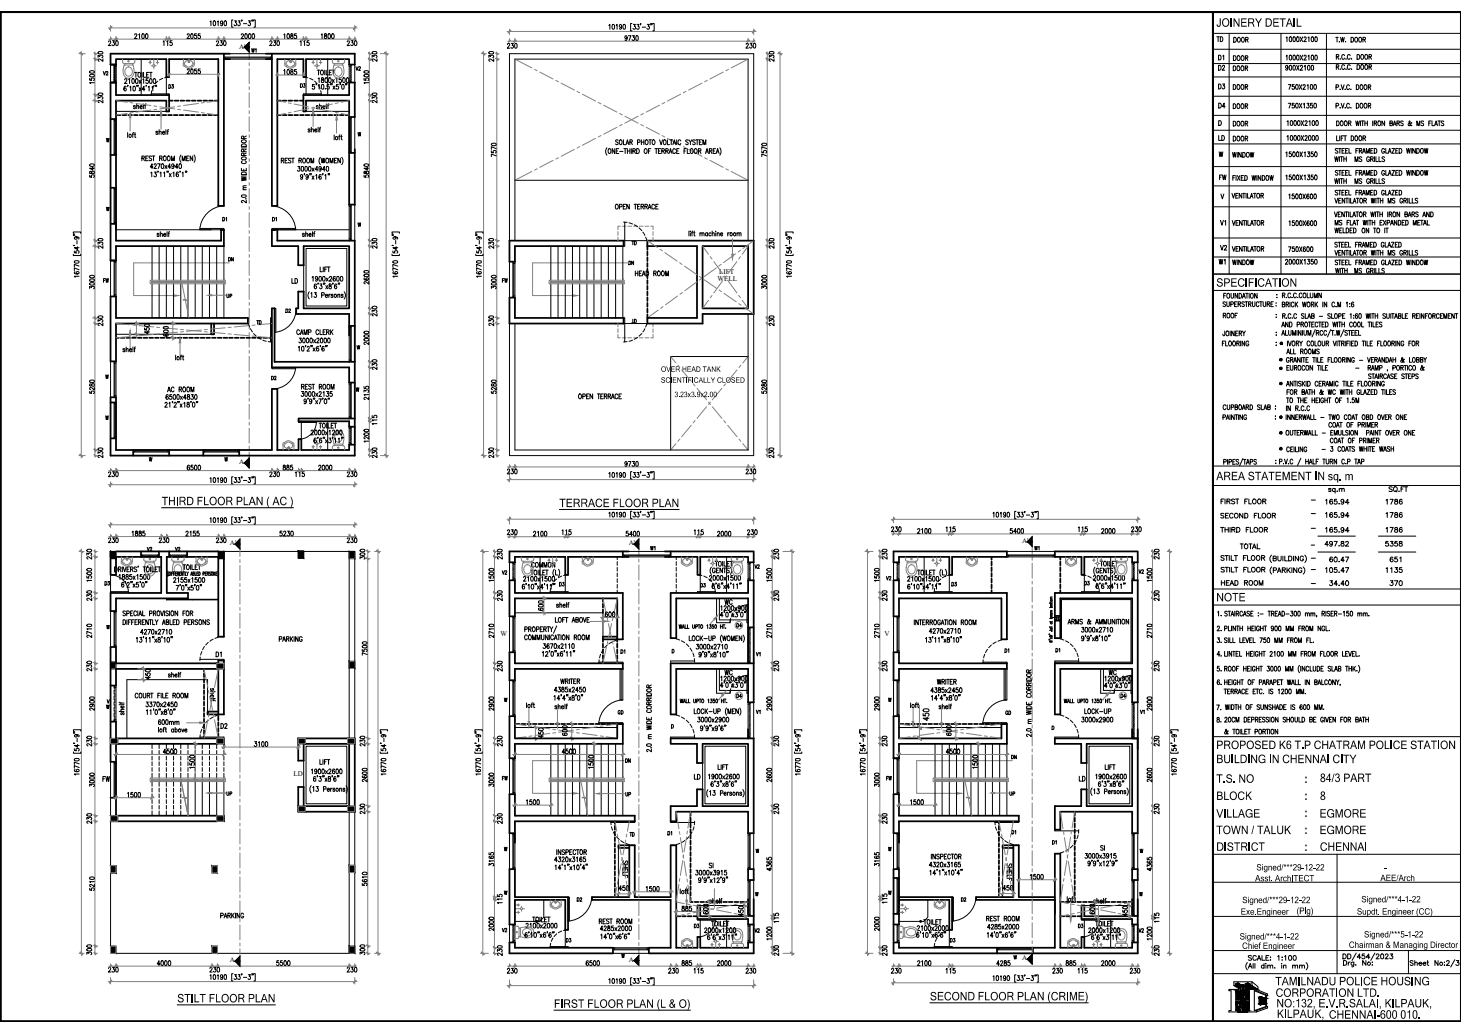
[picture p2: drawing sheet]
<svg xmlns="http://www.w3.org/2000/svg" width="420mm" height="297mm" viewBox="0 0 420 297" stroke-linecap="round" stroke-linejoin="round" font-family="sans-serif">
<defs><g id="words">
<g font-size="4.4">
<text x="348.9" y="13.1">TD</text>
<text x="349.6" y="18.3">D1</text>
<text x="349.6" y="21.5">D2</text>
<text x="349.6" y="26.8">D3</text>
<text x="349.6" y="32.5">D4</text>
<text x="349.6" y="41.6">LD</text>
<text x="350" y="52.9">FW</text>
<text x="350" y="66">V1</text>
<text x="349.6" y="77.3">W1</text>
<text x="350" y="73">V2</text>
<text x="82.9" y="82.5">LD</text>
<text x="397.6" y="146">1786</text>
<text x="397.6" y="149.9">1786</text>
<text x="397.6" y="154.2">1786</text>
<text x="355.6" y="159.1">TOTAL</text>
<text x="397.6" y="158.4">5358</text>
<text x="397.6" y="165.8">1135</text>
<text x="399" y="169.7">370</text>
<text x="207.4" y="175">WC</text>
<text x="61.4" y="190.1">D1</text>
<text x="207.4" y="195.4">WC</text>
<text x="318.2" y="195.4">WC</text>
<text x="348.9" y="205.3">7.</text>
<text x="62.8" y="210.6">D2</text>
<text x="28.6" y="225.8">FW</text>
<text x="199" y="225.4">LD</text>
<text x="309.4" y="225.8">LD</text>
</g>
<g font-size="4">
<text x="71.6" y="16.2">W1</text>
<text x="28.9" y="22.9">V2</text>
<text x="101.6" y="21.5">V2</text>
<text x="47.6" y="26.5">D3</text>
<text x="85.4" y="26.5">D3</text>
<text x="29.6" y="42">W</text>
<text x="29.6" y="61.7">W</text>
<text x="63.1" y="64.9">D1</text>
<text x="77.6" y="64.9">D1</text>
<text x="181" y="71.6">TD</text>
<text x="64.9" y="76.2">DN</text>
<text x="179.9" y="77.3">DN</text>
<text x="28.9" y="82.5">FW</text>
<text x="143.6" y="82.5">FW</text>
<text x="64.2" y="86.8">UP</text>
<text x="73" y="94.5">TD</text>
<text x="81.5" y="91">D2</text>
<text x="184.1" y="94.2" transform="rotate(-90 184.1 94.2)">TD</text>
<text x="77.3" y="110.4">D2</text>
<text x="381" y="142.9">sq.m</text>
<text x="186.3" y="159.5">W1</text>
<text x="296.7" y="159.5">W1</text>
<text x="143.6" y="166.5">V2</text>
<text x="216.3" y="164.7">V2</text>
<text x="254" y="167.9">V2</text>
<text x="326.7" y="166.2">V2</text>
<text x="381.4" y="162.6">60.47</text>
<text x="399" y="162.6">651</text>
<text x="29.3" y="169.3">D3</text>
<text x="160.2" y="169.7">D3</text>
<text x="200.7" y="170">D3</text>
<text x="272.7" y="169.7">D3</text>
<text x="311.1" y="169.3">D3</text>
<text x="352.4" y="178.5" transform="rotate(-90 352.4 178.5)">1.</text>
<text x="29.6" y="182">W</text>
<text x="211" y="181.7">D4</text>
<text x="352.4" y="182.7" transform="rotate(-90 352.4 182.7)">2.</text>
<text x="352.4" y="185.9" transform="rotate(-90 352.4 185.9)">3.</text>
<text x="177.8" y="189.1">D1</text>
<text x="216.6" y="189.8">V1</text>
<text x="291.4" y="188.7" transform="rotate(-90 291.4 188.7)">D1</text>
<text x="302.7" y="188.7">D1</text>
<text x="352.4" y="189.8" transform="rotate(-90 352.4 189.8)">4.</text>
<text x="352.4" y="194.4" transform="rotate(-90 352.4 194.4)">5.</text>
<text x="211" y="201.8">D4</text>
<text x="321.4" y="201.8">D4</text>
<text x="352.4" y="198.3" transform="rotate(-90 352.4 198.3)">6.</text>
<text x="29.6" y="205">W</text>
<text x="176.7" y="206.7">GD</text>
<text x="216.6" y="206.4">V1</text>
<text x="288.2" y="206.7">GD</text>
<text x="327" y="206.4">V1</text>
<text x="352.4" y="208.8" transform="rotate(-90 352.4 208.8)">8.</text>
<text x="143.6" y="225.4">FW</text>
<text x="254" y="225.4">FW</text>
<text x="179.2" y="230">UP</text>
<text x="289.6" y="230">UP</text>
<text x="301.6" y="244.1">D1</text>
<text x="318.9" y="245.9" transform="rotate(-90 318.9 245.9)">SI</text>
<text x="206.4" y="250.8" transform="rotate(-90 206.4 250.8)">SI</text>
<text x="165.1" y="260.3">D2</text>
<text x="275.5" y="260.3">D2</text>
<text x="143.6" y="269.2">V2</text>
<text x="202.1" y="268.1" transform="rotate(-90 202.1 268.1)">D3</text>
<text x="216.3" y="269.2">V2</text>
<text x="309.4" y="268.1">D3</text>
<text x="326.7" y="269.2">V2</text>
<text x="161.9" y="272">D3</text>
<text x="272.3" y="272">D3</text>
<text x="177.8" y="276.6">W</text>
</g>
<g font-size="4" fill="#808080">
<text x="178.9" y="220.5">DN</text>
<text x="290" y="219.4">DN</text>
<text x="64.2" y="230">UP</text>
<text x="180.3" y="241.7">TD</text>
<text x="194.4" y="241.3" transform="rotate(-90 194.4 241.3)">D1</text>
<text x="293.2" y="240.9" transform="rotate(-90 293.2 240.9)">D1</text>
</g>
<g font-size="3.8">
<text x="349.8" y="7.7">JOINERY DETAIL</text>
<text x="349.8" y="82.5">SPECIFICATION</text>
<text x="349.8" y="138.1">AREA STATEMENT IN sq. m</text>
<text x="46.5" y="145.3">THIRD FLOOR PLAN ( AC )</text>
<text x="160.9" y="145.8">TERRACE FLOOR PLAN</text>
<text x="349.8" y="172.9">NOTE</text>
<text x="349.8" y="215.4">PROPOSED K6 T.P CHATRAM POLICE STAT</text>
<text x="349.8" y="219.4">BUILDING IN CHENNAI CITY</text>
<text x="349.8" y="225.1">T.S. NO</text>
<text x="379.6" y="224.9">84/3 PART</text>
<text x="349.8" y="230">BLOCK</text>
<text x="379.6" y="230">8</text>
<text x="349.8" y="235.1">VILLAGE</text>
<text x="349.8" y="239.8">TOWN / TALUK</text>
<text x="379.5" y="239.8">EGMORE</text>
<text x="379.5" y="235.1">EGMORE</text>
<text x="349.8" y="244.6">DISTRICT</text>
<text x="379.6" y="244.6">CHENNAI</text>
<text x="267.4" y="287.6">SECOND FLOOR PLAN (CRIME)</text>
<text x="366.8" y="283.3">TAMILNADU POLICE HOUSING</text>
<text x="366.9" y="286.6">CORPORATION LTD.</text>
<text x="51" y="288.2">STILT FLOOR PLAN</text>
<text x="159.3" y="289.8">FIRST FLOOR PLAN (L &amp; O)</text>
<text x="367.1" y="289.7">NO:132, E.V.R.SALAI, KILPAUK,</text>
<text x="367.2" y="292.7">KILPAUK,CHENNAI-600 010.</text>
</g>
<g font-size="3.5">
<text x="41.3" y="159.5">V2</text>
<text x="49.4" y="159.5">V2</text>
<text x="216.6" y="246.2">W</text>
<text x="327" y="246.2">W</text>
</g>
<g font-size="3.3">
<text x="374.8" y="225.1">:</text>
<text x="374.8" y="230.2">:</text>
<text x="374.8" y="239.8">:</text>
<text x="374.8" y="235">:</text>
<text x="374.9" y="244.6">:</text>
</g>
<g font-size="2.9">
<text x="361.3" y="250.3">Signed/***29-12-22</text>
<text x="399" y="250.3">-</text>
<text x="361" y="253.4">Asst. ArchITECT</text>
<text x="397" y="253.4">AEE/Arch</text>
<text x="356.8" y="263">Exe.Engineer (Plg)</text>
<text x="357.3" y="259.7">Signed/***29-12-22</text>
<text x="390.2" y="263">Supdt. Engineer (CC)</text>
<text x="391.5" y="259.5">Signed/***4-1-22</text>
<text x="392.3" y="269.6">Signed/***5-1-22</text>
<text x="356.5" y="270.2">Signed/***4-1-22</text>
<text x="357.2" y="272.9">Chief Engineer</text>
<text x="387.9" y="272.6">Chairman &amp; Managing Directo</text>
</g>
<g font-size="2.6">
<text x="376.1" y="145">-</text>
<text x="376.1" y="148.9">-</text>
<text x="376.1" y="153.1">-</text>
<text x="376.1" y="158">-</text>
<text x="376.1" y="161.6">-</text>
<text x="376.1" y="165.1">-</text>
<text x="376.1" y="169">-</text>
</g>
<text font-size="2.5" fill="#808080" x="190.1" y="106.9">OVER HEAD TANK</text>
<g font-size="2.5">
<text x="190.1" y="110.1">SCIENTIFICALLY CLOSED</text>
<text x="194" y="114.2">3.23x3.9x2.00</text>
</g>
<g font-size="2">
<text x="68.8" y="14">A'</text>
<text x="206.3" y="80.8">WELL</text>
<text x="206.8" y="78.7">LIFT</text>
<text x="68.8" y="133.5">A</text>
<text x="66.1" y="156.8">A'</text>
<text x="180.8" y="156.8">A'</text>
<text x="294" y="156.1">A'</text>
<text x="143.9" y="183">W</text>
<text x="254.4" y="183">V</text>
<text x="84.4" y="223.2">LD</text>
<text x="66.1" y="276.8">A</text>
<text x="180.8" y="276.5">A</text>
<text x="294" y="276.2">A</text>
</g>
</g></defs>
<!-- layer: Wall -->
<g fill="none" stroke="#000" stroke-width=".51">
<path d="M33.4 18.6v-1.6h14.4v5.2M66.1 17h-1.7v42.2h-1.6v-42.2h-14.2v5.2M66.1 15.4h-34.3v3.2M76.5 17h1.7v42.2h1.6v-42.2h7.4v5.2h.8v-5.2h12.4v1.6M76.5 15.4h25.5v3.2M31.8 23.7v51.2h1.6v-4.1h31v-4.7M33.4 23.7v3.6h15.2v4.7h-.8v-3.1h-14.4v40.3h30.2v-3.1M33.4 33.1h1.3M35.2 33.1h1.1M36.9 33.1h1.1M38.5 33.1h1.1M40.2 33.1h1"/>
<path d="M41.8 33.1h1.1M43.4 33.1h1.1M45.1 33.1h1.1M46.7 33.1h1.1M48.3 33.1h1.1M48.6 28.9h1.1M50 33.1h1.1M50.2 28.9h1.2M51.6 33.1h1.1M51.9 28.9h1.1M53.3 33.1h1.1M53.6 28.9h1"/>
<path d="M54.9 33.1h1.1M55.2 28.9h1.1M56.6 33.1h1.1M56.8 28.9h1.1M58.2 33.1h1.1M58.5 28.9h1.1M59.9 33.1h1.1M60.1 28.9h1.1M61.5 33.1h1.3M61.7 28.9h1.1M79.8 28.9h1M79.8 33.1h1"/>
<path d="M81.3 28.9h1.1M81.3 33.1h1.1M82.9 28.9h1.1M83 33.1h1.1M84.6 28.9h1.1M84.6 33.1h1.1M86.2 28.9h1M86.3 33.1h1.1M87.9 33.1h1.1M89.5 33.1h1.1M91.2 33.1h1.1M92.8 33.1h1.1"/>
<path d="M94.5 33.1h1M96.1 33.1h1.1M97.7 33.1h1.1M99.4 33.1h1M100.4 23.7v3.6h-13.2v4.7h.8v-3.1h12.4v30.1M102 23.7v9.9M102 42.9v16.1M78.2 66.1v4.7h7.6v5.5h1.5v-5.5h13.1v17.9h-13.1v-4.9M79.8 66.1v3.1h20.6M102 69.3v61.7h-70.2v-16.8M146.5 75.3v-6.1h32.8v1.6h-31.2v4.5M186.2 71.8v-2.6h30.5v21.1h-14.6v2.7h-15.9v-2.6"/>
<path d="M186.2 70.8h14.2v20.6h-14.2M186.2 72.3v1.1M186.2 74v1.1M186.2 75.6v1.1M186.2 77.3v1.1M186.2 78.9v1.1M202.1 70.8h13v17.9h-13zM31.8 85.2v18.7M33.4 85.2v6.2h37.9v1.6h-37.9v10.9M33.4 97.1h.8M34.7 97.1h1.1M36.4 97.1h1.1"/>
<path d="M38 97.1h1.1M39.6 97.1h1.1M41.3 97.1h1.1M42.9 97.1h1.1M44.6 97.1h1M46.2 97.1h1.1M47.8 97.1h1.1M49.5 97.1h1.1M51.1 97.1h1.1M52.7 97.1h1.1M54.4 97.1h1.1M56 97.1h1.2"/>
<path d="M57.7 97.1h1.1M59.3 97.1h1.1M60.7 93v3.1h.9v-3.1M61 97.1h1.1M62.6 97.1h1.1M64.3 97.1h1.1M65.9 97.1h1.1M67.5 97.1h1.1M69.2 97.1h1.1M70.8 97.1h1.1M72.5 97.1h1M74.1 97.1h1.1"/>
<path d="M75.7 97.1h1.1M77.4 97.1h.8M85.8 90.3h14.6v6.2M85.8 83.8v4.9M146.5 85.6v7.4h32.8v-1.6h-31.2v-5.8M186.2 80.5v1.1M186.2 82.2v1.1M186.2 83.8v1.1M186.2 85.5v1.1M186.2 87.1v1.1M186.2 88.8v1.1M33.4 114.2v15.2h44.8v-17.6h1.6v17.6h6.1v-3.1h.8v3.1h13.7v-1.5"/>
<path d="M100.4 104h-21.4v-15.3h-.8v16.9h22.2v4.4M100.4 120.3h-14.5v.8h14.5v1.6M33.4 158.6h29.4M64.4 158.6v24.5h-1.6v-23h-14.8v10.4h6.1v1.6h-20.7v3.6M180.8 158.6h-34.3v3.1M191.2 158.6h25.5v3.1M289.6 158.6h-32.6v3.1M303.4 158.6h23.8v3.1M31.8 160.1v-1.5v6.7h1.6v-5.2h13v10.4h-14.6v5.2M146.5 166.9v10.3M148.1 161.7v-1.6h14.5v5.2M148.1 166.9v3.6h31v13.3h-5.7"/>
<path d="M148.1 177.2v-5.1h29.4v12.5M173.4 172.1v.9M173.4 173.6v1.1M173.4 175.2v1M180.8 160.1h-17.4v5.2M191.2 160.1h9.4v5.2h.8v-5.2h13.7v1.6M215.1 166.9v3.6h-22.2v13h1.6v-11.4h20.6v18.6h-22.2v14.7h1.6v-13.1h20.6v9.7M216.7 166.9v35.1M257 166.9v10.3M258.5 161.7v-1.6h14.5v5.2M258.5 166.9v3.6h31.1v13.3h-1.6v-11.7h-29.5v5.1M285.2 160.1v.8"/>
<path d="M285.2 161.5v1.1M285.2 163.1v1.1M285.2 164.8v1M285.2 166.4v1.1M285.2 168v1.1M285.2 169.7v.8M289.6 160.1h-15.8v5.2M303.4 160.1h7.6v5.2h.8v-5.2h13.8v1.6M303.9 178l-.5 .5h1.5l-.6-.5M303.9 177.6l-.5-.5h1.5l-.6 .5M304.9 160.1v.8M304.9 161.5v1.1"/>
<path d="M304.9 163.1v1.1M304.9 164.8v1M304.9 166.4v1.1M304.9 168v1.1M304.9 169.7v.8M325.6 166.9v3.6h-22.2v13h1.5v-11.4h20.7v18.6h-22.2v14.7h1.5v-13.1h20.7v9.7M327.2 166.9v35.1M31.8 186v33.1M33.4 186v4.7h29.1M58.7 192.3v.7M58.7 193.6v1.1M58.7 195.2v1.1"/>
<path d="M58.7 196.8v1.1M58.7 198.5v1.1M62.3 192.3h-28.9v4.8M62.8 189.9v15.5M64.4 189.9v15.5h-4.7v-.8h3.1M146.5 187.6v8M148.1 187.6v3.1h31v1.6h-31v3.3M173.4 185.1v1.1M173.4 186.8v1.1M173.4 188.4v1.1M173.4 190v.7M177.5 190v.7"/>
<path d="M177.5 183.1h-4.1v1.5M257 187.6v8M258.5 187.6v3.1h31.1v1.6h-31.1v3.3M33.4 207.5v4.8h29.1M58.7 200.1v1.1M58.7 201.8v1M58.7 203.4v1.1M58.7 205v1.1M58.7 206.7v1.1M58.7 208.4v1.1M58.7 210v1.1M58.7 211.6v.7"/>
<path d="M62.5 213.9h-29.1v20.7h29.1M62.8 210.9v1.3M64.4 212.3v1.6M85.8 212.3h16.2v21.1h-16.2v-7.1h1.5v5.5h13.1v-17.9h-13.1v4.8h-1.5zM146.5 205.9v12.1M148.1 205.9v6.4h29.4v-4.1M148.1 208.2h1.3M149.9 208.2h1.1M151.6 208.2h1.1M153.2 208.2h1.1M154.9 208.2h1.1M156.5 208.2h1.1"/>
<path d="M158.2 208.2h1.1M159.8 208.2h1.1M161.4 208.2h1.1M163.1 208.2h1.1M164.7 208.2h1.1M166.4 208.2h1.1M168 208.2h1.1M169.6 208.2h1.1M171.3 208.2h1.1M172.9 208.2h1.1M174.6 208.2h1M176.2 208.2h2.9"/>
<path d="M178.3 208.2h.8M179.1 208.2v5.7h-31v4.1M215.1 209.7v2.6h-22.2v1.6h7.5v5.5h1.7v-5.5h13v17.9h-13v-4.8h-1.7v4.8h-7.5v4.4h1.6v-2.8h20.6v6.2M216.7 212.3v27.3M257 205.9v12.1h1.5v-4.1h31.1v-5.7h-1.6v4.1h-29.5v-6.4M258.5 208.2h1.3M260.4 208.2h1.1M262 208.2h1.1M263.7 208.2h1.1M265.3 208.2h1.1M267 208.2h1.1M268.6 208.2h1.1"/>
<path d="M270.3 208.2h1.1M271.9 208.2h1.1M273.5 208.2h1.1M275.2 208.2h1.1M276.8 208.2h1.1M278.5 208.2h1.1M280.1 208.2h1.1M281.7 208.2h1.1M283.4 208.2h1.1M285 208.2h1.1M286.7 208.2h1.3M325.6 209.7v2.6"/>
<path d="M327.2 212.3h-23.8v1.6h7.5v5.5h1.6v-5.5h13.1v17.9h-13.1v-4.8M327.2 209.7v29.9M31.8 236.2h30.7M64.4 234.6v1.6v-1.6M146.5 228.4v11.2M148.1 228.4v6.2h34.4v1.6h-34.4v6.1M176.8 236.2v.7M176.8 237.5v1.1M176.8 239.1v1.1M198.6 233.4v1.2M198.6 235.1v1.1M198.6 236.8v1.1"/>
<path d="M198.6 238.4v1.2M257 228.4v11.2M258.5 228.4v6.2h34.5v1.6h-34.5v6.1M287.3 236.2v.7M287.3 237.5v1.1M287.3 239.1v1.1M309.1 233.4v1.2M309.1 235.1v1.1M309.1 236.8v1.1M309.1 238.4v1.2M310.9 227v4.8h-7.5v6.8h1.5v-5.2h20.7v6.2M146.5 249.9v15.9"/>
<path d="M148.1 249.9v8.1h15.3v9.4h-.8v-8.6h-14.5v7M176.8 240.8v1.1M176.8 242.4v1.1M176.8 244v1.1M176.8 245.7v1.1M176.8 247.3v1.1M176.8 249v1M176.8 250.6v1.1M176.8 252.3v1.1M176.8 253.9v1.1M176.8 255.6v1.1M176.8 257.2v.8"/>
<path d="M181 243.1h-3.2v.7h3.2M181 243.1h1.5v14.9h10.4v-14.9h1.6v29.4h6.1v-3.1M181 243.1v14.9h-10.7v.8h22.6v13.7h-6.3M198.6 240.1v1.1M198.6 241.7v1.1M198.6 243.4v1.1M198.6 245v1.1M198.6 246.7v1M198.6 248.3v1.1M198.6 249.9v1.1M198.6 251.6v1.1M198.6 253.2v1.1"/>
<path d="M198.6 254.8v1.1M198.6 256.5v1.1M198.6 258.1v1.3h.6M199.8 259.4h1.1M201.4 259.4h1.1M203 259.4h1.1M204.7 259.4h1.1M206.3 259.4h1.1M208 259.4h1.1M209.6 259.4h1.1M211.2 259.4h1.1M212.9 259.4h1.1"/>
<path d="M214.5 259.4h.6M215.1 249.9v3.2M215.1 258.6v4.9h-13.7v-3.1h-.8v3.9h14.5v1.5M216.7 249.9v3.2M216.7 258.6v15.5h-30.1M257 249.9v20.8M258.5 258h15.3v9.4h-.8v-8.6h-14.5M258.5 249.9v15.9M287.3 240.8v1.1M287.3 242.4v1.1M287.3 244v1.1M287.3 245.7v1.1"/>
<path d="M287.3 247.3v1.1M287.3 249v1M287.3 250.6v1.1M287.3 252.3v1.1M287.3 253.9v1.1M287.3 255.6v1.1M287.3 257.2v.8M291.4 243.1h-3.1v.7h3.1M291.4 243.1h1.6v14.9h10.4M291.4 243.1v14.9h-10.7v.8h22.7M303.4 245.5v27h-44.9v-1.5M304.9 245.5v27h6.1v-3.1"/>
<path d="M304.9 259.4h1.1M306.5 259.4h1.1M308.1 259.4h1.1M309.1 240.1v1.1M309.1 241.7v1.1M309.1 243.4v1.1M309.1 245v1.1M309.1 246.7v1M309.1 248.3v1.1M309.1 249.9v1.1M309.1 251.6v1.1M309.1 253.2v1.1"/>
<path d="M309.1 254.8v1.1M309.1 256.5v1.1M309.1 258.1v1.3M309.8 259.4h1.1M311.4 259.4h1.1M313.1 259.4h1.1M314.7 259.4h1.1M316.4 259.4h1.1M318 259.4h1.1M319.7 259.4h1M321.3 259.4h1.1M322.9 259.4h1.1"/>
<path d="M324.6 259.4h1M325.6 258.6v4.9h-13.8v-3.1h-.8v3.9h14.6v1.5M325.6 249.9v3.2M327.2 258.6v15.5h-70.2v-3.1M327.2 249.9v3.2M146.5 271v3.1h29.8M148.1 271v1.5h28.2M194.5 263.5h1.1M196.2 263.5h1M197.8 263.5h1.1M199.4 263.5h1.2M201.4 269.4v3.1h13.7v-1.5"/>
<path d="M304.9 263.5h1.2M306.6 263.5h1.1M308.3 263.5h1M309.9 263.5h1.1M311.8 269.4v3.1h13.8v-1.5"/>
</g>
<!-- layer: Slab -->
<g fill="none" stroke="#000" stroke-width=".29">
<path d="M40.6 17v10.3M94.2 17v10.3M33.4 32h14.4M88 32h12.4M100.8 22.9v.5M101 22.6v.4M101 23.2v.5M148.1 51.8h67M33.4 66.1h27.3M43.7 70.8v9.8M45.8 70.8v9.8M47.8 70.8v9.8"/>
<path d="M49.9 70.8v9.8M52 70.8v9.8M54.1 70.8v9.8M56.1 70.8v9.8M58.2 70.8v9.8M60.2 70.8v9.8M62.3 70.8v9.8M64.4 70.8v9.8M79.8 66.1h20.6M146.5 69.2v-53.8h70.2v53.8M148.1 69.2v-52.2h67v52.2M158.4 70.8v9.8"/>
<path d="M160.5 70.8v9.8M162.6 70.8v9.8M164.6 70.8v9.8M166.7 70.8v9.8M168.8 70.8v9.8M170.8 70.8v9.8M172.9 70.8v9.8M175 70.8v9.8M177 70.8v9.8M179.1 70.8v9.8M179.3 69.2h6.9M33.4 96.1h27.3"/>
<path d="M43.7 81.6v9.8M45.8 81.6v9.8M47.8 81.6v9.8M49.9 81.6v9.8M52 81.6v9.8M54.1 81.6v9.8M56.1 81.6v9.8M58.2 81.6v9.8M60.2 81.6v9.8M62.3 81.1v.2M62.3 81.6v9.8M64.4 81.1v.2"/>
<path d="M64.4 81.6v9.8M158.4 81.6v9.8M160.5 81.6v9.8M162.6 81.6v9.8M164.6 81.6v9.8M166.7 81.6v9.8M168.8 81.6v9.8M170.8 81.6v9.8M172.9 81.6v9.8M175 81.6v9.8M177 81.1v.2M177 81.6v9.8"/>
<path d="M179.1 81.1v.2M179.1 81.6v9.8M179.3 93h6.9M215.1 90.3v39.1h-67v-36.4M216.7 90.3v40.7h-70.2v-38M215.1 102.5h-22.2v26.9M94.2 121.1v8.3M100.8 123v.5M100.8 123.7v.5M100.8 124.4v.4M100.8 125v.5M100.8 125.7v.4"/>
<path d="M100.8 126.4v.4M100.8 127v.5M101 122.7v.5M101 123.4v.5M101 124.1v.4M101 124.7v.5M101 125.4v.4M101 126.1v.4M101 126.7v.5M101 127.4v.5M62.5 158.6h39.5v55.2M100.4 158.6v55.2"/>
<path d="M147.5 161.7v.5M148.1 176.2h25.3v6.9M155.3 160.1v10.4M201.4 165.3v5.2M209 160.1v10.4M215.5 166v.5M215.7 165.7v.4M215.7 166.4v.5M258 161.7v.5M258 162.4v.4M258 163.1v.4M258.2 162v.5"/>
<path d="M258.2 162.8v.4M265.8 160.1v10.4M319.4 160.1v10.4M215.5 182.7v.5M215.5 183.4v.4M215.5 184.1v.4M215.5 184.7v.5M215.7 183.1v.4M215.7 183.7v.4M215.7 184.4v.4M215.7 185v.4M304.9 183.5h.4v-11.1h19.9v18h-21.8v.3"/>
<path d="M59.7 204.6v-9.2h-23.2v16.9M148.1 209.2h29.4M158.4 213.9v9.8M160.5 213.9v9.8M162.6 213.9v9.8M164.6 213.9v9.8M166.7 213.9v9.8M168.8 213.9v9.8M170.8 213.9v9.8M172.9 213.9v9.8M175 213.9v9.8M177 213.9v9.8"/>
<path d="M179.1 213.9v9.8M215.5 207.6v.4M215.5 208.2v.5M215.5 208.9v.4M215.5 209.5v.5M215.5 210.2v.4M215.5 210.8v.5M215.5 211.5v.4M215.7 207.9v.5M215.7 208.6v.4M215.7 209.2v.5M215.7 209.9v.4"/>
<path d="M215.7 210.6v.4M215.7 211.2v.4M215.7 211.9v.4M258.5 209.2h29.5M268.9 213.9v9.8M270.9 213.9v9.8M273 213.9v9.8M275.1 213.9v9.8M277.2 213.9v9.8M279.2 213.9v9.8M281.3 213.9v9.8M283.4 213.9v9.8"/>
<path d="M285.4 213.9v9.8M287.5 213.9v9.8M289.6 213.9v9.8M326 207.6v.4M326 208.2v.5M326 208.9v.4M326 209.5v.5M326 210.2v.4M326 210.8v.5M326 211.5v.4M326.2 207.9v.5M326.2 208.6v.4"/>
<path d="M326.2 209.2v.5M326.2 209.9v.4M326.2 210.6v.4M326.2 211.2v.4M326.2 211.9v.4M31.8 229.4v44.7h70.2v-42.4M54.1 224.7v9.9M56.1 224.7v9.9M58.2 224.7v9.9M60.2 224.7v9.9M62.3 224.2v.2M62.3 224.7v9.9"/>
<path d="M64.4 224.2v.2M64.4 224.7v9.9M100.4 231.7v42.4M158.4 224.7v9.9M160.5 224.7v9.9M162.6 224.7v9.9M164.6 224.7v9.9M166.7 224.7v9.9M168.8 224.7v9.9M170.8 224.7v9.9M172.9 224.7v9.9M175 224.7v9.9"/>
<path d="M177 224.2v.2M177 224.7v9.9M179.1 224.2v.2M179.1 224.7v9.9M268.9 224.7v9.9M270.9 224.7v9.9M273 224.7v9.9M275.1 224.7v9.9M277.2 224.7v9.9M279.2 224.7v9.9M281.3 224.7v9.9M283.4 224.7v9.9"/>
<path d="M285.4 224.7v9.9M287.5 224.2v.2M287.5 224.7v9.9M289.6 224.2v.2M289.6 224.7v9.9M156.4 258.8v5l-1.2 1.2h-7.1M177.8 243.8v14.2M266.8 258.8v5l-1.2 1.2h-7.1M288.3 243.8v14.2M147.5 270.5v.5M147.7 270.2v.5M162.6 267.4v5.1"/>
<path d="M201.4 260.4h13.7M209 264.3v8.2M215.5 270.2v.5M215.7 270.5v.5M258 265.8v.5M258 266.6v.4M258 267.2v.5M258 267.9v.4M258 268.5v.5M258 269.2v.4M258 269.8v.5M258 270.5v.5"/>
<path d="M258.2 266.2v.4M258.2 266.9v.4M258.2 267.5v.5M258.2 268.2v.4M258.2 268.8v.5M258.2 269.5v.4M258.2 270.2v.5M273 267.4v5.1M311.8 260.4h13.8M319.4 264.3v8.2M326 270.2v.5M326.2 270.5v.5"/>
</g>
<!-- layer: Wall -->
<g fill="none" stroke="#000" stroke-width=".29">
<path d="M43.7 80.9v.4M45.8 80.9v.4M47.8 81.1v.2M49.9 80.9v.4M52 80.9v.4M54.1 80.9v.4M56.1 80.9v.4M58.2 80.9v.4M60.2 80.9v.4M62.3 80.9v.2M64.4 80.9v.2M158.4 80.9v.4"/>
<path d="M160.5 80.9v.4M162.6 81.1v.2M164.6 80.9v.4M166.7 80.9v.4M168.8 80.9v.4M170.8 80.9v.4M172.9 80.9v.4M175 80.9v.4M177 80.9v.2M179.1 80.9v.2M177.5 160.1v.8M177.5 161.5v1.1"/>
<path d="M177.5 163.1v1.1M177.5 164.8v1M177.5 166.4v1.1M177.5 168v1.1M177.5 169.7v.8M194.5 160.1v.8M194.5 161.5v1.1M194.5 163.1v1.1M194.5 164.8v1M194.5 166.4v1.1M194.5 168v1.1M194.5 169.7v.8"/>
<path d="M206.1 172.1v7h3.9v-.8h-3.1v-6.2M206.1 192.3v7h3.9v-.8h-3.1v-6.2M316.5 192.3v7h3.9v-.8h-3.1v-6.2M43.7 213.9v1.4M43.7 215.8v1.1M43.7 217.5v1.1M43.7 219.1v1.1M45.8 213.9v1.4M45.8 215.8v1.1M45.8 217.5v1.1M45.8 219.1v1.1M47.8 213.9v1.4"/>
<path d="M47.8 215.8v1.1M47.8 217.5v1.1M47.8 219.1v1.1M49.9 213.9v1.4M49.9 215.8v1.1M49.9 217.5v1.1M49.9 219.1v1.1M52 213.9v1.4M52 215.8v1.1M52 217.5v1.1M52 219.1v1.1M54.1 213.9v1.4"/>
<path d="M54.1 215.8v1.1M54.1 217.5v1.1M54.1 219.1v1.1M56.1 213.9v1.4M56.1 215.8v1.1M56.1 217.5v1.1M56.1 219.1v1.1M58.2 213.9v1.4M58.2 215.8v1.1M58.2 217.5v1.1M58.2 219.1v1.1M60.2 213.9v1.4"/>
<path d="M60.2 215.8v1.1M60.2 217.5v1.1M60.2 219.1v1.1M62.3 213.9v1.4M62.3 215.8v1.1M62.3 217.5v1.1M62.3 219.1v1.1M64.4 213.9v1.4M64.4 215.8v1.1M64.4 217.5v1.1M64.4 219.1v1.1M43.7 220.7v1.1"/>
<path d="M43.7 222.4v1.3M43.7 224.1v.3M43.7 224.7v1.4M43.7 226.6v1.1M43.7 228.3v1.1M43.7 229.9v1.1M43.7 231.6v1M43.7 233.2v1.4M45.8 220.7v1.1M45.8 222.4v1.3M45.8 224.1v.3M45.8 224.7v1.4"/>
<path d="M45.8 226.6v1.1M45.8 228.3v1.1M45.8 229.9v1.1M45.8 231.6v1M45.8 233.2v1.4M47.8 220.7v1.1M47.8 222.4v1.3M47.8 224.2v.2M47.8 224.7v1.4M47.8 226.6v1.1M47.8 228.3v1.1M47.8 229.9v1.1"/>
<path d="M47.8 231.6v1M47.8 233.2v1.4M49.9 220.7v1.1M49.9 222.4v1.3M49.9 224.1v.3M49.9 224.7v1.4M49.9 226.6v1.1M49.9 228.3v1.1M49.9 229.9v1.1M49.9 231.6v1M49.9 233.2v1.4M52 220.7v1.1"/>
<path d="M52 222.4v1.3M52 224.1v.3M52 224.7v1.4M52 226.6v1.1M52 228.3v1.1M52 229.9v1.1M52 231.6v1M52 233.2v1.4M54.1 220.7v1.1M54.1 222.4v1.3M54.1 224.1v.3M56.1 220.7v1.1"/>
<path d="M56.1 222.4v1.3M56.1 224.1v.3M58.2 220.7v1.1M58.2 222.4v1.3M58.2 224.1v.3M60.2 220.7v1.1M60.2 222.4v1.3M60.2 224.1v.3M62.3 220.7v1.1M62.3 222.4v1.3M62.3 224.1v.1M64.4 220.7v1.1"/>
<path d="M64.4 222.4v1.3M64.4 224.1v.1M158.4 224.1v.3M160.5 224.1v.3M162.6 224.2v.2M164.6 224.1v.3M166.7 224.1v.3M168.8 224.1v.3M170.8 224.1v.3M172.9 224.1v.3M175 224.1v.3M177 224.1v.1"/>
<path d="M179.1 224.1v.1M268.9 224.1v.3M270.9 224.1v.3M273 224.2v.2M275.1 224.1v.3M277.2 224.1v.3M279.2 224.1v.3M281.3 224.1v.3M283.4 224.1v.3M285.4 224.1v.3M287.5 224.1v.1M289.6 224.1v.1"/>
</g>
<!-- layer: Joinery -->
<g fill="none" stroke="#000" stroke-width=".29">
<path d="M64.4 15.4h13.8M64.4 17h13.8M64.4 16.4h13.8M64.7 16.4v.3h13.1v-.3M64.9 16.7v.3M77.6 16.7v.3M100.4 18.6v5.1M102 18.6v5.1M31.8 34.2v10.4M32.8 34.6h.2v9.6h-.2M32.8 34.2v10.4M33 34.7h.4"/>
<path d="M33.4 34.2v10.4M43.5 27h5.1M43.6 26.1l-.1 1.2M44.3 24.5l-.5 1M45.4 23.4l-.8 .7M46.8 22.5l-1 .5M87.2 27h5.2M90.5 23.4l.7 .7M91.6 24.5l.5 1M92.2 26.1l.2 1.2M100.4 33.6v10.4M100.4 23.2h.4"/>
<path d="M100.4 34.1h.4M100.8 23.4h.2M101 34h-.2v9.6h.2M101 33.6v10.4M102 33.6v10.4M31.8 54v10.4M32.8 54.4h.2v9.6h-.2M32.8 54v10.4M33 54.6h.4M33 44.1h.4M33.4 54v10.4M100.4 58.8v10.4"/>
<path d="M100.4 59.4h.4M100.4 43.5h.4M101 59.2h-.2v9.6h.2M101 58.8v10.4M102 58.8v10.4M31.8 74.9v10.3M32.8 75.3h.2v9.6h-.2M32.8 74.9v10.3M33 63.8h.4M33 75.4h.4M33.4 74.9v10.3M100.4 68.7h.4"/>
<path d="M146.5 75.3v10.3M147.5 75.6h.2v9.6h-.2M147.5 75.3v10.3M147.7 75.8h.4M148.1 75.3v10.3M179.3 63.9l1 .1M179.7 63.9v6.9h-.4M180.9 64.1l1 .3M182.4 64.6l.9 .6M183.8 65.5l.8 .8M184.9 66.7l.6 1M185.7 68.2l.3 1"/>
<path d="M186.1 69.8l.1 1M33 84.7h.4M71.3 91.4l.1 1.1M71.5 93l.3 1.1M72.9 95.9l.8 .8M74.1 97l1 .6M75.6 97.8l1 .3M77.1 98.2l1.1 .1M78.2 91.4h-.4v6.9M100.4 93.7v10.3M100.4 94.2h.4M101 94.1h-.2v9.6h.2"/>
<path d="M101 93.7v10.3M102 93.7v10.3M147.7 85.1h.4M179.3 91.4h.4v6.9M180.3 98.2l-1 .1M181.9 97.8l-1 .3M183.3 97l-.9 .6M184.6 95.9l-.8 .8M186 93l-.3 1.1M186.2 91.4l-.1 1.1M31.8 103.9v10.3M31.8 115.7v10.4"/>
<path d="M32.8 104.3h.2v9.6h-.2M32.8 116.1h.2v9.6h-.2M32.8 103.9v10.3M32.8 115.7v10.4M33 113.7h.4M33 104.4h.4M33 116.2h.4M33.4 103.9v10.3M33.4 115.7v10.4M100.4 110v10.3M100.4 119.8h.4M100.4 110.5h.4"/>
<path d="M100.4 103.5h.4M101 110.3h-.2v9.7h.2M101 110v10.3M102 110v10.3M33 125.5h.4M38.3 131h10.3M38.3 129.4h10.3M38.3 130h10.3M38.7 130v-.3h9.6v.3M38.8 129.4v.3M48.1 129.4v.3M58.5 131h10.3"/>
<path d="M58.5 129.4h10.3M58.5 130h10.3M58.8 130v-.3h9.7v.3M59 129.4v.3M68.3 129.4v.3M100.4 122.7v5.2M100.4 127.3h.4M100.4 123.2h.4M100.8 127.5h.2M100.8 123h.2M102 122.7v5.2M179.1 158.6h13.8"/>
<path d="M179.1 159.6h13.8M179.5 159.6v.2h13v-.2M179.6 159.8v.3M192.4 159.8v.3M289.6 158.6h13.8M289.6 159.6h13.8M289.9 159.6v.2h13.1v-.2M290.1 159.8v.3M302.8 159.8v.3M31.8 175.7v10.3M32.8 176.1h.2v9.6h-.2M32.8 175.7v10.3"/>
<path d="M33 176.2h.4M33.4 175.7v10.3M146.5 161.7v5.2M146.5 177.2v10.4M147.5 177.6h.2v9.6h-.2M147.5 177.2v10.4M147.7 177.7h.4M148.1 161.7v5.2M148.1 177.2v10.4M158.2 170.1h5.2M158.4 169.2l-.2 1.3M159 167.7l-.5 .9"/>
<path d="M179.1 160.1h13.8M200.6 165.3l1.2 .2M200.6 170.1h5.1M205.6 169.2l.1 1.3M210.8 176.3l-.5 .9M213.3 174.2l-1 .5M214.8 173.9v5.2M215.1 173.9l-1.3 .2M215.1 161.7v5.2M215.1 166.4h.4M215.5 166.5h.2M216.7 161.7v5.2"/>
<path d="M257 161.7v5.2M257 177.2v10.4M258 177.6h.2v9.6h-.2M258 177.2v10.4M258 162h.2M258.2 177.7h.3M258.2 162.2h.3M258.5 161.7v5.2M258.5 177.2v10.4M268.6 170.1h5.2M268.8 169.2l-.2 1.3M269.5 167.7l-.5 .9"/>
<path d="M270.6 166.5l-.8 .7M272 165.6l-1 .5M289.6 160.1h13.8M311 170.1h5.2M315.3 167.7l.5 .9M316 169.2l.2 1.3M31.8 197.1v10.4M32.8 197.5h.2v1.3M32.8 197.1v.8M32.8 198.5v1.1M33 199.3v1.1M33 185.5h.4"/>
<path d="M33 197.7h.4M33.4 197.1v10.4M57.5 189.6h6.9M57.6 188.9l-.1 1M58 187.4l-.3 1M58.8 185.9l-.5 .9M59.9 184.7l-.8 .8M61.3 183.8l-.9 .6M62.8 183.2l-1 .4M64.4 183.1h-1M146.5 195.6v10.3M147.5 195.9h.2v9.7h-.2"/>
<path d="M147.5 195.6v10.3M147.7 196.1h.4M147.7 187.1h.4M148.1 195.6v10.3M172.2 190.4h6.9v.3M172.3 189.7l-.1 1M172.7 188.1l-.3 1.1M173.5 186.7l-.5 .9M174.6 185.5l-.7 .8M176 184.6l-.9 .6M177.5 184.1l-1 .3M179.1 183.8l-1 .1"/>
<path d="M192.9 183.5l1 .1M194.4 183.7l1.1 .4M196 184.3l.9 .5M197.4 185.2l.7 .7M198.5 186.4l.5 .9M199.3 187.8l.3 1M199.7 189.4l.1 1M199.8 190.1h-6.9v.3M210.8 196.5l-.5 1M213.3 194.5l-1 .5M214.8 194.2v5.1M215.1 194.2l-1.3 .1"/>
<path d="M215.1 180.4v10.3M215.1 190.2h.4M216.7 180.4v10.3M257 195.6v10.3M258 195.9h.2v9.7h-.2M258 195.6v10.3M258.2 196.1h.3M258.2 187.1h.3M258.5 195.6v10.3M282.7 190.4h6.9v.3M282.7 189.7v1M283.2 188.1l-.3 1.1"/>
<path d="M284 186.7l-.6 .9M285.1 185.5l-.8 .8M286.5 184.6l-1 .6M288 184.1l-1 .3M289.6 183.8l-1.1 .1M303.4 183.5l1 .1M304.9 183.7l1 .4M306.5 184.3l.9 .5M307.8 185.2l.8 .7M308.9 186.4l.6 .9M309.7 187.8l.3 1M310.1 189.4l.1 1"/>
<path d="M310.2 190.1h-6.8v.3M321.3 196.5l-.5 1M323.8 194.5l-1 .5M325.2 194.2v5.1M325.6 194.2l-1.3 .1M31.8 219.1v10.3M32.8 219.4h.2v9.7h-.2M32.8 200.1v1.1M32.8 206.7v.8M32.8 219.1v10.3M33 219.6h.4M33 205.9v1.3h-.2"/>
<path d="M33 207h.4M33.4 219.1v10.3M57.5 211.9h6.9v.4M57.6 211.3l-.1 1M58 209.7l-.3 1.1M58.8 208.3l-.5 .9M59.9 207.1l-.8 .7M61.3 206.2l-.9 .5M64.4 205.4l-1 .1M146.5 218v10.4M147.5 218.4h.2v9.6h-.2M147.5 218v10.4"/>
<path d="M147.7 205.4h.4M147.7 218.6h.4M148.1 218v10.4M192.9 205.4l1 .1M194.4 205.6l1.1 .3M196 206.2l.9 .5M197.4 207.1l.7 .7M198.5 208.3l.5 .9M199.3 209.7l.3 1.1M199.7 211.3l.1 1M199.8 211.9h-6.9v.4M215.1 202v10.3"/>
<path d="M215.1 211.8h.4M215.5 211.9h.2M216.7 202v10.3M257 218v10.4M258 218.4h.2v9.6h-.2M258 218v10.4M258.2 205.4h.3M258.2 218.6h.3M258.5 218v10.4M303.4 205.4l1 .1M304.9 205.6l1 .3M306.5 206.2l.9 .5"/>
<path d="M307.8 207.1l.8 .7M308.9 208.3l.6 .9M309.7 209.7l.3 1.1M310.1 211.3l.1 1M310.2 211.9h-6.8v.4M325.6 211.8h.4M325.6 202v10.3M326 211.9h.2M327.2 202v10.3M33 228.9h.4M146.5 239.6v10.3M147.5 239.9h.2v9.7h-.2"/>
<path d="M147.5 239.6v10.3M147.7 227.9h.4M148.1 239.6v10.3M175.6 236.2l.1 1M175.9 237.7l.3 1M176.4 239.3l.6 .9M182.5 236.2v.3h-6.8M192.9 236.2v.3h6.9M199 239.3l-.5 .9M199.6 237.7l-.3 1M199.8 236.2l-.1 1M215.1 239.6v10.3"/>
<path d="M215.7 239.9h-.2v9.7h.2M215.7 239.6v10.3M216.7 239.6v10.3M257 239.6v10.3M258 239.9h.2v9.7h-.2M258 239.6v10.3M258.2 227.9h.3M258.5 239.6v10.3M286.1 236.2l.1 1M286.3 237.7l.3 1M286.9 239.3l.5 .9M293 236.2v.3h-6.9"/>
<path d="M303.4 238.6v.3h6.8M310.2 238.6l-.1 1M325.6 239.6v10.3M326.2 239.9h-.2v9.7h.2M326.2 239.6v10.3M327.2 239.6v10.3M147.7 249.4h.4M147.7 240.1h.4M177.3 240.6l.8 .8M178.5 241.7l1 .6M181.5 243l1 .1M193.9 243l-1 .1"/>
<path d="M195.5 242.5l-1.1 .4M196.9 241.7l-.9 .6M198.1 240.6l-.7 .8M215.1 253.1v10.3M215.1 249.4h.4M215.1 240.1h.4M215.1 253.6h.4M215.7 253.4h-.2v9.6h.2M215.7 253.1v10.3M216.7 253.1v10.3M257 252.5v10.3M258 252.8h.2v9.7h-.2"/>
<path d="M258 252.5v10.3M258.2 249.4h.3M258.2 240.1h.3M258.2 253h.3M258.5 252.5v10.3M287.8 240.6l.7 .8M290.4 242.5l1.1 .4M292 243l1 .1M307.4 244.1l-.9 .6M308.6 243l-.8 .8M309.5 241.7l-.6 .9M310 240.1l-.3 1.1"/>
<path d="M325.6 249.4h.4M325.6 240.1h.4M325.6 253.6h.4M325.6 253.1v10.3M326.2 253.4h-.2v9.6h.2M326.2 253.1v10.3M327.2 253.1v10.3M146.5 265.8v5.2M147.5 270.7h.2M148.1 265.8v5.2M158.2 272.2h5.2M158.4 271.2l-.2 1.3"/>
<path d="M159 269.7l-.5 1M160.1 268.5l-.8 .8M163.4 267.4l-1.3 .2M176.3 274.1h10.3M176.3 272.5h10.3M176.3 273.1h10.3M176.6 272.9h9.7v.2M186.1 272.5v.4M215.1 265.8v5.2M215.1 262.9h.4M215.5 270.7h.2M216.7 265.8v5.2"/>
<path d="M257 265.8v5.2M258 270.7h.2M258 266.2h.2M258.2 270.5h.3M258.2 266.3h.3M258.2 262.3h.3M258.5 265.8v5.2M268.6 272.2h5.2M268.8 271.2l-.2 1.3M269.5 269.7l-.5 1M270.6 268.5l-.8 .8M273.8 267.4l-1.3 .2"/>
<path d="M286.7 274.1h10.4M286.7 272.5h10.4M286.7 273.1h10.4M287.1 273.1v-.2h9.6v.2M287.2 272.5v.4M296.5 272.5v.4M325.6 262.9h.4M325.6 265.8v5.2M326 270.7h.2M327.2 265.8v5.2"/>
</g>
<!-- layer: Text -->
<g fill="none" stroke="#000" stroke-width=".3">
<path d="M354.7 19a.68 .68 0 0 1 .7 .6 .68 .68 0 0 1-.7 .7zM354.7 16a.68 .68 0 0 1 .8 .7 .68 .68 0 0 1-.8 .7zM354.8 10.7a.7 .7 0 0 1 .8 .7 .7 .7 0 0 1-.8 .7zM355.9 19a.64 .64 0 0 1 .7 .6 .64 .64 0 0 1-.7 .7l-.2-.5zM356 16.1l.1-.1a.66 .66 0 0 1 .5 .7 .66 .66 0 0 1-.6 .6l-.2-.4zM356.1 10.8a.62 .62 0 0 1 .6 .6 .62 .62 0 0 1-.6 .7l-.2-.5zM357.1 19h.1a.66 .66 0 0 1 .5 .7 .66 .66 0 0 1-.6 .6l-.2-.5zM357.1 16.1l.2-.1a.66 .66 0 0 1 .5 .7 .66 .66 0 0 1-.7 .6l-.2-.4zM357.2 10.8a.69 .69 0 0 1 .7 .5 .69 .69 0 0 1-.4 .8 .77 .77 0 0 1-.3-1.3zM358.1 19.6l.6-.1v-.5h-.6v1.3M358.1 16.7l.7-.1v-.5l-.7-.1v1.4M358.2 11.4l.7-.1v-.4l-.7-.2v1.4"/>
<path d="M358.4 19.6l.4 .7M358.5 16.7l.4 .7M358.6 11.4l.3 .7M369.9 16.1l.2-.2v1.4M369.9 10.9l.2-.3v1.4M370.4 19.2l-.2 .4a.37 .37 0 0 1-.4-.1 .37 .37 0 0 1 0-.5 .37 .37 0 0 1 .5 0l-.1 1.1-.2 .1-.3-.2M370.9 18.9l.2-.1a.78 .78 0 0 1 .4 .7 .78 .78 0 0 1-.4 .7l-.3-.6zM370.9 15.9h.2a.78 .78 0 0 1 .4 .7 .78 .78 0 0 1-.4 .7l-.3-.6zM370.9 10.7l.2-.1a.75 .75 0 0 1 .4 .7 .75 .75 0 0 1-.4 .7l-.3-.6zM372 18.9a.68 .68 0 0 1 .7 .5 .68 .68 0 0 1-.5 .8l-.3-.3zM372 15.9h.1a.78 .78 0 0 1 .4 .7 .78 .78 0 0 1-.4 .7l-.3-.6zM372 10.7l.1-.1a.75 .75 0 0 1 .4 .7 .75 .75 0 0 1-.4 .7l-.3-.6z"/>
<path d="M372.9 18.8l.7 1.4M373 15.9h.2a.78 .78 0 0 1 .4 .7 .78 .78 0 0 1-.4 .7l-.3-.3zM373 10.7l.2-.1a.75 .75 0 0 1 .4 .7 .75 .75 0 0 1-.4 .7l-.3-.3zM373.6 18.8l-.7 1.4M373.9 15.9l.8 1.4M373.9 10.6l.8 1.4M374 19.1l.1-.2a.37 .37 0 0 1 .5 .1 .37 .37 0 0 1-.2 .5l-.5 .7h.8M374.7 15.9l-.8 1.4M374.7 10.6l-.8 1.4M375 16.2l.1-.3a.37 .37 0 0 1 .5 .2 .37 .37 0 0 1-.1 .5l-.6 .7h.8M375 10.9l.1-.2 .3-.1 .2 .4-.7 1h.8M375.1 19.1l.3-.3v1.4"/>
<path d="M376.2 18.9l.1-.1a.82 .82 0 0 1 0 1.4l-.3-.3zM376.2 16.1l.2-.2v1.4M376.2 10.9l.2-.3v1.4M377.2 18.9l.2-.1a.78 .78 0 0 1 .4 .7 .78 .78 0 0 1-.4 .7l-.3-.6zM377.2 15.9h.2a.78 .78 0 0 1 .4 .7 .78 .78 0 0 1-.4 .7l-.3-.6zM377.2 10.7l.2-.1a.75 .75 0 0 1 .4 .7 .75 .75 0 0 1-.4 .7l-.3-.6zM378.2 15.9h.2a.78 .78 0 0 1 .4 .7 .78 .78 0 0 1-.4 .7l-.2-.3zM378.2 10.7l.2-.1a.75 .75 0 0 1 .4 .7 .75 .75 0 0 1-.4 .7l-.2-.3zM384.1 10.7h.8M384.3 19.2h.6v-.5l-.6-.1v1.4M384.3 16.3l.6-.1v-.5h-.6v1.3M384.5 10.7v1.4"/>
<path d="M384.6 19.2l.4 .8M384.6 16.3l.4 .7M385.2 12h.1M385.4 19.8h.1M385.4 16.9h.1M385.5 10.7l.3 1.4 .3-1.4 .2 1.4 .3-1.4M386.7 18.9a.42 .42 0 0 0-.5-.3 .42 .42 0 0 0-.3 .5v.4a.41 .41 0 0 0 .3 .5 .41 .41 0 0 0 .5-.4M386.7 16a.42 .42 0 0 0-.5-.3 .42 .42 0 0 0-.3 .5v.3a.41 .41 0 0 0 .3 .5 .41 .41 0 0 0 .5-.3M387 12h.1M387.1 19.8h.1M387.1 16.9h.1M388.3 18.9a.42 .42 0 0 0-.5-.3 .42 .42 0 0 0-.3 .5v.4a.41 .41 0 0 0 .3 .5 .41 .41 0 0 0 .5-.4"/>
<path d="M388.3 16a.42 .42 0 0 0-.5-.3 .42 .42 0 0 0-.3 .5v.3a.41 .41 0 0 0 .3 .5 .41 .41 0 0 0 .5-.3M388.5 10.7a.68 .68 0 0 1 .8 .7 .68 .68 0 0 1-.8 .7zM388.7 19.8h.1M388.7 16.9h.1M389.7 10.9l.2-.2a.66 .66 0 0 1 .6 .7 .66 .66 0 0 1-.7 .7l-.2-.5zM390.3 18.6a.68 .68 0 0 1 .8 .7 .68 .68 0 0 1-.8 .7zM390.3 15.7a.68 .68 0 0 1 .8 .7 .68 .68 0 0 1-.8 .6zM390.9 10.8l.2-.1a.66 .66 0 0 1 .5 .8 .66 .66 0 0 1-.7 .6l-.2-.5zM391.5 18.7l.1-.1a.66 .66 0 0 1 .6 .7 .66 .66 0 0 1-.7 .6l-.2-.4zM391.5 15.7h.1a.66 .66 0 0 1 .6 .7 .66 .66 0 0 1-.7 .6l-.2-.5zM392 11.4l.6-.1v-.5l-.6-.1v1.4M392.3 11.4l.4 .7"/>
<path d="M392.7 18.7l.1-.1a.66 .66 0 0 1 .5 .7 .66 .66 0 0 1-.6 .6l-.2-.4zM392.7 15.7h.1a.66 .66 0 0 1 .5 .7 .66 .66 0 0 1-.6 .6l-.2-.5zM393.7 19.2h.6v-.5l-.6-.1v1.4M393.7 16.3l.6-.1v-.5h-.6v1.3M394 19.2l.4 .8M394 16.3l.4 .7M35.9 23v-.3l.5 .1v.3l-.6 .9h.7M36.3 25l-.2-.2a.68 .68 0 0 0-.5 .7 .68 .68 0 0 0 .6 .6 .4 .4 0 0 0 .1-.7 .4 .4 0 0 0-.7 .3M36.7 38.1v1.4M36.8 24.6l-.1 .3M37 22.9l.3-.3v1.4M37.3 25l.3-.2v1.3"/>
<path d="M38 38.6h.4M38.1 22.7a.68 .68 0 0 1 .6 .5 .68 .68 0 0 1-.4 .8l-.2-.1-.2-.5zM38.4 24.8h.1a.75 .75 0 0 1 .5 .7 .75 .75 0 0 1-.5 .6l-.2-.2zM38.4 38.1l-.2 .3v1.1M38.7 38.6h.3M38.7 20.8h.8M38.8 38.1v1.2l.3 .2M38.9 30.6l-.2-.3-.3 .3 .5 .3v.3l-.3 .1-.2-.2M39.1 20.8v1.4M39.1 22.7a.68 .68 0 0 1 .7 .5 .68 .68 0 0 1-.4 .8l-.4-.3zM39.3 30.6l.3-.3 .2 .1 .1 .9M39.3 29.9v1.4"/>
<path d="M39.4 24.6l-.1 .3M39.8 21l.2-.2a.73 .73 0 0 1 .5 .7 .73 .73 0 0 1-.5 .7l-.3-.5zM39.8 24.6l-.2 .3M40 23.1l.6 .9M40 25.2l.6 .9M40.3 30.7h.6v-.2a.38 .38 0 0 0-.6 0 .38 .38 0 0 0 .1 .6 .38 .38 0 0 0 .5 0M40.6 25.2l-.6 .9M40.6 23.1l-.6 .9M40.9 20.8v1.4M41.1 22.9l.2-.3v1.4M41.2 29.9v1.4M41.3 20.8v1.4h.6"/>
<path d="M41.6 30.3h.4M41.7 25.7h-.8l.5-.9v1.3M42 29.9l-.3 .2v1.2M42.1 24.6l-.1 .3M42.2 21.5h.4M42.6 22.6h-.6v.6a.4 .4 0 0 1 .6 0 .4 .4 0 0 1-.1 .6 .4 .4 0 0 1-.5-.1M42.6 25l.3-.2v1.3M42.8 20.8h-.6v1.4h.6M43 20.8h.7M43.1 22.7l.2-.1a.75 .75 0 0 1 .4 .7 .75 .75 0 0 1-.4 .7l-.2-.3zM43.4 20.8v1.4M43.7 25l.2-.2v1.3"/>
<path d="M44.2 22.7l.2-.1a.75 .75 0 0 1 .4 .7 .75 .75 0 0 1-.4 .7l-.4-.6zM44.7 24.6l-.1 .3M45 24.6l-.1 .3M45.4 37.9l-.5-.1v.3l.5 .2v.2l-.2 .1-.4-.1M45.8 38l.5-.2 .1 .8M45.8 37.3v1.3M46.7 38.1h.7l-.2-.3a.39 .39 0 0 0-.5 .4 .39 .39 0 0 0 .7 .3M47.7 37.3v1.3M48 37.7h.4M48.5 37.3l-.3 .2v1.1M70.1 39.9l-.1-.7h-.5l-.1 .7h1.4M70.8 39.1l-.7 .4"/>
<path d="M89.2 37.2l-.6-.1v.3l.6 .4-.2 .2-.4-.2M89.5 37.3l.3-.2h.3v.9M89.5 36.6v1.4M90.4 24.3h-.5l-.1 .6a.4 .4 0 0 1 .6 0 .4 .4 0 0 1 0 .6 .4 .4 0 0 1-.6-.1M90.5 37.5h.6l-.1-.4a.39 .39 0 0 0-.5 .4 .39 .39 0 0 0 .6 .3M91 24.1l-.1 .3M91.2 20.2h.7M91.5 22.6l.3-.2v1.3M91.5 36.6v1.4M91.5 30.6l-.2-.3-.4 .3 .6 .3v.3l-.4 .1-.2-.2M91.5 24.5l.3-.2v1.3M91.6 20.2v1.3"/>
<path d="M91.8 37.1h.4M91.9 30.6l.3-.3 .2 .1 .1 .9M91.9 29.9v1.4M92.2 36.6l-.3 .3v1.1M92.4 20.2h.1a.66 .66 0 0 1 .5 .7 .66 .66 0 0 1-.6 .6l-.2-.5zM92.5 22.4v.4a.46 .46 0 0 1 .6 .5 .46 .46 0 0 1-.6 .4 .54 .54 0 0 1 0-.6 .54 .54 0 0 1 .5-.3v-.4zM92.6 24.3h.1a.75 .75 0 0 1 .4 .7 .75 .75 0 0 1-.4 .6l-.3-.6zM92.8 30.7h.7l-.1-.2a.38 .38 0 0 0-.5 0 .38 .38 0 0 0 .1 .6 .38 .38 0 0 0 .5 0M93.4 20.2v1.3M93.6 25.5h.1M93.6 22.4a.68 .68 0 0 1 .7 .6 .68 .68 0 0 1-.4 .7h-.3l-.2-.6zM93.8 20.2v1.3h.6"/>
<path d="M93.9 29.9v1.4M94.1 30.3h.4M94.6 29.9l-.3 .2v1.2M94.6 24.3h-.5l-.1 .6a.4 .4 0 0 1 .6 0 .4 .4 0 0 1 0 .6 .4 .4 0 0 1-.6-.1M94.7 22.4a.68 .68 0 0 1 .6 .6 .68 .68 0 0 1-.4 .7l-.4-.2zM94.7 20.8h.4M95.2 24.1l-.1 .3M95.4 20.2h-.7v1.3h.7M95.5 24.1l-.1 .3M95.5 20.2h.8M95.5 22.8l.6 .9M95.8 24.8l.6 .8"/>
<path d="M95.9 20.2v1.3M96.1 38.8v1.4M96.1 22.8l-.6 .9M96.4 24.8l-.6 .8M96.6 22.6l.3-.2v1.3M97.3 24.3h-.5l-.1 .6a.41 .41 0 0 1 .6 0 .41 .41 0 0 1-.1 .6 .41 .41 0 0 1-.6-.1M97.4 39.3h.3M97.8 38.8l-.3 .3v1.1M97.9 24.1l-.2 .3M98 39.3h.4M98.1 22.4h-.5l-.1 .6a.4 .4 0 0 1 .6 0 .4 .4 0 0 1 0 .6 .4 .4 0 0 1-.6-.1M98.2 38.8v1.1l.2 .3"/>
<path d="M98.4 24.3h.2a.75 .75 0 0 1 .4 .7 .75 .75 0 0 1-.4 .6l-.3-.2zM98.7 22.4h.1a.75 .75 0 0 1 .5 .7 .75 .75 0 0 1-.5 .6l-.2-.2zM99.4 24.1v.3M99.7 22.4h.2a.75 .75 0 0 1 .4 .7 .75 .75 0 0 1-.4 .6l-.3-.6zM99.8 24.1l-.1 .3M103 38.1l.1 1 .2-1 .2 1 .2-1M350.5 34.7a.68 .68 0 0 1 .8 .7 .68 .68 0 0 1-.8 .7zM354.7 29.8a.7 .7 0 0 1 .7 .7 .7 .7 0 0 1-.7 .7zM354.7 24.3a.7 .7 0 0 1 .7 .7 .7 .7 0 0 1-.7 .7zM354.7 34.9a.68 .68 0 0 1 .7 .6 .68 .68 0 0 1-.7 .7zM354.7 39.1a.7 .7 0 0 1 .7 .7 .7 .7 0 0 1-.7 .7zM355.8 30l.1-.1a.62 .62 0 0 1 .7 .6 .62 .62 0 0 1-.7 .6l-.2-.4z"/>
<path d="M355.8 35l.2-.1a.66 .66 0 0 1 .6 .7 .66 .66 0 0 1-.7 .6l-.2-.5zM355.9 39.2l.1-.1a.66 .66 0 0 1 .6 .7 .66 .66 0 0 1-.7 .7l-.2-.5zM356 24.3a.66 .66 0 0 1 .6 .7 .66 .66 0 0 1-.7 .6 .93 .93 0 0 1 .1-1.3zM357.1 29.9a.69 .69 0 0 1 .7 .5 .69 .69 0 0 1-.4 .8 .74 .74 0 0 1-.6-.5 .74 .74 0 0 1 .3-.8zM357.1 24.4l.1-.1a.72 .72 0 0 1 .5 .7 .72 .72 0 0 1-.5 .7 .9 .9 0 0 1-.1-1.3zM357.1 34.9h.1a.66 .66 0 0 1 .5 .7 .66 .66 0 0 1-.6 .6l-.2-.5zM357.1 39.2l.1-.1a.72 .72 0 0 1 .5 .7 .72 .72 0 0 1-.5 .7 .9 .9 0 0 1-.1-1.3zM358.1 30.5l.6-.1 .1-.4-.7-.2v1.4M358.1 25l.6-.1 .1-.4-.7-.2v1.4M358.1 35.5l.6-.1v-.5h-.6v1.3M358.1 39.8l.6-.1 .1-.4-.7-.2v1.4M358.4 30.5l.4 .7"/>
<path d="M358.4 25l.4 .7M358.4 35.5l.4 .7M358.4 39.8l.4 .7M370.1 35l.3-.3v1.4M370.1 39.3l.3-.3v1.4M370.5 29.7h.7l-.5 1.4M370.5 24.3h.7l-.5 1.4M371.2 34.8l.1-.1a.78 .78 0 0 1 .5 .7 .78 .78 0 0 1-.5 .7l-.2-.6zM371.2 39.1a.68 .68 0 0 1 .7 .5 .68 .68 0 0 1-.4 .8l-.4-.3zM372.2 29.7h-.6v.6a.4 .4 0 0 1 .6 0 .4 .4 0 0 1-.1 .6 .4 .4 0 0 1-.5-.1M372.2 24.3h-.6v.6a.4 .4 0 0 1 .6 0 .4 .4 0 0 1-.1 .6 .4 .4 0 0 1-.5-.1M372.2 34.8l.2-.1a.78 .78 0 0 1 .4 .7 .78 .78 0 0 1-.4 .7l-.3-.6z"/>
<path d="M372.2 39.1a.67 .67 0 0 1 .8 .5 .67 .67 0 0 1-.5 .8l-.3-.1-.1-.5zM372.7 29.7h.2a.75 .75 0 0 1 .4 .7 .75 .75 0 0 1-.4 .7l-.3-.6zM372.7 24.4l.2-.1a.75 .75 0 0 1 .4 .7 .75 .75 0 0 1-.4 .7l-.3-.6zM373.3 34.8a.67 .67 0 0 1 .7 .5 .67 .67 0 0 1-.5 .8l-.3-.3zM373.3 39.1a.68 .68 0 0 1 .7 .5 .68 .68 0 0 1-.5 .8l-.3-.3zM373.6 29.7l.8 1.4M373.6 24.3l.8 1.4M374.2 34.7l.7 1.4M374.2 39l.7 1.4M374.4 29.7l-.8 1.4M374.4 24.3l-.8 1.4M374.7 24.7l.2-.3h.4v.4l-.6 .9h.7"/>
<path d="M374.9 30l.2-.3v1.4M374.9 34.7l-.7 1.4M374.9 39l-.7 1.4M375.3 35v-.2a.34 .34 0 0 1 .5 0 .34 .34 0 0 1 .1 .4l-.7 .9h.8M375.3 39.3v-.2a.33 .33 0 0 1 .5 0 .33 .33 0 0 1 .1 .4l-.7 .9h.8M375.8 29.7h.6l-.3 .5a.41 .41 0 0 1 .4 .6 .41 .41 0 0 1-.7 0M375.9 24.6l.3-.3v1.4M376.4 35l.3-.3v1.4M376.4 39.1a.68 .68 0 0 1 .7 .5 .68 .68 0 0 1-.4 .8l-.4-.3zM376.9 24.4l.2-.1a.75 .75 0 0 1 .4 .7 .75 .75 0 0 1-.4 .7l-.3-.6zM377.4 29.7h-.5v.6a.4 .4 0 0 1 .5 0 .4 .4 0 0 1 0 .6 .4 .4 0 0 1-.6-.1M377.5 34.8l.2-.1a.78 .78 0 0 1 .4 .7 .78 .78 0 0 1-.4 .7l-.4-.6z"/>
<path d="M377.5 39.1a.67 .67 0 0 1 .7 .5 .67 .67 0 0 1-.5 .8l-.2-.1-.2-.5zM378 29.7h.2a.75 .75 0 0 1 .4 .7 .75 .75 0 0 1-.4 .7l-.4-.6zM378 24.4l.2-.1a.75 .75 0 0 1 .4 .7 .75 .75 0 0 1-.4 .7l-.4-.6zM378.5 34.8a.67 .67 0 0 1 .8 .5 .67 .67 0 0 1-.5 .8l-.4-.3zM378.5 39.1a.68 .68 0 0 1 .7 .5 .68 .68 0 0 1-.4 .8l-.4-.3zM384.2 25.1l.7-.1v-.5l-.7-.1v1.4M384.2 30.4h.7v-.6l-.7-.1v1.4M384.4 34.8a.68 .68 0 0 1 .7 .7 .68 .68 0 0 1-.7 .6zM384.4 39.1v1.4h.6M385.3 39.1v1.4M385.4 25.6h.1M385.4 31h.1"/>
<path d="M385.6 34.8h.1a.66 .66 0 0 1 .6 .7 .66 .66 0 0 1-.7 .6l-.2-.5zM385.7 24.4l.4 1.4 .4-1.4M385.7 29.7l.4 1.4 .4-1.4M385.7 39.7h.4M386.4 39.1h-.7v1.4M386.5 39.1h.7M386.8 31h.1M386.8 34.8a.64 .64 0 0 1 .7 .7 .64 .64 0 0 1-.7 .6l-.2-.5zM386.8 25.6h.1M386.8 39.1v1.4M387.8 35.4h.6v-.6h-.6v1.3M388.1 24.7a.42 .42 0 0 0-.5-.3 .42 .42 0 0 0-.3 .5v.4a.41 .41 0 0 0 .3 .5 .41 .41 0 0 0 .5-.4"/>
<path d="M388.1 30a.42 .42 0 0 0-.5-.3 .42 .42 0 0 0-.3 .6v.3a.42 .42 0 0 0 .3 .5 .42 .42 0 0 0 .5-.3M388.2 35.4l.3 .7M388.5 31h.1M388.5 25.6h.1M388.6 39.1a.7 .7 0 0 1 .7 .7 .7 .7 0 0 1-.7 .7zM389.7 39.3l.2-.2a.73 .73 0 0 1 .6 .7 .73 .73 0 0 1-.6 .7l-.3-.6zM389.9 34.8l.2 1.3 .3-1.3 .3 1.3 .2-1.3M390.1 24.4a.7 .7 0 0 1 .7 .7 .7 .7 0 0 1-.7 .7zM390.1 29.7a.7 .7 0 0 1 .7 .7 .7 .7 0 0 1-.7 .7zM390.9 39.3l.2-.2a.66 .66 0 0 1 .6 .7 .66 .66 0 0 1-.7 .6l-.2-.5zM391.2 24.6l.2-.2a.66 .66 0 0 1 .6 .7 .66 .66 0 0 1-.7 .6l-.2-.4zM391.2 34.8v1.3"/>
<path d="M391.3 29.8a.62 .62 0 0 1 .7 .6 .62 .62 0 0 1-.7 .6l-.2-.4zM391.5 34.8h.8M391.9 34.8v1.3M392 39.7l.7-.1v-.4l-.7-.1v1.4M392.3 39.7l.4 .8M392.5 29.8a.62 .62 0 0 1 .6 .6 .62 .62 0 0 1-.6 .6l-.2-.4zM392.5 34.8v1.3M392.5 35.4h.7M392.6 24.4a.66 .66 0 0 1 .5 .7 .66 .66 0 0 1-.6 .6 .95 .95 0 0 1 .1-1.3zM393.2 34.8v1.3M393.5 25l.7-.1v-.4l-.7-.1v1.4M393.5 30.4l.7-.1v-.5l-.7-.1v1.4"/>
<path d="M393.8 25l.4 .8M393.8 30.4l.4 .7M394.8 34.8v1.3M395.2 35.4h.6v-.6h-.6v1.3M395.6 35.4l.3 .7M396.5 34.8a.64 .64 0 0 1 .6 .7 .64 .64 0 0 1-.6 .6l-.3-.5zM398.2 34.8v1.3l-.8-1.3v1.3M399.7 35.4h.6v-.6h-.6v1.3h.6l.1-.4-.2-.3M400.6 36.1l.5-1.3 .4 1.3M400.8 35.7h.5M401.7 35.4h.7v-.6h-.7v1.3M402.1 35.4l.4 .7"/>
<path d="M403.5 35l-.6-.2-.1 .4 .7 .4v.4l-.2 .1-.5-.1M406 35.4l-.1-.2a.73 .73 0 0 1-.9 .9v-.5l.5-.5-.1-.3-.1 .5 .4 .8 .3-.1M407.5 36.1v-1.3l.4 1.3 .4-1.3v1.3M409.4 35l-.6-.2-.1 .4 .7 .4v.4l-.2 .1-.5-.1M410.9 35.4h.4M411.6 34.8h-.7v1.3M411.8 34.8v1.3h.7M412.6 36.1l.4-1.3 .4 1.3M412.7 35.7h.6M413.5 34.8h.7M413.9 34.8v1.3M415.2 35l-.6-.2-.2 .3 .7 .5 .1 .4-.3 .1-.5-.1"/>
<path d="M40.8 45.5h.6v-.6h-.6v1.3M41.2 45.5l.3 .7M41.9 45.5h.4M42.6 44.9h-.7v1.3h.7M43.3 49.7l.3-.2v1.3M43.6 45l-.3-.1-.5 .1 .3 .5 .5 .2-.1 .5-.7-.2M43.8 44.9h.7M44 48h-.8l.5-.9v1.4M44.2 44.9v1.3M44.3 47.4l.2-.3 .5 .3-.7 1.1h.7M44.4 49.5h.6l-.4 .5a.4 .4 0 0 1 .4 .6 .4 .4 0 0 1-.7 0M45.3 47.1h.8l-.6 1.4"/>
<path d="M45.5 49.3l-.1 .3M45.9 45.5h.6v-.6h-.6v1.3M46 49.7l.3-.2v1.3M46.3 45.5l.4 .7M46.5 47.1a.68 .68 0 0 1 .7 .6 .68 .68 0 0 1-.4 .8l-.4-.3zM47 49.7l.3-.2v1.3M47.2 44.9h.1a.66 .66 0 0 1 .5 .7 .66 .66 0 0 1-.6 .6l-.3-.5zM47.4 47.6l.6 .9M48 47.6l-.6 .9M48.1 49.3l-.1 .3M48.3 44.9h.1a.66 .66 0 0 1 .6 .7 .66 .66 0 0 1-.7 .6l-.2-.5zM48.4 49.3l-.1 .3"/>
<path d="M48.7 49.9l.5 .9M49.1 48h-.8l.5-.9v1.4M49.2 49.9l-.5 .9M49.3 46.2v-1.3l.4 1.3 .5-1.3v1.3M49.7 49.7l.3-.2v1.3M50 47.6l-.1 .3a.37 .37 0 0 1-.5-.4 .37 .37 0 0 1 .6-.2l-.1 1.1-.5-.1M51.2 48h-.8l.5-.9v1.4M51.3 49.6v-.1a.68 .68 0 0 0-.8 .5 .68 .68 0 0 0 .5 .8 .38 .38 0 0 0 .3-.5 .38 .38 0 0 0-.6-.1v.2M51.6 47.1h.2a.75 .75 0 0 1 .4 .7 .75 .75 0 0 1-.4 .7l-.4-.6zM51.8 49.3l-.1 .3M52 44.6a1.8 1.8 0 0 0 0 2.1M52.4 49.7l.2-.2v1.3"/>
<path d="M52.4 46.2v-1.3l.4 1.3 .5-1.3v1.3M53.4 49.3l-.1 .3M53.7 45.5h.4M53.7 49.3l-.1 .3M54.4 44.9h-.7v1.3h.7M55.4 44.9v1.3l-.7-1.3v1.3M55.8 44.6a1.8 1.8 0 0 1 0 2.1M69.4 50.9l1.4 .3-1.4 .3 1.4 .2-1.4 .3M69.4 48.4v.7h1.4v-.7M69.4 50.6h1.4M69.4 42.5h1.4M69.5 56.2l1.1-.1 .2 .2a.78 .78 0 0 1-.7 .5 .78 .78 0 0 1-.7-.5z"/>
<path d="M69.5 41.6a.75 .75 0 0 1 .8-.2 .75 .75 0 0 1 .5 .7h-1.4zM69.5 40.4a.68 .68 0 0 1 .8-.2 .68 .68 0 0 1 .4 .6 .67 .67 0 0 1-.7 .3 .67 .67 0 0 1-.5-.7zM69.6 49.6a.73 .73 0 0 1 .8-.1 .73 .73 0 0 1 .4 .7h-1.4zM69.6 45.2a.66 .66 0 0 1 .8-.1 .66 .66 0 0 1 .3 .6 .68 .68 0 0 1-.7 .3 .68 .68 0 0 1-.5-.7zM69.8 46.3a.42 .42 0 0 0-.4 .5 .42 .42 0 0 0 .6 .3h.3a.41 .41 0 0 0 .5-.4 .41 .41 0 0 0-.3-.4M69.9 54.6h.9M70.1 44.7l-.1-.6h-.5l-.1 .6h1.4M70.1 43.6l-.1-.6h-.5l-.1 .6h1.4M70.1 48.7v.4M70.7 57.2h.1M70.8 57.6v.7l-.7-.5a.37 .37 0 0 0-.5-.1 .37 .37 0 0 0-.1 .5l.3 .1M70.8 54h-.8l-.1 .3 .2 .3"/>
<path d="M70.8 53.4l-.8 .1-.1 .2 .2 .3M70.8 44l-.7 .4M70.8 42.9l-.7 .4M80.9 46.1h.6l.1-.5-.7-.1v1.3M81.2 46.1l.4 .7M82 46.1h.4M82.7 45.5h-.7v1.3h.7M83.7 45.7l-.7-.2v.5l.6 .3 .1 .4-.3 .1-.5-.1M83.9 45.5h.7M84.2 45.5v1.3M85.6 47.9h.6l-.3 .5a.41 .41 0 0 1 .4 .6 .41 .41 0 0 1-.7 0M86 46.1h.6v-.6h-.6v1.3"/>
<path d="M86.4 46.1l.3 .7M86.7 47.9h.2a.75 .75 0 0 1 .4 .6 .75 .75 0 0 1-.4 .7l-.2-.2zM87 50.6l-.1 .4a.39 .39 0 0 1-.5-.4 .39 .39 0 0 1 .5-.4v1.3h-.4l-.1-.2M87.2 45.5a.64 .64 0 0 1 .7 .7 .64 .64 0 0 1-.7 .6l-.2-.5zM87.6 50l-.1 .3M87.8 47.9h.2a.75 .75 0 0 1 .4 .6 .75 .75 0 0 1-.4 .7l-.3-.2zM88.4 45.5a.64 .64 0 0 1 .6 .7 .64 .64 0 0 1-.6 .6l-.2-.5zM88.6 50.6l-.1 .4a.38 .38 0 0 1-.5-.4 .38 .38 0 0 1 .5-.4 .7 .7 0 0 1 .2 .8 .7 .7 0 0 1-.6 .5l-.1-.2M88.9 47.9a.68 .68 0 0 1 .6 .6 .68 .68 0 0 1-.4 .7h-.2l-.2-.6zM89.2 50l-.1 .3M89.4 46.8v-1.3l.4 1.3 .4-1.3v1.3M89.5 50l-.1 .3"/>
<path d="M89.7 48.3l.6 .9M89.7 50.6l.6 .9M90.3 50.6l-.6 .9M90.3 48.3l-.6 .9M90.8 50.4l.3-.2v1.3M91.4 48.8h-.8l.6-.9v1.3M92.1 45.2a1.58 1.58 0 0 0 0 2.1M92.4 48.3a.38 .38 0 0 1-.6 .4 .38 .38 0 0 1-.1-.7l.3-.1a.75 .75 0 0 1 .4 .7 .75 .75 0 0 1-.5 .6l-.2-.1M92.4 45.5l.2 1.3 .3-1.3 .3 1.3 .2-1.3M92.4 50.4l-.1-.2a.68 .68 0 0 0-.7 .6 .68 .68 0 0 0 .4 .7 .38 .38 0 0 0 .4-.5 .38 .38 0 0 0-.6-.1l-.1 .2M92.9 50l-.1 .3M93.4 50.4l.3-.2v1.3"/>
<path d="M93.5 48.8h-.7l.5-.9v1.3M93.9 45.5h.1a.66 .66 0 0 1 .6 .7 .66 .66 0 0 1-.7 .6l-.2-.5zM93.9 47.9h.2a.75 .75 0 0 1 .4 .6 .75 .75 0 0 1-.4 .7l-.2-.2zM94.4 50v.3M94.8 50l-.1 .3M94.9 46.8v-1.3l.4 1.3 .5-1.3v1.3M96.2 46.1h.4M96.9 45.5h-.7v1.3h.7M97.9 45.5v1.3l-.7-1.3v1.3M98.3 45.2a1.58 1.58 0 0 1 0 2.1M174.5 42.5a1.64 1.64 0 0 0 0 2.1M175 43l.2-.3a.73 .73 0 0 1 .5 .7 .73 .73 0 0 1-.5 .7l-.3-.5z"/>
<path d="M176.8 42.7v1.4l-.7-1.4v1.4M177.2 58.8a.64 .64 0 0 1 .6 .6 .64 .64 0 0 1-.6 .7l-.2-.5zM177.2 43.4h.4M177.8 40.4l-.3-.2-.5 .2 .1 .4 .6 .2v.5l-.4 .1-.3-.2M177.9 42.7h-.7v1.4h.7M178.1 59.5l.8-.2v-.4l-.8-.2v1.4M178.2 43.5h1M178.4 40.2a.73 .73 0 0 1 .5 .7 .73 .73 0 0 1-.5 .7 .95 .95 0 0 1 0-1.4zM179.2 59.4h.5M179.3 40.2v1.4h.6M179.4 42.7h.8M179.8 42.7v1.4"/>
<path d="M180 58.7h-.8v1.4h.8M180 41.6l.4-1.4 .4 1.4M180.2 41.1h.5M180.4 43.4h.7M180.4 42.7v1.4M181 58.7v1.4l-.7-1.4v1.4M181.1 40.9l.7-.1v-.5l-.7-.1v1.4M181.1 42.7v1.4M181.5 40.9l.4 .7M181.6 42.7v1.4M182 43.4l.6-.1v-.5l-.6-.1v1.4M182.4 58.7h.7"/>
<path d="M182.4 43.4l.4 .7M182.7 58.7v1.4M183.1 42.7a.7 .7 0 0 1 .8 .7 .7 .7 0 0 1-.8 .7zM183.3 40.9h.7v-.6l-.7-.1v1.4M183.3 59.4h.5M184 58.7h-.7v1.4h.7M184.4 59.4l.6-.1v-.5l-.6-.1v1.4M184.4 40.2v1.4M184.4 40.9h.8M184.7 59.4l.4 .7M185.2 40.2v1.4M185.5 59.4l.6-.1v-.5l-.6-.1v1.4"/>
<path d="M185.5 42.8l.1-.1a.73 .73 0 0 1 .5 .7 .73 .73 0 0 1-.5 .7 .88 .88 0 0 1-.1-1.3zM185.8 40.2a.66 .66 0 0 1 .6 .7 .66 .66 0 0 1-.6 .6 .95 .95 0 0 1 0-1.3zM185.8 59.4l.4 .7M186.5 43.4h.4M186.6 59.7h.5M186.6 40.2h.7M186.9 40.2v1.4M187.2 42.7h-.7v1.4M187.8 40.2a.66 .66 0 0 1 .6 .7 .66 .66 0 0 1-.7 .6 .95 .95 0 0 1 .1-1.3zM188.3 59.1a.41 .41 0 0 0-.5-.4 .41 .41 0 0 0-.3 .6v.3a.42 .42 0 0 0 .2 .5 .42 .42 0 0 0 .6-.3M188.3 42.7h.8M188.6 59.4h.4"/>
<path d="M188.7 42.7v1.4M189.3 58.7h-.7v1.4h.7M189.4 43.4h.4M189.7 40.2l.4 1.4 .4-1.4M190 42.7h-.6v1.4h.6M190.3 43.4l.8-.1v-.4l-.8-.2v1.4M190.7 43.4l.4 .7M190.9 40.3a.69 .69 0 0 1 .7 .5 .69 .69 0 0 1-.3 .8 .77 .77 0 0 1-.4-1.3zM191.5 43.4l.7-.1v-.4l-.7-.2v1.4M191.8 43.4l.4 .7M191.9 40.2v1.4h.7M192.4 44.1l.4-1.4 .5 1.4"/>
<path d="M192.6 43.7h.5M192.7 40.2h.7M193 40.2v1.4M193.5 41.6l.4-1.4 .5 1.4M193.7 41.1h.5M194.2 43.1a.4 .4 0 0 0-.5-.3 .4 .4 0 0 0-.2 .5v.3a.39 .39 0 0 0 .3 .5 .39 .39 0 0 0 .4-.3M194.6 40.2v1.4M194.6 43.4h.4M195.3 42.7h-.7v1.4h.7M195.8 40.5a.42 .42 0 0 0-.5-.3 .42 .42 0 0 0-.3 .6v.2a.42 .42 0 0 0 .3 .6 .42 .42 0 0 0 .5-.3M196.7 43.4h.4M197.4 42.7h-.7v1.4"/>
<path d="M197.7 42.7v1.4h.6M197.9 40.4l-.2-.2-.5 .2 .1 .4 .6 .2-.1 .5-.4 .1-.2-.2M198.1 40.2l.4 .7v.7M198.7 42.8l.1-.1a.66 .66 0 0 1 .6 .7 .66 .66 0 0 1-.7 .7l-.2-.5zM199 40.2l-.5 .7M199.7 43l.2-.3a.66 .66 0 0 1 .6 .7 .66 .66 0 0 1-.6 .7l-.3-.5zM199.9 40.4l-.3-.2-.4 .2v.3l.7 .5-.3 .4-.4-.2M200.2 40.2h.7M200.5 40.2v1.4M200.9 43.4l.6-.1v-.4l-.6-.2v1.4M201.1 40.9h.4M201.2 43.4l.4 .7"/>
<path d="M201.8 40.2h-.7v1.4h.7M202.1 41.6v-1.4l.5 1.4 .4-1.4v1.4M202.9 44.1l.4-1.4 .5 1.4M203.1 43.7h.5M204 43.4l.6-.1v-.5l-.6-.1v1.4M204.4 43.4l.3 .7M205.1 43.4h.4M205.8 42.7h-.7v1.4h.7M206 44.1l.4-1.4 .4 1.4M206.1 43.7h.5M207 42.5a1.8 1.8 0 0 1 0 2.1M350.6 43.7l.3 1.3 .2-1.3 .3 1.3 .3-1.3"/>
<path d="M351.1 55.8l.4 1.4 .5-1.4M354.3 55.6l.4 1.4 .4-1.4M354.5 43.8l.2 1.4 .3-1.4 .2 1.4 .3-1.4M355.4 56.2h.4M355.5 50.5v1.3M355.8 43.8v1.4M355.9 50.5l.7 1.3M356.1 55.6h-.7v1.4h.7M356.6 50.5l-.7 1.3M357 43.8v1.4l-.8-1.4v1.4M357 51.1h.4M357.1 55.6v1.4l-.7-1.4v1.4"/>
<path d="M357.4 43.8a.68 .68 0 0 1 .7 .7 .68 .68 0 0 1-.7 .7zM357.4 55.6h.7M357.6 50.5h-.6v1.3h.6M357.7 55.6v1.4M358 50.5a.68 .68 0 0 1 .7 .7 .68 .68 0 0 1-.7 .6zM358.4 55.6v1.4M358.5 44l.2-.2a.66 .66 0 0 1 .6 .7 .66 .66 0 0 1-.7 .7l-.2-.5zM358.8 55.6v1.4h.6M359.5 57l.5-1.4 .3 1.4M359.5 43.8l.3 1.4 .2-1.4 .3 1.4 .3-1.4M359.7 56.5h.5M360 50.5l.3 1.3 .3-1.3 .2 1.3 .3-1.3"/>
<path d="M360.5 55.6h.7M360.8 55.6v1.4M361.4 50.5v1.3M361.6 55.7l.1-.1a.66 .66 0 0 1 .6 .7 .66 .66 0 0 1-.7 .6l-.2-.4zM362.6 50.5v1.3l-.8-1.3v1.3M362.6 56.2h.7v-.5l-.7-.1v1.4M363 56.2l.3 .8M363 50.5a.68 .68 0 0 1 .7 .7 .68 .68 0 0 1-.7 .6zM364.2 50.5h.2a.66 .66 0 0 1 .5 .7 .66 .66 0 0 1-.7 .6l-.1-.5zM365.2 50.5l.2 1.3 .3-1.3 .2 1.3 .3-1.3M369.8 43.9l.3-.2v1.4M369.8 50.6l.3-.3v1.4"/>
<path d="M370.6 56l.3-.2v1.4M371.3 43.7h-.5v.6a.41 .41 0 0 1 .5 0 .41 .41 0 0 1 0 .6 .41 .41 0 0 1-.6-.1M371.3 50.3h-.5v.6a.4 .4 0 0 1 .5 0 .4 .4 0 0 1 0 .6 .4 .4 0 0 1-.6-.1M371.9 43.8l.2-.1a.78 .78 0 0 1 .4 .7 .78 .78 0 0 1-.4 .7l-.4-.6zM371.9 50.4a.67 .67 0 0 1 .7 .5 .67 .67 0 0 1-.4 .8l-.3-.1-.2-.5zM372.2 55.8h-.6v.6a.4 .4 0 0 1 .6 0 .4 .4 0 0 1-.1 .6 .4 .4 0 0 1-.5-.1M372.7 55.9a.67 .67 0 0 1 .8 .5 .67 .67 0 0 1-.5 .8l-.3-.1-.1-.5zM373 43.8l.1-.1a.82 .82 0 0 1 0 1.4l-.3-.3zM373 50.4l.1-.1a.82 .82 0 0 1 0 1.4l-.3-.6zM373.8 55.9l.2-.1a.82 .82 0 0 1 0 1.4l-.4-.6zM373.8 43.7l.8 1.4M373.8 50.3l.8 1.4"/>
<path d="M374.6 43.7l-.8 1.4M374.6 50.3l-.8 1.4M374.7 55.8l.7 1.4M375 43.9l.3-.2v1.4M375 50.6l.3-.3v1.4M375.4 55.8l-.7 1.4M376 43.7h.6l-.3 .5a.4 .4 0 0 1 .4 .6 .4 .4 0 0 1-.7 0M376 50.3h.6l-.3 .6a.4 .4 0 0 1 .4 .6 .4 .4 0 0 1-.7-.1M376.4 56l-.2-.2a.67 .67 0 0 0-.5 .7 .67 .67 0 0 0 .6 .6 .4 .4 0 0 0 .2-.5 .4 .4 0 0 0-.5-.2l-.2 .3M376.9 55.9l.2-.1a.78 .78 0 0 1 .4 .7 .78 .78 0 0 1-.4 .7l-.3-.6zM377.6 43.7h-.5v.6a.42 .42 0 0 1 .6 0 .42 .42 0 0 1-.1 .6 .42 .42 0 0 1-.6-.1M377.6 50.3h-.5v.6a.41 .41 0 0 1 .6 .1 .41 .41 0 0 1-.1 .6 .41 .41 0 0 1-.6-.2"/>
<path d="M378 55.9a.67 .67 0 0 1 .7 .5 .67 .67 0 0 1-.5 .8l-.2-.1-.2-.5zM378.2 43.8l.2-.1a.78 .78 0 0 1 .4 .7 .78 .78 0 0 1-.4 .7l-.3-.3zM378.2 50.4a.67 .67 0 0 1 .7 .5 .67 .67 0 0 1-.4 .8l-.4-.3zM383.8 45.1l.3 1.3 .2-1.3 .3 1.3 .3-1.3M383.8 51.4l.3 1.4 .2-1.4 .3 1.4 .3-1.4M383.9 57l.4 1.4 .4-1.4M384.7 54.9l-.2-.2-.5 .2 .2 .4 .5 .3v.3l-.2 .2-.5-.2M384.8 42.9a.37 .37 0 0 0-.6-.2 .37 .37 0 0 0 0 .6l.4 .1a.4 .4 0 0 1 0 .7 .4 .4 0 0 1-.6-.2M384.8 49.2a.37 .37 0 0 0-.6-.2 .37 .37 0 0 0-.1 .6l.5 .1a.4 .4 0 0 1 0 .7 .4 .4 0 0 1-.6-.2M384.9 54.7h.8M385 42.7h.7M385 57.7h.4"/>
<path d="M385 49h.7M385.2 45.1v1.3M385.2 51.4v1.4M385.3 54.7v1.4M385.3 42.7v1.4M385.3 49v1.4M385.4 45.1h.8M385.4 51.4h.8M385.7 57h-.7v1.4h.7M385.8 45.1v1.3M385.8 51.4v1.4M385.9 55.4h.4"/>
<path d="M386 43.3h.4M386 49.7h.4M386.5 45.1v1.3M386.5 51.4v1.4M386.5 45.7h.7M386.5 52.1h.7M386.6 54.7h-.7v1.4h.7M386.6 42.7h-.6v1.4h.6M386.6 49h-.6v1.4h.6M386.7 57v1.4l-.7-1.4v1.4M386.9 55.4h.5M387 43.3h.4"/>
<path d="M387 57h.7M387 49.7h.4M387.2 45.1v1.3M387.2 51.4v1.4M387.4 57v1.4M387.6 54.7h-.7v1.4h.7M387.6 42.7h-.6v1.4h.6M387.6 49h-.6v1.4h.6M387.9 54.7v1.4h.6M387.9 42.7v1.4h.7M387.9 49v1.4h.7M388 57v1.4"/>
<path d="M388.4 57v1.4h.6M389.1 58.4l.5-1.4 .4 1.4M389.3 57.9h.5M389.7 46.5v-1.4l.4 1.4 .4-1.4v1.4M389.7 52.8v-1.4l.4 1.4 .4-1.4v1.4M389.9 43.3h.5M389.9 55.4h.5M389.9 49.7h.5M390.1 57h.7M390.4 57v1.4M390.6 54.7h-.7v1.4M390.7 42.7h-.8v1.4"/>
<path d="M390.7 49h-.8v1.4M390.9 55.4l.6-.1v-.5l-.6-.1v1.4M390.9 43.3h.6v-.6h-.6v1.4M390.9 49.7l.6-.1 .1-.5-.7-.1v1.4M391.2 57.1l.1-.1a.66 .66 0 0 1 .6 .7 .66 .66 0 0 1-.7 .6l-.2-.4zM391.2 43.3l.4 .8M391.2 55.4l.4 .7M391.2 49.7l.4 .7M391.6 45.3a.37 .37 0 0 0-.5-.2 .37 .37 0 0 0-.1 .5l.4 .2a.4 .4 0 0 1 .1 .7 .4 .4 0 0 1-.6-.2M391.6 51.6a.37 .37 0 0 0-.5-.2 .37 .37 0 0 0-.1 .5l.5 .3a.38 .38 0 0 1-.1 .6 .38 .38 0 0 1-.5-.2M391.8 56.1l.4-1.4 .4 1.4M391.8 44.1l.5-1.4 .4 1.4"/>
<path d="M391.8 50.4l.5-1.4 .4 1.4M392 55.6h.5M392 43.6h.5M392 49.9h.5M392.2 57.7l.7-.1v-.5l-.7-.1v1.4M392.6 57.7l.4 .7M392.9 56.1v-1.4l.4 1.4 .4-1.4v1.4M392.9 44.1v-1.4l.5 1.4 .4-1.4v1.4M392.9 50.4v-1.4l.5 1.4 .4-1.4v1.4M393.8 45.4a.42 .42 0 0 0-.5-.3 .42 .42 0 0 0-.3 .5v.3a.42 .42 0 0 0 .4 .6 .42 .42 0 0 0 .4-.6h-.2M393.8 51.7a.42 .42 0 0 0-.5-.3 .42 .42 0 0 0-.3 .5v.4a.41 .41 0 0 0 .4 .5 .41 .41 0 0 0 .4-.5h-.2M394.2 45.7l.7-.1v-.4l-.7-.1v1.4"/>
<path d="M394.2 52.1l.7-.2v-.4l-.7-.1v1.4M394.2 55.4h.4M394.2 43.3h.4M394.2 49.7h.4M394.3 57l.3 1.4 .2-1.4 .3 1.4 .3-1.4M394.5 45.7l.4 .8M394.5 52.1l.4 .7M394.8 54.7h-.6v1.4h.6M394.9 42.7h-.7v1.4h.7M394.9 49h-.7v1.4h.7M395.2 54.7a.68 .68 0 0 1 .7 .7 .68 .68 0 0 1-.7 .7zM395.2 42.7a.68 .68 0 0 1 .8 .7 .68 .68 0 0 1-.8 .7z"/>
<path d="M395.2 49a.7 .7 0 0 1 .8 .7 .7 .7 0 0 1-.8 .7zM395.3 45.1v1.4M395.3 51.4v1.4M395.7 45.1v1.4h.6M395.7 51.4v1.4h.6M395.7 57v1.4M395.9 57h.8M396.3 57v1.4M396.6 45.1v1.4h.6M396.6 51.4v1.4h.6M397 57v1.4M397 57.7h.7"/>
<path d="M397.7 57v1.4M398.1 55a.4 .4 0 0 0-.5-.3 .4 .4 0 0 0-.3 .5v.4a.4 .4 0 0 0 .4 .5 .4 .4 0 0 0 .4-.5h-.3M398.1 43a.41 .41 0 0 0-.4-.3 .41 .41 0 0 0-.4 .5v.3a.41 .41 0 0 0 .4 .6 .41 .41 0 0 0 .4-.6h-.2M398.1 49.3a.42 .42 0 0 0-.5-.3 .42 .42 0 0 0-.3 .6v.3a.42 .42 0 0 0 .4 .5 .42 .42 0 0 0 .4-.5h-.2M398.2 45.3l-.3-.2-.5 .2 .2 .3 .5 .3a.38 .38 0 0 1-.1 .6 .38 .38 0 0 1-.6-.2M398.2 51.6l-.3-.2-.5 .2 .2 .3 .5 .3a.38 .38 0 0 1-.1 .6 .38 .38 0 0 1-.6-.2M398.5 54.7v1.4h.6M398.5 42.7v1.4h.7M398.5 49v1.4h.7M399.2 56.1l.4-1.4 .5 1.4M399.2 58.4v-1.4l.4 1.4 .5-1.4v1.4M399.2 44.1l.5-1.4 .4 1.4"/>
<path d="M399.2 50.4l.5-1.4 .4 1.4M399.4 55.6h.5M399.4 43.6h.5M399.4 49.9h.5M400.3 54.7h.7l-.7 1.4h.7M400.3 42.7h.7l-.7 1.4h.7M400.3 49h.7l-.7 1.4h.7M401.2 57.2l-.3-.2-.4 .1v.5l.6 .2 .1 .4-.3 .2-.5-.2M401.4 55.4h.4M401.4 43.3h.4M401.4 49.7h.4M402 54.7h-.6v1.4h.6"/>
<path d="M402.1 42.7h-.7v1.4h.7M402.1 49h-.7v1.4h.7M402.4 42.7a.68 .68 0 0 1 .8 .7 .68 .68 0 0 1-.8 .7zM402.4 54.7a.68 .68 0 0 1 .7 .7 .68 .68 0 0 1-.7 .7zM402.4 49a.7 .7 0 0 1 .8 .7 .7 .7 0 0 1-.8 .7zM403.4 57.3a.4 .4 0 0 0-.6-.3 .4 .4 0 0 0-.2 .6v.3a.4 .4 0 0 0 .4 .5 .4 .4 0 0 0 .4-.5h-.3M403.7 57.7l.7-.1v-.5l-.7-.1v1.4M404.1 57.7l.4 .7M404.5 42.7l.2 1.4 .3-1.4 .3 1.4 .3-1.4M404.5 49l.2 1.4 .3-1.4 .3 1.4 .3-1.4M404.8 57v1.4M405.3 57v1.4h.6"/>
<path d="M405.8 42.7v1.4M405.8 49v1.4M406.1 57v1.4h.7M407 42.7v1.4l-.7-1.4v1.4M407 49v1.4l-.7-1.4v1.4M407.4 42.7a.68 .68 0 0 1 .8 .7 .68 .68 0 0 1-.8 .7zM407.4 49a.7 .7 0 0 1 .8 .7 .7 .7 0 0 1-.8 .7zM407.7 57.2l-.2-.2-.4 .1v.5l.5 .2 .1 .4-.2 .2-.5-.2M408.7 42.7h.1a.66 .66 0 0 1 .5 .7 .66 .66 0 0 1-.6 .6l-.2-.5zM408.7 49.1a.69 .69 0 0 1 .7 .5 .69 .69 0 0 1-.4 .8 .77 .77 0 0 1-.3-1.3zM409.6 42.7l.3 1.4 .2-1.4 .3 1.4 .2-1.4M409.6 49l.3 1.4 .2-1.4 .3 1.4 .2-1.4"/>
<path d="M45.7 67.3l-.2-.2-.3 .1v.2l.5 .4-.2 .2-.3-.2M46.1 67.3l.3-.2 .2 .1 .1 .8M46.1 66.6v1.4M47 67.5h.7l-.1-.3a.41 .41 0 0 0-.6 .3 .41 .41 0 0 0 .6 .4l.1-.1M48 66.6v1.4M48.3 67.1h.4M48.8 66.6l-.3 .3v1.1M87.5 67.3l-.2-.2-.3 .2 .5 .3v.3l-.3 .1-.2-.2M87.9 67.3l.3-.2 .2 .1 .1 .8M87.9 66.6v1.4M88.9 67.5h.6v-.3a.38 .38 0 0 0-.6 .1 .38 .38 0 0 0 .1 .5 .38 .38 0 0 0 .5 0M89.7 79.7l.3-.2v1.3"/>
<path d="M89.9 66.6v1.4M90.2 67.1h.4M90.6 66.6l-.3 .3v1.1M91.4 80a.34 .34 0 0 1-.5 .2 .34 .34 0 0 1-.2-.5 .34 .34 0 0 1 .6 0l-.1 1.1-.5-.1M91.9 79.5a.68 .68 0 0 1 .6 .6 .68 .68 0 0 1-.4 .7h-.2l-.2-.6zM92.1 76.8v1.3h.6M92.9 79.5a.68 .68 0 0 1 .7 .6 .68 .68 0 0 1-.4 .7l-.4-.2zM93 76.8v1.3M93.4 77.4h.4M93.8 80l.6 .8M94.1 76.8h-.7v1.3M94.1 76.8h.8"/>
<path d="M94.4 80l-.6 .8M94.5 76.8v1.3M94.7 79.8l.2-.3h.4v.5l-.6 .8h.7M96.4 79.7l-.2-.2a.67 .67 0 0 0-.5 .7 .67 .67 0 0 0 .6 .6 .4 .4 0 0 0 .2-.5 .4 .4 0 0 0-.5-.2l-.2 .3M96.9 79.5h.2a.75 .75 0 0 1 .4 .7 .75 .75 0 0 1-.4 .6l-.2-.2zM98 79.5h.2a.75 .75 0 0 1 .4 .7 .75 .75 0 0 1-.4 .6l-.4-.6zM103 64.1l.1 1 .2-1 .2 1 .2-1M182.7 77.9v1.4M183.4 77.9v1.4M184.5 77.9h-.6v1.4h.6M184.7 79.3l.4-1.4 .4 1.4M184.8 78.9h.6"/>
<path d="M185.8 77.9a.7 .7 0 0 1 .7 .7 .7 .7 0 0 1-.7 .7zM186.4 60.1l.4-1.4 .4 1.4M188 78.6l.6-.1 .1-.5-.7-.1v1.4M188.4 78.6l.3 .7M189.1 78.1l.2-.1a.62 .62 0 0 1 .6 .6 .62 .62 0 0 1-.6 .6l-.2-.4zM190.3 78.1l.1-.1a.62 .62 0 0 1 .7 .6 .62 .62 0 0 1-.7 .6l-.2-.4zM191.4 79.3v-1.4l.4 1.4 .4-1.4v1.4M198.1 66.4v1.4M198.5 66.4v.2zM198.5 67v.8M198.8 66.9h.4M199.3 66.4l-.3 .3v1.1"/>
<path d="M199.5 66.9h.4M199.6 66.4v1.2l.3 .2M201.3 67.2l.3-.3 .2 .1 .1 .8M201.3 66.9v.9M201.9 67.2l.2-.3 .3 .1 .1 .8M203.5 67.1l-.1-.1a.41 .41 0 0 0-.6 .4 .41 .41 0 0 0 .6 .4l.1-.2M203.5 66.9v.9M204.5 67.1l-.2-.1a.38 .38 0 0 0-.5 .4 .38 .38 0 0 0 .7 .2M204.8 67.2l.3-.3 .3 .1v.8M204.8 66.4v1.4M205.8 66.4v.2zM205.8 67v.8"/>
<path d="M206.2 67.2l.3-.3 .3 .1v.8M206.2 66.9v.9M207.2 67.3h.6l-.1-.3a.41 .41 0 0 0-.5 .4 .41 .41 0 0 0 .5 .4l.1-.2M209.3 66.9v.9M209.7 66.9l-.4 .4M212 67.2l.2-.3 .3 .1 .1 .8M212 66.9v.9M212.6 67.2l.2-.3 .3 .1v.8M354.5 74.7l.2 1.4 .3-1.4 .2 1.4 .3-1.4M355.5 64.1h.4M355.5 71.5h.4M355.8 74.7v1.4"/>
<path d="M356.2 63.4h-.7v1.4h.7M356.2 70.9h-.7v1.3h.7M357 74.7v1.4l-.8-1.4v1.4M357.2 63.4v1.4l-.8-1.4v1.4M357.2 70.9v1.3l-.8-1.3v1.3M357.4 74.7a.68 .68 0 0 1 .7 .7 .68 .68 0 0 1-.7 .7zM357.5 63.4h.7M357.5 70.9h.7M357.8 63.4v1.4M357.8 70.9v1.3M358.4 63.4v1.4M358.4 70.9v1.3"/>
<path d="M358.6 74.8l.1-.1a.66 .66 0 0 1 .6 .7 .66 .66 0 0 1-.7 .7l-.2-.5zM358.9 63.4v1.4h.6M358.9 70.9v1.3h.6M359.5 74.7l.3 1.4 .2-1.4 .3 1.4 .3-1.4M359.6 64.8l.4-1.4 .5 1.4M359.6 72.2l.4-1.3 .5 1.3M359.7 64.3h.6M359.7 71.8h.6M360.6 63.4h.7M360.6 70.9h.7M360.9 63.4v1.4M360.9 70.9v1.3"/>
<path d="M361.7 63.5a.69 .69 0 0 1 .7 .5 .69 .69 0 0 1-.4 .8 .77 .77 0 0 1-.3-1.3zM361.7 70.9h.1a.66 .66 0 0 1 .6 .7 .66 .66 0 0 1-.7 .6l-.2-.5zM362.7 64.1l.6-.1 .1-.5-.7-.1v1.4M362.7 71.5l.6-.1v-.5h-.6v1.3M363.1 64.1l.3 .7M363.1 71.5l.3 .7M369.7 74.9v-.2a.35 .35 0 0 1 .5 0 .35 .35 0 0 1 .1 .4l-.6 .9h.7M370.5 71h.8l-.5 1.3M370.7 63.7l.3-.2v1.4M370.8 74.7l.2-.1a.78 .78 0 0 1 .4 .7 .78 .78 0 0 1-.4 .7l-.2-.3zM371.9 74.7l.2-.1a.78 .78 0 0 1 .4 .7 .78 .78 0 0 1-.4 .7l-.4-.6zM372.2 63.5h-.5l-.1 .6a.41 .41 0 0 1 .6 0 .41 .41 0 0 1 0 .6 .41 .41 0 0 1-.6-.1"/>
<path d="M372.2 71h-.5l-.1 .6a.4 .4 0 0 1 .6 0 .4 .4 0 0 1 0 .6 .4 .4 0 0 1-.6-.1M372.8 63.6l.2-.1a.78 .78 0 0 1 .4 .7 .78 .78 0 0 1-.4 .7l-.3-.3zM372.8 71h.2a.75 .75 0 0 1 .4 .7 .75 .75 0 0 1-.4 .6l-.3-.2zM373 74.7l.1-.1a.82 .82 0 0 1 0 1.4l-.3-.3zM373.7 71l.7 1.3M373.8 63.6l.2-.1a.78 .78 0 0 1 .4 .7 .78 .78 0 0 1-.4 .7l-.2-.3zM373.8 74.6l.8 1.4M374.4 71l-.7 1.3M374.6 74.6l-.8 1.4M374.7 63.5l.8 1.4M375 74.8l.3-.2v1.4M375.4 71.1v-.1a.68 .68 0 0 0-.7 .6 .68 .68 0 0 0 .4 .7 .38 .38 0 0 0 .4-.5 .38 .38 0 0 0-.6-.1l-.1 .2"/>
<path d="M375.5 63.5l-.8 1.4M376 71a.68 .68 0 0 1 .6 .6 .68 .68 0 0 1-.4 .7l-.4-.2zM376 74.6h.6l-.3 .5a.4 .4 0 0 1 .4 .6 .4 .4 0 0 1-.7 0M376.5 63.7l-.2-.2a.67 .67 0 0 0-.5 .7 .67 .67 0 0 0 .6 .6 .41 .41 0 0 0 .1-.5 .41 .41 0 0 0-.5-.2l-.2 .3M377 63.6l.1-.1a.78 .78 0 0 1 .5 .7 .78 .78 0 0 1-.5 .7l-.2-.6zM377 71h.1a.75 .75 0 0 1 .5 .7 .75 .75 0 0 1-.5 .6l-.2-.6zM377.6 74.6h-.5v.6a.42 .42 0 0 1 .6 0 .42 .42 0 0 1-.1 .6 .42 .42 0 0 1-.6-.1M378 63.6l.2-.1a.78 .78 0 0 1 .4 .7 .78 .78 0 0 1-.4 .7l-.2-.3zM378.2 74.7l.2-.1a.78 .78 0 0 1 .4 .7 .78 .78 0 0 1-.4 .7l-.3-.3zM383.8 60.9l.4 1.4 .4-1.4M383.9 65.6l.2 1.4 .3-1.4 .3 1.4 .2-1.4M383.9 72l.4 1.4 .4-1.4"/>
<path d="M384 64.7v-1.3l.4 1.3 .4-1.3v1.3M384.1 77.2l.2 1.3 .3-1.3 .3 1.3 .2-1.3M384.6 69.9l-.3-.2-.3 .1v.4l.5 .3 .1 .4-.3 .2-.4-.2M384.7 75l-.3-.2-.4 .2v.3l.6 .3v.5l-.6-.1M384.8 69.7h.8M384.9 61.6h.4M384.9 74.8h.8M385 72.7h.4M385.2 69.7v1.4M385.3 74.8v1.3M385.3 66.2h.4M385.4 77.2v1.3"/>
<path d="M385.5 60.9h-.6v1.4h.6M385.7 72h-.7v1.4h.7M385.7 77.2h.8M385.8 70.3h.4M385.9 63.5l-.6-.1v.5l.5 .2 .1 .4-.2 .2-.5-.2M385.9 75.4h.4M386 65.6h-.7v1.4h.7M386.1 77.2v1.3M386.2 65.6v1.4h.7M386.5 69.7h-.7v1.4h.7M386.6 60.9v1.4l-.7-1.4v1.4M386.6 74.8h-.7v1.3h.7"/>
<path d="M386.7 72v1.4l-.7-1.4v1.4M386.7 77.2v1.3M386.7 77.8h.7M386.8 70.3h.4M386.8 60.9h.8M386.9 75.4h.4M387 72h.7M387.1 65.6a.7 .7 0 0 1 .8 .7 .7 .7 0 0 1-.8 .7zM387.2 60.9v1.4M387.4 72v1.4M387.4 64h.4M387.4 77.2v1.3"/>
<path d="M387.5 69.7h-.7v1.4h.7M387.6 74.8h-.7v1.3h.7M387.8 69.7v1.4h.7M387.9 60.9v1.4M387.9 74.8v1.3h.6M388 72v1.4M388.1 63.4h-.7v1.3M388.2 66.2h.5M388.3 60.9v1.4h.6M388.3 63.4v1.3h.7M388.4 72v1.4h.6M388.9 65.6h-.7v1.4h.7"/>
<path d="M389 62.3l.4-1.4 .4 1.4M389 64.7l.5-1.3 .4 1.3M389.1 73.4l.5-1.4 .4 1.4M389.2 61.9h.5M389.2 64.2h.5M389.3 65.6a.7 .7 0 0 1 .7 .7 .7 .7 0 0 1-.7 .7zM389.3 72.9h.5M389.6 78.6v-1.4l.4 1.4 .4-1.4v1.4M389.8 70.3h.4M389.9 75.4h.4M389.9 60.9h.8M390 63.4h.7"/>
<path d="M390.1 72h.7M390.3 60.9v1.4M390.4 63.4v1.3M390.4 72v1.4M390.5 69.7h-.7v1.4M390.6 74.8h-.7v1.3M390.7 70.3l.8-.1v-.4l-.8-.1v1.4M390.9 75.4h.6v-.5l-.6-.1v1.3M391 61.2l.1-.2a.62 .62 0 0 1 .7 .6 .62 .62 0 0 1-.7 .7l-.2-.5zM391.1 72.2l.2-.2a.72 .72 0 0 1 .6 .7 .72 .72 0 0 1-.6 .7l-.3-.6zM391.1 70.3l.4 .8M391.2 75.4l.4 .7"/>
<path d="M391.5 77.4l-.2-.2-.5 .2 .1 .3 .6 .3v.5l-.4 .1-.3-.3M391.7 71.1l.4-1.4 .5 1.4M391.8 76.1l.4-1.3 .4 1.3M391.8 70.6h.6M391.9 65.6h.1a.66 .66 0 0 1 .5 .7 .66 .66 0 0 1-.6 .6l-.2-.5zM392 75.7h.5M392 63.4l.3 1.3 .2-1.3 .3 1.3 .3-1.3M392.1 61.6l.6-.1 .1-.4-.7-.2v1.4M392.2 72.7l.7-.1v-.5l-.7-.1v1.4M392.5 61.6l.4 .7M392.6 72.7l.3 .7M392.8 71.1v-1.4l.4 1.4 .5-1.4v1.4"/>
<path d="M392.9 76.1v-1.3l.4 1.3 .4-1.3v1.3M393.4 63.4v1.3M393.6 65.6v1.4l-.7-1.4v1.4M393.6 63.4h.8M393.8 77.5a.42 .42 0 0 0-.5-.3 .42 .42 0 0 0-.3 .5v.3a.43 .43 0 0 0 .4 .6 .43 .43 0 0 0 .4-.6h-.3M394 63.4v1.3M394.1 70.3h.4M394.1 77.8h.7v-.5l-.7-.1v1.4M394.2 75.4h.4M394.2 60.9l.3 1.4 .2-1.4 .3 1.4 .3-1.4M394.3 72l.3 1.4 .2-1.4 .3 1.4 .3-1.4M394.5 77.8l.4 .8"/>
<path d="M394.6 64h.8M394.6 63.4v1.3M394.8 69.7h-.7v1.4h.7M394.8 74.8h-.6v1.3h.6M395 65.6h.7M395.1 69.7a.7 .7 0 0 1 .7 .7 .7 .7 0 0 1-.7 .7zM395.1 74.8a.68 .68 0 0 1 .8 .7 .68 .68 0 0 1-.8 .6zM395.2 77.2v1.4M395.4 63.4v1.3M395.4 65.6v1.4M395.6 60.9v1.4M395.6 77.2v1.4h.7"/>
<path d="M395.7 72v1.4M395.8 60.9h.8M395.9 72h.8M396.2 65.6a.64 .64 0 0 1 .6 .7 .64 .64 0 0 1-.6 .6l-.3-.5zM396.2 60.9v1.4M396.3 72v1.4M396.5 77.2v1.4h.7M396.8 60.9v1.4M396.8 61.6h.8M396.9 64h.4M397 72.7h.7M397 72v1.4"/>
<path d="M397.6 63.4h-.7v1.3h.7M397.6 60.9v1.4M397.7 72v1.4M397.8 63.4l.8 1.3M398 70a.42 .42 0 0 0-.5-.3 .42 .42 0 0 0-.3 .5v.3a.43 .43 0 0 0 .4 .6 .43 .43 0 0 0 .4-.6h-.3M398.1 75.1a.41 .41 0 0 0-.5-.3 .41 .41 0 0 0-.3 .5v.3a.41 .41 0 0 0 .4 .5 .41 .41 0 0 0 .4-.5h-.3M398.1 77.4l-.3-.2-.4 .2 .1 .3 .4 .2a.38 .38 0 0 1 .1 .6 .38 .38 0 0 1-.6-.2M398.2 65.6v1.4M398.4 69.7v1.4h.6M398.4 74.8v1.3h.7M398.5 65.6h.7M398.6 63.4l-.8 1.3"/>
<path d="M398.9 65.6v1.4M398.9 64.1l.7-.1v-.5l-.7-.1v1.3M399.1 60.9v1.4M399.1 71.1l.4-1.4 .5 1.4M399.2 73.4v-1.4l.4 1.4 .5-1.4v1.4M399.2 76.1l.4-1.3 .5 1.3M399.2 70.6h.6M399.3 75.7h.6M399.5 61.6l.6-.1 .1-.4-.7-.2v1.4M399.9 64.7l.4-1.3 .4 1.3M399.9 61.6l.4 .7M400.1 64.2h.5"/>
<path d="M400.1 69.7h.8l-.8 1.4h.8M400.3 74.8h.7l-.7 1.3h.7M400.9 60.9a.66 .66 0 0 1 .5 .7 .66 .66 0 0 1-.6 .7 .95 .95 0 0 1 .1-1.4zM401.2 72.2l-.3-.2-.4 .1v.4l.6 .3 .1 .4-.3 .2-.5-.2M401.3 70.3h.4M401.4 75.4h.4M401.7 63.4v1.3l-.7-1.3v1.3M402 69.7h-.7v1.4h.7M402 74.8h-.6v1.3h.6M402.1 63.4a.68 .68 0 0 1 .8 .6 .68 .68 0 0 1-.8 .7zM402.3 69.7a.7 .7 0 0 1 .7 .7 .7 .7 0 0 1-.7 .7zM402.3 74.8a.68 .68 0 0 1 .8 .7 .68 .68 0 0 1-.8 .6z"/>
<path d="M402.5 60.9v1.4l-.8-1.4v1.4M403.2 64h.4M403.4 72.3a.41 .41 0 0 0-.5-.3 .41 .41 0 0 0-.4 .5v.3a.42 .42 0 0 0 .4 .6 .42 .42 0 0 0 .5-.6h-.3M403.7 72.7l.7-.1v-.5l-.7-.1v1.4M403.9 63.4h-.7v1.3h.7M404 61.6l.7-.1v-.4l-.7-.2v1.4l.7-.1v-.4l-.2-.2M404.1 72.7l.4 .7M404.2 63.4a.68 .68 0 0 1 .8 .6 .68 .68 0 0 1-.8 .7zM404.5 74.8l.2 1.3 .3-1.3 .2 1.3 .3-1.3M404.8 72v1.4M405 62.3l.4-1.4 .4 1.4M405.1 61.9h.5"/>
<path d="M405.3 72v1.4h.6M405.8 74.8v1.3M406.1 61.6l.6-.1v-.4l-.6-.2v1.4M406.1 72v1.4h.7M406.4 64.7v-1.3l.5 1.3 .4-1.3v1.3M406.4 61.6l.4 .7M407 74.8v1.3l-.8-1.3v1.3M407.4 74.8a.68 .68 0 0 1 .8 .7 .68 .68 0 0 1-.8 .6zM407.7 72.2l-.2-.2-.4 .1-.1 .4 .7 .3v.4l-.2 .2-.5-.2M407.7 64h.4M407.8 61.2l-.2-.3-.4 .1v.5l.6 .3v.3l-.2 .2-.5-.2M408.4 63.4h-.7v1.3h.7"/>
<path d="M408.5 63.4h.8M408.6 74.8h.2a.66 .66 0 0 1 .5 .7 .66 .66 0 0 1-.7 .6l-.2-.5zM408.9 63.4v1.3M409.2 62.3l.4-1.4 .4 1.4M409.3 61.9h.5M409.4 64.7l.4-1.3 .4 1.3M409.5 74.8l.3 1.3 .3-1.3 .2 1.3 .3-1.3M409.5 64.2h.5M410.5 63.4v1.3h.6M411 60.9v1.4l-.7-1.4v1.4M411.4 60.9a.7 .7 0 0 1 .8 .7 .7 .7 0 0 1-.8 .7zM36.3 99.8v1.4"/>
<path d="M38.2 99.8v1.4M38.9 99.8l-.2 .2v1.2M85.8 99.9l.3-.3v1.4M86.1 97.2h.6l-.4 .5a.4 .4 0 0 1 .4 .6 .4 .4 0 0 1-.7 0M86.1 95.2a.41 .41 0 0 0-.4-.4 .41 .41 0 0 0-.4 .5v.4a.42 .42 0 0 0 .3 .5 .42 .42 0 0 0 .5-.3M86.4 96.2l.4-1.4 .4 1.4M86.5 95.7h.5M86.9 99.6h.1a.79 .79 0 0 1 0 1.4l-.3-.3zM87.2 97.3l.1-.1a.75 .75 0 0 1 .5 .7 .75 .75 0 0 1-.5 .7l-.2-.3zM87.5 96.2v-1.4l.4 1.4 .4-1.4v1.4M87.9 99.4l-.1 .3M88.2 97.3a.68 .68 0 0 1 .7 .5 .68 .68 0 0 1-.4 .8l-.3-.1-.1-.5z"/>
<path d="M88.3 99.9l.1-.3h.3l.2 .4-.6 1h.7M88.7 95.5h.6l.1-.6-.7-.1v1.4M88.9 83.9a1.59 1.59 0 0 0 0 2.1M89.3 97.3a.68 .68 0 0 1 .7 .5 .68 .68 0 0 1-.5 .8l-.3-.3zM89.4 84.4l.3-.3v1.4M89.5 99.4l-.1 .3M89.8 99.4l-.1 .3M90.2 97.6l.6 1M90.4 84.1h.6l-.3 .6a.41 .41 0 0 1 .3 .6 .41 .41 0 0 1-.7-.1M90.8 97.6l-.6 1M91 81.9l-.2-.3a.82 .82 0 0 0-.1 1.4 .42 .42 0 0 0 .3-.5 .42 .42 0 0 0-.5-.3l-.1 .4M91.1 97.5l.4-.3 .2 .4-.6 1h.7"/>
<path d="M91.5 81.4l-.1 .4M91.7 95.2a.41 .41 0 0 0-.5-.4 .41 .41 0 0 0-.4 .5v.4a.42 .42 0 0 0 .3 .5 .42 .42 0 0 0 .6-.3M91.7 99.8l-.1-.2a.68 .68 0 0 0-.7 .6 .68 .68 0 0 0 .4 .8 .38 .38 0 0 0 .4-.6 .38 .38 0 0 0-.6-.1l-.1 .2M92 81.6h.6l-.4 .6a.4 .4 0 0 1 .4 .6 .4 .4 0 0 1-.7-.1M92 94.8v1.4h.6M92.2 99.4l-.1 .3M92.3 97.3l.1-.1a.75 .75 0 0 1 .4 .7 .75 .75 0 0 1-.4 .7l-.3-.6zM92.5 84.9l.6-.1 .1-.5-.7-.2v1.4M92.9 95.5h.4M93.1 81.4l-.1 .4M93.2 99.8v-.2a.68 .68 0 0 0-.7 .6 .68 .68 0 0 0 .4 .8 .38 .38 0 0 0 .3-.6 .38 .38 0 0 0-.6-.1v.2M93.3 97.3l.2-.1a.75 .75 0 0 1 .4 .7 .75 .75 0 0 1-.4 .7l-.3-.3z"/>
<path d="M93.4 81.4l-.1 .4M93.6 85h.6l-.1-.3a.38 .38 0 0 0-.5 .1 .38 .38 0 0 0 .1 .5 .38 .38 0 0 0 .5 0M93.6 94.8h-.7v1.4h.7M93.7 82.1l.5 .9M93.7 99.4l-.1 .3M93.9 95.5l.6-.1 .1-.5-.7-.1v1.4M94.1 99.4l-.2 .3M94.2 82.1l-.5 .9M94.3 95.5l.4 .7M94.4 97.3l.1-.1a.75 .75 0 0 1 .5 .7 .75 .75 0 0 1-.5 .7l-.3-.6zM94.6 84.6v.9M94.7 81.7v.4a.48 .48 0 0 1 .6 .4 .48 .48 0 0 1-.5 .5 .51 .51 0 0 1-.2-.6 .51 .51 0 0 1 .6-.3v-.4z"/>
<path d="M95 84.6l-.4 .4M95 94.8v1.4M95.3 95.4l.5 .8M95.8 84.8l-.1-.1h-.4v.2l.4 .2 .1 .2-.3 .2-.3-.2M95.8 81.4l-.1 .4M95.8 94.8l-.8 .9M96.8 81.9l-.2-.3a.67 .67 0 0 0-.5 .8 .67 .67 0 0 0 .6 .6 .41 .41 0 0 0 .2-.6 .41 .41 0 0 0-.5-.2l-.2 .4M97.2 84.9l.1-.2h.4v.8M97.2 84.6v.9M97.4 81.4l-.2 .4M97.7 81.4l-.1 .4M98.7 84.8l-.6-.1v.2l.6 .4-.2 .2-.4-.2"/>
<path d="M99 83.9a1.59 1.59 0 0 1 0 2.1M102.7 99.4l.2 1 .2-1 .2 1 .2-1M351.5 98.7h.5M351.8 90.7h.6v-.6h-.6v1.3M351.9 85h.4M352.2 90.7l.3 .7M352.2 98.1h-.7v1.4M352.2 95.2v1.2l-.4 .1-.1-.4M352.4 87l-.2-.2-.5 .2 .1 .3 .6 .3-.1 .5-.3 .1-.3-.2M352.5 98.1v1.4h.6M352.6 84.4h-.7v1.4M352.8 95.2h.1a.66 .66 0 0 1 .5 .7 .66 .66 0 0 1-.6 .6l-.2-.5z"/>
<path d="M352.8 86.8v1l.3 .4 .4-.2v-1.2M352.9 90.2l.2-.1a.66 .66 0 0 1 .6 .7 .66 .66 0 0 1-.6 .6l-.3-.5zM353 84.4h.1a.73 .73 0 0 1 .6 .7 .73 .73 0 0 1-.6 .7 .88 .88 0 0 1-.1-1.4zM353.5 98.1a.68 .68 0 0 1 .7 .6 .68 .68 0 0 1-.5 .8 .94 .94 0 0 1-.2-1.4zM353.8 95.2v1.3M353.9 87.5l.7-.1 .1-.5-.8-.1v1.4M354 84.4v1l.3 .4 .4-.3 .1-1.1M354.1 90.2l.2-.1a.66 .66 0 0 1 .6 .7 .66 .66 0 0 1-.7 .6l-.2-.5zM354.7 98.1h.1a.72 .72 0 0 1 .5 .7 .72 .72 0 0 1-.5 .7 .94 .94 0 0 1-.1-1.4zM354.9 95.2v1.3l-.7-1.3v1.3M355 87.4h.5M355.2 90.7h.4"/>
<path d="M355.3 95.8h.5M355.7 98.7h.6v-.6h-.6v1.4M355.8 86.8h-.8v1.4h.8M355.9 84.4v1.4l-.7-1.4v1.4M355.9 90.1h-.7v1.3M356 95.2h-.7v1.3h.7M356.1 87.4h.6v-.5l-.6-.1v1.4M356.1 98.7l.3 .8M356.3 84.4a.7 .7 0 0 1 .8 .7 .7 .7 0 0 1-.8 .7zM356.4 95.8h.6v-.6h-.6v1.3M356.4 87.4l.4 .8M356.7 95.8l.4 .7"/>
<path d="M356.8 98.1v1.4M357.3 85.8l.4-1.4 .4 1.4M357.3 95.2l.4 .6v.7M357.4 85.3h.6M357.8 87l-.2-.2-.4 .1v.4l.6 .3v.4l-.2 .2-.5-.2M357.9 98.1v1.4l-.7-1.4v1.4M358.1 86.8h.7M358.1 95.2l-.4 .6M358.2 84.4h.7M358.4 86.8v1.4M358.6 84.4v1.4M359.1 87.4h.6v-.5l-.6-.1v1.4"/>
<path d="M359.1 98.4a.41 .41 0 0 0-.5-.3 .41 .41 0 0 0-.3 .5v.3a.43 .43 0 0 0 .4 .6 .43 .43 0 0 0 .4-.6h-.3M359.2 84.4v1.4M359.4 87.4l.4 .8M359.8 84.4h.1a.73 .73 0 0 1 .5 .7 .73 .73 0 0 1-.5 .7 .88 .88 0 0 1-.1-1.4zM360.2 86.8v1l.3 .4 .3-.2 .1-1.2M361.5 84.4v1.4l-.7-1.4v1.4M362 87.1a.4 .4 0 0 0-.5-.3 .4 .4 0 0 0-.2 .5v.3a.4 .4 0 0 0 .2 .6 .4 .4 0 0 0 .5-.4M362.2 86.8h.8M362.6 86.8v1.4M363.3 86.8v1l.3 .4 .3-.2 .1-1.2M364.4 87.4h.6l.1-.5-.7-.1v1.4M364.8 87.4l.4 .8"/>
<path d="M365.5 87.4h.4M366.2 86.8h-.7v1.4h.7M367 90.4h.1M367 91.2h.1M367 95.5h.1M367 96.3h.1M367 98.4h.1M367 99.2h.1M367 87.1h.1M367 87.9h.1M367.2 84.7v.2zM367.2 85.5h.1"/>
<path d="M368.6 94l.4-1.4 .4 1.4M368.6 96.4l.4-1.4 .4 1.4M368.8 87.5l.6-.1v-.4l-.6-.1v1.4l.6-.2v-.4l-.2-.2M368.8 93.5h.5M368.8 96h.5M368.8 84.9h.6v-.6h-.6v1.3M368.9 90.8h.6v-.6h-.6v1.4M369.1 84.9l.4 .7M369.2 90.8l.4 .8M369.7 95v1.4h.6M369.9 87.5l.6-.1v-.4l-.6-.1v1.4M370 91.4h.1"/>
<path d="M370 85.5h.1M370.2 87.5l.4 .8M370.2 98.1v1.4M370.4 92.6v1.4l-.7-1.4v1.4M370.5 98.1l.4 1.4 .4-1.4M370.6 95v1.2l.3 .2 .4-.2v-1.2M370.8 92.6a.7 .7 0 0 1 .8 .7 .7 .7 0 0 1-.8 .7zM371 86.9v1.4M371.2 84.6a.42 .42 0 0 0-.5-.3 .42 .42 0 0 0-.3 .5v.3a.41 .41 0 0 0 .3 .5 .41 .41 0 0 0 .5-.3M371.2 90.5a.41 .41 0 0 0-.5-.3 .41 .41 0 0 0-.3 .5v.3a.42 .42 0 0 0 .3 .5 .42 .42 0 0 0 .5-.2M371.6 85.5h.1M371.6 91.4h.1"/>
<path d="M371.7 96.4v-1.4l.5 1.4 .4-1.4v1.4M371.8 98.1a.64 .64 0 0 1 .6 .6 .64 .64 0 0 1-.6 .7l-.2-.5zM372.1 87.2a.42 .42 0 0 0-.5-.3 .42 .42 0 0 0-.3 .5v.3a.41 .41 0 0 0 .3 .5 .41 .41 0 0 0 .5-.3M372.5 86.9v1.4M372.7 87.4l.5 .9M372.8 98.7h.6l.1-.5-.7-.1v1.4M372.8 84.6a.42 .42 0 0 0-.5-.3 .42 .42 0 0 0-.3 .5v.3a.41 .41 0 0 0 .3 .5 .41 .41 0 0 0 .5-.3M372.9 90.5a.41 .41 0 0 0-.5-.3 .41 .41 0 0 0-.3 .5v.3a.42 .42 0 0 0 .3 .6 .42 .42 0 0 0 .5-.3M373 95v1.4M373 93.3l.7-.1v-.5l-.7-.1v1.4M373.1 98.7l.4 .8M373.2 85.5h.1"/>
<path d="M373.2 86.9l-.7 .9M373.7 98.1l.4 .6v.8M374.1 93.2h.7l.1-.3-.3-.3h-.5v1.4M374.1 95v1.4l-.7-1.4v1.4M374.4 84.6a.4 .4 0 0 0-.5-.3 .4 .4 0 0 0-.3 .5v.3a.39 .39 0 0 0 .3 .5 .39 .39 0 0 0 .5-.3M374.5 93.2l.4 .8M374.6 86.9l.2 1.4 .3-1.4 .3 1.4 .2-1.4M374.6 95v1.4M374.6 98.1l-.5 .6M374.8 84.4l.2-.1a.66 .66 0 0 1 .6 .7 .66 .66 0 0 1-.7 .6l-.2-.5zM375 90.4l-.3-.2-.4 .2v.3l.6 .3v.5l-.6-.1M375 95v1.2l.3 .2 .4-.2v-1.2"/>
<path d="M375.4 90.2v1.4h.6M375.4 92.7l.1-.1a.66 .66 0 0 1 .6 .7 .66 .66 0 0 1-.7 .6l-.2-.4zM375.9 84.3v1.3h.7M376.1 86.9h.1a.73 .73 0 0 1 .5 .7 .73 .73 0 0 1-.5 .7 .88 .88 0 0 1-.1-1.4zM376.1 91.6l.4-1.4 .4 1.4M376.1 96.4v-1.4l.5 1.4 .4-1.4v1.4M376.3 91.1h.5M376.3 92.6h.7M376.6 98.4a.39 .39 0 0 0-.4-.3 .39 .39 0 0 0-.3 .5v.3a.4 .4 0 0 0 .2 .6 .4 .4 0 0 0 .5-.4M376.6 92.6v1.4M376.8 84.3v.9l.3 .4 .4-.1 .1-1.2M377.1 87.5l.6-.1v-.5h-.6v1.4"/>
<path d="M377.2 90.8h.6l.1-.5-.7-.1v1.4l.7-.2v-.4l-.2-.2M377.2 98.1a.64 .64 0 0 1 .6 .6 .64 .64 0 0 1-.6 .7l-.2-.5zM377.2 93.2h.5M377.4 87.5l.4 .8M378 92.6h-.8v1.4h.8M378 85.6v-1.3l.4 1.3 .4-1.3v1.3M378.2 98.1v1.4h.6M378.2 86.9v1.4M378.2 94.8l-.9 2.1M378.5 87.4l.4 .9M378.5 95.7l.8-.1v-.4l-.8-.2v1.4M378.9 86.9l-.7 .9"/>
<path d="M378.9 95.7l.4 .7M379 92.9a.39 .39 0 0 0-.5-.3 .39 .39 0 0 0-.3 .5v.4a.4 .4 0 0 0 .3 .5 .4 .4 0 0 0 .5-.3M379.2 92.6h.7M379.2 98.1h.1a.72 .72 0 0 1 .6 .7 .72 .72 0 0 1-.6 .7 .94 .94 0 0 1-.1-1.4zM379.4 91h1M379.6 92.6v1.4M380 84.3v1.3l-.7-1.3v1.3M380.2 93.2h.4M380.2 98.1l.1 1.2 .2 .2 .4-.2 .1-1.2M380.4 95.4a.42 .42 0 0 0-.5-.4 .42 .42 0 0 0-.3 .6v.3a.42 .42 0 0 0 .3 .5 .42 .42 0 0 0 .5-.3M380.4 86.9v1.4M380.9 92.6h-.7v1.4h.7"/>
<path d="M381.2 92.6a.7 .7 0 0 1 .8 .7 .7 .7 0 0 1-.8 .7zM381.4 98.7h.6v-.6h-.6v1.4M381.5 95.4a.42 .42 0 0 0-.5-.4 .42 .42 0 0 0-.3 .6v.3a.42 .42 0 0 0 .3 .5 .42 .42 0 0 0 .5-.3M381.6 86.9v1.4l-.8-1.4v1.4M381.8 98.7l.3 .8M382.6 90.4l-.3-.2-.5 .2 .1 .3 .6 .3v.5l-.7-.1M382.7 94.8l-.9 2.1M382.9 95h.7M382.9 90.2v1.4h.7M383.2 95v1.4M383.3 92.6l.2 1.4 .3-1.4 .3 1.4 .2-1.4M383.4 98.1l.4 1.4 .5-1.4"/>
<path d="M383.8 87.2a.42 .42 0 0 0-.5-.3 .42 .42 0 0 0-.3 .5v.3a.41 .41 0 0 0 .3 .6 .41 .41 0 0 0 .5-.4M383.9 96.3h.1M384 90.2h.1a.66 .66 0 0 1 .5 .7 .66 .66 0 0 1-.6 .6l-.2-.5zM384.2 88.1h.1M384.3 95l.3 1.4 .2-1.4 .3 1.4 .2-1.4M384.5 98.1v1.4M384.6 92.6v1.4M384.7 88.3v-1.4l.4 1.4 .4-1.4v1.4M384.8 98.1h.7M384.9 92.6h.8M385 90.9l.7-.1-.1-.6h-.6v1.4M385.1 98.1v1.4"/>
<path d="M385.3 92.6v1.4M385.8 98.7h.6v-.6h-.6v1.4M385.9 93.2h.7M385.9 92.6v1.4M386.1 90.8h.4M386.2 98.7l.3 .8M386.5 94.8l-1 2.1M386.6 92.6v1.4M386.8 90.2h-.7v1.4h.7M386.9 98.1v1.4M387.2 87.2l.2-.3v1.4M387.3 98.7h.4"/>
<path d="M387.5 95.2l-.3-.2-.4 .1v.5l.6 .2 .1 .4-.3 .2-.4-.2M387.7 95h.8M388 98.1h-.7v1.4M388.1 95v1.4M388.2 88.1h.1M388.2 87.3h.1M388.2 98.1v1.4M388.3 90.5l.2-.3v1.4M388.7 98.7h.4M388.7 95.7h.4M388.9 92.9a.41 .41 0 0 0-.5-.3 .41 .41 0 0 0-.3 .5v.4a.42 .42 0 0 0 .3 .5 .42 .42 0 0 0 .5-.3M389.3 90.7h.1"/>
<path d="M389.3 87.1l-.2-.2a.82 .82 0 0 0-.1 1.4 .39 .39 0 0 0 .4-.4 .39 .39 0 0 0-.3-.4 .39 .39 0 0 0-.4 .3M389.3 91.4h.1M389.4 95h-.7v1.4h.7M389.4 98.1h-.7v1.4h.7M389.4 92.7l.2-.1a.72 .72 0 0 1 .5 .7 .72 .72 0 0 1-.5 .7 .9 .9 0 0 1-.2-1.3zM389.7 98.1a.7 .7 0 0 1 .7 .7 .7 .7 0 0 1-.7 .7zM389.7 95.7h.4M390.4 90.4v-.2a.68 .68 0 0 0-.8 .6 .68 .68 0 0 0 .5 .8 .38 .38 0 0 0 .3-.6 .38 .38 0 0 0-.6-.1v.2M390.4 95h-.7v1.4h.7M390.6 92.7l.1-.1a.72 .72 0 0 1 .5 .7 .72 .72 0 0 1-.5 .7 1.01 1.01 0 0 1-.1-1.3zM390.7 95v1.4h.6M390.9 90.2h.2a.75 .75 0 0 1 .4 .7 .75 .75 0 0 1-.4 .7l-.4-.6z"/>
<path d="M391.6 92.6v1.4h.6M391.7 98.1h.8M392.1 98.1v1.4M392.7 98.1v1.4M392.9 90.2l.2 1.4 .3-1.4 .3 1.4 .2-1.4M393.1 98.1v1.4h.7M393.4 92.6h.8M393.8 92.6v1.4M394 98.7h.5M394.2 90.2v1.4M394.4 92.6v1.4M394.5 90.2h.7"/>
<path d="M394.7 98.1h-.7v1.4h.7M394.8 92.6v1.4h.7M394.8 90.2v1.4M395.5 90.8h.7M395.5 90.2v1.4M395.7 93.2h.5M396.2 98.7h.3M396.2 90.2v1.4M396.4 92.6h-.7v1.4h.7M396.8 98.1h-.6v1.4M397.1 98.1v1.4h.6M397.4 92.8l-.2-.2-.5 .2 .6 .6a.38 .38 0 0 1-.1 .6 .38 .38 0 0 1-.5-.2"/>
<path d="M398.1 98.1a.64 .64 0 0 1 .7 .6 .64 .64 0 0 1-.7 .7l-.2-.5zM398.4 90.4l-.3-.2-.4 .2v.3l.7 .5-.1 .3-.6-.1M398.8 90.2v1.2l.3 .2 .4-.4v-1M399.3 98.1a.64 .64 0 0 1 .6 .6 .64 .64 0 0 1-.6 .7l-.2-.5zM400 90.2v1.4M400.2 90.2h.7M400.3 98.7h.6l.1-.5-.7-.1v1.4M400.6 90.2v1.4M400.6 98.7l.4 .8M401.1 91.6l.4-1.4 .4 1.4M401.2 91.1h.5M401.4 98.1v1.4"/>
<path d="M402.2 90.8h.6v-.6h-.6v1.4l.6-.1 .1-.4-.3-.3M402.5 98.1v1.4l-.7-1.4v1.4M403.3 90.2v1.4h.6M403.7 98.4a.39 .39 0 0 0-.5-.3 .39 .39 0 0 0-.3 .5v.3a.41 .41 0 0 0 .4 .6 .41 .41 0 0 0 .4-.6h-.3M404.2 90.8h.4M404.8 90.2h-.6v1.4h.6M405.2 98.7h.4M405.8 98.1h-.6v1.4M406.2 90.8h.7l.1-.5-.8-.1v1.4M406.3 98.1a.64 .64 0 0 1 .6 .6 .64 .64 0 0 1-.6 .7l-.2-.5zM406.6 90.8l.4 .8M407.2 98.7h.7l.1-.5-.8-.1v1.4"/>
<path d="M407.3 90.8h.5M407.6 98.7l.4 .8M408.1 90.2h-.8v1.4h.8M408.3 90.2v1.4M409.5 90.2v1.4l-.7-1.4v1.4M409.9 90.8h.4M410.6 90.2h-.7v1.4M411 90.2h.1a.66 .66 0 0 1 .6 .7 .66 .66 0 0 1-.7 .6l-.2-.5zM412 90.8h.7v-.6h-.7v1.4M412.4 90.8l.4 .8M413.9 90.5a.39 .39 0 0 0-.5-.3 .39 .39 0 0 0-.3 .5v.3a.4 .4 0 0 0 .3 .5 .4 .4 0 0 0 .5-.2M414.2 90.8h.5"/>
<path d="M414.9 90.2h-.7v1.4h.7M415.2 91.6v-1.4l.4 1.4 .5-1.4v1.4M416.5 90.8h.4M417.2 90.2h-.7v1.4h.7M418.2 90.2v1.4l-.7-1.4v1.4M418.5 90.2h.7M418.8 90.2v1.4M30.4 107.8l.2 1 .2-1 .2 1 .2-1M30.4 119.6l.2 1 .2-1 .2 1 .2-1M35.9 100.4l-.2-.2-.3 .1v.3l.5 .4-.2 .2-.4-.2M36.3 100.5l.2-.3 .3 .1 .1 .9M37.3 100.6h.5v-.2a.36 .36 0 0 0-.6 .3 .36 .36 0 0 0 .6 .3"/>
<path d="M38.6 100.2h.3M47.5 116v-.2a.37 .37 0 0 1 .6 .1 .37 .37 0 0 1-.2 .5l-.5 .7h.7M48.2 112.7l.4-1.4 .4 1.4M48.3 112.2h.6M48.4 113.7l-.2-.2a.79 .79 0 0 0-.1 1.3 .4 .4 0 0 0 .3-.5 .4 .4 0 0 0-.5-.2l-.1 .3M48.6 115.9l.3-.2v1.4M49.4 113.5h-.5v.5a.42 .42 0 0 1 .5 .1 .42 .42 0 0 1-.1 .6 .42 .42 0 0 1-.6-.1M49.7 115.5l-.2 .3M50 113.5a.68 .68 0 0 1 .6 .6 .68 .68 0 0 1-.4 .7l-.4-.2zM50 111.6a.41 .41 0 0 0-.5-.3 .41 .41 0 0 0-.3 .5v.3a.42 .42 0 0 0 .3 .6 .42 .42 0 0 0 .5-.4M50.1 116l.1-.2a.37 .37 0 0 1 .5 .1 .37 .37 0 0 1-.2 .5l-.5 .7h.8M50.5 102.1v1.4"/>
<path d="M51 113.5h.1a.75 .75 0 0 1 .5 .7 .75 .75 0 0 1-.5 .6l-.3-.6zM51.2 115.5l-.1 .3M51.5 112l.7-.1v-.5l-.7-.1v1.4M51.5 115.5l-.1 .3M51.8 102.6h.4M51.8 116.1l.6 1M51.9 112l.3 .7M51.9 113.9l.6 .9M52.2 102.1l-.2 .3v1.1M52.4 116.1l-.6 1M52.5 113.9l-.6 .9M52.5 102.6h.3"/>
<path d="M52.6 102.1v1.1l.3 .3M52.7 111.4l.2-.1a.72 .72 0 0 1 .5 .7 .72 .72 0 0 1-.5 .7 .9 .9 0 0 1-.2-1.3zM52.8 115.9l.3-.2v1.4M53.6 114.4h-.8l.5-.9v1.3M53.8 111.5l.2-.2a.66 .66 0 0 1 .6 .7 .66 .66 0 0 1-.7 .6l-.2-.5zM53.8 115.8v.3a.48 .48 0 0 1 .7 .4 .48 .48 0 0 1-.5 .6 .5 .5 0 0 1-.2-.6 .5 .5 0 0 1 .6-.4v-.3zM53.9 113.5v.3a.72 .72 0 0 1 .6 1 .44 .44 0 0 1-.7-.3 .44 .44 0 0 1 .6-.5l.1-.5zM54.9 112.7v-1.4l.4 1.4 .5-1.4v1.4M54.9 115.5v.3M55 113.5h.6l-.4 .5a.42 .42 0 0 1 .4 .6 .42 .42 0 0 1-.7 0M55.5 115.8l.1-.1a.78 .78 0 0 1 .5 .7 .78 .78 0 0 1-.5 .7l-.3-.6zM56.1 113.5a.68 .68 0 0 1 .7 .6 .68 .68 0 0 1-.5 .7h-.2l-.2-.6z"/>
<path d="M56.5 115.5l-.1 .3M56.9 115.5l-.2 .3M86.7 112.6h.6l-.3 .5a.4 .4 0 0 1 .3 .7 .4 .4 0 0 1-.7-.1M86.7 111.2l.6-.1 .1-.5-.7-.1v1.4M87.1 111.2l.4 .7M87.8 112.7a.68 .68 0 0 1 .7 .5 .68 .68 0 0 1-.4 .8l-.4-.3zM87.8 111.2h.4M88.1 115.2l-.2 .3a.37 .37 0 0 1-.5-.4 .37 .37 0 0 1 .7-.2v1l-.3 .2-.3-.2M88.5 110.5h-.7v1.4h.7M88.6 114.5l-.1 .3M88.9 112.7a.68 .68 0 0 1 .7 .5 .68 .68 0 0 1-.4 .8l-.4-.3zM89.5 110.7l-.3-.2-.3 .1-.1 .4 .7 .4v.3l-.3 .2-.4-.2"/>
<path d="M89.7 115.2l-.2 .3a.37 .37 0 0 1-.5-.4 .37 .37 0 0 1 .6-.2v1l-.2 .2-.4-.2M89.7 110.5h.7M89.9 112.7a.67 .67 0 0 1 .7 .5 .67 .67 0 0 1-.4 .8l-.3-.1-.2-.5zM90 100.1l.6 .9M90.1 110.5v1.4M90.2 114.5l-.1 .3M90.5 114.5l-.1 .3M90.6 100.1l-.6 .9M90.8 115.2l.6 .9M90.8 113.1l.6 .9M91.4 115.2l-.6 .9M91.4 113.1l-.6 .9"/>
<path d="M91.7 114.7h.7l-.5 1.4M91.8 112.9l.1-.2a.37 .37 0 0 1 .5 .1 .37 .37 0 0 1-.2 .5l-.5 .7h.8M91.8 111.2l.7-.1v-.5l-.7-.1v1.4M92.2 111.2l.3 .7M92.9 114.5l-.1 .3M92.9 112.9l.3-.3v1.4M93 110.6l.2-.1a.72 .72 0 0 1 .5 .7 .72 .72 0 0 1-.5 .7 .9 .9 0 0 1-.2-1.3zM93.4 114.8l.2-.1a.78 .78 0 0 1 .4 .7 .78 .78 0 0 1-.4 .7l-.4-.6zM93.9 112.6h.6l-.3 .5a.4 .4 0 0 1 .3 .7 .4 .4 0 0 1-.7-.1M94.1 110.7l.2-.2a.66 .66 0 0 1 .6 .7 .66 .66 0 0 1-.7 .6l-.2-.4zM94.4 114.5l-.1 .3M94.7 114.5v.3"/>
<path d="M95.2 111.9v-1.4l.4 1.4 .5-1.4v1.4M95.5 112.6h-.5l-.1 .6a.41 .41 0 0 1 .6 0 .41 .41 0 0 1 0 .6 .41 .41 0 0 1-.6-.1M102.4 111.5l.2 1.1 .2-1.1 .2 1.1 .2-1.1M166.6 113.4a.69 .69 0 0 1 .7 .5 .69 .69 0 0 1-.4 .8 .74 .74 0 0 1-.6-.6 .74 .74 0 0 1 .3-.7zM167.6 114l.6-.1 .1-.5-.7-.1v1.4M168.7 113.9h.4M169.4 113.3h-.7v1.4h.7M170.4 113.3v1.4l-.7-1.4v1.4M171.8 113.3h.7M172.2 113.3v1.4M172.8 113.9h.4M173.5 113.3h-.7v1.4h.7"/>
<path d="M173.8 113.9h.6l.1-.5-.7-.1v1.4M174.2 113.9l.3 .8M174.9 113.9h.6l.1-.5-.7-.1v1.4M175.3 113.9l.3 .8M175.8 114.7l.4-1.4 .5 1.4M176 114.2h.5M177.7 113.6a.42 .42 0 0 0-.5-.3 .42 .42 0 0 0-.3 .5v.3a.42 .42 0 0 0 .3 .6 .42 .42 0 0 0 .5-.4M178 113.9h.4M178.7 113.3h-.7v1.4h.7M352.6 116.7a.42 .42 0 0 0-.6-.3 .42 .42 0 0 0-.3 .6v.2a.42 .42 0 0 0 .3 .6 .42 .42 0 0 0 .6-.3M352.9 116.4l.1 1.2 .2 .2 .4-.2 .1-1.2M353.7 119.3v1.3"/>
<path d="M354.1 117.1h.6l.1-.6-.7-.1v1.4M354.9 119.3v1.3l-.7-1.3v1.3M355.2 117.1l.6-.1 .1-.5-.7-.1v1.4l.7-.1v-.5l-.3-.1M355.2 119.3h.7M355.6 119.3v1.3M356.2 119.3v1.3M356.3 116.6l.2-.2a.73 .73 0 0 1 .6 .7 .73 .73 0 0 1-.6 .7l-.3-.6zM357.3 117.8l.4-1.4 .4 1.4M357.3 119.3v1.3l-.7-1.3v1.3M357.4 117.3h.6M358.4 117.1l.7-.1v-.5l-.7-.1v1.4M358.5 119.6a.41 .41 0 0 0-.5-.3 .41 .41 0 0 0-.3 .5v.3a.41 .41 0 0 0 .4 .5 .41 .41 0 0 0 .4-.5h-.3"/>
<path d="M358.7 117.1l.4 .7M359.5 116.4a.7 .7 0 0 1 .7 .7 .7 .7 0 0 1-.7 .7zM362.4 116.6l-.3-.2-.5 .2 .1 .4 .5 .2a.38 .38 0 0 1 0 .6 .38 .38 0 0 1-.6-.2M362.7 116.4v1.4h.6M363.5 117.8l.4-1.4 .4 1.4M363.6 117.3h.6M364.6 117.1l.6-.1 .1-.5-.7-.1v1.4l.7-.1v-.5l-.3-.1M366.8 116.7h.1M366.8 117.5h.1M366.8 119.6h.1M369.9 119.3v1.3M370 111l.4-1.4 .4 1.4"/>
<path d="M370 116.7v1.4M370 114.4h.7M370 101.8l.5-1.4 .4 1.4M370.1 105.7h.4M370.1 112.7h.4M370.1 110.6h.5M370.2 101.3h.5M370.3 114.4v1.4M370.7 103.2a.39 .39 0 0 0-.5-.4 .39 .39 0 0 0-.2 .5v.4a.4 .4 0 0 0 .3 .5 .4 .4 0 0 0 .4-.5h-.2M370.8 105.1h-.7v1.4h.7M370.8 112h-.7v1.4M371 114.6l.2-.2a.73 .73 0 0 1 .5 .7 .73 .73 0 0 1-.5 .7l-.3-.5z"/>
<path d="M371.1 119.3v1.3l-.8-1.3v1.3M371.1 105.1v1l.3 .4 .4-.2v-1.2M371.1 116.7v1.4l-.7-1.4v1.4M371.1 103.4h.6v-.5l-.6-.1v1.4M371.1 100.4v1.4h.7M371.2 112.1a.62 .62 0 0 1 .7 .6 .62 .62 0 0 1-.7 .7l-.2-.5zM371.5 103.4l.3 .8M371.8 109.6v1.4l-.7-1.4v1.4M372 100.4v1.4h.7M372 104.2l.4-1.4 .5 1.4M372.1 109.6h.7M372.2 119.3v1.3l-.7-1.3v1.3"/>
<path d="M372.2 103.7h.5M372.2 112.7l.7-.1v-.4l-.7-.2v1.4M372.2 105.7h.7v-.6h-.7v1.4M372.4 109.6v1.4M372.6 112.7l.4 .7M372.6 105.7l.4 .8M372.6 117.4l.7-.1v-.5l-.7-.1v1.4M372.6 119.9h.4M373 117.4l.3 .7M373 114.4h.8M373 109.6v1.4M373.3 119.3h-.7v1.3h.7"/>
<path d="M373.4 114.4v1.4M373.5 105.1h.1a.66 .66 0 0 1 .5 .7 .66 .66 0 0 1-.6 .6l-.2-.5zM373.6 119.9h.6l.1-.5-.7-.1v1.3M373.8 118h.1M373.9 102.8v1.4l-.8-1.4v1.4M374 119.9l.4 .7M374 101h.7v-.5l-.7-.1v1.4M374.1 114.4v1.4M374.1 115.1h.7M374.2 109.8l-.3-.2-.5 .2 .1 .3 .7 .5-.3 .4-.5-.2M374.3 102.8v1.4M374.4 101l.4 .8"/>
<path d="M374.4 112.7l.7-.1v-.4l-.7-.2v1.4l.7-.1v-.5l-.2-.1M374.5 109.6v1.4M374.6 102.8h.7M374.6 119.3l.3 1.3 .3-1.3 .2 1.3 .3-1.3M374.8 114.4v1.4M374.8 110.2l.5 .8M374.9 102.8v1.4M375 117a.42 .42 0 0 0-.5-.3 .42 .42 0 0 0-.3 .5v.4a.41 .41 0 0 0 .3 .5 .41 .41 0 0 0 .5-.3M375.2 105.4a.4 .4 0 0 0-.5-.3 .4 .4 0 0 0-.3 .5v.3a.39 .39 0 0 0 .3 .6 .39 .39 0 0 0 .5-.4M375.2 115.1h.4M375.3 100.4h.1a.66 .66 0 0 1 .6 .7 .66 .66 0 0 1-.7 .6l-.2-.5zM375.3 109.6l-.8 1"/>
<path d="M375.4 118h.1M375.4 113.4l.4-1.4 .4 1.4M375.5 113h.5M375.6 103.4h.4M375.6 109.6v1.4M375.8 105.1a.66 .66 0 0 1 .6 .7 .66 .66 0 0 1-.6 .6l-.3-.5zM375.9 114.4h-.7v1.4h.7M376 109.6a.7 .7 0 0 1 .8 .7 .7 .7 0 0 1-.8 .7zM376.3 102.8h-.7v1.4h.7M376.3 112h.8M376.4 100.4h.2a.73 .73 0 0 1 .5 .7 .73 .73 0 0 1-.5 .7 .88 .88 0 0 1-.2-1.4zM376.6 117a.4 .4 0 0 0-.5-.3 .4 .4 0 0 0-.3 .5v.4a.39 .39 0 0 0 .3 .5 .39 .39 0 0 0 .5-.3"/>
<path d="M376.7 112v1.4M376.9 119.3v1.3h.7M377.3 112.7h.7M377.3 112v1.4M377.3 114.4v1.4M377.3 115.1h.7M377.4 101.8v-1.4l.5 1.4 .4-1.4v1.4M377.5 105.1v1.4l-.8-1.4v1.4M377.5 102.8h.7M377.8 119.3v1.3h.7M377.9 102.8v1.4M378 112v1.4"/>
<path d="M378 114.4v1.4M378.5 115.1h.4M378.5 102.8v1.4M378.8 105.1h.8M378.9 102.8v1.4h.7M379 110a.42 .42 0 0 0-.5-.4 .42 .42 0 0 0-.3 .6v.3a.41 .41 0 0 0 .3 .5 .41 .41 0 0 0 .5-.3M379.1 114.4h-.6v1.4h.6M379.2 105.1v1.4M379.3 110.3h.5M379.4 100.6l-.3-.2-.5 .2 .2 .3 .5 .3a.38 .38 0 0 1-.1 .5 .38 .38 0 0 1-.6-.2M379.5 114.4v1.4M379.8 103.4h.4"/>
<path d="M379.9 105.1v1.4M380 109.6h-.7v1.4h.7M380.2 105.1v1.4h.7M380.4 110.3l.6-.1v-.4l-.6-.2v1.4M380.5 102.8h-.7v1.4h.7M380.6 112.6l-.2-.1a.7 .7 0 0 1-.8 .8v-.4l.5-.5-.2-.4-.1 .6 .6 .8 .2-.1M380.6 114.8a.42 .42 0 0 0-.5-.4 .42 .42 0 0 0-.3 .6v.3a.42 .42 0 0 0 .4 .5 .42 .42 0 0 0 .4-.5h-.2M380.7 110.3l.4 .7M381 114.4v1.4M381 115.1h.7M381.2 105.7h.4M381.3 111l.4-1.4 .4 1.4"/>
<path d="M381.5 110.6h.5M381.7 114.4v1.4M381.8 105.1h-.6v1.4h.6M381.9 112l.3 1.4 .2-1.4 .3 1.4 .3-1.4M381.9 103.4h.5M382 114.4h.7M382.1 119.3h.8M382.4 114.4v1.4M382.4 111v-1.4l.4 1.4 .4-1.4v1.4M382.5 119.3v1.3M382.6 102.8h-.7v1.4M382.9 102.8v1.4h.6"/>
<path d="M383 119.3l.3 1.3 .2-1.3 .3 1.3 .2-1.3M383.7 109.6v1.4M383.9 102.9a.64 .64 0 0 1 .7 .6 .64 .64 0 0 1-.7 .6l-.2-.4zM384 112.4a.42 .42 0 0 0-.5-.3 .42 .42 0 0 0-.3 .5v.3a.42 .42 0 0 0 .3 .5 .42 .42 0 0 0 .5-.3M384.1 114.6l.2-.1a.62 .62 0 0 1 .6 .6 .62 .62 0 0 1-.6 .6l-.3-.4zM384.4 119.5l.2-.2a.66 .66 0 0 1 .6 .7 .66 .66 0 0 1-.6 .6l-.3-.5zM384.8 110a.4 .4 0 0 0-.5-.4 .4 .4 0 0 0-.3 .6v.3a.39 .39 0 0 0 .3 .5 .39 .39 0 0 0 .5-.3M385.1 102.9a.64 .64 0 0 1 .6 .6 .64 .64 0 0 1-.6 .6l-.2-.4zM385.2 115.1h.5M385.4 112l.3 1.4 .2-1.4 .3 1.4 .3-1.4M385.9 114.4h-.7v1.4M386.1 103.4h.6l.1-.5-.7-.1v1.4"/>
<path d="M386.1 109.6h.8M386.4 103.4l.4 .8M386.5 109.6v1.4M386.8 112v1.4M387 112h.8M387.1 109.6v1.4M387.2 102.8v1.4M387.4 119.6a.4 .4 0 0 0-.5-.3 .4 .4 0 0 0-.3 .5v.3a.39 .39 0 0 0 .3 .5 .39 .39 0 0 0 .5-.3M387.4 114.7l.2-.3v1.4M387.4 112v1.4M387.6 109.6v1.4h.6M387.8 119.5l.2-.2a.66 .66 0 0 1 .6 .7 .66 .66 0 0 1-.7 .6l-.2-.5z"/>
<path d="M388 112.7h.7M388 112v1.4M388.3 102.8v1.4l-.7-1.4v1.4M388.4 115.7h.1M388.5 110.3h.4M388.7 112v1.4M389.1 109.6h-.6v1.4h.6M389.4 114.4h-.5v.6a.4 .4 0 0 1 .6 0 .4 .4 0 0 1-.1 .6 .4 .4 0 0 1-.6-.1M389.5 103.2a.39 .39 0 0 0-.5-.4 .39 .39 0 0 0-.3 .5v.4a.4 .4 0 0 0 .4 .5 .4 .4 0 0 0 .4-.5h-.3M389.7 119.3h.7M389.8 105.9h1M389.9 115.8v-1.4l.5 1.4 .3-1.4v1.4"/>
<path d="M390.1 119.3v1.3M390.5 110.3h.4M390.9 103.6h1M391 112.4a.42 .42 0 0 0-.5-.4 .42 .42 0 0 0-.3 .6v.3a.43 .43 0 0 0 .4 .6 .43 .43 0 0 0 .4-.6h-.3M391.2 109.6h-.7v1.4M391.4 112v1.4h.6M391.5 109.6v1.4h.6M391.9 119.3h.1a.66 .66 0 0 1 .6 .7 .66 .66 0 0 1-.7 .6l-.2-.5zM392.1 113.4l.5-1.4 .4 1.4M392.3 113h.5M392.4 109.8l.2-.2a.66 .66 0 0 1 .6 .7 .66 .66 0 0 1-.6 .6l-.3-.4zM392.9 119.9h.7v-.6h-.7v1.3h.7l.1-.4-.3-.3"/>
<path d="M393.2 112h.7l-.7 1.4h.7M393.3 102.8l.4 1.4 .4-1.4M393.4 105.7h.7v-.6h-.7v1.4M393.6 109.8l.2-.2a.66 .66 0 0 1 .6 .7 .66 .66 0 0 1-.7 .6l-.2-.4zM393.8 105.7l.4 .8M394 119.3a.68 .68 0 0 1 .8 .7 .68 .68 0 0 1-.8 .6zM394.3 107.7l-.6-.1-.1 .4 .7 .4v.3l-.3 .2-.4-.2M394.3 112.7h.4M394.4 106.5l.4-1.4 .4 1.4M394.4 103.4h.4M394.5 107.5h.7M394.5 106h.6"/>
<path d="M394.7 110.3l.7-.1v-.4l-.7-.2v1.4M394.9 107.5v1.4M395 112h-.7v1.4h.7M395.1 102.8h-.7v1.4h.7M395.1 110.3l.3 .7M395.3 112a.7 .7 0 0 1 .7 .7 .7 .7 0 0 1-.7 .7zM395.4 103.4h.6v-.5l-.6-.1v1.4M395.4 108.9l.4-1.4 .4 1.4M395.5 106.5v-1.4l.4 1.4 .4-1.4v1.4M395.5 108.4h.5M395.7 103.4l.4 .8M395.8 109.6v1.4"/>
<path d="M396.3 119.5l.2-.2a.66 .66 0 0 1 .6 .7 .66 .66 0 0 1-.7 .6l-.2-.5zM396.3 104.2l.4-1.4 .4 1.4M396.5 103.7h.5M396.5 107.5v1.4M396.7 105.8l.7-.1v-.6h-.7v1.4M396.9 108.1h.6v-.5l-.6-.1v1.4M397 109.6v1.4l-.8-1.4v1.4M397.2 108.1l.4 .8M397.3 119.3l.4 1.3 .4-1.3M397.3 112h.8M397.7 112v1.4M398.1 110a.42 .42 0 0 0-.5-.4 .42 .42 0 0 0-.3 .6v.3a.41 .41 0 0 0 .4 .5 .41 .41 0 0 0 .4-.5h-.3"/>
<path d="M398.1 102.8v1.4l-.7-1.4v1.4M398.3 112v1.4M398.4 119.9h.4M398.6 102.8a.68 .68 0 0 1 .7 .7 .68 .68 0 0 1-.7 .7zM398.7 107.9a.41 .41 0 0 0-.5-.4 .41 .41 0 0 0-.3 .5v.4a.42 .42 0 0 0 .3 .5 .42 .42 0 0 0 .5-.3M398.7 112v1.4h.7M398.9 108.9l.4-1.4 .5 1.4M399 119.3h-.6v1.3h.6M399 106.4l-.1 .3M399.1 108.4h.5M399.3 119.9h.7v-.6h-.7v1.3M399.5 104.2l.4-1.4 .4 1.4"/>
<path d="M399.6 112.7h.5M399.7 103.7h.5M399.7 119.9l.4 .7M400.3 112h-.7v1.4h.7M400.6 105.8l.7-.1v-.5l-.7-.1v1.4M400.6 103.4h.8M400.6 102.8v1.4M400.7 107.7l-.6-.1-.1 .4 .6 .4 .1 .3-.3 .2-.4-.2M401.1 108.1h.4M401.3 112.3l-.2-.3-.5 .3 .1 .3 .5 .2a.38 .38 0 0 1-.1 .6 .38 .38 0 0 1-.5-.2M401.4 102.8v1.4M401.7 119.3h.1a.66 .66 0 0 1 .6 .7 .66 .66 0 0 1-.7 .6l-.2-.5z"/>
<path d="M401.7 107.5h-.6v1.4h.6M401.8 105.1h.2a.66 .66 0 0 1 .5 .7 .66 .66 0 0 1-.7 .6l-.2-.5zM402.8 105.7h.7v-.6h-.7v1.4M403.2 105.7l.4 .8M403.4 119.3v1.3l-.7-1.3v1.3M403.8 105.1h.7M403.9 103.4l-.1-.1a.77 .77 0 0 1-.9 .8l-.1-.3 .6-.6-.2-.4-.1 .2 .1 .5 .4 .6 .3-.1M403.9 107.7l-.7-.1-.1 .4 .5 .2 .3 .5-.3 .2-.5-.2M403.9 119.9h.4M404.1 107.5h.7M404.2 105.1v1.4M404.4 107.5v1.4"/>
<path d="M404.5 119.3h-.6v1.3h.6M404.8 105.1v1.4M405 108.1h.5M405.3 102.8v1.4h.7M405.7 107.5h-.7v1.4h.7M405.9 105.4a.42 .42 0 0 0-.5-.3 .42 .42 0 0 0-.3 .5v.3a.41 .41 0 0 0 .3 .5 .41 .41 0 0 0 .5-.3M406.1 108.2l.6-.1v-.5l-.6-.1v1.4M406.4 102.9l.1-.1a.7 .7 0 0 1 .5 .7 .7 .7 0 0 1-.5 .7 .93 .93 0 0 1-.1-1.3zM406.4 105.1h.2a.66 .66 0 0 1 .5 .7 .66 .66 0 0 1-.7 .6l-.2-.5zM407.4 103.4h.6v-.5l-.6-.1v1.4l.6-.1 .1-.4-.3-.3M407.8 107.7l-.6-.1v.4l.6 .4v.3l-.2 .2-.5-.2M408.5 103.4h.6v-.5l-.6-.1v1.4l.6-.1 .1-.4-.3-.3"/>
<path d="M409.4 102.8l.4 .6v.8M409.6 105.7l-.2-.1a.73 .73 0 0 1-.8 .8v-.5l.4-.3-.1-.5-.1 .5 .5 .8 .3-.1M410.3 102.8l-.5 .6M42.9 131.6l.2 1 .2-1 .2 1 .2-1M64.6 131.6l.2 1 .2-1 .2 1 .2-1M89.5 124l.4-.3 .2 .4-.7 .9h.7M90.6 123.7h.2a.75 .75 0 0 1 .4 .7 .75 .75 0 0 1-.4 .6l-.3-.6zM90.9 126.1l-.2-.1a.67 .67 0 0 0-.5 .7 .67 .67 0 0 0 .6 .6 .41 .41 0 0 0 .2-.5 .41 .41 0 0 0-.5-.2l-.2 .3M91.4 125.8v.3M91.7 123.7h.1a.75 .75 0 0 1 .4 .7 .75 .75 0 0 1-.4 .6l-.2-.2zM91.8 121.7h.7M92.1 121.7v1.4"/>
<path d="M92.5 126.1v-.1a.68 .68 0 0 0-.7 .6 .68 .68 0 0 0 .4 .7 .39 .39 0 0 0 .3-.4 .39 .39 0 0 0-.5-.3l-.1 .3M92.7 123.7h.2a.75 .75 0 0 1 .4 .7 .75 .75 0 0 1-.4 .6l-.3-.2zM92.9 121.8l.1-.1a.73 .73 0 0 1 .6 .7 .73 .73 0 0 1-.6 .7 .88 .88 0 0 1-.1-1.3zM93 125.8l-.1 .3M93.3 125.8v.3M93.6 124.1l.6 .9M93.6 126.4l.6 .9M93.9 121.7v1.4M94.2 124.1l-.6 .9M94.2 126.4l-.6 .9M94.4 121.7v1.4h.6M94.6 126h.6l-.3 .5a.41 .41 0 0 1 .3 .6 .41 .41 0 0 1-.7 0"/>
<path d="M94.7 123.9l.2-.2v1.3M95.3 122.4h.4M95.6 124l.4-.3 .2 .4-.7 .9h.8M95.7 125.8l-.1 .3M95.9 121.7h-.6v1.4h.6M96.1 121.7h.7M96.2 126.2l.3-.2v1.3M96.4 121.7v1.4M96.8 123.7h.1a.75 .75 0 0 1 .4 .7 .75 .75 0 0 1-.4 .6l-.3-.6zM97.3 126.2l.2-.2v1.3M97.8 123.7h.2a.75 .75 0 0 1 .4 .7 .75 .75 0 0 1-.4 .6l-.3-.6zM98.3 125.8l-.1 .3"/>
<path d="M98.6 125.8v.3M351.7 120l.7-.1-.1-.6h-.6v1.3M351.9 132.8h.7v-.6l-.7-.1v1.4M352.6 120.6l.5-1.3 .4 1.3M352.8 120.2h.5M353 132.1v1.4M353.4 132.8h.7v-.6l-.7-.1v1.4M354.5 132.8h.5M355.2 132.1h-.7v1.4h.7M356.2 132.3l-.2-.2-.5 .2 .1 .4 .5 .2a.38 .38 0 0 1-.1 .6 .38 .38 0 0 1-.5-.2M357.4 131.9l-.9 2.1M357.6 132.1h.7"/>
<path d="M358 132.1v1.4M358.4 133.5l.5-1.4 .4 1.4M358.6 133h.5M359.5 132.8h.7v-.6l-.7-.1v1.4M361.3 132.3l-.2-.2-.4 .1v.5l.6 .3v.3l-.2 .2-.5-.2M366.8 120.4h.1M366.9 132.4h.1M366.9 133.2h.1M368 132.7h.6v-.5l-.6-.2v1.4M369.1 133.3h.1M369.4 132l.4 1.4 .4-1.4M370 123.8h.2a.66 .66 0 0 1 .5 .7 .66 .66 0 0 1-.7 .6l-.2-.5z"/>
<path d="M370.6 133.3h.1M370.8 128.8a.4 .4 0 0 0-.5-.3 .4 .4 0 0 0-.3 .6v.3a.4 .4 0 0 0 .3 .5 .4 .4 0 0 0 .5-.3M371.1 123.8v1.2l.2 .1 .4-.1 .1-1.2M371.2 129.2h.4M371.8 132.4a.4 .4 0 0 0-.5-.4 .4 .4 0 0 0-.3 .6v.3a.4 .4 0 0 0 .3 .5 .4 .4 0 0 0 .5-.3M371.9 128.5h-.7v1.4h.7M372 123.8h.8M372.2 128.5v1.4M372.4 123.8v1.3M372.6 128.5v1.4h.6M373 124.4h.5M373.5 128.5v1.4"/>
<path d="M373.7 123.8h-.7v1.3h.7M374 124.4h.7v-.5l-.7-.1v1.3M374.1 131.8l-1 2.1M374.4 124.4l.4 .7M374.7 128.5v1.4l-.8-1.4v1.4M375 123.8l.3 1.3 .2-1.3 .3 1.3 .3-1.3M375.5 132v1.4M375.5 132.7h.8M375.8 128.8a.42 .42 0 0 0-.5-.3 .42 .42 0 0 0-.3 .6v.3a.42 .42 0 0 0 .4 .5 .42 .42 0 0 0 .4-.5h-.3M375.8 120.6l.5-1.3 .3 1.3M376 120.2h.5M376.3 125.1l.3-1.3 .5 1.3"/>
<path d="M376.3 132v1.4M376.4 124.7h.5M376.5 133.4l.4-1.4 .5 1.4M376.7 133h.5M377.4 123.8v1.3h.6M377.6 132v1.4h.6M378.2 123.8v1.3h.7M378.5 132.7h.4M379.2 132h-.7v1.4M379.8 120h.9M380.2 129.2h.9M380.2 124.5h1"/>
<path d="M380.4 132h.7M380.7 132v1.4M381.4 132v1l.3 .4 .4-.4v-1M382.5 132.7l.7-.1v-.4l-.7-.2v1.4M382.7 124.4h.4M382.7 128.4h.6l-.3 .5a.41 .41 0 0 1 .3 .7 .41 .41 0 0 1-.7-.1M382.9 132.7l.4 .7M382.9 121.8a.41 .41 0 0 0-.4-.3 .41 .41 0 0 0-.4 .5v.3a.42 .42 0 0 0 .3 .5 .42 .42 0 0 0 .5-.3M383.4 123.8h-.7v1.3h.7M383.4 126.3a.42 .42 0 0 0-.5-.3 .42 .42 0 0 0-.3 .5v.3a.42 .42 0 0 0 .3 .6 .42 .42 0 0 0 .5-.4M383.5 121.5h.1a.66 .66 0 0 1 .5 .7 .66 .66 0 0 1-.6 .6l-.3-.5zM383.7 125.1v-1.3l.4 1.3 .5-1.3v1.3"/>
<path d="M383.9 126.1a.69 .69 0 0 1 .7 .5 .69 .69 0 0 1-.4 .8 .74 .74 0 0 1-.6-.6 .74 .74 0 0 1 .3-.7zM384.3 122.8l.4-1.3 .4 1.3M384.4 132v1.4l-.7-1.4v1.4M384.5 122.4h.5M384.7 127.4l.4-1.4 .5 1.4M384.9 126.9h.5M384.9 123.8v.9l.4 .4 .4-.1v-1.2M385.2 121.5h.8M385.6 128.8a.41 .41 0 0 0-.5-.4 .41 .41 0 0 0-.3 .5v.4a.42 .42 0 0 0 .3 .5 .42 .42 0 0 0 .5-.3M385.6 121.5v1.3M385.7 126h.7M386 126v1.4"/>
<path d="M386.1 128.5a.64 .64 0 0 1 .6 .6 .64 .64 0 0 1-.6 .6l-.2-.4zM386.1 123.8v1.3h.7M386.6 132.4a.4 .4 0 0 0-.5-.4 .4 .4 0 0 0-.2 .6v.3a.4 .4 0 0 0 .2 .5 .4 .4 0 0 0 .5-.3M386.9 129.8l.5-1.4 .4 1.4M387.1 133.3h.1M387.1 129.4h.5M387.5 121.5a.64 .64 0 0 1 .7 .7 .64 .64 0 0 1-.7 .6l-.2-.5zM387.5 132.7h.7v-.5l-.7-.2v1.4M387.7 124l-.6-.2-.1 .4 .6 .4 .1 .4-.3 .1-.4-.1M387.8 126.2l.2-.2a.73 .73 0 0 1 .6 .7 .73 .73 0 0 1-.6 .7l-.3-.6zM387.9 128.4h.7M388.1 123.8v1.3"/>
<path d="M388.2 128.4v1.4M388.5 122.1h.4M388.6 123.8h.1a.66 .66 0 0 1 .6 .7 .66 .66 0 0 1-.7 .6l-.2-.5zM388.7 120.6l.5-1.3 .4 1.3M388.9 120.2h.5M388.9 126.6h.4M389.2 121.5h-.7v1.3M389.6 128.6l-.7-.1-.1 .3 .7 .5 .1 .3-.3 .2-.5-.2M389.6 126h-.7v1.4M389.6 132h.7M389.9 132v1.4M390.4 123.8v1.3l-.8-1.3v1.3"/>
<path d="M390.4 133.4l.4-1.4 .4 1.4M390.6 122.2l.6-.1v-.6h-.6v1.3M390.6 133h.5M390.9 128.4l.3 1.4 .2-1.4 .3 1.4 .3-1.4M391 126.7l.6-.1 .1-.5-.7-.1v1.4M391.5 132.7h.6l.1-.5-.7-.2v1.4M391.7 122.1h.6v-.6h-.6v1.3M392 122.1l.4 .7M392.1 126.6l.7-.1v-.4l-.7-.1v1.4M392.3 128.4v1.4M392.3 129.1h.7M392.4 126.6l.4 .8"/>
<path d="M392.8 121.5v1.3M393 124.5l.7-.1-.1-.6h-.6v1.3M393 128.4v1.4M393.2 122.8v-1.3l.4 1.3 .4-1.3v1.3M393.2 126v1.4M393.4 128.4v1.4M393.6 127.4v-1.4l.4 1.4 .4-1.4v1.4M393.7 128.4h.7M394 125.1l.3-1.3 .5 1.3M394 128.4v1.4M394.1 124.7h.5M394.5 122.1h.3"/>
<path d="M394.7 129.1h.4M394.8 126.6h.5M395.1 123.8v1.3M395.1 121.5h-.6v1.3h.6M395.4 128.4h-.7v1.4h.7M395.4 122.1h.7v-.6h-.7v1.3M395.5 126h-.7v1.4h.7M395.8 122.1l.4 .7M395.9 126.6h.6v-.5l-.6-.1v1.4M396.2 123.8v1.3l-.7-1.3v1.3M396.2 126.6l.4 .8M396.5 123.8h.7"/>
<path d="M396.7 128.4l.3 1.4 .2-1.4 .3 1.4 .2-1.4M396.8 123.8v1.3M397.9 129.8l.4-1.4 .4 1.4M398.1 129.4h.5M398.7 123.8h.1a.66 .66 0 0 1 .6 .7 .66 .66 0 0 1-.7 .6l-.2-.5zM399.5 123.8l.5 1.3 .4-1.3M399.7 128.6l-.7-.1v.4l.6 .4 .1 .3-.3 .2-.5-.2M400.1 129.1h.7M400.1 128.4v1.4M400.6 124.4h.5M400.8 128.4v1.4M401.3 123.8h-.7v1.3h.7"/>
<path d="M401.7 124.4h.6v-.6h-.6v1.3M402 124.4l.4 .7M403.8 140h-.9v1.3M403.9 140h.9M404 123.8a.64 .64 0 0 1 .7 .6 .64 .64 0 0 1-.7 .7l-.2-.5zM404.4 140v1.3M405.8 123.8v1.3l-.8-1.3v1.3M406.2 124.4h.4M406.9 123.8h-.7v1.3h.7M46.5 146h37.9M160.9 146.5h34.4M351 151.7h1"/>
<path d="M351.2 144.1h.5M351.5 151.7v1.3M352 147.8l-.3-.2-.6 .2v.3l.9 .5-.3 .4-.6-.2M352 143.5h-.8v1.4M352 160l-.3-.2-.6 .2 .1 .3 .8 .3v.3l-.3 .2-.6-.2M352.3 143.5v1.4M352.3 151.7v1.3M352.3 152.3h.9M352.3 159.8h.9M352.4 148.2h.6M352.8 159.8v1.3M352.8 144.1h.8l.2-.4-.4-.2h-.6v1.4"/>
<path d="M353.2 151.7v1.3M353.3 147.6h-.9v1.4h.9M353.3 144.1l.5 .8M353.5 159.8v1.3M353.7 151.7v1.3M354.1 159.8v1.3h.7M354.2 152.3h.8l.1-.5-.9-.1v1.3M354.6 147.9a.51 .51 0 0 0-.6-.3 .51 .51 0 0 0-.4 .5v.3a.51 .51 0 0 0 .4 .6 .51 .51 0 0 0 .6-.3M354.7 152.3l.5 .7M355.1 143.7l-.3-.2-.6 .2v.3l.8 .3 .1 .4-.3 .2-.6-.2M355.3 143.5h.9M355.4 159.8v1.3"/>
<path d="M355.6 151.7h.5a.71 .71 0 0 1 .5 .6 .71 .71 0 0 1-.5 .7h-.5zM355.8 143.5v1.4M357.4 147.6v1.4l-.9-1.4v1.4M358 147.6a.74 .74 0 0 1 .9 .4 .74 .74 0 0 1-.3 .9l-.6 .1zM358 144.1h.5M358.4 152.3h.5M358.5 159.8h-.9v1.3M358.8 159.8v1.3h.8M358.8 143.5h-.8v1.4M359.2 143.5v1.4h.7M359.2 151.7h-.8v1.3M359.6 151.7v1.3h.8"/>
<path d="M360 160a.6 .6 0 0 1 .9 .5 .6 .6 0 0 1-.9 .4zM360.3 143.7l.2-.1a.63 .63 0 0 1 .8 .6 .63 .63 0 0 1-.8 .6l-.3-.5zM360.7 148.2h.5M361.4 160a.6 .6 0 0 1 .9 .5 .6 .6 0 0 1-.9 .4zM361.6 147.6h-.9v1.4M361.8 143.7l.1-.1a.63 .63 0 0 1 .8 .6 .63 .63 0 0 1-.8 .6l-.2-.5zM361.9 147.6v1.4h.8M363.1 144.1h.8l.2-.4-.4-.2h-.6v1.4M363.6 152.3h.8v-.5l-.8-.1v1.3M363.6 144.1l.5 .8M364 152.3l.5 .7M365.7 159.6a1.42 1.42 0 0 0 0 2.1"/>
<path d="M365.9 148.2h.8l.1-.3-.1-.3h-.8v1.4M366.4 148.2l.4 .8M367.5 159.9v1l.4 .4 .3-.1 .2-.3v-1M368.9 159.9v1.4M369.5 159.9v1.4h.7M370.6 159.9h.5a.71 .71 0 0 1 .4 .7 .71 .71 0 0 1-.4 .7h-.5zM372 159.9v1.4M373.4 159.9v1.4l-.9-1.4v1.4M379 158.7h10.8M379 154.2h10.8M381.2 143.8l.4-.2v1.4M381.2 147.7l.4-.3v1.4"/>
<path d="M381.2 152l.4-.3v1.4M382 156.6h-1l.7-.9v1.3M383.2 143.8l-.1-.2a.64 .64 0 0 0-.7 .6 .64 .64 0 0 0 .7 .7 .43 .43 0 0 0-.1-.7 .43 .43 0 0 0-.6 .3M383.2 156.1a.42 .42 0 0 1-.6 .4 .42 .42 0 0 1-.2-.6 .42 .42 0 0 1 .7 0l.1 .5-.2 .6-.6-.1M383.2 147.6l-.1-.1a.62 .62 0 0 0-.7 .6 .62 .62 0 0 0 .7 .6 .43 .43 0 0 0-.1-.7 .43 .43 0 0 0-.6 .3M383.2 151.9l-.1-.1a.62 .62 0 0 0-.7 .5 .62 .62 0 0 0 .7 .7 .43 .43 0 0 0-.1-.8 .43 .43 0 0 0-.6 .4M383.7 155.7h.9l-.7 1.3M384.4 143.6h-.6l-.1 .6a.48 .48 0 0 1 .7-.1 .48 .48 0 0 1 0 .7 .48 .48 0 0 1-.7-.1M384.4 147.4h-.6l-.1 .6a.48 .48 0 0 1 .7 0 .48 .48 0 0 1 0 .7 .48 .48 0 0 1-.7-.2M384.4 151.7h-.6l-.1 .6a.48 .48 0 0 1 .7-.1 .48 .48 0 0 1 0 .8 .48 .48 0 0 1-.7-.2M385.1 144.8h.1M385.1 156.9h.1"/>
<path d="M385.1 148.7h.1M385.1 152.9h.1M385.7 155.7v.4l.8 .5a.44 .44 0 0 1-.5 .5 .44 .44 0 0 1-.3-.7l.8-.4-.1-.3zM386.5 144a.43 .43 0 0 1-.7 .4 .43 .43 0 0 1-.1-.7 .43 .43 0 0 1 .7 .1l-.1 1.1-.3 .1-.3-.2M386.5 147.9a.43 .43 0 0 1-.7 .3 .43 .43 0 0 1-.1-.7 .43 .43 0 0 1 .7 .1l.1 .3a.63 .63 0 0 1-.5 .9l-.3-.2M386.5 152.1a.43 .43 0 0 1-.7 .4 .43 .43 0 0 1-.1-.7 .43 .43 0 0 1 .7 .1l.1 .2a.63 .63 0 0 1-.5 1l-.3-.2M387 156l.1-.3h.4l.3 .4-.9 .9h1M387.9 144.5h-1l.7-.9v1.4M387.9 148.3h-1l.7-.9v1.4M387.9 152.6h-1l.7-.9v1.4M396.4 158.7h10.8M396.4 154.2h10.8"/>
<path d="M400.4 140.2l-.3-.2-.6 .2v.2l.9 .6-.1 .3-.8-.1M402.9 140.6h.5M32.9 163a.7 .7 0 0 1 .8 .7 .7 .7 0 0 1-.8 .7zM34.1 163.7l.7-.1v-.5l-.7-.1v1.4M34.2 165.5l.3-.3v1.4M34.4 163.7l.4 .7M35.2 163v1.4M35.3 165.3v.4a.48 .48 0 0 1 .6 .4 .48 .48 0 0 1-.5 .5 .51 .51 0 0 1-.2-.6 .51 .51 0 0 1 .6-.3v-.4zM35.4 178.2a.7 .7 0 0 1 .7 .7 .7 .7 0 0 1-.7 .7zM35.4 163l.5 1.4 .4-1.4M35.6 167.7l-.2-.2a.67 .67 0 0 0-.5 .6 .67 .67 0 0 0 .6 .7 .4 .4 0 0 0 .1-.6 .4 .4 0 0 0-.5-.2l-.1 .4M36.1 175.9l-.3-.2-.4 .1v.4l.6 .3 .1 .4-.3 .2-.5-.2"/>
<path d="M36.1 167.3l-.1 .3M36.3 165.3v.4a.47 .47 0 0 1 .6 .4 .47 .47 0 0 1-.5 .5 .51 .51 0 0 1-.2-.6 .51 .51 0 0 1 .6-.3v-.4zM36.4 176.4l.7-.1v-.5l-.7-.1v1.4M36.5 178.2v1.4M36.5 167.8l.1-.2a.35 .35 0 0 1 .4-.1 .35 .35 0 0 1 .1 .5l-.6 .9h.7M36.5 163.7h.5M36.9 178.9h.4M37.2 163h-.7v1.4h.7M37.5 163.7l.7-.1v-.5l-.7-.1v1.4M37.5 176.3h.5M37.6 178.2h-.7v1.4M37.7 167.3l-.1 .3"/>
<path d="M37.8 178.9h.5M37.9 165.2h-.6v.6a.41 .41 0 0 1 .6 0 .41 .41 0 0 1-.1 .6 .41 .41 0 0 1-.5 0M37.9 163.7l.4 .7M38 167.3l-.1 .3M38.2 175.7h-.7v1.4h.7M38.3 167.9l.6 1M38.3 165.7l.6 .9M38.5 178.2h-.7v1.4M38.8 178.9h.4M38.9 165.7l-.6 .9M38.9 167.9l-.6 1M39.3 176a.42 .42 0 0 0-.5-.3 .42 .42 0 0 0-.3 .5v.4a.41 .41 0 0 0 .3 .5 .41 .41 0 0 0 .5-.4"/>
<path d="M39.3 165.5l.3-.3v1.4M39.3 163.2l-.3-.2-.4 .2 .1 .4 .6 .4-.3 .4-.4-.2M39.5 178.2h-.7v1.4h.7M39.6 175.7v1.4M39.8 178.9l.6-.1v-.5l-.6-.1v1.4M39.8 162.8l-.1 .3M39.8 167.5h-.5l-.1 .5a.41 .41 0 0 1 .6 .1 .41 .41 0 0 1-.1 .6 .41 .41 0 0 1-.5-.1M39.9 177.1l.4-1.4 .4 1.4M40 176.6h.6M40.2 178.9l.3 .7M40.4 167.3l-.1 .3M40.9 165.2h-.6v.6a.41 .41 0 0 1 .6 0 .41 .41 0 0 1-.1 .6 .41 .41 0 0 1-.5 0"/>
<path d="M40.9 167.5h.2a.78 .78 0 0 1 .4 .7 .78 .78 0 0 1-.4 .7l-.4-.6zM40.9 178.9h.4M41 175.7v1.4h.7M41.1 163h.8M41.4 165.3l.2-.1a.78 .78 0 0 1 .4 .7 .78 .78 0 0 1-.4 .7l-.3-.6zM41.5 163v1.4M41.6 178.2h-.7v1.4h.7M42 167.3l-.2 .3M42.2 167.3v.3M42.3 163.1a.69 .69 0 0 1 .7 .5 .69 .69 0 0 1-.4 .8 .77 .77 0 0 1-.3-1.3zM42.5 165.3l.2-.1a.78 .78 0 0 1 .4 .7 .78 .78 0 0 1-.4 .7l-.3-.2zM42.6 178.2v1.4l-.7-1.4v1.4"/>
<path d="M42.9 178.2h.7M43 176.4l.6-.1v-.5l-.6-.1v1.4M43.3 178.2v1.4M43.3 163v1.4M43.7 163v1.4h.7M43.9 178.2v1.4h.6M44.1 176.3h.6v-.5l-.6-.1v1.4M44.5 176.3l.3 .8M44.6 178.2l.4 .7v.7M44.6 163.7h.4M45.3 175.9l.2-.2a.73 .73 0 0 1 .5 .7 .73 .73 0 0 1-.5 .7l-.3-.5zM45.3 163h-.7v1.4h.7"/>
<path d="M45.5 178.2l-.5 .7M45.5 163h.7M45.8 163v1.4M46.2 175.7l.4 1.4 .4-1.4M46.7 179.6l.4-1.4 .4 1.4M46.8 179.1h.6M47.3 175.7v1.4M47.8 178.9l.6-.1v-.5l-.6-.1v1.4l.7-.1v-.5l-.2-.1M48.3 164.2l-.2 .7 .2 .9M48.4 175.9l-.3-.2-.4 .2v.2l.7 .6-.3 .4-.4-.2M48.5 164.5a.52 .52 0 0 1 .4 .5 .52 .52 0 0 1-.4 .5zM48.8 175.7v1.4"/>
<path d="M48.9 178.2v1.4h.6M49.1 164.5v1M49.4 175.8v-.1a.66 .66 0 0 1 .6 .7 .66 .66 0 0 1-.6 .6l-.3-.4zM49.4 164.9h.2M49.7 164.5h-.3v1M49.8 178.9h.4M49.9 164.9h.2M50 166.4l.2-.3 .4 .3-.7 1.1h.7M50.2 164.5h-.3v1M50.4 164.9h.3M50.5 178.2h-.7v1.4h.7M50.6 168.3h.8l-.6 1.4"/>
<path d="M50.8 178.2a.7 .7 0 0 1 .7 .7 .7 .7 0 0 1-.7 .7zM50.8 164.5h-.4v1h.4M51 164.9h.4v-.4h-.4v1M51.1 166.4l.3-.3v1.4M51.1 175.7v1.4l-.8-1.4v1.4M51.2 164.9l.2 .6M51.6 164.9h.2M51.8 168.1l-.1 .4M52 164.5h-.4v1h.4M52.4 168.4l.1-.1a.75 .75 0 0 1 .4 .7 .75 .75 0 0 1-.4 .7l-.3-.6zM52.6 164.5v1l-.4-1v1M52.6 166.1h-.5l-.1 .6a.42 .42 0 0 1 .6 0 .42 .42 0 0 1 0 .6 .42 .42 0 0 1-.6-.1"/>
<path d="M52.6 176.3h.4M52.7 162.4h.7M52.7 164.5h.4M52.9 164.5v1M53 178.9h.6l.1-.5-.7-.2v1.4M53 162.4v1.4M53.3 175.7h-.7v1.4M53.3 164.5v1h.3M53.4 168.1l-.1 .4M53.7 166.1h-.6v.6a.4 .4 0 0 1 .6 0 .4 .4 0 0 1-.1 .6 .4 .4 0 0 1-.6-.1M53.7 164.5l.2 1M53.7 168.1l-.1 .4"/>
<path d="M53.7 175.8l.1-.1a.66 .66 0 0 1 .6 .7 .66 .66 0 0 1-.7 .6l-.2-.4zM53.8 162.5a.64 .64 0 0 1 .7 .6 .64 .64 0 0 1-.7 .6l-.2-.4zM54 168.8l.6 .9M54.1 178.9h.4M54.1 166.6l.6 .9M54.2 164.5l-.3 .4M54.6 168.8l-.6 .9M54.7 166.6l-.6 .9M54.7 176.3h.6v-.5l-.6-.1v1.4M54.8 178.2h-.7v1.4h.7M54.8 162.4v1.4M54.9 165.5l.2-1 .2 1"/>
<path d="M54.9 165.1h.3M55.1 178.9l.6-.1v-.5l-.6-.1v1.4M55.1 176.3l.4 .8M55.2 166.4l.2-.3v1.4M55.2 162.4v1.4h.6M55.5 164.9h.3v-.4h-.3v1l.3-.1v-.5M55.5 178.9l.3 .7M55.5 168.3h-.5l-.1 .6a.42 .42 0 0 1 .6 0 .42 .42 0 0 1 0 .7 .42 .42 0 0 1-.6-.2M56.1 168.1l-.1 .4M56.1 164.5v1h.3M56.1 163.1h.4M56.6 168.4l.2-.1a.75 .75 0 0 1 .4 .7 .75 .75 0 0 1-.4 .7l-.4-.6z"/>
<path d="M56.6 164.9h.2M56.7 166.1h-.6v.6a.4 .4 0 0 1 .6 0 .4 .4 0 0 1-.1 .6 .4 .4 0 0 1-.6-.1M56.8 162.4h-.7v1.4h.7M56.9 178.4l-.3-.2-.4 .1v.5l.6 .2 .1 .4-.3 .2-.5-.2M56.9 162.4h.8M57 164.5h-.4v1h.4M57.2 164.5a.51 .51 0 0 1 .4 .5 .51 .51 0 0 1-.4 .5zM57.2 166.1h.2a.75 .75 0 0 1 .4 .7 .75 .75 0 0 1-.4 .7l-.3-.6zM57.3 178.4l.2-.2a.73 .73 0 0 1 .5 .7 .73 .73 0 0 1-.5 .7l-.3-.5zM57.3 162.4v1.4M57.7 168.1l-.2 .4M58 168.1l-.1 .4"/>
<path d="M58.3 166.1a.68 .68 0 0 1 .7 .6 .68 .68 0 0 1-.5 .8l-.2-.1-.2-.5zM58.4 165l.4-.1v-.4h-.4v1M59 164.9h.3M59.1 178.2v1.4l-.7-1.4v1.4M59.4 164.5h-.4v1h.4M59.6 164.9h.3v-.4h-.3v1M59.8 164.9l.2 .6M60.2 178.4l-.3-.2-.4 .2v.3l.7 .5-.3 .4-.4-.2M60.6 164.6h-.4l.3 .4v.4l-.3-.1M60.9 164.5a.52 .52 0 0 1 .3 .5 .52 .52 0 0 1-.3 .4zM61.8 164.5v1l-.4-1v1M62.5 164.6a.23 .23 0 0 0-.4-.1 .23 .23 0 0 0 .1 .4l.3 .4h-.4"/>
<path d="M62.7 164.2l.2 .7-.2 .9M150.6 166.1l.2-.3 .4 .2-.7 1.1h.8M150.8 168.2l-.2-.2a.82 .82 0 0 0-.1 1.4 .39 .39 0 0 0 .5-.3 .39 .39 0 0 0-.4-.5 .39 .39 0 0 0-.4 .3M151.3 167.8l-.1 .3M151.7 166l.3-.2v1.3M151.8 168.3l.3-.3v1.4M152.6 163.9h.7M152.8 165.8a.68 .68 0 0 1 .7 .6 .68 .68 0 0 1-.5 .7l-.3-.2zM152.9 168.1a.67 .67 0 0 1 .7 .5 .67 .67 0 0 1-.4 .8l-.3-.1-.2-.5zM153 163.9v1.4M153.6 162a.4 .4 0 0 0-.5-.3 .4 .4 0 0 0-.2 .5v.4a.4 .4 0 0 0 .2 .5 .4 .4 0 0 0 .5-.3M153.8 164a.69 .69 0 0 1 .7 .5 .69 .69 0 0 1-.4 .8 .77 .77 0 0 1-.3-1.3z"/>
<path d="M153.8 165.8h.2a.75 .75 0 0 1 .4 .6 .75 .75 0 0 1-.4 .7l-.3-.6zM154 167.8l-.2 .3M154.2 161.8l.1-.1a.66 .66 0 0 1 .5 .7 .66 .66 0 0 1-.6 .7l-.2-.5zM154.3 167.8l-.1 .3M154.6 168.5l.5 .9M154.7 166.2l.6 .9M154.8 163.9v1.4M155.1 168.5l-.5 .9M155.2 163.1v-1.4l.4 1.4 .4-1.4v1.4M155.2 163.9v1.4h.6M155.3 166.2l-.6 .9M155.8 166l.2-.2v1.3"/>
<path d="M156.1 164.6h.4M156.2 168.9h-.8l.6-.9v1.4M156.4 163.1v-1.4l.4 1.4 .5-1.4v1.4M156.6 167.8l-.1 .3M156.8 163.9h-.7v1.4h.7M156.9 163.9h.7M157.2 168.3l.2-.3v1.4M157.3 163.9v1.4M157.3 165.8h-.5l-.1 .6a.4 .4 0 0 1 .6 0 .4 .4 0 0 1 0 .6 .4 .4 0 0 1-.6-.1M157.9 161.8v-.1a.66 .66 0 0 1 .6 .7 .66 .66 0 0 1-.6 .7l-.3-.5zM157.9 165.8h.1a.75 .75 0 0 1 .5 .6 .75 .75 0 0 1-.5 .7l-.2-.2zM158.2 168.3l.3-.3v1.4"/>
<path d="M158.9 165.8a.68 .68 0 0 1 .7 .6 .68 .68 0 0 1-.4 .7h-.3l-.1-.6zM159.4 163.7a1.64 1.64 0 0 0 0 2.1M159.6 161.7v1.4l-.8-1.4v1.4M159.7 177.6v1.3h.7M159.8 163.9v1.4h.6M160.1 180l-.9 2.1M160.6 173.9l-.2-.2-.4 .2 .6 .4v.3l-.4 .1-.2-.3M160.6 163.7a1.8 1.8 0 0 1 0 2.1M160.8 177.6h.1a.66 .66 0 0 1 .5 .7 .66 .66 0 0 1-.6 .6l-.2-.5zM161 174l.2-.3 .3 .1v.9M161 173.3v1.4M161.8 178.2h.4"/>
<path d="M161.9 174.1h.7l-.1-.3a.38 .38 0 0 0-.5 .1 .38 .38 0 0 0 0 .5 .38 .38 0 0 0 .6 0M162.5 177.6h-.7v1.3M162.6 177.6h.7M162.9 173.3v1.4M162.9 177.6v1.3M163.2 173.7h.4M163.7 173.3l-.3 .3v1.1M164.5 178.9l.4-1.3 .5 1.3M164.7 178.5h.5M165.6 178.2h.6v-.6h-.6v1.3h.6l.1-.4-.2-.3M166.8 177.7l.2-.1a.66 .66 0 0 1 .5 .7 .66 .66 0 0 1-.6 .6l-.2-.5zM167.7 177.6l.4 1.3 .5-1.3"/>
<path d="M168.8 178.2h.4M169.5 177.6h-.7v1.3h.7M195.3 179.6l.2 1.1 .2-1.1 .2 1.1 .2-1.1M197 179.6v1.1h.5M197.7 179.6v1.1h.5M199.2 179.6v.8l.2 .3 .3-.3v-.8M200.7 179.6h.6M201 179.6v1.1M201.6 179.7l.1-.1a.49 .49 0 0 1 .4 .6 .49 .49 0 0 1-.5 .4l-.1-.3zM203.3 179.9l.2-.3v1.1M204 179.6h.5l-.3 .4a.31 .31 0 0 1 .3 .5 .31 .31 0 0 1-.5 0M204.6 163.1a1.58 1.58 0 0 0 0 2.1"/>
<path d="M205.2 165.6l.2-.1a.75 .75 0 0 1 .4 .7 .75 .75 0 0 1-.4 .7l-.3-.3zM205.2 179.6h-.4v.5a.3 .3 0 0 1 .4 0 .3 .3 0 0 1 0 .5 .3 .3 0 0 1-.5-.1M205.7 179.7a.47 .47 0 0 1 .4 .5 .47 .47 0 0 1-.4 .4zM205.7 161.4h.7M205.7 163.7a.41 .41 0 0 0-.5-.4 .41 .41 0 0 0-.3 .6v.3a.42 .42 0 0 0 .4 .5 .42 .42 0 0 0 .4-.5h-.3M206 167.7l-.1 .3M206 161.4v1.4M206 164h.5M206.2 165.6l.2-.1a.75 .75 0 0 1 .4 .7 .75 .75 0 0 1-.4 .7l-.3-.6zM206.7 163.4h-.7v1.3h.7M206.8 161.5l.1-.1a.66 .66 0 0 1 .6 .8 .66 .66 0 0 1-.7 .6l-.2-.5zM207 168l-.2-.1a.67 .67 0 0 0-.5 .7 .67 .67 0 0 0 .6 .6 .4 .4 0 0 0 .2-.5 .4 .4 0 0 0-.6-.2l-.1 .3"/>
<path d="M207.2 179.6v1.1M207.3 165.6a.68 .68 0 0 1 .7 .5 .68 .68 0 0 1-.4 .8l-.4-.3zM207.5 167.7l-.1 .3M207.7 179.6v1.1M207.8 163.4v1.3l-.7-1.3v1.3M207.8 161.4v1.4M207.9 167.7l-.2 .3M207.9 176.9h-.8l.5-.8v1.3M207.9 179.6h.6M208 163.4h.8M208.1 168.3l.6 .9M208.2 166l.6 .9"/>
<path d="M208.2 179.6v1.1M208.2 161.4v1.4h.7M208.4 163.4v1.3M208.7 168.3l-.6 .9M208.8 166l-.6 .9M208.9 176.1h.1a.79 .79 0 0 1 0 1.3l-.3-.2zM209.1 162.1h.5M209.3 165.8l.2-.3v1.4M209.7 163.5l-.6-.1-.1 .4 .6 .3 .1 .4-.2 .2-.5-.2M209.8 161.4h-.7v1.4h.7M209.8 168.8h-.8l.5-.9v1.3M210 161.4h.7"/>
<path d="M210.1 163.1a1.73 1.73 0 0 1 0 2.1M210.2 167.7l-.1 .3M210.3 161.4v1.4M210.5 176.5l.6 .9M210.7 168.1l.3-.2v1.3M210.8 165.5h-.6v.6a.4 .4 0 0 1 .6 0 .4 .4 0 0 1-.1 .6 .4 .4 0 0 1-.6-.1M211.1 176.5l-.6 .9M211.3 165.6l.2-.1a.75 .75 0 0 1 .4 .7 .75 .75 0 0 1-.4 .7l-.3-.3zM211.5 176.1h.6l-.3 .5a.42 .42 0 0 1 .3 .6 .42 .42 0 0 1-.7 0M211.8 168.1l.2-.2v1.3M212.4 165.6l.2-.1a.75 .75 0 0 1 .4 .7 .75 .75 0 0 1-.4 .7l-.4-.6zM212.9 167.7l-.2 .3"/>
<path d="M213.1 176.1h.2a.75 .75 0 0 1 .4 .6 .75 .75 0 0 1-.4 .7l-.3-.2zM213.1 167.7l-.1 .3M213.4 174.2h.2a.75 .75 0 0 1 .4 .7 .75 .75 0 0 1-.4 .6l-.3-.6zM214.2 175.8l-.1 .4M214.5 174.2h.1a.75 .75 0 0 1 .5 .7 .75 .75 0 0 1-.5 .6l-.3-.6zM214.5 175.8l-.1 .4M261 166.1l.2-.3 .4 .1v.4l-.6 .8h.7M261.7 168.2l-.2-.2a.67 .67 0 0 0-.5 .7 .67 .67 0 0 0 .5 .6 .39 .39 0 0 0 .2-.6 .39 .39 0 0 0-.6 0l-.1 .2M262.2 166l.3-.2v1.3M262.2 167.8l-.1 .3M262.7 168.3l.3-.3v1.4M262.9 178.3v1.3"/>
<path d="M263.2 165.8h.2a.75 .75 0 0 1 .4 .6 .75 .75 0 0 1-.4 .7l-.3-.6zM263.8 168.1a.68 .68 0 0 1 .7 .5 .68 .68 0 0 1-.5 .8l-.3-.3zM263.9 163.9h.7M264.1 178.3v1.3l-.7-1.3v1.3M264.2 163.9v1.4M264.3 165.8a.68 .68 0 0 1 .7 .6 .68 .68 0 0 1-.5 .7l-.3-.2zM264.4 178.3h.7M264.7 178.3v1.3M264.8 167.8l-.1 .3M264.9 164.2l.2-.3a.73 .73 0 0 1 .6 .7 .73 .73 0 0 1-.6 .7l-.3-.5zM265.1 167.8l-.1 .3M265.2 166.2l.6 .9"/>
<path d="M265.3 178.9h.5M265.4 168.5l.6 .9M265.8 166.2l-.6 .9M266 168.5l-.6 .9M266 178.3h-.7v1.3h.7M266 163.9v1.4M266.2 166l.3-.2v1.3M266.4 178.9l.6-.1v-.4l-.6-.1v1.3M266.4 163.9v1.4h.7M266.7 178.9l.4 .7M267.1 168.9h-.8l.5-.9v1.4M267.3 164.6h.5"/>
<path d="M267.5 178.9l.6-.1v-.4l-.6-.1v1.3M267.5 167.8l-.1 .3M267.8 165.8h-.6v.6a.4 .4 0 0 1 .6 0 .4 .4 0 0 1-.1 .6 .4 .4 0 0 1-.6-.1M267.8 178.9l.4 .7M268 163.9h-.7v1.4h.7M268 168.3l.3-.3v1.4M268.2 163.9h.7M268.3 165.8h.2a.75 .75 0 0 1 .4 .6 .75 .75 0 0 1-.4 .7l-.3-.2zM268.6 163.9v1.4M268.7 178.3a.69 .69 0 0 1 .7 .5 .69 .69 0 0 1-.4 .8 .77 .77 0 0 1-.3-1.3zM269.1 168.3l.2-.3v1.4M269.4 165.8h.1a.75 .75 0 0 1 .5 .6 .75 .75 0 0 1-.5 .7l-.2-.2z"/>
<path d="M270.1 167.8l-.1 .3M270.4 178.6a.4 .4 0 0 0-.5-.3 .4 .4 0 0 0-.2 .5v.3a.41 .41 0 0 0 .3 .6 .41 .41 0 0 0 .4-.6h-.2M270.4 167.8l-.1 .3M270.6 163.7a1.8 1.8 0 0 0 0 2.1M270.6 179.6l.5-1.3 .4 1.3M270.8 179.2h.5M271 163.9v1.4h.7M271.6 178.3h.7M271.9 163.7a1.64 1.64 0 0 1 0 2.1M271.9 178.3v1.3M272.6 178.3v1.3M273.1 178.5l.1-.2a.62 .62 0 0 1 .6 .7 .62 .62 0 0 1-.6 .6l-.2-.5z"/>
<path d="M274.9 178.3v1.3l-.7-1.3v1.3M276.4 178.9l.7-.1v-.4l-.7-.1v1.3M276.8 178.9l.4 .7M277.6 178.5l.2-.2a.73 .73 0 0 1 .5 .7 .73 .73 0 0 1-.5 .6l-.3-.5zM278.7 178.5l.1-.2a.62 .62 0 0 1 .7 .7 .62 .62 0 0 1-.7 .6l-.2-.5zM279.8 179.6v-1.3l.4 1.3 .5-1.3v1.3M301.8 177.9h.8M301.8 174.7h.8M302.1 176.4h.5M302.1 179.1h.5M302.1 173.1v.2M302.1 173.4v.2"/>
<path d="M302.1 178.7v.2M302.1 176.2h.5M302.1 172.5h.5M302.1 172.3h.5M302.2 179.1h-.1a.23 .23 0 0 0 .3 .3 .23 .23 0 0 0 .1-.3M302.2 177.9l-.1-.2a.24 .24 0 0 1 .3-.2 .24 .24 0 0 1 .1 .4M302.2 176.4a.23 .23 0 0 0 0 .4 .23 .23 0 0 0 .3 0v-.4M302.2 174.7a.23 .23 0 0 1 0-.3 .23 .23 0 0 1 .3 0v.3M302.2 172.5a.23 .23 0 0 0 0 .4 .23 .23 0 0 0 .3 0v-.4M302.5 177l.1 .2-.2 .1-.3-.2 .2-.1v.3M302.6 178.6l-.8 .2M302.6 175.9h-.5l.2 .3"/>
<path d="M302.6 175.5l-.5 .1 .2 .3M302.6 173.4l-.8 .2M302.6 173l-.8 .2M302.6 172h-.5l.2 .3M302.6 171.6l-.5 .1 .2 .3M307.1 179.4l.5-1.3 .4 1.3M307.3 179h.5M308.2 178.7h.7v-.6h-.7v1.3M308.6 178.7l.4 .7M309.3 179.4v-1.3l.5 1.3 .4-1.3v1.3M311.3 178.3l-.7-.2v.4l.6 .3 .1 .5-.3 .1-.4-.1M313.7 178.7l-.1-.2a.77 .77 0 0 1-.8 .9v-.5l.5-.5-.2-.3-.1 .5 .5 .8 .2-.1"/>
<path d="M314.9 163.1a1.8 1.8 0 0 0 0 2.1M315 179.4l.5-1.3 .4 1.3M315.2 179h.6M315.7 165.6l.1-.1a.75 .75 0 0 1 .4 .7 .75 .75 0 0 1-.4 .7l-.3-.6zM315.8 168l-.2-.1a.67 .67 0 0 0-.4 .7 .67 .67 0 0 0 .5 .6 .4 .4 0 0 0 .2-.5 .4 .4 0 0 0-.5-.2l-.2 .3M316 163.7a.4 .4 0 0 0-.5-.3 .4 .4 0 0 0-.3 .5v.3a.4 .4 0 0 0 .4 .6 .4 .4 0 0 0 .4-.6h-.3M316.1 179.4v-1.3l.5 1.3 .4-1.3v1.3M316.4 167.7l-.1 .3M316.4 164h.4M316.4 161.4h.7M316.7 165.6l.2-.1a.75 .75 0 0 1 .4 .7 .75 .75 0 0 1-.4 .7l-.3-.3zM316.8 161.4v1.4"/>
<path d="M317 163.4h-.6v1.3h.6M317.4 179.4v-1.3l.4 1.3 .5-1.3v1.3M317.4 168l-.2-.1a.67 .67 0 0 0-.5 .7 .67 .67 0 0 0 .6 .6 .4 .4 0 0 0 .2-.5 .4 .4 0 0 0-.6-.2l-.1 .3M317.5 161.4h.2a.66 .66 0 0 1 .5 .7 .66 .66 0 0 1-.7 .6l-.2-.5zM317.8 165.6l.1-.1a.75 .75 0 0 1 .5 .7 .75 .75 0 0 1-.5 .7l-.3-.6zM317.9 167.7l-.1 .3M318.1 163.4v1.3l-.7-1.3v1.3M318.3 167.7l-.2 .3M318.3 163.4h.8M318.5 168.3l.6 .9M318.6 161.4v1.4M318.6 166l.6 .9"/>
<path d="M318.7 178.1v1.2l.3 .1 .4-.1v-1.2M318.7 163.4v1.3M319 161.4v1.4h.6M319.1 168.3l-.6 .9M319.2 166l-.6 .9M319.7 165.8l.3-.3v1.4M319.9 162h.4M320 163.6l-.2-.2-.5 .2 .1 .3 .6 .3-.1 .5-.6-.2M320.2 168.8h-.8l.5-.9v1.3M320.3 163.1a1.64 1.64 0 0 1 0 2.1M320.5 161.4h-.6v1.4h.6M320.6 178.1v1.3l-.8-1.3v1.3"/>
<path d="M320.6 167.7l-.1 .3M320.7 161.4h.7M321 178.1v1.3M321.1 161.4v1.4M321.1 168.1l.3-.2v1.3M321.2 165.5h-.5l-.1 .6a.4 .4 0 0 1 .6 0 .4 .4 0 0 1 0 .6 .4 .4 0 0 1-.6-.1M321.3 178.1h.7M321.6 178.1v1.3M321.8 165.6l.1-.1a.75 .75 0 0 1 .5 .7 .75 .75 0 0 1-.5 .7l-.3-.6zM322.2 168.1l.3-.2v1.3M322.2 178.1v1.3M322.8 178.1h.1a.66 .66 0 0 1 .6 .7 .66 .66 0 0 1-.7 .6l-.2-.5z"/>
<path d="M322.8 165.6l.2-.1a.75 .75 0 0 1 .4 .7 .75 .75 0 0 1-.4 .7l-.3-.3zM323.3 167.7l-.2 .3M323.6 167.7l-.1 .3M324.6 178.1v1.3l-.7-1.3v1.3M351.2 166.9v1.4M351.2 167.6h1M352.1 163.3l-.4-.2-.5 .2v.3l.9 .5-.1 .4-.8-.2M352.2 166.9v1.4M352.3 163.1h1M352.7 167.6h.5M352.8 163.1v1.4M353.1 175.8h.8"/>
<path d="M353.5 166.9h-.8v1.4h.8M353.6 163.1v1.4M353.7 168.3l.5-1.4 .6 1.4M353.9 167.8h.7M354 177.2l.4-1.4 .4 1.4M354.1 163.1v1.4h.8M354.2 176.7h.5M355 163.1h1M355.1 175.8v1.4M355.1 166.9h.5a.71 .71 0 0 1 .4 .7 .71 .71 0 0 1-.4 .7h-.5zM355.5 176.4l.7-.1v-.4l-.7-.1v1.4M355.5 163.1v1.4"/>
<path d="M355.9 176.4l.3 .8M357.3 176.1a.4 .4 0 0 0-.5-.3 .4 .4 0 0 0-.2 .5v.3a.4 .4 0 0 0 .2 .5 .4 .4 0 0 0 .5-.3M357.5 177.2l.5-1.4 .4 1.4M357.7 163.8h.5M357.7 176.7h.5M357.9 167.6l.8-.1v-.4l-.8-.2v1.4M358.3 167.6l.5 .7M358.5 163.1h-.8v1.4M358.9 163.1v1.4h.8M359.3 176l-.2-.2h-.4v.5l.5 .3 .1 .3-.2 .3-.5-.3M359.7 176.4h.4M360.4 175.8h-.7v1.4h.7"/>
<path d="M361.9 177h.1M361.9 176.2h.1M362.1 168.3v-1.4l.6 1.4 .5-1.4v1.4M362.3 176.6h1M362.8 160.4l.8-.1 .1-.3-.3-.2h-.6v1.3M362.8 163.8l.8-.1 .1-.4-.9-.2v1.4M363.3 160.4l.4 .7M363.3 163.8l.5 .7M364.7 175.8h.7M365 175.8v1.4M365.6 176.4l.7-.1v-.4l-.7-.1v1.4M365.7 163a1.37 1.37 0 0 0 0 2.1"/>
<path d="M366 176.4l.4 .8M366.1 160.6l.8-.1 .1-.5-.9-.1v1.4l.9-.2v-.4l-.3-.1M366.2 164l.8-.1 .1-.4-.3-.2h-.6v1.4M366.7 176.4h.5M367.4 164.7l.5-1.4 .5 1.4M367.4 175.8h-.7v1.4h.7M367.6 177.2l.4-1.4 .4 1.4M367.6 164.2h.6M367.7 176.7h.6M368.7 175.8a.7 .7 0 0 1 .7 .7 .7 .7 0 0 1-.7 .7zM368.8 163.9h.7l.1-.5-.8-.1v1.4M369.2 163.9l.5 .8"/>
<path d="M369.8 176.6h.9M370.1 163.3v1.4M370.5 163.9l.6 .8M371.1 163.3l-1 .9M371.2 175.8h.6l-.3 .5a.4 .4 0 0 1 .3 .6 .4 .4 0 0 1-.7 0M371.5 163.3v1.4M372.3 175.8h.1a.78 .78 0 0 1 .5 .7 .78 .78 0 0 1-.5 .7l-.2-.6zM373 163.3v1.4l-1-1.4v1.4M373.3 175.8h.2a.78 .78 0 0 1 .4 .7 .78 .78 0 0 1-.4 .7l-.2-.3zM374.4 163.6a.5 .5 0 0 0-.6-.3 .5 .5 0 0 0-.4 .5v.3a.49 .49 0 0 0 .5 .6 .49 .49 0 0 0 .5-.6h-.3M374.8 163a1.37 1.37 0 0 1 0 2.1M374.9 160.2a.51 .51 0 0 0-.6-.3 .51 .51 0 0 0-.4 .5v.4a.49 .49 0 0 0 .5 .5 .49 .49 0 0 0 .5-.5h-.4"/>
<path d="M375.4 176.5l.3-.3 .2 .1 .1 .9M375.4 176.2v1M376 176.5l.3-.3 .2 .1 .1 .9M377 176.5l.2-.3 .3 .1 .1 .9M377 176.2v1M377.6 176.5l.2-.3 .3 .1v.9M378.7 177.1l-.2 .3M380.2 176.4l.6-.1 .1-.4-.7-.1v1.4M380.5 176.4l.4 .8M381.2 163.5l.4-.3v1.4M381.3 175.8v1.4M382.4 176l-.3-.2-.5 .2 .2 .3 .5 .3a.38 .38 0 0 1-.1 .5 .38 .38 0 0 1-.6-.2"/>
<path d="M382.5 167h.7l-.4 .5a.45 .45 0 0 1 .4 .4 .45 .45 0 0 1-.3 .5 .45 .45 0 0 1-.5-.3M382.5 163.3l.2-.1a.73 .73 0 0 1 .6 .7 .73 .73 0 0 1-.6 .7l-.3-.3zM382.8 176.4h.4M383.5 175.8h-.7v1.4h.7M383.8 176.4l.6-.1v-.4l-.6-.1v1.4M384.1 176.4l.4 .8M384.4 163.2h-.6l-.1 .6a.48 .48 0 0 1 .7 0 .48 .48 0 0 1 0 .7 .48 .48 0 0 1-.7-.2M384.6 167.9h-.9l.6-.9v1.4M384.9 176.6h.9M385.1 164.5h.1M385.1 168.3h.1M386.3 176l.3-.2v1.4"/>
<path d="M386.6 167.9h-1l.7-.9v1.4M386.6 164.2h-1l.7-1v1.4M386.9 163.2h1l-.7 1.4M387.1 167.1a.62 .62 0 0 1 .8 .6 .62 .62 0 0 1-.8 .6l-.2-.5zM387.9 175.8h-.6v.5a.41 .41 0 0 1 .5 .1 .41 .41 0 0 1 0 .6 .41 .41 0 0 1-.6-.1M388.4 175.8h.2a.78 .78 0 0 1 .4 .7 .78 .78 0 0 1-.4 .7l-.3-.3zM390.5 176.5l.2-.3 .3 .1v.9M390.5 176.2v1M391 176.5l.3-.3 .3 .1v.9M392 176.5l.3-.3 .3 .1v.9M392 176.2v1M392.6 176.5l.3-.3 .2 .1 .1 .9"/>
<path d="M393.7 177h.1M39.2 183.5l.3-.2v1.4M39.7 199.7a.41 .41 0 0 0-.5-.4 .41 .41 0 0 0-.3 .5v.4a.42 .42 0 0 0 .3 .5 .42 .42 0 0 0 .5-.3M40.2 199.4l.1-.1a.66 .66 0 0 1 .5 .7 .66 .66 0 0 1-.6 .6l-.2-.4zM40.2 183.3h.6l-.3 .5a.4 .4 0 0 1 .3 .7 .4 .4 0 0 1-.7-.1M41.2 199.3v1.2l.3 .2 .4-.2v-1.2M41.2 181.9h-.8l.5-.9v1.4M41.3 183.1l-.1 .3M41.5 181.3l.1-.3h.4l.1 .4-.7 1h.8M41.8 183.5l.3-.2v1.4M42.3 200l.7-.1v-.5l-.7-.1v1.4M42.5 181h.8l-.6 1.4"/>
<path d="M42.7 200l.4 .7M42.9 183.5l.2-.2v1.4M43.3 199.3h.7M43.6 199.3v1.4M43.7 181h.2a.75 .75 0 0 1 .4 .7 .75 .75 0 0 1-.4 .7l-.3-.6zM43.9 183.1l-.1 .3M44.2 183.1v.3M44.5 183.8l.6 .9M44.6 181.5l.6 .9M45.1 183.8l-.6 .9M45.2 181.5l-.6 .9M45.4 200h.4"/>
<path d="M45.5 183.4v.4a.48 .48 0 0 1 .6 .3 .48 .48 0 0 1-.4 .6 .5 .5 0 0 1-.3-.6 .5 .5 0 0 1 .6-.3v-.4zM45.6 181.3l.4-.3 .2 .4-.7 1h.7M46.1 199.3h-.7v1.4M46.4 199.3v1.4M46.6 181h.7l-.5 1.4M46.6 183.1l-.1 .3M46.8 199.3v1.4h.6M47.1 183.5l.3-.2v1.4M47.7 200h.4M47.8 181.3l.2-.3v1.4M48.2 183.4l.1-.1a.78 .78 0 0 1 .5 .7 .78 .78 0 0 1-.5 .7l-.3-.6zM48.3 199.3h-.6v1.4h.6"/>
<path d="M48.8 181a.68 .68 0 0 1 .7 .6 .68 .68 0 0 1-.4 .8l-.3-.1-.2-.5zM49 194l-.2-.2-.4 .2 .5 .3v.3l-.3 .1-.2-.2M49.2 183.1l-.1 .3M49.4 194l.2-.2 .3 .1 .1 .8M49.4 193.3v1.4M49.5 183.1l-.1 .3M49.7 200l.7-.1v-.5l-.7-.1v1.4M50.1 200l.4 .7M50.3 194.2h.6l-.1-.3a.39 .39 0 0 0-.5 .4 .39 .39 0 0 0 .6 .2M51 199.4a.64 .64 0 0 1 .7 .6 .64 .64 0 0 1-.7 .6l-.2-.4zM51.3 193.3v1.4M51.6 193.8h.4"/>
<path d="M52 193.3l-.2 .3v1.1M52.2 199.4l.1-.1a.66 .66 0 0 1 .5 .7 .66 .66 0 0 1-.6 .6l-.3-.4zM60.5 198.9h1.4M60.7 198l-.1 .5h.3l.4-.5 .1 .2-.1 .3M61 199.8v.7l.4-.1a.4 .4 0 0 0-.4-.6 .4 .4 0 0 0-.3 .7M61.2 198.9l.2 .5-.9 .1M80.3 183.8l.7-.1v-.5l-.7-.1v1.3M81.3 184.4l.4-1.3 .4 1.3M81.4 184h.6M82.4 183.7h.6v-.6h-.6v1.3M82.8 183.7l.3 .7M83.5 183.1v1.3"/>
<path d="M83.7 183.7l.5 .7M84.2 183.1l-.7 .9M84.6 183.1v1.3M85.7 183.1v1.3l-.7-1.3v1.3M86.9 183.4a.42 .42 0 0 0-.5-.3 .42 .42 0 0 0-.3 .5v.3a.42 .42 0 0 0 .4 .5 .42 .42 0 0 0 .4-.5h-.3M150.9 181l.7-.1v-.5l-.7-.2v1.4M151.6 182.9a.39 .39 0 0 0-.4-.3 .39 .39 0 0 0-.3 .5v.3a.4 .4 0 0 0 .2 .6 .4 .4 0 0 0 .5-.4M152 180.9l.7-.1v-.4l-.7-.2v1.4M152.3 182.6a.66 .66 0 0 1 .6 .7 .66 .66 0 0 1-.7 .6 .93 .93 0 0 1 .1-1.3zM152.4 180.9l.3 .7M153.2 184v-1.4l.4 1.4 .4-1.4v1.4M153.2 180.5l.1-.2a.62 .62 0 0 1 .6 .6 .62 .62 0 0 1-.6 .7l-.2-.5z"/>
<path d="M154.3 181l.6-.1 .1-.5-.7-.2v1.4M154.4 184v-1.4l.5 1.4 .4-1.4v1.4M155.4 180.9h.4M155.7 182.6v1.2l.3 .2 .4-.2v-1.2M156 187.6l.3-.2v1.3M156.1 180.2h-.7v1.4h.7M156.3 185.1h.5l-.3 .5a.41 .41 0 0 1 .4 .6 .41 .41 0 0 1-.7 0M156.4 180.9l.6-.1 .1-.4-.7-.2v1.4M156.8 180.9l.3 .7M156.9 187.6l.1-.2h.4l.2 .3-.8 1h.8M157.3 180.2h.8M157.6 182.6v1.4l-.8-1.4v1.4"/>
<path d="M157.7 180.2v1.4M157.9 185.3v-.1a.68 .68 0 0 0-.7 .5 .68 .68 0 0 0 .4 .8 .39 .39 0 0 0 .3-.5 .39 .39 0 0 0-.5-.3l-.1 .3M158 182.6v1.4M158.1 187.1l-.2 .4M158.2 180.2l.4 .7v.7M158.3 185.1h.7l-.5 1.4M158.6 187.4h.2a.75 .75 0 0 1 .4 .6 .75 .75 0 0 1-.4 .7l-.3-.2zM159 180.2l-.4 .7M159.2 182.9a.41 .41 0 0 0-.5-.3 .41 .41 0 0 0-.3 .5v.3a.42 .42 0 0 0 .3 .6 .42 .42 0 0 0 .5-.4M159.4 184l.4-1.4 .4 1.4M159.5 185.2l.1-.1a.75 .75 0 0 1 .5 .7 .75 .75 0 0 1-.5 .7l-.3-.6zM159.5 183.5h.6"/>
<path d="M159.6 187.1v.4M160 187.1l-.1 .4M160.2 198.5h-.8l.5-.9v1.4M160.2 187.8l.6 .9M160.3 182.6h.7M160.4 185.6l.6 .9M160.6 197.6h.6l-.4 .5a.41 .41 0 0 1 .4 .7 .41 .41 0 0 1-.8-.1M160.7 182.6v1.4M160.8 187.8l-.6 .9M161 185.6l-.6 .9M161.2 195.2l.3 1.4 .3-1.4 .3 1.4 .2-1.4M161.3 185.4l.2-.3 .5 .3-.7 1.1h.7"/>
<path d="M161.3 182.6v1.4M161.4 199.8l-.1 .3M161.6 197.7v.4a.48 .48 0 0 1 .7 .4 .48 .48 0 0 1-.5 .5 .51 .51 0 0 1-.3-.6 .51 .51 0 0 1 .6-.3v-.4zM161.8 187.5l-.2-.1a.67 .67 0 0 0-.5 .7 .67 .67 0 0 0 .6 .6 .41 .41 0 0 0 .1-.7 .41 .41 0 0 0-.6 .2M161.9 182.7l.1-.1a.72 .72 0 0 1 .5 .7 .72 .72 0 0 1-.5 .7 .9 .9 0 0 1-.1-1.3zM162.3 187.1l-.1 .4M162.5 185.4l.2-.3v1.4M162.6 195.9l.6-.1 .1-.4-.7-.2v1.4M162.9 187.6l.2-.2v1.3M163 199.8l-.1 .3M163 195.9l.4 .7M163.2 197.6h-.6v.6a.41 .41 0 0 1 .6 0 .41 .41 0 0 1-.1 .6 .41 .41 0 0 1-.5-.1"/>
<path d="M163.3 199.8l-.1 .3M163.5 185.4l.3-.3v1.4M163.6 182.6v1.4l-.7-1.4v1.4M163.6 198.1l.6 .9M163.7 195.2v1.4M163.9 187.6l.3-.2v1.3M164 195.2h.7M164.2 198.1l-.6 .9M164.3 195.2v1.4M164.5 197.9l.5-.3 .2 .4-.7 1h.7M164.6 185.2l.1-.1a.75 .75 0 0 1 .4 .7 .75 .75 0 0 1-.4 .7l-.3-.6zM164.9 187.1l-.1 .4"/>
<path d="M165 195.9h.4M165.1 183.2h.7v-.5l-.7-.1v1.4M165.3 187.1l-.2 .4M165.5 183.2l.4 .8M165.7 195.2h-.7v1.4h.7M165.7 199.8l-.1 .3M166 195.9l.6-.1v-.5l-.6-.1v1.4M166.3 182.8l.2-.2a.66 .66 0 0 1 .6 .7 .66 .66 0 0 1-.7 .6l-.2-.5zM166.3 198.5h-.7l.5-.9v1.4M166.4 195.9l.3 .7M167.2 197.6h-.5v.6a.41 .41 0 0 1 .6 0 .41 .41 0 0 1-.1 .6 .41 .41 0 0 1-.6-.1M167.3 199.8l-.2 .3"/>
<path d="M167.6 182.7l.1-.1a.72 .72 0 0 1 .5 .7 .72 .72 0 0 1-.5 .7 .9 .9 0 0 1-.1-1.3zM167.6 199.8l-.1 .3M167.8 197.7a.68 .68 0 0 1 .7 .5 .68 .68 0 0 1-.4 .8l-.3-.1-.2-.5zM168.6 184v-1.4l.4 1.4 .4-1.4v1.4M186 199.4a.75 .75 0 0 1 .9-.2 .75 .75 0 0 1 .4 .8h-1.3zM186 198.3a.69 .69 0 0 1 .8-.3 .69 .69 0 0 1 .5 .7 .7 .7 0 0 1-.8 .3 .7 .7 0 0 1-.5-.7zM186.6 197.7v-.6l-.5-.1-.1 .7h1.3M187.3 197l-.7 .3M193.3 186.7a.51 .51 0 0 1 .6 .5 .51 .51 0 0 1-.6 .5zM196.2 180.7l.3-1.1 .3 1.1M196.3 180.3h.4M198.2 182.9v1.3h.6"/>
<path d="M199.1 183l.2-.1a.66 .66 0 0 1 .6 .7 .66 .66 0 0 1-.6 .6l-.2-.5zM200.1 180.2h.4l.1-.5-.5-.1v1.1M200.3 185.3h.6l-.3 .5a.42 .42 0 0 1 .3 .6 .42 .42 0 0 1-.7 0M201 183.2a.42 .42 0 0 0-.5-.3 .42 .42 0 0 0-.3 .5v.3a.42 .42 0 0 0 .3 .5 .42 .42 0 0 0 .5-.3M201.3 182.9v1.3M201.4 185.3a.68 .68 0 0 1 .7 .6 .68 .68 0 0 1-.4 .7l-.4-.2zM201.6 183.5l.5 .7M201.7 188l-.2 .3a.39 .39 0 0 1-.5-.3 .39 .39 0 0 1 .5-.4 .7 .7 0 0 1 .3 .8 .7 .7 0 0 1-.7 .5l-.1-.2M202.1 182.9l-.8 .9M202.2 187.4l-.1 .3M202.4 183.6h1M202.5 185.3h.1a.75 .75 0 0 1 .4 .7 .75 .75 0 0 1-.4 .6l-.3-.6z"/>
<path d="M203.2 188l-.1 .3a.37 .37 0 0 1-.5-.4 .37 .37 0 0 1 .6-.2l-.1 1.2h-.5v-.2M203.5 185.3h.2a.75 .75 0 0 1 .4 .7 .75 .75 0 0 1-.4 .6l-.3-.6zM203.8 187.4l-.1 .3M203.8 182.9l.1 1.2 .2 .1 .4-.1 .1-1.2M204.1 187.4l-.1 .3M204.3 188l.6 .9M204.4 185.7l.6 .9M204.9 188l-.6 .9M205 183.6l.7-.1-.1-.6h-.6v1.3M205 185.7l-.6 .9M205.3 187.6v.4a.51 .51 0 0 1 .6 .3 .51 .51 0 0 1-.2 .6 .43 .43 0 0 1-.5-.4 .43 .43 0 0 1 .5-.4l.2-.5zM205.4 185.6v-.3l.6 .1v.4l-.7 .8h.7"/>
<path d="M206.3 185.3h.8l-.6 1.3M206.4 187.4l-.1 .3M207 187.8l.2-.2v1.3M207.2 180.2h.5M207.6 185.5l.2-.2v1.3M207.6 182.6a1.58 1.58 0 0 0 0 2.1M207.8 182.9l.3 1.3 .2-1.3 .3 1.3 .3-1.3M207.9 197.2h-.8l.5-.9v1.4M208 187.6h.2a.75 .75 0 0 1 .4 .6 .75 .75 0 0 1-.4 .7l-.3-.6zM208.6 185.3h.2a.79 .79 0 0 1 0 1.3l-.3-.2zM208.7 180.6h.1M208.9 196.4l.1-.1a.82 .82 0 0 1 0 1.4l-.3-.3z"/>
<path d="M209 187.4v.3M209.2 183l.2-.1a.66 .66 0 0 1 .6 .7 .66 .66 0 0 1-.7 .6l-.2-.5zM209.4 187.4l-.1 .3M210.4 184.2v-1.3l.3 1.3 .5-1.3v1.3M210.5 196.8l.6 .9M211.1 196.8l-.6 .9M211.5 196.3h.6l-.3 .5a.41 .41 0 0 1 .3 .7 .41 .41 0 0 1-.7-.1M211.6 183.5h.4M212.3 182.9h-.7v1.3h.7M213.1 196.4a.68 .68 0 0 1 .7 .5 .68 .68 0 0 1-.4 .8l-.4-.3zM213.3 182.9v1.3l-.7-1.3v1.3M213.4 194.5l.2-.1a.78 .78 0 0 1 .4 .7 .78 .78 0 0 1-.4 .7l-.3-.6z"/>
<path d="M213.7 182.6a1.58 1.58 0 0 1 0 2.1M214.2 196.1l-.1 .3M214.5 194.5a.68 .68 0 0 1 .7 .6 .68 .68 0 0 1-.4 .7l-.4-.2zM214.5 196.1l-.1 .3M266.1 183.6l.3-.3v1.4M267.2 183.3h.6l-.4 .5a.42 .42 0 0 1 .4 .7 .42 .42 0 0 1-.8-.1M268.1 181.6h-.8l.5-.9v1.4M268.3 183.1l-.2 .4M268.4 181.1v-.3l.5 .1v.4l-.6 .8h.7M268.5 198.7h-.8l.5-.9v1.4M268.8 183.6l.3-.3v1.4M268.9 197.8h.5l-.3 .5a.41 .41 0 0 1 .3 .6 .41 .41 0 0 1-.7 0"/>
<path d="M269.4 180.7h.7l-.5 1.4M269.5 195.4l.3 1.4 .2-1.4 .3 1.4 .3-1.4M269.8 183.6l.3-.3v1.4M269.9 197.9l-.1 .2a.7 .7 0 0 1 .6 1 .44 .44 0 0 1-.6-.3 .44 .44 0 0 1 .5-.5l.1-.4zM270 199.8l-.1 .3M270.6 180.8a.68 .68 0 0 1 .6 .5 .68 .68 0 0 1-.4 .8h-.2l-.2-.6zM270.9 196l.6-.1 .1-.4-.7-.1v1.4M270.9 183.1l-.1 .4M271.2 183.1l-.1 .4M271.3 196l.4 .8M271.4 181.2l.6 .9M271.5 197.8h-.6v.6a.4 .4 0 0 1 .6 0 .4 .4 0 0 1-.1 .6 .4 .4 0 0 1-.6-.1"/>
<path d="M271.5 183.8l.5 .9M271.5 199.8l-.1 .3M271.9 199.8l-.2 .3M271.9 198.2l.6 1M272 195.4v1.4M272 181.2l-.6 .9M272 183.8l-.5 .9M272.2 195.4h.8M272.4 181.1l.2-.4 .4 .3-.7 1.1h.8M272.5 183.4v.4a.49 .49 0 0 1 .5 .3 .49 .49 0 0 1-.2 .6 .43 .43 0 0 1-.5-.5 .43 .43 0 0 1 .6-.4l.1-.4zM272.5 198.2l-.6 1M272.6 195.4v1.4"/>
<path d="M272.8 198.1l.3-.3 .4 .2-.7 1.2h.7M273.3 196h.4M273.4 180.7h.7l-.5 1.4M273.6 183.1l-.1 .4M273.9 195.4h-.6v1.4h.6M274.1 183.6l.3-.3v1.4M274.2 199.8l-.1 .3M274.3 196l.7-.1v-.4l-.7-.1v1.4M274.6 181l.3-.3v1.4M274.6 198.7h-.8l.6-.9v1.4M274.6 196l.4 .8M275.1 183.4l.2-.1a.75 .75 0 0 1 .4 .7 .75 .75 0 0 1-.4 .7l-.3-.3z"/>
<path d="M275.5 197.8h-.5l-.1 .6a.42 .42 0 0 1 .6 0 .42 .42 0 0 1 0 .6 .42 .42 0 0 1-.6-.1M275.6 180.8l.2-.1a.75 .75 0 0 1 .4 .7 .75 .75 0 0 1-.4 .7l-.3-.3zM275.8 199.8l-.1 .3M276.1 197.9l.1-.1a.78 .78 0 0 1 .5 .7 .78 .78 0 0 1-.5 .7l-.3-.6zM276.1 199.8l-.1 .3M276.2 183.1l-.1 .4M276.5 183.1l-.1 .4M295.2 194a.79 .79 0 0 1 .8-.3 .79 .79 0 0 1 .6 .5 .77 .77 0 0 1-.8 .4 .77 .77 0 0 1-.6-.6zM295.2 196h1.4M295.3 198.8a.68 .68 0 0 1 .7-.3 .68 .68 0 0 1 .5 .7 .67 .67 0 0 1-.8 .3 .67 .67 0 0 1-.4-.7zM295.3 195.1a.75 .75 0 0 1 .8-.2 .75 .75 0 0 1 .5 .7h-1.4zM295.5 199.8a.4 .4 0 0 0-.3 .5 .4 .4 0 0 0 .5 .2h.4a.39 .39 0 0 0 .5-.3 .39 .39 0 0 0-.4-.4"/>
<path d="M295.9 198.2l-.1-.6h-.5l-.1 .6h1.4M295.9 197.1l-.2-.7h-.4l-.1 .7h1.4M295.9 193.3l-.1-.6-.5-.1-.1 .7h1.4M296.6 197.5l-.7 .4M296.6 196.4l-.7 .4M296.6 192.6l-.7 .4M301.7 184l.2 .1M301.7 183.8l.2 .1M301.7 182.5h.2M301.7 182.3l.2 .1M301.8 181.3h.8v.2l-.3 .1M301.9 180.3h.1"/>
<path d="M301.8 180.5h.8M301.9 182.8v.3h.2l.4-.4 .1 .4zM302.1 180.7h.5M302.1 183.3l.5 .4M302.1 180.2h.5M302.2 180.7l-.1 .1a.24 .24 0 0 0 .3 .3 .24 .24 0 0 0 .1-.4M302.6 183.3l-.5 .4M311.1 180.4h.6l-.3 .5a.41 .41 0 0 1 .3 .6 .41 .41 0 0 1-.7 0M311.7 183.4a.38 .38 0 0 1-.5 .3 .38 .38 0 0 1-.1-.6l.2-.2a.75 .75 0 0 1 .4 .7 .75 .75 0 0 1-.4 .7l-.2-.2M312.2 180.5l.2-.1a.75 .75 0 0 1 .4 .7 .75 .75 0 0 1-.4 .7l-.4-.6zM312.2 182.7l-.1 .3M313.3 180.5a.68 .68 0 0 1 .6 .5 .68 .68 0 0 1-.4 .8l-.4-.3z"/>
<path d="M313.3 183.4a.38 .38 0 0 1-.6 .3 .38 .38 0 0 1-.1-.6l.3-.2a.75 .75 0 0 1 .4 .7 .75 .75 0 0 1-.5 .7l-.2-.2M313.8 182.7l-.1 .3M314.2 183.4l.5 .9M314.3 180.5l.2-.1a.75 .75 0 0 1 .4 .7 .75 .75 0 0 1-.4 .7l-.3-.6zM314.7 183.4l-.5 .9M315.2 183v.4a.48 .48 0 0 1 .5 .3 .48 .48 0 0 1-.2 .6 .44 .44 0 0 1-.5-.5 .44 .44 0 0 1 .6-.4l.1-.4zM315.2 180.9l.6 .9M315.8 180.9l-.6 .9M316.1 180.7l.2-.2h.4v.4l-.6 .9h.7M316.3 182.7l-.2 .3M316.8 183.2l.2-.3v1.4M317.2 180.4h.7l-.5 1.4"/>
<path d="M317.8 183a.68 .68 0 0 1 .7 .5 .68 .68 0 0 1-.4 .8l-.4-.3zM318.3 180.7l.3-.3v1.4M318.4 197.3h-.8l.5-.9v1.4M318.9 182.7l-.1 .3M319.2 182.7l-.1 .3M319.3 196.5a.68 .68 0 0 1 .7 .5 .68 .68 0 0 1-.4 .8l-.3-.1-.1-.5zM319.4 180.5a.68 .68 0 0 1 .7 .5 .68 .68 0 0 1-.4 .8l-.3-.1-.2-.5zM321 196.9l.5 .9M321.5 196.9l-.5 .9M321.9 196.4h.6l-.3 .5a.41 .41 0 0 1 .4 .6 .41 .41 0 0 1-.7 0M323.6 196.5l.1-.1a.75 .75 0 0 1 .5 .7 .75 .75 0 0 1-.5 .7l-.3-.6zM323.9 194.5a.68 .68 0 0 1 .7 .6 .68 .68 0 0 1-.5 .7l-.2-.1-.2-.5z"/>
<path d="M324.6 196.2l-.1 .3M325 194.5l.1-.1a.82 .82 0 0 1 0 1.4l-.3-.2zM325 196.2l-.2 .3M353.3 180v1.4h.6M353.4 191.7l.1-.1a.66 .66 0 0 1 .6 .7 .66 .66 0 0 1-.7 .6l-.2-.4zM353.7 183.4v1.4h.6M354 195.5h-.7v1.4h.7M354 198.8l.7-.1v-.4l-.7-.2v1.4M354.2 180v1.4M354.2 187.3v1.4l-.7-1.4v1.4M354.3 195.5v1.4M354.4 198.8l.4 .7"/>
<path d="M354.5 187.3h.7M354.5 183.4v1.4h.7M354.6 191.7l.1-.1a.73 .73 0 0 1 .5 .7 .73 .73 0 0 1-.5 .7 .88 .88 0 0 1-.1-1.3zM354.8 187.3v1.4M355.1 198.8l.7-.1v-.4l-.7-.2v1.4M355.3 180v1.4l-.7-1.4v1.4M355.5 195.8a.4 .4 0 0 0-.5-.3 .4 .4 0 0 0-.3 .5v.3a.41 .41 0 0 0 .4 .6 .41 .41 0 0 0 .4-.6h-.3M355.5 198.8l.4 .7M355.5 188h.4M355.6 192.3h.4M355.6 180h.7M355.9 195.5v1.4"/>
<path d="M355.9 196.2h.7M355.9 180v1.4M356.1 199.5l.4-1.4 .4 1.4M356.2 187.3h-.7v1.4h.7M356.2 199h.5M356.3 191.6h-.7v1.4M356.5 187.3v1.4h.6M356.5 183.4v1.4h.7M356.6 180v1.4M356.6 195.5v1.4M356.6 180.7h.7M356.9 195.5h.7"/>
<path d="M357.2 195.5v1.4M357.3 180v1.4M357.4 184.1h.4M357.6 192.3h.8M357.6 191.6v1.4M357.9 198.4a.4 .4 0 0 0-.5-.2 .4 .4 0 0 0-.3 .5v.3a.39 .39 0 0 0 .3 .5 .39 .39 0 0 0 .5-.3M358.1 183.4h-.7v1.4h.7M358.3 183.4l.4 1.4 .4-1.4M358.3 198.8h.4M358.4 191.6v1.4M358.5 187.3v1.4M358.5 188h.7"/>
<path d="M358.8 192.3h.4M358.9 180.7h.7M358.9 180v1.4M358.9 198.1h-.6v1.4h.6M359 195.7l.1-.1a.62 .62 0 0 1 .7 .6 .62 .62 0 0 1-.7 .6l-.2-.5zM359.2 187.3v1.4M359.4 184.1h.4M359.5 191.6h-.7v1.4h.7M359.6 180v1.4M359.6 188h.4M359.8 191.6v1.4M360 180.7h.4"/>
<path d="M360 183.4h-.6v1.4h.6M360.1 196.2h.4M360.3 187.3h-.7v1.4h.7M360.4 183.4v1.4h.6M360.4 198.8h.4M360.6 187.3v1.4M360.7 180h-.7v1.4h.7M360.8 195.5h-.7v1.4M360.9 191.9a.4 .4 0 0 0-.5-.3 .4 .4 0 0 0-.2 .5v.4a.4 .4 0 0 0 .4 .5 .4 .4 0 0 0 .3-.5h-.2M361 180v1.4M361.1 198.1h-.7v1.4h.7M361.2 198.1h.8"/>
<path d="M361.3 192.3h.7M361.3 191.6v1.4M361.6 198.1v1.4M361.8 187.6a.42 .42 0 0 0-.5-.3 .42 .42 0 0 0-.3 .6v.3a.41 .41 0 0 0 .4 .5 .41 .41 0 0 0 .4-.5h-.3M362 191.6v1.4M362.2 196.2h.6v-.6l-.6-.1v1.4M362.2 180.4a.41 .41 0 0 0-.5-.4 .41 .41 0 0 0-.3 .5v.4a.41 .41 0 0 0 .4 .5 .41 .41 0 0 0 .4-.5h-.3M362.2 187.3v1.4M362.2 188h.7M362.3 183.4h.8l-.6 1.4M362.3 191.6h.8M362.5 180.7h.8"/>
<path d="M362.5 180v1.4M362.7 191.6v1.4M362.9 187.3v1.4M362.9 198.4a.4 .4 0 0 0-.5-.2 .4 .4 0 0 0-.2 .5v.3a.39 .39 0 0 0 .2 .5 .39 .39 0 0 0 .5-.3M363.1 196.9l.4-1.4 .4 1.4M363.1 187.3h.8M363.3 196.4h.5M363.3 180v1.4M363.3 199.4h.1M363.5 180h.7M363.5 187.3v1.4M363.9 180v1.4"/>
<path d="M364 183.4h-.5l-.1 .6a.42 .42 0 0 1 .6 0 .42 .42 0 0 1-.1 .6 .42 .42 0 0 1-.6-.1M364.2 196.2l.6-.1 .1-.5-.7-.1v1.4M364.4 191.6h.6l-.3 .5a.4 .4 0 0 1 .4 .7 .4 .4 0 0 1-.7-.1M364.6 183.5l.1-.1a.78 .78 0 0 1 0 1.4l-.3-.3zM364.6 196.2l.4 .7M365 198.1v1.4M365.1 196.9l.4-1.4 .5 1.4M365.3 187.6v-.1a.33 .33 0 0 1 .5-.1 .33 .33 0 0 1 0 .5l-.6 .8h.7M365.3 196.4h.5M365.5 191.7a.68 .68 0 0 1 .8 .5 .68 .68 0 0 1-.5 .8l-.3-.3zM366.1 198.3l-.3-.2-.5 .2v.3l.8 .5-.2 .4-.6-.2M366.3 196.2h.6v-.6l-.6-.1v1.4"/>
<path d="M366.3 180.5a.37 .37 0 0 1-.5 .3 .37 .37 0 0 1-.2-.6l.3-.2a.75 .75 0 0 1 .4 .7 .75 .75 0 0 1-.5 .7l-.2-.2M366.4 187.6l.2-.3v1.4M366.6 191.7a.67 .67 0 0 1 .7 .5 .67 .67 0 0 1-.4 .8l-.3-.1-.2-.5zM366.6 184.8v-1.4l.4 1.4 .5-1.4v1.4M366.8 180.1a.68 .68 0 0 1 .7 .5 .68 .68 0 0 1-.5 .8l-.4-.3zM367.4 196.2h.3M367.5 187.4a.68 .68 0 0 1 .6 .5 .68 .68 0 0 1-.4 .8l-.2-.1-.2-.5zM367.6 198.4l.3-.3v1.4M367.7 191.7a.68 .68 0 0 1 .6 .5 .68 .68 0 0 1-.4 .8l-.2-.1-.2-.5zM367.8 180.1l.2-.1a.75 .75 0 0 1 .4 .7 .75 .75 0 0 1-.4 .7l-.3-.6zM367.9 184.8v-1.4l.4 1.4 .4-1.4v1.4M368 195.5h-.6v1.4h.6"/>
<path d="M368.2 195.5h.7M368.5 187.4a.68 .68 0 0 1 .7 .5 .68 .68 0 0 1-.4 .8l-.4-.2zM368.6 198.4l.4-.3 .2 .4-.7 1h.7M368.6 195.5v1.4M369.7 193v-1.4l.4 1.4 .4-1.4v1.4M369.7 198.2l.2-.1a.75 .75 0 0 1 .4 .7 .75 .75 0 0 1-.4 .7l-.3-.3zM369.9 181.4v-1.4l.4 1.4 .4-1.4v1.4M370.2 195.5l.3 1.4 .2-1.4 .3 1.4 .2-1.4M370.2 184.1h.5M370.5 188.7v-1.4l.5 1.4 .4-1.4v1.4M370.8 198.2l.1-.1a.75 .75 0 0 1 .5 .7 .75 .75 0 0 1-.5 .7l-.3-.6zM370.9 183.4h-.7v1.4"/>
<path d="M371 193v-1.4l.4 1.4 .4-1.4v1.4M371.1 181.4v-1.4l.5 1.4 .4-1.4v1.4M371.2 184.1l.6-.1v-.5l-.6-.1v1.4M371.4 196.9l.4-1.4 .4 1.4M371.6 196.4h.5M371.6 184.1l.3 .7M371.8 188.7v-1.4l.4 1.4 .5-1.4v1.4M372.3 183.6l.2-.2a.66 .66 0 0 1 .6 .7 .66 .66 0 0 1-.7 .6l-.2-.4zM372.5 195.5v1.4h.6M372.8 199.5v-1.4l.4 1.4 .4-1.4v1.4M373.4 195.5v1.4h.6M373.4 184.8v-1.4l.4 1.4 .5-1.4v1.4"/>
<path d="M373.5 180.7h.4M373.7 191.3a1.64 1.64 0 0 0 0 2.1M374.1 199.5v-1.4l.4 1.4 .4-1.4v1.4M374.1 191.6v1.4M374.2 180h-.7v1.4M374.2 188h.4M374.4 180.7l.7-.1v-.5l-.7-.1v1.4M374.8 180.7l.4 .7M374.9 187.3h-.7v1.4M375.1 188l.7-.1v-.5l-.7-.1v1.4M375.2 191.6v1.4l-.7-1.4v1.4M375.4 199.4h.1"/>
<path d="M375.4 195.5v1.4M375.5 188l.4 .7M375.7 180.1a.64 .64 0 0 1 .7 .6 .64 .64 0 0 1-.7 .6l-.2-.4zM375.8 184.1h.4M376.3 187.5l.2-.2a.66 .66 0 0 1 .6 .7 .66 .66 0 0 1-.7 .6l-.2-.4zM376.4 191.9a.42 .42 0 0 0-.5-.3 .42 .42 0 0 0-.3 .5v.4a.41 .41 0 0 0 .3 .5 .41 .41 0 0 0 .5-.4M376.5 183.4h-.7v1.4M376.6 195.5v1.4l-.8-1.4v1.4M376.7 181.4v-1.4l.4 1.4 .4-1.4v1.4M376.8 191.6v1.4h.6M376.8 183.4v1.4h.6M377.4 188.7v-1.4l.4 1.4 .4-1.4v1.4"/>
<path d="M377.7 191.6v1l.3 .4 .3-.2 .1-1.2M377.7 184.6h.1M378.1 196.2l.7-.2v-.4l-.7-.1v1.4l.7-.1v-.5l-.3-.1M378.8 191.6a.7 .7 0 0 1 .7 .7 .7 .7 0 0 1-.7 .7zM379 196.9l.4-1.4 .5 1.4M379.2 196.4h.5M379.7 188h.5M379.8 180v1.4l-.7-1.4v1.4M379.9 192.3h.4M380.1 195.5v1.4h.6M380.4 187.3h-.7v1.4M380.6 191.6h-.7v1.4h.7"/>
<path d="M380.7 187.3v1.4h.6M381 180.4a.41 .41 0 0 0-.5-.4 .41 .41 0 0 0-.3 .5v.4a.41 .41 0 0 0 .4 .5 .41 .41 0 0 0 .4-.5h-.3M381.3 180v1.4h.6M381.7 195.8a.4 .4 0 0 0-.5-.3 .4 .4 0 0 0-.2 .5v.3a.4 .4 0 0 0 .2 .6 .4 .4 0 0 0 .5-.4M381.7 187.4l.1-.1a.73 .73 0 0 1 .6 .7 .73 .73 0 0 1-.6 .7 .88 .88 0 0 1-.1-1.3zM382.1 195.7l.2-.1a.62 .62 0 0 1 .6 .6 .62 .62 0 0 1-.6 .6l-.2-.5zM382.3 181.3h.1M382.7 191.8l-.3-.2-.5 .2 .2 .3 .5 .3a.38 .38 0 0 1-.1 .6 .38 .38 0 0 1-.6-.2M382.8 187.5l.2-.2a.66 .66 0 0 1 .6 .7 .66 .66 0 0 1-.7 .6l-.2-.4zM383 191.6v1.4h.7M383.8 193l.4-1.4 .4 1.4M383.9 188l.6-.1v-.5l-.6-.1v1.4"/>
<path d="M384 192.5h.5M384 195.5v1.4l-.8-1.4v1.4M384.3 195.5l.4 .7v.7M384.3 188l.3 .7M384.9 192.3l.6-.1 .1-.5-.7-.1v1.4l.7-.1v-.5l-.2-.1M385.1 195.5l-.4 .7M385.4 196.8v.3M386.1 187.3v1.4h.6M386.9 191.6h.8M387 188h.4M387.3 191.6v1.4M387.7 187.3h-.7v1.4h.7"/>
<path d="M387.8 187.3l.4 1.4 .5-1.4M387.9 192.3h.8M387.9 191.6v1.4M388.7 191.6v1.4M388.9 188h.4M389.1 191.6v1.4M389.3 192.2l.5 .8M389.6 187.3h-.7v1.4h.7M389.8 191.6l-.7 .9M389.9 187.3v1.4h.7M390.2 192.9h.1M390.7 191.3a1.64 1.64 0 0 1 0 2.1"/>
<path d="M390.9 188.6h.1M34.3 201.9l.2 .3h1.2M34.3 204.6h1.4M34.3 202.6h1.4M34.8 202v.3M35 204.9l-.2 .6h.3l.4-.6 .2 .2-.2 .4M35.5 203l.1 .1a.39 .39 0 0 1-.4 .5 .39 .39 0 0 1-.3-.5l.2-.1v.6M35.7 204h-.9v.3l.2 .3M42 201.9h.6l-.3 .5a.41 .41 0 0 1 .4 .6 .41 .41 0 0 1-.7 0M42.1 204.4l.3-.3v1.4M43.1 201.9h.6l-.4 .5a.41 .41 0 0 1 .4 .6 .41 .41 0 0 1-.7 0M43.1 204.4l.3-.3v1.4"/>
<path d="M44 201.9h.8l-.6 1.3M44.2 203.9l-.1 .3M44.7 204.2a.68 .68 0 0 1 .7 .5 .68 .68 0 0 1-.4 .8l-.4-.3zM45.3 201.9a.68 .68 0 0 1 .6 .6 .68 .68 0 0 1-.4 .7l-.4-.2zM45.6 209.2v1.3M45.8 203.9l-.1 .3M46.1 203.9l-.1 .3M46.1 202.3l.6 .9M46.2 207.2l-.2-.2a.82 .82 0 0 0-.1 1.4 .42 .42 0 0 0 .4-.6 .42 .42 0 0 0-.6-.3l-.1 .4M46.4 204.5l.5 1M46.7 207h.2a.78 .78 0 0 1 .4 .7 .78 .78 0 0 1-.4 .7l-.3-.3zM46.7 202.3l-.6 .9"/>
<path d="M46.9 209.6h.3M46.9 204.5l-.5 1M47.1 202.2l.4-.3 .2 .4-.7 .9h.8M47.3 209.2l-.3 .2v1.1M47.4 204.2v.3a.47 .47 0 0 1 .6 .4 .47 .47 0 0 1-.5 .6 .51 .51 0 0 1-.2-.7 .51 .51 0 0 1 .6-.3v-.3zM47.5 209.6h.4M47.7 209.2v1.1l.2 .2M47.8 207h.1a.78 .78 0 0 1 .5 .7 .78 .78 0 0 1-.5 .7l-.3-.6zM48.5 203.9l-.2 .3M48.7 207.7l.3-.3 .2 .1 .1 .9M48.7 207.4v1M48.9 202.8h-.8l.5-.9v1.3"/>
<path d="M49 204.2a.68 .68 0 0 1 .7 .5 .68 .68 0 0 1-.5 .8l-.3-.3zM49.3 207.7l.3-.3 .2 .1 .1 .9M49.8 201.9h-.6v.6a.4 .4 0 0 1 .6 0 .4 .4 0 0 1-.1 .6 .4 .4 0 0 1-.6-.1M50 209.8l-.2-.1a.39 .39 0 0 0-.5 .4 .39 .39 0 0 0 .7 .2M50 209.6v.9M50 203.9l-.1 .3M50.3 207.7l.2-.3 .3 .1 .1 .9M50.3 207.4v1M50.3 201.9h.2a.75 .75 0 0 1 .4 .7 .75 .75 0 0 1-.4 .6l-.3-.2zM50.3 203.9l-.1 .3M50.4 209.8l.1-.1a.39 .39 0 0 1 .5 .4 .39 .39 0 0 1-.6 .2M50.4 209.2v1.3"/>
<path d="M50.9 207.7l.2-.3 .3 .1 .1 .9M52.2 209.6l.4 .9 .3-.9M53.1 210h.7l-.1-.3a.4 .4 0 0 0-.6 .4 .4 .4 0 0 0 .7 .2M53.2 200.7v-1.4l.4 1.4 .4-1.4v1.4M60.5 201.3h1.1l.3 .3M60.5 200.9h1.4M61.4 201.2v.3M92 218.4v1.4h.6M92.9 218.4v1.4M93.3 219.1h.4M94 218.4h-.7v1.4M94.1 218.4h.7"/>
<path d="M94.5 218.4v1.4M145 200.7l.2 1 .3-1 .1 1 .2-1M151.4 202.1v1.4M152.7 202.6h.4M153.2 202.1l-.3 .3v1.1M153.4 202.6h.3M153.5 202.1v1.1l.3 .3M159.3 200.3l.3-.3v1.4M160.1 203.1l-.2-.2-.3 .2 .5 .3v.4l-.5-.1M160.5 203.2l.2-.2h.3l.1 .8M160.5 202.5v1.3M161 200.9h-.8l.5-.9v1.4"/>
<path d="M161.5 203.3h.6l-.1-.3a.39 .39 0 0 0-.5 .4 .39 .39 0 0 0 .6 .3M162.5 202.5v1.3M162.6 200.9h-.8l.5-.9v1.4M162.8 202.9h.4M163.2 202.5l-.3 .2v1.1M163.6 200.4l.6 1M164.2 200.4l-.6 1M164.5 200.1v.3a.51 .51 0 0 1 .6 .3 .51 .51 0 0 1-.2 .7 .43 .43 0 0 1-.5-.5 .43 .43 0 0 1 .6-.4l.1-.4zM166.2 200.1a.68 .68 0 0 1 .7 .5 .68 .68 0 0 1-.4 .8l-.4-.3zM186 208.8l1.3 .2-1.3 .3 1.3 .3-1.3 .2M186 206.3v.7h1.3v-.7M186 208.5h1.3"/>
<path d="M186 200.4h1.3M186 214a.7 .7 0 0 1 .8-.2 .7 .7 0 0 1 .5 .6l-1.1 .2-.2-.2zM186 207.5a.75 .75 0 0 1 .9-.2 .75 .75 0 0 1 .4 .8h-1.3zM186 203.1a.7 .7 0 0 1 .8-.2 .7 .7 0 0 1 .5 .7 .7 .7 0 0 1-.8 .2 .7 .7 0 0 1-.5-.7zM186.3 204.1a.39 .39 0 0 0-.3 .5 .39 .39 0 0 0 .5 .3h.3a.4 .4 0 0 0 .5-.3 .4 .4 0 0 0-.3-.5M186.4 212.4h.9M186.6 202.6v-.6h-.6v.6h1.3M186.6 201.5v-.6h-.6v.6h1.3M186.6 206.5v.5M187.2 215h.1M187.3 215.5v.7l-.8-.7-.5 .1v.4l.3 .1M187.3 211.8l-.8 .1 .2 .5"/>
<path d="M187.3 211.2l-.8 .1 .2 .5M187.3 201.8l-.7 .4M187.3 200.7l-.7 .4M193.1 208.4a.51 .51 0 0 1 .6 .5 .51 .51 0 0 1-.6 .5zM195.6 201l.2 1.1 .2-1.1 .2 1.1 .2-1.1M196.5 202.1l.3-1.1 .3 1.1M196.6 201.7h.4M197.3 201v1.1h.5M198 201v1.1h.5M199.5 201v.8l.2 .3 .3-.3v-.8M199.6 203.8v1.4h.7M200.4 201.6l.4-.1 .1-.3-.5-.2v1.1"/>
<path d="M200.7 203.9a.69 .69 0 0 1 .7 .5 .69 .69 0 0 1-.4 .8 .77 .77 0 0 1-.3-1.3zM200.7 206.2h.6l-.3 .6a.41 .41 0 0 1 .3 .6 .41 .41 0 0 1-.7 0M201.1 201h.5M201.3 201v1.1M201.8 206.3l.2-.1a.78 .78 0 0 1 .4 .7 .78 .78 0 0 1-.4 .7l-.4-.6zM201.8 201.2l.1-.1a.47 .47 0 0 1 .5 .5 .47 .47 0 0 1-.5 .4zM202.1 209.2l-.2 .3a.37 .37 0 0 1-.5-.4 .37 .37 0 0 1 .7-.2v1l-.3 .2-.3-.2M202.4 204.2a.4 .4 0 0 0-.5-.4 .4 .4 0 0 0-.3 .6v.3a.4 .4 0 0 0 .3 .5 .4 .4 0 0 0 .5-.3M202.6 208.6l-.1 .3M202.8 203.8v1.4M202.9 206.3l.1-.1a.82 .82 0 0 1 0 1.4l-.3-.2zM203 204.4l.5 .8"/>
<path d="M203.5 203.8l-.7 1M203.6 201.2l.2-.2v1.1M203.7 209.2l-.2 .3a.37 .37 0 0 1-.5-.4 .37 .37 0 0 1 .6-.2v1l-.2 .2-.4-.2M203.9 204.6h.9M203.9 206.3l.1-.1a.78 .78 0 0 1 .5 .7 .78 .78 0 0 1-.5 .7l-.2-.6zM204.2 208.6l-.1 .3M204.3 201h.5l-.3 .5a.3 .3 0 0 1 .3 .4 .3 .3 0 0 1-.5 0M204.5 208.6l-.1 .3M204.8 209.2l.6 .9M204.8 206.7l.6 .9M205.2 203.8v1l.4 .4 .4-.2v-1.2M205.4 206.7l-.6 .9"/>
<path d="M205.4 209.2l-.6 .9M205.5 201h-.4v.5a.3 .3 0 0 1 .4 0 .3 .3 0 0 1 0 .5 .3 .3 0 0 1-.5-.1M205.7 206.6l.1-.2a.35 .35 0 0 1 .5-.1 .35 .35 0 0 1 0 .5l-.6 .8h.7M206 201.1l.1-.1a.54 .54 0 0 1 .3 .6 .54 .54 0 0 1-.4 .4zM206.3 209.2l-.1 .3a.38 .38 0 0 1-.5-.1 .38 .38 0 0 1 .1-.5 .38 .38 0 0 1 .5 0l-.1 1.1-.3 .1-.2-.2M206.4 204.5h.7v-.6l-.7-.1v1.4M206.5 219.9v1.4h.6M206.9 208.6l-.1 .3M207.4 219.9v1.4M207.4 206.7l-.1 .3a.38 .38 0 0 1-.5-.3 .38 .38 0 0 1 .5-.4v1.1l-.2 .2-.3-.2M207.5 201v1.1M207.5 201.5h.5"/>
<path d="M207.9 206.3l.2-.1a.78 .78 0 0 1 .4 .7 .78 .78 0 0 1-.4 .7l-.3-.6zM207.9 208.9l-.2-.2a.82 .82 0 0 0-.1 1.4 .42 .42 0 0 0 .4-.5 .42 .42 0 0 0-.6-.3l-.1 .4M208 201v1.1M208.2 201h.6M208.4 208.6l-.1 .3M208.5 219.9h-.7v1.4M208.5 201v1.1M208.6 219.9h.7M208.7 208.6v.3M209 203.6a1.8 1.8 0 0 0 0 2.1M209 219.9v1.4M209 206.3l.2-.1a.78 .78 0 0 1 .4 .7 .78 .78 0 0 1-.4 .7l-.3-.2z"/>
<path d="M209 202h.1M209.3 205.2v-1.4l.5 1.4 .4-1.4v1.4M210.6 204.5h.4M211.3 203.8h-.7v1.4h.7M212.3 203.8v1.4l-.7-1.4v1.4M212.7 203.6a1.8 1.8 0 0 1 0 2.1M255.5 200.7l.2 1 .2-1 .2 1 .2-1M261.9 202.1v1.4M263.2 202.6h.4M263.6 202.1l-.2 .3v1.1M263.8 202.6h.4M264 202.1v1.1l.2 .3"/>
<path d="M267.8 200.3l.3-.3v1.4M269.5 200.9h-.7l.5-.9v1.4M270.6 203.1l-.2-.2-.4 .2 .6 .3v.4l-.6-.1M271 203.2l.5-.2 .1 .8M271 202.5v1.3M271.1 200.9h-.8l.5-.9v1.4M271.9 203.3h.6v-.3a.4 .4 0 0 0-.6 .4 .4 .4 0 0 0 .6 .3M272.1 200.4l.6 1M272.7 200.4l-.6 1M272.9 202.5v1.3M273.1 200.1v.3a.51 .51 0 0 1 .6 .3 .51 .51 0 0 1-.2 .7 .43 .43 0 0 1-.5-.5 .43 .43 0 0 1 .5-.4l.1-.4zM273.2 202.9h.4"/>
<path d="M273.6 202.5l-.2 .2v1.1M274.7 200.1a.68 .68 0 0 1 .7 .5 .68 .68 0 0 1-.4 .8l-.4-.3zM295.2 204.4l1.4 .3-1.4 .2 1.4 .3-1.4 .3M295.2 201.9v.7h1.4v-.7M295.2 204.1h1.4M295.3 209.7a.67 .67 0 0 1 .8-.3 .67 .67 0 0 1 .4 .7 .68 .68 0 0 1-.8 .2 .68 .68 0 0 1-.4-.6zM295.3 203.1a.75 .75 0 0 1 .8-.1 .75 .75 0 0 1 .5 .7h-1.4zM295.7 208.1h.9M295.9 202.2v.4M296.5 210.7h.1M296.6 211.1v.7l-.7-.5a.36 .36 0 0 0-.6-.1 .36 .36 0 0 0 .2 .6M296.6 207.5h-.9v.3l.2 .3"/>
<path d="M296.6 206.9l-.9 .1v.2l.2 .3M302.6 208.8a.51 .51 0 0 1 .5 .5 .51 .51 0 0 1-.5 .5zM306 201l.2 1.1 .3-1.1 .1 1.1 .2-1.1M307 202.1l.3-1.1 .3 1.1M307.1 201.7h.4M307.8 201v1.1h.5M308.4 201v1.1h.5M310 201v.9l.2 .2 .3-.3v-.8M310.8 201.6l.5-.1v-.3l-.5-.2v1.1M311.2 206.2h.5l-.3 .6a.4 .4 0 0 1 .4 .6 .4 .4 0 0 1-.7 0M311.5 201h.6M311.8 201v1.1"/>
<path d="M312 203.8v1.4h.6M312.3 206.3l.1-.1a.78 .78 0 0 1 .5 .7 .78 .78 0 0 1-.5 .7l-.2-.2zM312.3 201.2l.2-.2a.52 .52 0 0 1 .4 .6 .52 .52 0 0 1-.5 .4zM313 203.9a.69 .69 0 0 1 .7 .5 .69 .69 0 0 1-.3 .8 .74 .74 0 0 1-.6-.5 .74 .74 0 0 1 .2-.8zM313.3 206.3l.2-.1a.78 .78 0 0 1 .4 .7 .78 .78 0 0 1-.4 .7l-.4-.6zM314 201.2l.2-.2v1.1M314.4 206.3l.1-.1a.78 .78 0 0 1 .5 .7 .78 .78 0 0 1-.5 .7l-.3-.2zM314.7 204.2a.4 .4 0 0 0-.5-.4 .4 .4 0 0 0-.2 .6v.3a.4 .4 0 0 0 .2 .5 .4 .4 0 0 0 .5-.3M314.8 201h.4l-.2 .5a.3 .3 0 0 1 .2 .4 .3 .3 0 0 1-.5 0M315.1 203.8v1.4M315.3 206.7l.5 .9M315.4 204.4l.4 .8"/>
<path d="M315.8 203.8l-.7 1M315.8 206.7l-.5 .9M316 201h-.4v.5a.3 .3 0 0 1 .4 0 .3 .3 0 0 1-.1 .5 .3 .3 0 0 1-.4-.1M316.2 206.6l.2-.4 .4 .2v.4l-.7 .8h.8M316.2 204.6h1M316.4 201.1l.1-.1a.62 .62 0 0 1 0 1.1l-.2-.5zM317.6 203.8v1.2l.3 .2 .4-.2v-1.2M317.8 219.9v1.4h.7M317.9 206.7l-.2 .3a.37 .37 0 0 1-.5-.4 .37 .37 0 0 1 .6-.2v1l-.2 .2-.4-.2M317.9 201.5h.6M317.9 201v1.1M318.4 206.3l.2-.1a.78 .78 0 0 1 .4 .7 .78 .78 0 0 1-.4 .7l-.3-.2z"/>
<path d="M318.5 201v1.1M318.7 201h.5M318.7 204.5h.7v-.6l-.7-.1v1.4M318.7 219.9v1.4M319 201v1.1M319.4 206.3l.2-.1a.78 .78 0 0 1 .4 .7 .78 .78 0 0 1-.4 .7l-.3-.6zM319.5 202h.1M319.8 219.9h-.6v1.4M320 219.9h.7M320.3 219.9v1.4M353.2 210.3l-.1-.2a.74 .74 0 0 1-.8 .9l-.1-.4 .5-.6-.1-.3-.1 .5 .4 .8 .3-.1M353.4 206.3a.68 .68 0 0 1 .7 .6 .68 .68 0 0 1-.4 .7l-.4-.2z"/>
<path d="M354.2 202.6a.7 .7 0 0 1 .7 .7 .7 .7 0 0 1-.7 .7zM354.5 209.7h.8M354.9 209.7v1.4M355.1 206.6a.42 .42 0 0 0-.5-.4 .42 .42 0 0 0-.3 .6v.3a.41 .41 0 0 0 .3 .5 .41 .41 0 0 0 .5-.3M355.1 202.6h.7M355.4 207.6v-1.4l.5 1.4 .4-1.4v1.4M355.5 202.6v1.4M355.6 209.9l.2-.2a.66 .66 0 0 1 .5 .7 .66 .66 0 0 1-.6 .6l-.2-.4zM356.1 202.6v1.4M356.1 203.3h.7M356.7 209.7v1.4M356.8 202.6v1.4"/>
<path d="M357.1 209.7v1.4h.6M357.8 206.2a.7 .7 0 0 1 .8 .7 .7 .7 0 0 1-.8 .7zM358 210.3h.4M358.4 202.8l.2-.2a.66 .66 0 0 1 .6 .7 .66 .66 0 0 1-.7 .6l-.2-.4zM358.6 209.7h-.6v1.4h.6M358.8 209.7h.8M358.9 206.9h.4M359.2 209.7v1.4M359.5 203.3h.4M359.6 206.2h-.7v1.4h.7M359.9 207l.7-.1v-.5l-.7-.2v1.4M360.2 202.6h-.7v1.4"/>
<path d="M360.9 210.4l.7-.1v-.6h-.7v1.4M361 206.9l.7-.1v-.4l-.7-.2v1.4M361.4 206.9l.3 .7M362.1 209.9l.2-.2a.7 .7 0 0 1 .5 .7 .7 .7 0 0 1-.5 .7l-.3-.5zM362.1 206.9h.4M362.2 202.8l-.2-.2-.5 .2 .1 .4 .5 .2a.38 .38 0 0 1-.1 .6 .38 .38 0 0 1-.5-.2M362.6 202.6v1.1l.3 .3 .4-.2v-1.2M362.8 206.2h-.7v1.4h.7M363.2 210.3h.6v-.6h-.6v1.4M363.6 210.3l.3 .8M363.8 206.4l-.3-.2-.4 .2v.3l.7 .5-.3 .4-.4-.2M364.1 209.7h.8"/>
<path d="M364.5 202.6v1.4l-.7-1.4v1.4M364.5 209.7v1.4M364.8 206.4l-.2-.2-.4 .1v.5l.5 .2 .1 .4-.2 .2-.5-.2M365.1 209.7v1.4M365.2 206.2v1.4M365.6 202.8l-.3-.2-.3 .1v.5l.5 .2 .1 .4-.3 .2-.4-.2M365.6 209.9l.2-.2a.66 .66 0 0 1 .6 .7 .66 .66 0 0 1-.7 .6l-.2-.4zM365.7 206.4l.2-.2a.66 .66 0 0 1 .6 .7 .66 .66 0 0 1-.7 .6l-.2-.4zM366 203.3h.7M366 202.6v1.4M366.7 202.6v1.4M366.9 204l.5-1.4 .4 1.4"/>
<path d="M367.1 203.6h.5M367.5 209.7v1.4l-.8-1.4v1.4M367.5 206.2v1.4l-.7-1.4v1.4M368 202.6a.7 .7 0 0 1 .8 .7 .7 .7 0 0 1-.8 .7zM369.1 203.3h.5M369.7 206.4l-.2-.2-.5 .2 .1 .4 .5 .2a.38 .38 0 0 1-.1 .6 .38 .38 0 0 1-.5-.2M369.9 202.6h-.8v1.4h.8M370.1 206.9h.7M370.1 206.2v1.4M370.8 206.2v1.4M371.3 202.6v1.4M371.4 206.3l.1-.1a.73 .73 0 0 1 .5 .7 .73 .73 0 0 1-.5 .7 .88 .88 0 0 1-.1-1.3z"/>
<path d="M372.4 202.8l-.3-.2-.4 .1v.5l.6 .2 .1 .4-.3 .2-.5-.2M372.4 206.2v1l.3 .4 .4-.2v-1.2M373.5 206.2v1.4h.7M374.4 206.2a.7 .7 0 0 1 .8 .7 .7 .7 0 0 1-.8 .7zM374.5 202.8l-.2-.2a.67 .67 0 0 0-.5 .7 .67 .67 0 0 0 .6 .6 .39 .39 0 0 0 .1-.5 .39 .39 0 0 0-.6 0l-.1 .2M375 202.7a.67 .67 0 0 1 .7 .6 .67 .67 0 0 1-.5 .7l-.2-.1-.2-.5zM376 202.7a.68 .68 0 0 1 .7 .6 .68 .68 0 0 1-.4 .7l-.4-.2zM376.6 206.9l.8-.1v-.4l-.8-.2v1.4l.8-.1v-.5l-.3-.1M377.7 206.9h.5M378.1 204v-1.4l.4 1.4 .4-1.4v1.4M378.5 206.2h-.8v1.4h.8M379.3 204v-1.4l.5 1.4 .4-1.4v1.4"/>
<path d="M380.6 206.6a.4 .4 0 0 0-.5-.4 .4 .4 0 0 0-.3 .6v.3a.4 .4 0 0 0 .4 .5 .4 .4 0 0 0 .4-.5h-.3M380.7 203.9h.1M381 206.2v1.4M381.2 206.2l.4 1.4 .5-1.4M382.3 206.9h.4M383 206.2h-.7v1.4h.7M384 206.2v1.4l-.7-1.4v1.4M385.6 206.9h.4M386.2 206.2h-.6v1.4M386.7 206.3l.1-.1a.73 .73 0 0 1 .5 .7 .73 .73 0 0 1-.5 .7 .88 .88 0 0 1-.1-1.3zM387.7 206.9l.6-.1 .1-.4-.7-.2v1.4M388.1 206.9l.3 .7"/>
<path d="M389.9 206.9l.6-.1 .1-.4-.7-.2v1.4l.7-.1v-.5l-.2-.1M390.8 207.6l.4-1.4 .5 1.4M391 207.2h.5M391.8 206.2h.7M392.1 206.2v1.4M392.8 206.9h.7M392.8 206.2v1.4M393.5 206.2v1.4M89.5 225.9a1.64 1.64 0 0 0 0 2.1M89.6 221.4l.2-.3v1.4M90 226.5l.2-.3v1.4M90.8 223.5l-.2-.2a.82 .82 0 0 0-.1 1.4 .42 .42 0 0 0 .3-.5 .42 .42 0 0 0-.5-.3l-.1 .3"/>
<path d="M90.9 226.2h.6l-.3 .5a.4 .4 0 0 1 .3 .6 .4 .4 0 0 1-.7 0M91.1 221.6a.35 .35 0 0 1-.5 .2 .35 .35 0 0 1 0-.5 .35 .35 0 0 1 .5 0l-.1 1.1-.5-.1M91.3 223.1l-.1 .3M91.7 221.2l.1-.1a.75 .75 0 0 1 .4 .7 .75 .75 0 0 1-.4 .7l-.2-.3zM91.8 223.3h.6l-.4 .5a.4 .4 0 0 1 .4 .6 .4 .4 0 0 1-.7 0M92.7 221.2a.68 .68 0 0 1 .7 .5 .68 .68 0 0 1-.4 .8l-.3-.1-.2-.5zM92.9 223.1l-.1 .3M93 226.9h.7v-.6l-.7-.1v1.4M93.2 223.1l-.1 .3M93.5 223.8l.5 .9M93.6 221.6l.6 .9M94 223.8l-.5 .9"/>
<path d="M94.1 227.1h.6v-.3a.38 .38 0 0 0-.5 0 .38 .38 0 0 0 0 .6 .38 .38 0 0 0 .5 0M94.2 221.6l-.6 .9M94.4 223.4v.4a.48 .48 0 0 1 .7 .3 .48 .48 0 0 1-.5 .6 .51 .51 0 0 1-.2-.6 .51 .51 0 0 1 .6-.3v-.4zM94.5 221.5l.2-.4 .5 .3-.7 1.1h.8M95.1 226.6v1M95.5 226.6l-.4 .5M95.5 223.1v.3M96.2 221.3v-.1a.68 .68 0 0 0-.7 .5 .68 .68 0 0 0 .4 .8 .39 .39 0 0 0 .4-.5 .39 .39 0 0 0-.5-.3l-.2 .4M96.3 226.9l-.2-.3-.4 .3 .6 .3v.3l-.4 .1-.2-.2M96.6 223.5l-.2-.2a.67 .67 0 0 0-.5 .7 .67 .67 0 0 0 .6 .6 .41 .41 0 0 0 .1-.5 .41 .41 0 0 0-.5-.2l-.1 .3M96.8 221.2l.1-.1a.75 .75 0 0 1 .4 .7 .75 .75 0 0 1-.4 .7l-.3-.6zM97.2 223.1l-.2 .3"/>
<path d="M97.5 223.1l-.1 .3M97.7 226.9l.2-.3 .3 .1 .1 .9M97.7 226.6v1M97.8 221.2l.2-.1a.75 .75 0 0 1 .4 .7 .75 .75 0 0 1-.4 .7l-.3-.3zM99.2 226.9l-.2-.3-.3 .1v.3l.5 .4-.2 .2-.4-.2M99.5 225.9a1.8 1.8 0 0 1 0 2.1M203.6 227.1a1.8 1.8 0 0 0 0 2.1M203.8 222.9l.2-.3v1.4M204 227.6l.3-.2v1.3M205.1 227.4h.6l-.4 .5a.41 .41 0 0 1 .4 .6 .41 .41 0 0 1-.8 0M205.1 225l-.2-.2a.67 .67 0 0 0-.5 .7 .67 .67 0 0 0 .6 .6 .41 .41 0 0 0 .1-.5 .41 .41 0 0 0-.5-.2l-.1 .3M205.4 223.1a.34 .34 0 0 1-.5 .3 .34 .34 0 0 1-.2-.5 .34 .34 0 0 1 .6-.1l-.1 1.1-.5-.1"/>
<path d="M205.7 224.6l-.2 .3M205.9 222.7a.68 .68 0 0 1 .6 .5 .68 .68 0 0 1-.4 .8l-.2-.1-.2-.5zM206.1 224.8h.6l-.3 .5a.4 .4 0 0 1 .3 .6 .4 .4 0 0 1-.7 0M206.9 222.7a.68 .68 0 0 1 .7 .5 .68 .68 0 0 1-.4 .8l-.4-.3zM207.2 228.1l.6-.1 .1-.5-.7-.1v1.3M207.2 224.6l-.1 .3M207.5 224.6l-.1 .3M207.8 220.5h.4M207.8 223.1l.6 .9M207.8 225.2l.6 1M208.2 228.2h.6l-.1-.3a.42 .42 0 0 0-.5 .4 .42 .42 0 0 0 .5 .4l.1-.2M208.4 225.2l-.6 1"/>
<path d="M208.4 223.1l-.6 .9M208.7 223l.2-.3h.4v.4l-.6 .9h.7M208.8 224.9l-.1 .2a.81 .81 0 0 1 .7 .9 .44 .44 0 0 1-.8-.2 .44 .44 0 0 1 .6-.5l.1-.4zM209.2 227.8v.9M209.6 227.8l-.4 .4M209.9 224.6l-.1 .3M210.4 228l-.2-.2-.4 .2 .6 .3v.4h-.5l-.1-.2M210.4 222.8l-.2-.2a.67 .67 0 0 0-.5 .7 .67 .67 0 0 0 .7 .6 .41 .41 0 0 0 .1-.5 .41 .41 0 0 0-.5-.2l-.2 .3M210.9 222.7l.2-.1a.75 .75 0 0 1 .4 .7 .75 .75 0 0 1-.4 .7l-.3-.6zM210.9 225l-.2-.2a.67 .67 0 0 0-.4 .7 .67 .67 0 0 0 .5 .6 .4 .4 0 0 0 .2-.5 .4 .4 0 0 0-.5-.2l-.2 .3M211.5 224.6l-.1 .3M211.8 228.1l.2-.3 .3 .1v.8"/>
<path d="M211.8 224.6l-.1 .3M211.8 227.8v.9M212 222.7l.2-.1a.75 .75 0 0 1 .4 .7 .75 .75 0 0 1-.4 .7l-.4-.6zM213.3 228l-.2-.2-.4 .2 .5 .3v.4h-.4l-.1-.2M213.6 227.1a1.64 1.64 0 0 1 0 2.1M314.1 226.6a1.64 1.64 0 0 0 0 2.1M314.5 227.1l.3-.2v1.3M315.1 222.9l.3-.3v1.4M315.6 226.9h.5l-.3 .5a.4 .4 0 0 1 .3 .6 .4 .4 0 0 1-.7 0M316.5 225l-.2-.2a.67 .67 0 0 0-.5 .7 .67 .67 0 0 0 .6 .6 .4 .4 0 0 0 .2-.5 .4 .4 0 0 0-.5-.2l-.2 .3M316.7 223.1l-.2 .3a.37 .37 0 0 1-.5-.4 .37 .37 0 0 1 .7-.2l-.2 1.1-.4-.1M317 224.6l-.1 .3"/>
<path d="M317.2 222.7l.2-.1a.75 .75 0 0 1 .4 .7 .75 .75 0 0 1-.4 .7l-.3-.6zM317.5 224.8h.6l-.3 .5a.4 .4 0 0 1 .3 .6 .4 .4 0 0 1-.7 0M317.6 227.6l.7-.1v-.6h-.7v1.3M318.3 222.7l.1-.1a.75 .75 0 0 1 .5 .7 .75 .75 0 0 1-.5 .7l-.3-.6zM318.6 224.6l-.1 .3M318.7 227.7h.6v-.3a.38 .38 0 0 0-.5 .1 .38 .38 0 0 0 0 .5 .38 .38 0 0 0 .5 0M318.9 224.6l-.1 .3M319.2 220.5h.4M319.2 223.1l.5 .9M319.2 225.2l.6 1M319.7 227.3v.9M319.7 223.1l-.5 .9"/>
<path d="M319.8 225.2l-.6 1M320.1 223l.2-.4 .5 .3-.8 1.1h.8M320.1 227.3l-.3 .1-.1 .3M320.2 224.9v.3a.47 .47 0 0 1 .6 .4 .47 .47 0 0 1-.5 .6 .51 .51 0 0 1-.2-.7 .51 .51 0 0 1 .6-.3v-.3zM320.9 227.5l-.2-.2-.3 .1v.3l.5 .3-.2 .2-.4-.2M321.3 224.6l-.1 .3M321.8 222.8l-.1-.1a.68 .68 0 0 0-.6 .5 .68 .68 0 0 0 .4 .8 .4 .4 0 0 0 .4-.5 .4 .4 0 0 0-.6-.3l-.2 .3M322.2 227.6l.3-.3 .3 .1v.8M322.2 227.3v.9M322.3 222.7l.2-.1a.75 .75 0 0 1 .4 .7 .75 .75 0 0 1-.4 .7l-.3-.6zM322.3 225l-.2-.2a.67 .67 0 0 0-.5 .7 .67 .67 0 0 0 .6 .6 .41 .41 0 0 0 .2-.5 .41 .41 0 0 0-.5-.2l-.2 .3M322.9 224.6l-.2 .3"/>
<path d="M323.2 224.6l-.1 .3M323.4 222.7l.1-.1a.75 .75 0 0 1 .4 .7 .75 .75 0 0 1-.4 .7l-.3-.6zM323.8 227.5l-.2-.2-.3 .1v.3l.5 .3-.2 .2-.4-.2M324.1 226.6a1.64 1.64 0 0 1 0 2.1M145 243.6l.2 1.1 .3-1.1 .1 1.1 .2-1.1M145 256.2l.2 1 .3-1 .1 1 .2-1M159.6 249l.3-.3v1.4M160.1 244.3v1.4M160.3 247.3h-.8l.5-.9v1.4M160.6 246.4h.6l-.3 .6a.4 .4 0 0 1 .3 .6 .4 .4 0 0 1-.7 0M161.3 244.3v1.4l-.8-1.4v1.4M161.3 249.6h-.8l.5-.9v1.4"/>
<path d="M161.6 246.7l.1-.1a.33 .33 0 0 1 .4-.1 .33 .33 0 0 1 .1 .5l-.6 .8h.7M161.8 248.5l-.2 .4M162.3 249l.2-.3v1.4M162.4 244.5l-.3-.2-.5 .2 .2 .4 .6 .4-.3 .4-.5-.2M162.7 245.1l.7-.1v-.5l-.7-.2v1.4M162.8 246.5a.68 .68 0 0 1 .7 .5 .68 .68 0 0 1-.4 .8l-.4-.2zM163.3 248.5l-.1 .4M163.6 248.5l-.1 .4M163.7 246.9l.6 .9M163.8 245h.5M163.9 249.2l.6 .9M164.3 246.9l-.6 .9"/>
<path d="M164.5 249.2l-.6 .9M164.5 244.3h-.7v1.4h.7M164.7 246.4h.6l-.4 .6a.41 .41 0 0 1 .4 .6 .41 .41 0 0 1-.8 0M164.9 249l.3-.3v1.4M165.6 244.7a.4 .4 0 0 0-.5-.4 .4 .4 0 0 0-.3 .6v.3a.4 .4 0 0 0 .3 .5 .4 .4 0 0 0 .5-.3M165.8 246.7l.2-.3v1.4M165.8 244.3h.7M166 248.8a.68 .68 0 0 1 .7 .5 .68 .68 0 0 1-.5 .8l-.2-.1-.2-.5zM166.2 244.3v1.4M166.8 244.5l.2-.2a.73 .73 0 0 1 .6 .7 .73 .73 0 0 1-.6 .7l-.2-.5zM167 248.5l-.1 .4M167.3 246.6v-.1a.68 .68 0 0 0-.7 .5 .68 .68 0 0 0 .4 .8 .39 .39 0 0 0 .5-.3 .39 .39 0 0 0-.3-.5 .39 .39 0 0 0-.5 .3"/>
<path d="M167.9 245l.7-.1v-.4l-.7-.2v1.4M168.2 249.6h-.8l.5-.9v1.4M168.3 245l.4 .7M168.4 246.4h-.6v.6a.41 .41 0 0 1 .6 0 .41 .41 0 0 1-.1 .6 .41 .41 0 0 1-.6 0M168.6 248.5l-.1 .4M168.9 248.5l-.1 .4M179.1 250.5v-.7h1.4v.7M179.1 251.7h1.4v.7M179.1 248.7h1.4M179.1 249.4h1.4M179.3 247.6a.38 .38 0 0 0-.1 .6 .38 .38 0 0 0 .6-.1l.2-.4a.37 .37 0 0 1 .5 .1 .37 .37 0 0 1-.2 .5M179.8 248.7v.7"/>
<path d="M179.8 249.8v.5M179.8 251.7v.4M180.5 250.8h-1.4v.6M195.6 255.6v1.4M196.9 256.1h.4M197.4 255.6l-.3 .3v1.1M197.6 256.1h.4M197.7 255.6v1.1l.3 .3M200.2 250.3h.5l-.3 .5a.4 .4 0 0 1 .3 .6 .4 .4 0 0 1-.7 0M201.3 250.3h.1a.78 .78 0 0 1 0 1.3l-.3-.2zM201.5 252.9a.38 .38 0 0 1-.5 .3 .38 .38 0 0 1-.1-.6l.3-.2a.75 .75 0 0 1 .4 .7 .75 .75 0 0 1-.5 .7l-.2-.2M202.1 252.2l-.1 .3"/>
<path d="M203.1 252.9a.38 .38 0 0 1-.5 .3 .38 .38 0 0 1-.1-.6l.2-.2a.75 .75 0 0 1 .4 .7 .75 .75 0 0 1-.4 .7l-.2-.2M203.7 252.2l-.2 .3M204 252.2l-.1 .3M204.2 252.9l.6 .9M204.6 259l-.5-.1v.3l.5 .1v.2l-.2 .2-.4-.2M204.8 252.9l-.6 .9M205 259.1l.5-.2 .1 .8M205 258.3v1.4M205.3 252.7l.2-.3v1.4M205.9 259.2h.6v-.3a.4 .4 0 0 0-.6 .4 .4 .4 0 0 0 .6 .2M206.2 252.8l.1-.3h.5l-.1 .6-.5 .7h.7M206.9 258.3v1.4"/>
<path d="M207.2 258.8h.4M207.4 252.2l-.1 .3M207.6 258.3l-.2 .3v1.1M208.4 252.9l-.1 .3a.39 .39 0 0 1-.6-.4 .39 .39 0 0 1 .6-.3 .7 .7 0 0 1 .2 .8 .7 .7 0 0 1-.6 .4l-.1-.1M208.9 250.3h-.5l-.1 .5a.41 .41 0 0 1 .6 0 .41 .41 0 0 1 0 .6 .41 .41 0 0 1-.6 0M209 252.2l-.2 .3M209.3 252.2l-.1 .3M217.3 256.6l.2 1 .2-1 .1 1 .3-1M255.5 243.6l.2 1.1 .2-1.1 .2 1.1 .2-1.1M255.5 256.2l.2 1 .2-1 .2 1 .2-1M267.4 250.5l.3-.3v1.4M267.8 245.6v1.4"/>
<path d="M268.1 248.8h-.8l.5-.9v1.4M268.4 247.9h.6l-.3 .5a.41 .41 0 0 1 .3 .7 .41 .41 0 0 1-.7-.1M269 245.6v1.4l-.7-1.4v1.4M269.1 251.1h-.8l.5-.9v1.4M269.4 248.3l.1-.3h.5v.4l-.6 .9h.7M269.5 250l-.1 .3M270 250.5l.3-.3v1.4M270.1 245.8l-.3-.2-.4 .2v.3l.7 .5-.3 .4-.4-.2M270.5 246.3h.6v-.6l-.6-.1v1.4M270.6 248l.1-.1a.75 .75 0 0 1 .4 .7 .75 .75 0 0 1-.4 .7l-.2-.3zM271.1 250l-.1 .3M271.4 250l-.1 .3"/>
<path d="M271.4 248.4l.6 .9M271.6 246.3h.4M271.7 250.7l.5 .9M272 248.4l-.6 .9M272.2 245.6h-.6v1.4h.6M272.2 250.7l-.5 .9M272.5 247.9h.6l-.4 .5a.41 .41 0 0 1 .4 .7 .41 .41 0 0 1-.7-.1M272.7 250.5l.3-.3v1.4M273.3 245.9a.4 .4 0 0 0-.5-.3 .4 .4 0 0 0-.3 .6v.3a.4 .4 0 0 0 .3 .5 .4 .4 0 0 0 .5-.3M273.5 245.6h.8M273.6 248.2l.2-.3v1.4M273.8 250.3a.67 .67 0 0 1 .7 .5 .67 .67 0 0 1-.5 .8l-.2-.1-.2-.5z"/>
<path d="M273.9 245.6v1.4M274.7 245.7a.69 .69 0 0 1 .7 .5 .69 .69 0 0 1-.4 .8 .77 .77 0 0 1-.3-1.3zM274.8 250l-.1 .3M275.1 248.1v-.1a.68 .68 0 0 0-.7 .5 .68 .68 0 0 0 .4 .8 .4 .4 0 0 0 .4-.5 .4 .4 0 0 0-.5-.3l-.2 .3M275.7 246.3l.6-.1 .1-.5-.7-.1v1.4M276 251.1h-.8l.5-.9v1.4M276.1 246.3l.3 .7M276.1 247.9h-.5l-.1 .6a.4 .4 0 0 1 .6 0 .4 .4 0 0 1 0 .6 .4 .4 0 0 1-.6-.1M276.4 250l-.1 .3M276.7 250l-.1 .3M289.6 251.3v-.7h1.4v.7M289.6 252.5h1.4v.7"/>
<path d="M289.6 249.5h1.4M289.6 250.2h1.4M289.8 248.4l-.2 .3 .2 .4h.3l.4-.7 .4 .1-.2 .6M290.3 249.5v.7M290.3 250.6v.5M290.3 252.5v.5M291 251.7h-1.4v.6M306.9 257.8v1.4M308.2 258.3h.4M308.7 257.8l-.3 .3v1.1M308.9 258.3h.3M309 257.8v1.1l.3 .3"/>
<path d="M312.1 245.4h.6l-.3 .5a.41 .41 0 0 1 .4 .7 .41 .41 0 0 1-.8-.1M313.2 245.5a.68 .68 0 0 1 .7 .5 .68 .68 0 0 1-.4 .8l-.3-.1-.1-.5zM313.5 248.1l-.1 .3a.37 .37 0 0 1-.6-.4 .37 .37 0 0 1 .7-.2l-.1 1.1-.3 .1-.2-.2M314.1 247.4l-.2 .3M314.3 245.5l.2-.1a.79 .79 0 0 1 0 1.4l-.3-.3zM315.1 259l-.6-.1v.3l.6 .3-.2 .2-.4-.2M315.1 248.1l-.1 .3a.38 .38 0 0 1-.5-.1 .38 .38 0 0 1 0-.5 .38 .38 0 0 1 .5 0v1.1l-.3 .1-.2-.2M315.4 259.1l.6-.2v.8M315.4 258.3v1.4M315.6 247.4l-.1 .3M315.9 247.4l-.1 .3M316.2 248.1l.6 .9"/>
<path d="M316.4 259.2h.6l-.1-.3a.39 .39 0 0 0-.5 .4 .39 .39 0 0 0 .6 .2M316.8 248.1l-.6 .9M317.2 247.8l.3-.2v1.4M317.4 258.3v1.4M317.7 258.8h.4M318.1 258.3l-.3 .3v1.1M318.2 247.9a.31 .31 0 0 1 .4-.3 .31 .31 0 0 1 .2 .5l-.7 .9h.8M319.4 247.4l-.2 .3M320.4 248.1l-.1 .3a.38 .38 0 0 1-.6-.4 .38 .38 0 0 1 .6-.3 .68 .68 0 0 1 .2 .7 .68 .68 0 0 1-.7 .5v-.1M320.9 245.4h-.5l-.1 .6a.42 .42 0 0 1 .6 0 .42 .42 0 0 1 0 .6 .42 .42 0 0 1-.6-.1M320.9 247.4l-.1 .3M321.2 247.4l-.1 .3"/>
<path d="M327.7 256.6l.2 1 .2-1 .2 1 .2-1M63.5 263.3h.6l.1-.6-.7-.1v1.4M64.4 264l.5-1.4 .4 1.4M64.6 263.5h.5M65.5 263.3l.7-.1v-.5l-.7-.1v1.4M65.9 263.3l.4 .7M66.6 262.6v1.4M66.9 263.2l.5 .8M67.4 262.6l-.8 .9M67.7 262.6v1.4M68.9 262.6v1.4l-.7-1.4v1.4M70.1 262.9a.42 .42 0 0 0-.6-.3 .42 .42 0 0 0-.2 .5v.4a.42 .42 0 0 0 .4 .5 .42 .42 0 0 0 .4-.5h-.3"/>
<path d="M151.3 265.8l.4-.3 .2 .4-.7 1h.8M151.6 268.4v-.1a.68 .68 0 0 0-.7 .5 .68 .68 0 0 0 .4 .8 .39 .39 0 0 0 .4-.4 .39 .39 0 0 0-.3-.4 .39 .39 0 0 0-.4 .3M152.1 268l-.1 .3M152.4 265.8l.3-.3v1.4M152.7 268.5l.2-.3v1.4M153.2 263.7h.7M153.5 265.5h.1a.75 .75 0 0 1 .5 .7 .75 .75 0 0 1-.5 .7l-.3-.6zM153.5 263.7v1.4M153.7 268.3a.68 .68 0 0 1 .7 .5 .68 .68 0 0 1-.4 .8l-.4-.3zM154.2 263.9l.2-.2a.66 .66 0 0 1 .6 .7 .66 .66 0 0 1-.7 .6l-.2-.4zM154.5 265.5h.2a.75 .75 0 0 1 .4 .7 .75 .75 0 0 1-.4 .7l-.3-.3zM154.8 268l-.2 .3"/>
<path d="M155.1 268l-.1 .3M155.3 263.7v1.4M155.3 268.6l.6 1M155.4 266l.6 .9M155.7 263.7v1.4h.6M155.9 268.6l-.6 1M156 266l-.6 .9M156.4 265.8l.1-.3h.3l.2 .4-.7 1h.8M156.6 264.4h.4M156.9 268.4l-.2-.2a.82 .82 0 0 0-.1 1.4 .39 .39 0 0 0 .5-.4 .39 .39 0 0 0-.4-.4 .39 .39 0 0 0-.4 .3M157.3 263.7h-.7v1.4h.7M157.4 268l-.1 .3"/>
<path d="M157.4 263.7h.8M157.5 265.5a.68 .68 0 0 1 .7 .6 .68 .68 0 0 1-.4 .8l-.3-.1-.1-.5zM157.8 263.7v1.4M158.5 268.4l-.2-.2a.67 .67 0 0 0-.5 .7 .67 .67 0 0 0 .6 .6 .39 .39 0 0 0 .1-.6 .39 .39 0 0 0-.6 0v.2M158.6 265.5h.2a.79 .79 0 0 1 0 1.4l-.3-.3zM159 268l-.1 .3M159.3 268l-.1 .3M159.6 265.5h.2a.75 .75 0 0 1 .4 .7 .75 .75 0 0 1-.4 .7l-.3-.6zM172.3 264.9l.7-.1v-.4l-.7-.2v1.4M172.7 264.9l.4 .7M172.8 268.8l.3-.2v1.4M173.4 267.2h-.8l.5-.9v1.3"/>
<path d="M173.4 264.9h.5M173.7 266.6l.2-.3 .5 .2-.7 1.1h.7M174.1 264.2h-.7v1.4h.7M174.5 269.5h-.8l.5-.9v1.4M174.8 266.3v.3a.67 .67 0 0 1 .5 1 .44 .44 0 0 1-.6-.4 .44 .44 0 0 1 .6-.4v-.5zM174.9 268.4l-.1 .3M175.1 264.4l-.2-.2-.4 .1v.5l.6 .3v.3l-.2 .2-.5-.2M175.3 264.2h.8M175.4 268.7l.2-.1a.78 .78 0 0 1 .4 .7 .78 .78 0 0 1-.4 .7l-.3-.6zM175.7 264.2v1.4M176.4 266.3h-.5l-.1 .6a.4 .4 0 0 1 .6 0 .4 .4 0 0 1-.1 .6 .4 .4 0 0 1-.5-.1M176.4 268.4v.3"/>
<path d="M176.8 268.4l-.1 .3M176.8 266.7l.6 .9M177 269.1l.6 .9M177.4 264.9l.7-.1v-.4l-.7-.2v1.4M177.4 266.7l-.6 .9M177.6 269.1l-.6 .9M177.8 266.6l.1-.3h.4l.1 .5-.7 .8h.7M177.8 264.9l.4 .7M178.6 268.8l-.2-.2a.67 .67 0 0 0-.5 .7 .67 .67 0 0 0 .6 .6 .41 .41 0 0 0 .1-.5 .41 .41 0 0 0-.5-.2l-.1 .3M178.7 264.3a.69 .69 0 0 1 .7 .5 .69 .69 0 0 1-.4 .8 .77 .77 0 0 1-.3-1.3zM178.9 266.3h.2a.75 .75 0 0 1 .4 .6 .75 .75 0 0 1-.4 .7l-.3-.6zM179.1 268.4l-.1 .3"/>
<path d="M179.7 264.4l.3-.2a.73 .73 0 0 1 .5 .7 .73 .73 0 0 1-.5 .7l-.3-.5zM180 266.3h.1a.75 .75 0 0 1 .5 .6 .75 .75 0 0 1-.5 .7l-.2-.2zM180.2 268.8l-.2-.2a.67 .67 0 0 0-.5 .7 .67 .67 0 0 0 .6 .6 .41 .41 0 0 0 .1-.5 .41 .41 0 0 0-.5-.2l-.2 .3M180.7 268.4l-.1 .3M180.8 265.6v-1.4l.5 1.4 .4-1.4v1.4M181 266.3h.2a.75 .75 0 0 1 .4 .6 .75 .75 0 0 1-.4 .7l-.4-.6zM181 268.4l-.1 .3M203.8 266.9l.2-.1a.75 .75 0 0 1 .4 .7 .75 .75 0 0 1-.4 .7l-.3-.6zM204.1 269l-.1-.1a.68 .68 0 0 0-.6 .5 .68 .68 0 0 0 .4 .8 .38 .38 0 0 0 .4-.3 .38 .38 0 0 0-.3-.4 .38 .38 0 0 0-.4 .2M204.6 264.9h.7M204.6 268.6l-.1 .4M204.9 266.9l.1-.1a.75 .75 0 0 1 .4 .7 .75 .75 0 0 1-.4 .7l-.3-.6z"/>
<path d="M205 264.9v1.4M205.7 269l-.2-.2a.82 .82 0 0 0-.1 1.4 .38 .38 0 0 0 .4-.3 .38 .38 0 0 0-.3-.4 .38 .38 0 0 0-.4 .2M205.7 265a.69 .69 0 0 1 .8 .5 .69 .69 0 0 1-.4 .8 .74 .74 0 0 1-.6-.5 .74 .74 0 0 1 .2-.8zM205.9 266.9l.2-.1a.75 .75 0 0 1 .4 .7 .75 .75 0 0 1-.4 .7l-.3-.6zM206.2 268.6l-.1 .4M206.5 268.6l-.1 .4M206.8 264.9v1.4M206.8 267.3l.6 .9M206.8 269.3l.5 .9M207.2 264.9v1.4h.6M207.3 269.3l-.5 .9M207.4 267.3l-.6 .9"/>
<path d="M207.8 268.8h.6l-.4 .6a.4 .4 0 0 1 .4 .6 .4 .4 0 0 1-.7-.1M207.9 267.1l.2-.3v1.4M208.1 265.6h.4M208.7 264.9h-.6v1.4h.6M208.8 267.2l.2-.4 .4 .3-.7 1.1h.8M208.9 268.6l-.1 .4M208.9 264.9h.7M209.3 264.9v1.4M209.4 269.1l.3-.3v1.4M210 266.9l.1-.1a.75 .75 0 0 1 .4 .7 .75 .75 0 0 1-.4 .7l-.3-.6zM210.4 269.1l.3-.3v1.4M211 266.9l.2-.1a.75 .75 0 0 1 .4 .7 .75 .75 0 0 1-.4 .7l-.3-.6z"/>
<path d="M211.5 268.6l-.1 .4M211.8 268.6l-.1 .4M263.8 266.5l.4-.3 .2 .4-.7 1h.8M264.2 268.4l-.2-.2a.67 .67 0 0 0-.5 .7 .67 .67 0 0 0 .6 .6 .39 .39 0 0 0 .2-.6 .39 .39 0 0 0-.6 0l-.1 .2M264.8 268l-.1 .3M264.9 266.5l.3-.3v1.4M265.3 268.5l.3-.3v1.4M265.6 264.4h.8M266 266.3l.1-.1a.78 .78 0 0 1 .5 .7 .78 .78 0 0 1-.5 .7l-.3-.6zM266 264.4v1.4M266.3 268.3a.68 .68 0 0 1 .7 .5 .68 .68 0 0 1-.4 .8l-.4-.3zM266.8 264.5l.1-.1a.66 .66 0 0 1 .5 .7 .66 .66 0 0 1-.6 .7l-.2-.5z"/>
<path d="M267 266.3a.68 .68 0 0 1 .7 .5 .68 .68 0 0 1-.4 .8l-.3-.1-.1-.5zM267.4 268l-.1 .3M267.7 268l-.1 .3M267.8 264.4v1.4M267.9 266.6l.6 1M268 268.6l.5 1M268.2 264.4v1.4h.7M268.5 266.6l-.6 1M268.5 268.6l-.5 1M268.9 266.5l.4-.3 .2 .4-.7 1h.8M269.1 265.1h.4M269.5 268.4l-.2-.2a.67 .67 0 0 0-.5 .7 .67 .67 0 0 0 .7 .6 .39 .39 0 0 0 0-.6 .39 .39 0 0 0-.6 0v.2"/>
<path d="M269.8 264.4h-.7v1.4h.7M270 264.4h.7M270 266.3l.2-.1a.78 .78 0 0 1 .4 .7 .78 .78 0 0 1-.4 .7l-.3-.6zM270 268v.3M270.3 264.4v1.4M271.1 266.3l.1-.1a.78 .78 0 0 1 .5 .7 .78 .78 0 0 1-.5 .7l-.3-.6zM271.1 268.4v-.1a.68 .68 0 0 0-.7 .5 .68 .68 0 0 0 .4 .8 .39 .39 0 0 0 .4-.4 .39 .39 0 0 0-.3-.4 .39 .39 0 0 0-.4 .3M272.1 266.3l.2-.1a.78 .78 0 0 1 .4 .7 .78 .78 0 0 1-.4 .7l-.3-.3zM283.7 264.1h.7v-.6h-.7v1.3M283.9 268.5l.3-.3v1.4M284.1 264.1l.3 .7M284.8 266.7h-.8l.5-.9v1.4"/>
<path d="M284.8 264.1h.4M285.1 266.1l.2-.3 .4 .3-.7 1.1h.8M285.5 263.5h-.7v1.3h.7M285.6 269.1h-.8l.5-.9v1.4M286 268l-.1 .3M286.2 265.8l-.1 .3a.67 .67 0 0 1 .6 1 .44 .44 0 0 1-.6-.3 .44 .44 0 0 1 .5-.5l.1-.5zM286.5 263.6l-.2-.1-.5 .1 .2 .5 .4 .1 .1 .5-.2 .1-.5-.1M286.6 268.3l.1-.1a.78 .78 0 0 1 .4 .7 .78 .78 0 0 1-.4 .7l-.3-.6zM286.7 263.5h.7M287.1 263.5v1.3M287.6 268l-.1 .3M287.8 265.8h-.6v.6a.4 .4 0 0 1 .6 0 .4 .4 0 0 1-.1 .6 .4 .4 0 0 1-.6-.1"/>
<path d="M287.9 268l-.1 .3M288.2 268.6l.6 1M288.2 266.3l.6 .9M288.8 266.3l-.6 .9M288.8 268.6l-.6 1M288.8 264.1h.6v-.6h-.6v1.3M289.1 266.1l.2-.3 .4 .1v.4l-.6 .9h.7M289.2 264.1l.4 .7M289.7 268.4l-.2-.2a.85 .85 0 0 0 0 1.4 .42 .42 0 0 0 .3-.6 .42 .42 0 0 0-.5-.2l-.2 .3M290.1 263.5h.1a.66 .66 0 0 1 .5 .7 .66 .66 0 0 1-.6 .6l-.2-.5zM290.3 265.8h.1a.75 .75 0 0 1 .5 .7 .75 .75 0 0 1-.5 .7l-.2-.3zM290.3 268l-.1 .3"/>
<path d="M291.2 263.5h.1a.66 .66 0 0 1 .6 .7 .66 .66 0 0 1-.7 .6l-.2-.5zM291.3 265.8h.2a.75 .75 0 0 1 .4 .7 .75 .75 0 0 1-.4 .7l-.3-.6zM291.3 268.4l-.2-.2a.82 .82 0 0 0-.1 1.4 .39 .39 0 0 0 .5-.4 .39 .39 0 0 0-.4-.4 .39 .39 0 0 0-.4 .3M291.5 274.8l.3 1 .1-1 .2 1 .3-1M291.8 268v.3M292.1 268v.3M292.2 264.8v-1.3l.5 1.3 .4-1.3v1.3M292.4 265.8a.68 .68 0 0 1 .7 .6 .68 .68 0 0 1-.4 .8l-.4-.3zM314.3 266.9a.68 .68 0 0 1 .7 .5 .68 .68 0 0 1-.5 .8l-.3-.3zM314.5 269l-.2-.2a.67 .67 0 0 0-.5 .7 .67 .67 0 0 0 .7 .6 .39 .39 0 0 0 0-.7 .39 .39 0 0 0-.6 .3M315 268.6v.4M315 264.9h.8"/>
<path d="M315.3 266.9l.2-.1a.75 .75 0 0 1 .4 .7 .75 .75 0 0 1-.4 .7l-.3-.6zM315.4 264.9v1.4M316.1 269v-.1a.68 .68 0 0 0-.7 .5 .68 .68 0 0 0 .4 .8 .38 .38 0 0 0 .4-.3 .38 .38 0 0 0-.3-.4 .38 .38 0 0 0-.4 .2M316.2 265a.69 .69 0 0 1 .7 .5 .69 .69 0 0 1-.4 .8 .77 .77 0 0 1-.3-1.3zM316.4 266.9l.1-.1a.75 .75 0 0 1 .5 .7 .75 .75 0 0 1-.5 .7l-.3-.6zM316.7 268.6l-.2 .4M316.9 268.6v.4M317.2 264.9v1.4M317.2 269.3l.6 .9M317.3 267.3l.5 .9M317.6 264.9v1.4h.7M317.8 269.3l-.6 .9"/>
<path d="M317.8 267.3l-.5 .9M318.2 268.8h.6l-.3 .6a.41 .41 0 0 1 .3 .6 .41 .41 0 0 1-.7-.1M318.3 267.1l.3-.3v1.4M318.5 265.6h.4M319.2 264.9h-.7v1.4h.7M319.3 267.2l.2-.4 .4 .3-.7 1.1h.8M319.3 268.6l-.1 .4M319.4 264.9h.7M319.7 264.9v1.4M319.8 269.1l.3-.3v1.4M320.4 266.9a.68 .68 0 0 1 .7 .5 .68 .68 0 0 1-.4 .8l-.3-.1-.1-.5zM320.9 269.1l.2-.3v1.4"/>
<path d="M321.5 266.9l.1-.1a.79 .79 0 0 1 0 1.4l-.3-.6zM321.9 268.6l-.1 .4M322.2 268.6v.4M358.7 276.8a1.37 1.37 0 0 0 0 2.1M359 278.4l.5-1.3 .5 1.3M359.2 277.9h.7M359.9 274.9l-.3-.1-.6 .1 .1 .4 .8 .4-.1 .4-.8-.1M360.4 277.1v1.3M360.9 277.1v1.3M361.3 275.1a.51 .51 0 0 0-.6-.3 .51 .51 0 0 0-.4 .5v.3a.5 .5 0 0 0 .4 .5 .5 .5 0 0 0 .6-.3M361.6 276.1l.5-1.3 .5 1.3M361.7 275.7h.7"/>
<path d="M362.9 274.8v1.3h.8M363.5 277.7a.43 .43 0 0 0-.6 0 .43 .43 0 0 0 0 .6 .43 .43 0 0 0 .6-.1M363.5 277.1v1.3M364 277.1h.1M364.1 277.6v.8M364.1 275.4h.5M364.6 277.8l.7-.2v.8M364.6 277.5v.9M364.9 274.8h-.8v1.3h.8M365.3 277.8l.7-.2v.8M365.4 275.2h.1M365.4 276h.1"/>
<path d="M366.6 278.3h.1M367.5 275l.3-.2v1.3M368.5 277.1h.1M368.6 277.6v.8M368.7 275.2h.1M368.7 276h.1M369.1 277.8l.7-.2v.8M369.1 277.5v.9M369.4 275l.3-.2v1.3M370.8 274.8a.64 .64 0 0 1 .7 .6 .64 .64 0 0 1-.7 .7l-.3-.6zM371.7 277.8l.7-.2v.8M371.7 277.5v.9"/>
<path d="M372.1 274.8a.64 .64 0 0 1 .7 .6 .64 .64 0 0 1-.7 .7l-.2-.6zM372.4 277.8l.7-.2 .1 .8M373.7 277.8l.2-.2h.5v.8M373.7 277.5v.9M374.4 277.8l.2-.2h.5l.1 .8M375.6 276.8a1.37 1.37 0 0 1 0 2.1M386.2 274.3h.5a.75 .75 0 0 1 .5 .7 .75 .75 0 0 1-.5 .7h-.5zM386.4 276.2h.4a.74 .74 0 0 1 .5 .7 .74 .74 0 0 1-.5 .7h-.4zM387.6 274.3h.4a.75 .75 0 0 1 .5 .7 .75 .75 0 0 1-.5 .7h-.4zM387.7 276.6v1M388.3 276.6l-.6 .5M389.3 276.6v1.3h-.6"/>
<path d="M389.3 276.8a.44 .44 0 0 0-.6 0 .44 .44 0 0 0 0 .6 .44 .44 0 0 0 .6 0M389.9 277.4h.1M390 274.1l-1.2 2.1M391.3 275.2h-1l.7-.9v1.4M392.4 274.3h-.6l-.1 .6a.49 .49 0 0 1 .8 0 .49 .49 0 0 1-.2 .8 .49 .49 0 0 1-.7-.3M392.8 276.2v1.4l-.9-1.4v1.4M394 275.2h-1.1l.7-.9v1.4M394.6 276.6h.1M394.6 277.4h.1M395.4 274.1l-1.2 2.1M395.8 274.6l.2-.3h.3l.3 .4-.9 1h.9M397.2 274.4a.68 .68 0 0 1 .8 .5 .68 .68 0 0 1-.4 .8l-.5-.3z"/>
<path d="M398.4 274.6l.3-.3h.2l.3 .4-.8 1h.8M399.8 274.3h.7l-.4 .6a.45 .45 0 0 1 .5 .4 .45 .45 0 0 1-.4 .5 .45 .45 0 0 1-.5-.4M406.4 276.4l-.3-.2-.6 .2 .1 .4 .8 .4-.3 .4-.6-.2M406.9 276.9l.3-.2 .3 .1 .1 .8M406.9 276.2v1.4M408.1 277.1h.8a.45 .45 0 0 0-.7-.2 .45 .45 0 0 0 0 .7 .45 .45 0 0 0 .7-.2M409.2 277.1h.8a.45 .45 0 0 0-.7-.2 .45 .45 0 0 0 0 .7 .45 .45 0 0 0 .7-.2M410.3 276.7h.5M410.5 276.2v1.2l.4 .2M413.6 276.2v1.4l-.9-1.4v1.4M415.4 276.7h.1M415.4 277.5h.1"/>
<path d="M416 276.5l.3-.3 .5 .3-.9 1.1h1M418.4 276l-1.2 2.1M418.8 276.2h.7l-.4 .6a.45 .45 0 0 1 .4 .7 .45 .45 0 0 1-.8-.1M51 289h28.2M159.3 290.5h39.2M267.4 288.4h45.6M354.8 283.4l1.9 1.2M355.2 283.4a.74 .74 0 0 1 .8-.7 .74 .74 0 0 1 .7 .7M355.3 283.4l1.4 .9M356.1 284.5h-2.7v.4h.6v5.7h-.6v.4h5.3M356.1 284.5v.4h-.7v2.7h1.3M356.1 284.9l.6 .5"/>
<path d="M356.1 284.5l.6 .4M356.7 283.7h1.4M356.7 283.4v4.3h1.4v-4.3M356.7 289.7l.2-1.3h.3v2.6h-.4l-.5-1.4-.1 .8h-.3v-2h.4l.4 1.3M357.1 286.1l.2 1.2M357.2 286.1h.1M357.2 286.1l.4 1.1-.2 .2-.1-.1M357.2 283.2l-.5 .3M357.3 283.8v.2M357.3 286.1l-.1-.6 .3-1.5h-.2a3.9 3.9 0 0 0-.1 3.6h.2M357.4 286.1l.4 1.1M357.4 283.1h-.2"/>
<path d="M357.4 284.3l.1 .1M357.4 283.2l.7 .3M357.5 284.2l.3 1.8-.3 .5 .3-.5-.3-1.6 .3 1.6-.3 .5 .3-.7-.3-1.4 .3 1.4-.3 .7 .3-.7zM357.5 283.8l-.1 .2M357.7 288.4v2.6M357.7 288.4h.7M357.8 287.2l-.3 .4M358 290.1l-.2 .9M358 288.6v1.2M358 288.7h.1M358 289.8h.1M358 288.7l.4 .2 .1 .5"/>
<path d="M358.1 283.4a.74 .74 0 0 1 .7-.7 .74 .74 0 0 1 .7 .7M358.3 288.4l.4 .2 .1 1.1-.2 .3-.6 .1M358.5 289.4l-.5 .4M360 282.3h-5.2v1.1h.5M360 283.4v-1.1l1.8 1.4v.8l-1.8-1.1h-.5l2.1 1.1M360.7 284.9h.6v-.4h-2.6v.4h.6v2.7h-1.2M360.7 284.9l3.5 1.4M360.7 284.9v5.7M360.7 290.6h.7M361.3 284.5l3.2 1.3v.4l-3.2-1.3M361.4 290.6v.4h-2.7v-.4h.6v-2.6h-3.9v2.6h.6v.4M361.6 284.5l-.1 .1"/>
<path d="M361.8 284.5h-.2M362.1 288.6l.4 .3M362.1 287v1.6M362.5 286.6l-.4 .4M362.5 288.9l1.6-.3v.8h.4v.4l-3.1 1.2M364.1 286.2v.8l-1.5-.3M364.1 289.4l-3.4 1.2M364.5 286.2l-.3 .1v3.1M364.5 289.4l-3.1 1.2"/>
<circle cx="37.4" cy="39" r=".42"/>
<circle cx="96.8" cy="39.7" r=".42"/>
<circle cx="210.3" cy="67.3" r=".42"/>
<circle cx="211.3" cy="67.3" r=".41"/>
<circle cx="96.4" cy="85" r=".42"/>
<circle cx="51.2" cy="103" r=".44"/>
<circle cx="355.5" cy="148.2" r=".64"/>
<circle cx="361.1" cy="152.3" r=".62"/>
<circle cx="362.6" cy="152.3" r=".62"/>
<circle cx="363.5" cy="148.2" r=".64"/>
<circle cx="364.9" cy="148.2" r=".64"/>
<circle cx="401.3" cy="140.6" r=".64"/>
<circle cx="302.3" cy="174" r=".25"/>
<circle cx="359.7" cy="167.6" r=".62"/>
<circle cx="360.4" cy="163.7" r=".62"/>
<circle cx="361.1" cy="167.6" r=".62"/>
<circle cx="361.9" cy="163.7" r=".62"/>
<circle cx="46.3" cy="210" r=".41"/>
<circle cx="51.6" cy="210" r=".42"/>
<circle cx="152.1" cy="203" r=".41"/>
<circle cx="262.6" cy="203" r=".42"/>
<circle cx="97" cy="227" r=".41"/>
<circle cx="211.1" cy="228.2" r=".42"/>
<circle cx="321.6" cy="227.7" r=".42"/>
<circle cx="196.3" cy="256.5" r=".42"/>
<circle cx="307.6" cy="258.7" r=".41"/>
<circle cx="393.7" cy="277.1" r=".45"/>
<circle cx="414.5" cy="277.1" r=".45"/>
</g>
<!-- layer: Wall -->
<g fill="#808080" stroke="#808080" stroke-width=".29">
<path d="M207.5 199.8l1.1-.8-.7 1.2z"/>
<path d="M197.2 258.8h.5l-.3 1.4z"/>
<path d="M205.2 259.3h.5l-.3 1.4z"/>
<path d="M160.1 207.8h.5l-.3 1.4z"/>
<path d="M151.9 207.5h.5l-.3 1.3z"/>
<path d="M173.5 178.4l1.4 .3-1.4 .2z"/>
<path d="M205.2 178l1.1-.9-.7 1.2z"/>
<path d="M318.1 199.8l1.1-.8-.8 1.1z"/>
<path d="M270.6 207.8h.4l-.2 1.4z"/>
<path d="M262.3 207.5h.5l-.2 1.3z"/>
<path d="M307.7 263.6h.4l-.2 1.4z"/>
<path d="M315.7 264.1h.4l-.2 1.4z"/>
<path d="M275.1 227.9l1.4 .2-1.4 .3z"/>
<path d="M59.9 228l1-.1v.3z"/>
<path d="M57.4 207.6l1.4 .2-1.4 .3z"/>
<path d="M46.3 31.9l.2 1.4h-.4z"/>
<path d="M37.4 32.5l.2 1.4h-.4z"/>
<path d="M90 31.3l.3 1.4h-.5z"/>
<path d="M96.8 33.1l.2 1.4h-.4z"/>
<path d="M49.9 84.8l1.4 .2-1.4 .2z"/>
<path d="M59.9 84.9l1-.2v.4z"/>
<path d="M210.4 73.1h.5l-.2 1.4z"/>
<circle cx="158.2" cy="224.9" r=".07"/>
<circle cx="43.5" cy="224.9" r=".07"/>
</g>
<g fill="none" stroke="#808080" stroke-width=".29">
<path d="M37.4 33.9v3.8M46.3 33.3v3.9M90 32.7v3.7M96.8 34.5v3.8M177.7 66.6v1.1M177.7 68.2v1M178.4 65.1h-.7v.9M178.9 65.1h1.1M180.6 65.1h1.1M182.2 65.1h1.1M183.9 65.1h1.1M185.5 65.1h1.1"/>
<path d="M187.1 65.1h.7v.9M187.8 66.6v1.1M187.8 68.2v1M210.7 68.6v4.5M43.2 80.6h21.6v1h-21.6zM43.5 80.9h20.9v.4h-20.9zM43.5 81.1h20.9M48.1 85h1.8M52.2 81.1l1.1 4.9-.6 .3h1.2l-.6 .2 1 4.9M60.9 84.9h4.1M64.6 80.4h.1M157.9 80.6h21.6v1h-21.6z"/>
<path d="M158.2 80.9h20.9v.4h-20.9zM158.2 81.1h20.9M177.7 93v1M177.7 94.6v1.1M177.7 96.2v.9h.7M178.9 97.1h1.1M179.3 80.4h.1M180.6 97.1h1.1M182.2 97.1h1.1M183.9 97.1h1.1M185.5 97.1h1.1M187.8 93v1"/>
<path d="M187.8 94.6v1.1M187.8 96.2v.9h-.7M173.5 178.7h-3.8M205.4 178.1l-1.1 1.2v.3M318.3 200l-1.2 1.2h.2M53.6 207.8h3.8M152.1 203.7v3.8M160.3 204v3.8M207.7 200l-1.1 1.2h.3M262.6 203.7v3.8M270.8 204v3.8M43.2 223.7h21.6v1h-21.6z"/>
<path d="M43.5 224.1h20.9v.3h-20.9zM43.5 224.2h20.9M52 224.2l1 5-.6 .2h1.2l-.5 .2 1 5M52 224.2l1 5-.3 .1h1.3l-.9 .4 1 4.9M60.9 228h4.1M64.6 223.5h.1M157.9 223.7h21.6v1h-21.6zM158.2 224.1h20.9v.3h-20.9zM158.2 224.2h20.9M167 224.2l1 5-.6 .2h1.2l-.5 .2 .9 5M179.3 223.5h.1M268.4 223.7h21.6v1h-21.6z"/>
<path d="M268.7 224.1h20.9v.3h-20.9zM268.7 224.2h20.9M277.5 224.2l.9 5-.6 .2h1.3l-.6 .2 1 5M289.7 223.5h.1M197.4 255v3.8M205.4 255.5v3.8M307.9 259.8v3.8M315.9 260.3v3.8"/>
</g>
<!-- layer: Joinery -->
<g fill="none" stroke="#000" stroke-width=".51">
<path d="M64.4 15.4v1.6M78.2 15.4v1.6M31.8 34.2h1.6M100.4 23.7h1.6M100.4 33.6h1.6M31.8 54h1.6M31.8 44.6h1.6M100.4 58.8h1.6M100.4 44h1.6M31.8 64.4h1.6M31.8 74.9h1.6M100.4 69.2h1.6"/>
<path d="M146.5 75.3h1.6M31.8 85.2h1.6M100.4 93.7h1.6M146.5 85.6h1.6M31.8 114.2h1.6M31.8 103.9h1.6M31.8 115.7h1.6M100.4 110h1.6M100.4 104h1.6M31.8 126.1h1.6M38.3 129.4v1.6M48.6 129.4v1.6"/>
<path d="M58.5 129.4v1.6M68.8 129.4v1.6M100.4 120.3h1.6M100.4 127.9h1.6M100.4 122.7h1.6M179.1 158.6v1.5M192.9 158.6v1.5M289.6 158.6v1.5M303.4 158.6v1.5M31.8 175.7h1.6M146.5 161.7h1.6M146.5 177.2h1.6"/>
<path d="M215.1 166.9h1.6M257 161.7h1.5M257 177.2h1.5M31.8 186h1.6M31.8 197.1h1.6M146.5 195.6h1.6M146.5 187.6h1.6M215.1 180.4h1.6M215.1 190.7h1.6M257 195.6h1.5M257 187.6h1.5M31.8 219.1h1.6"/>
<path d="M31.8 207.5h1.6M146.5 205.9h1.6M146.5 218h1.6M215.1 202h1.6M215.1 212.3h1.6M257 205.9h1.5M257 218h1.5M325.6 202h1.6M325.6 212.3h1.6M31.8 229.4h1.6M146.5 239.6h1.6M146.5 228.4h1.6"/>
<path d="M215.1 239.6h1.6M257 239.6h1.5M257 228.4h1.5M325.6 239.6h1.6M146.5 249.9h1.6M215.1 249.9h1.6M215.1 253.1h1.6M257 249.9h1.5M257 252.5h1.5M325.6 249.9h1.6M325.6 253.1h1.6M146.5 271h1.6"/>
<path d="M176.3 272.5v1.6M186.6 272.5v1.6M215.1 263.4h1.6M215.1 271h1.6M257 271h1.5M257 265.8h1.5M257 262.8h1.5M286.7 272.5v1.6M297.1 272.5v1.6M325.6 263.4h1.6M325.6 271h1.6"/>
</g>
<!-- layer: Wall -->
<g fill="#000" stroke="#000" stroke-width=".29">
<circle cx="154.3" cy="265" r=".22"/>
<circle cx="264.7" cy="265" r=".22"/>
</g>
<!-- layer: Border -->
<g fill="none" stroke="#000" stroke-width=".29">
<path d="M87.3 76.3v7.5M88 71.4h11.7v16.6h-11.7zM85.9 121.1v.4h5.1M86.7 121.1v5.2M91 121.1a5.1 5.1 0 0 1-5.1 5.2M37 170.1h-5.2v.4v-5.2a5.2 5.2 0 0 1 5.2 5.2M87.3 218.7v7.6M88 214.6h11.7v16.5h-11.7zM202.1 219.4v7.6M202.7 214.6h11.8v16.5h-11.8zM312.5 219.4v7.6M313.2 214.6h11.7v16.5h-11.7z"/>
<path d="M200.6 264.3v.3h5.1M205.7 264.3a5.2 5.2 0 0 1-5.1 5.1M311 264.3v.3h5.2M316.2 264.3a5.1 5.1 0 0 1-5.2 5.1"/>
</g>
<!-- layer: door -->
<g fill="none" stroke="#000" stroke-width=".29">
<path d="M348.8 9.6h71.4M64.4 59.2a7.3 7.3 0 0 0-6.9 6.9M78.1 59.2a7.3 7.3 0 0 1 6.9 6.9h-6.8v-.4h6.8M57.5 65.7h6.9v.4h-6.9M348.8 78.8h71.4M85.1 88.7a6.6 6.6 0 0 1-6.2 6.9l.1-6.9h.3v6.9M348.8 83.5h71.4M85 106h-6.8v-.4h6.8a6.6 6.6 0 0 1-6.8 6.2M348.8 139.6h71.4M348.8 134h71.4M348.8 169.4h71.4M348.8 174h71.4"/>
<path d="M178.3 192.3v9h.8v-9M178.6 192.3v9M288.8 192.3v9h.8v-9M289.1 192.3v9M172.2 207.8h6.9v.4h-6.9M179.1 201.2a7.3 7.3 0 0 0-6.9 6.9M282.7 207.8h6.9v.4h-6.9M289.5 201.2a7.3 7.3 0 0 0-6.9 6.9M348.8 211.8h71.4M170.2 258a7.3 7.3 0 0 1-6.9 6.9l.1-6.9h.3v6.9M280.7 258a7.3 7.3 0 0 1-6.9 6.9v-6.9h.4v6.9M348.8 245.6h71.4"/>
<path d="M348.8 253.7h71.4M384.5 245.6v34.4M348.8 280h71.4M348.8 273.3h71.4M348.8 263.5h71.4M405 273.3v6.7"/>
</g>
<!-- layer: Dim -->
<g fill="none" stroke="#808080" stroke-width=".29">
<path d="M22.7 15.4h1.8M23.4 14.8v116.9M27.3 14.9v116.6M27.3 15.4h.7M27.3 17h.7M31.1 8h71.6M31.3 11.2h71.2M31.8 7.3v1.7M31.8 10.6v.6M33.4 10.6v.6M47.8 10.6v.6M48.6 10.6v.6"/>
<path d="M62.8 10.6v.6M64.4 10.6v.6M71.7 18v.9M71.7 19.8v4.3M78.2 10.6v.6M79.8 10.6v.6M87.2 10.6v.6M88 10.6v.6M100.4 10.6v.6M102 7.3v1.7M102 10.6v.6M106.2 15.4h.7"/>
<path d="M106.2 17h.7M106.2 14.9v116.6M109.4 15.4h2.3M111 14.8v116.9M138.4 15.4h1.5M139.1 14.8v116.9M142.9 15.4h.7M142.9 17h.7M142.9 14.9v116.6M145.8 9h71.6M146 11.8h71.2M146.5 8.4v1.6"/>
<path d="M146.5 11.1v.7M148.1 11.1v.7M148.1 17l4.9 2.5M153.7 19.9l.8 .4M209.5 19.9l-.8 .4M215.1 11.1v.7M215.1 17l-4.8 2.5M216.7 8.4v1.6M216.7 11.1v.7M220.6 15.4h.7M220.6 17h.7M220.6 14.9v116.6"/>
<path d="M223.6 15.4h1.4M224.3 14.8v116.9M26.6 28.9h1.4M27.3 27.3h.7M33.4 28.9l3.2 .5M36.6 32.6l-3.2 .5M37.4 29.5l.9 .1M38.3 32.4l-.9 .1M39.1 29.7l4.3 .6M43.4 31.7l-4.3 .5M44.2 30.5l.9 .1M45.1 31.4l-.9 .2"/>
<path d="M46 30.7l4.2 .6M48.1 21.4h15.2M48.6 21.4v.7M50.2 30.7l-4.2 .6M51.1 31.4l.8 .2M51.9 30.5l-.8 .1M52.8 31.7l4.3 .5M57.1 29.7l-4.3 .6M57.9 32.4l.9 .1M58.8 29.5l-.9 .1M59.6 32.6l3.2 .5M62.8 21.4v.7"/>
<path d="M62.8 28.9l-3.2 .5M71.7 24.9v.9M71.7 26.7v4.2M71.7 31.8v.9M71.7 33.6v4.2M71.7 38.7v.9M79.2 21.6h8.5M79.8 28.9l2.3 .5M79.8 20.9v.7M82.1 32.6l-2.3 .5M82.9 29.6l.8 .1M83.7 32.3l-.8 .2"/>
<path d="M84.6 29.9l4.2 .9M87.2 20.9v.7M88.8 31.3l-4.2 .8M89.7 30.9l.8 .2M90.5 30.9l-.8 .2M91.4 31.3l4.2 .8M95.6 29.9l-4.2 .9M96.4 32.3l.9 .2M97.3 29.6l-.9 .1M98.1 32.6l2.3 .5M100.4 28.9l-2.3 .5M106.2 27.3h.7"/>
<path d="M106.2 28.9h.7M155.2 20.7l3.8 2M159.9 23.1l.7 .4M161.4 23.9l3.8 2M165.9 26.3l.8 .4M167.5 27.1l3.8 2M171.3 39.8l-3.8 2M172 29.4l.8 .5M172.8 39l-.8 .4M173.6 30.3l3.8 1.9M177.4 36.6l-3.8 2M178.2 32.6l.7 .4"/>
<path d="M178.9 35.8l-.7 .4M179.7 33.4l3.8 2M183.5 33.4l-3.8 2M184.3 35.8l.7 .4M185 32.6l-.7 .4M185.8 36.6l3.9 2M189.7 30.3l-3.9 1.9M190.4 39l.8 .4M191.2 29.4l-.8 .5M191.9 39.8l3.8 2M195.7 27.1l-3.8 2M197.3 26.3l-.8 .4"/>
<path d="M201.9 23.9l-3.9 2M203.4 23.1l-.8 .4M208 20.7l-3.8 2M71.7 40.4v4.3M71.7 45.6v.9M71.7 47.3v4.3M71.7 52.5v.8M71.7 54.2v4.3M71.7 59.4v.8M153 49.3l-4.9 2.5M154.5 48.5l-.8 .4M159 46.1l-3.8 2"/>
<path d="M160.6 45.4l-.7 .3M165.2 43l-3.8 1.9M166.7 42.1l-.8 .5M196.5 42.1l.8 .5M198 43l3.9 1.9M202.6 45.4l.8 .3M204.2 46.1l3.8 2M208.7 48.5l.8 .4M210.3 49.3l4.8 2.5M26.6 70.8h1.4M27.3 69.2h.7M66 75.6h-27.6v9.4h9.7"/>
<path d="M71.7 61.1v4.3M71.7 66.3v.8M71.7 68v4.3M71.7 73.1v.9M71.7 74.9v4.3M106.2 69.2h.7M106.2 70.8h.7M142.9 69.2h.7M142.9 70.8h.7M180.7 75.6h-27.5v9.4h11.4M186.2 69.2l2.9 1.9M189.8 71.7l.7 .4"/>
<path d="M191.2 72.6l3.5 2.5M195.5 75.6l.6 .5M196.9 76.5l3.5 2.5M201.1 79.5l.7 .5M202.1 70.8l1.7 2.3M204.3 73.8l.5 .7M205.3 75.2l2.5 3.5M206 77l-3.5 2.5M207.4 76l-.7 .5M208.4 79.4l.5 .7M208.9 79.4l-.5 .7M211.5 73l-3.4 2.5"/>
<path d="M211.9 75.2l-2.5 3.5M212.9 72l-.6 .5M212.9 73.8l-.5 .7M215.1 70.8l-1.7 2.3M216.7 69.2l-3 2.2M220.6 69.2h.7M220.6 70.8h.7M26.6 91.4h1.4M27.3 93h.7M33.4 93l3.9 .4M37.3 96.8l-3.9 .3M37.4 96.4v3.8"/>
<path d="M38.2 93.5h.8M39 96.6l-.8 .1M39.2 93h.7M39.2 96.1h.7M39.2 92.4v4.4M39.9 93.6l4.3 .4M44.2 96.2l-4.3 .3M45 94.1l.9 .1M45.9 96l-.9 .1M46.8 94.3l4.3 .3M49.7 93h.7M49.7 97.1h.7"/>
<path d="M49.7 92.4v5.5M51.1 95.5l-4.3 .4M51.8 98.6v3.7M51.9 94.7l.9 .1M52.8 95.4h-.9M53.6 94.9l4.3 .4M57.9 94.9l-4.3 .4M58.8 95.4h.8M59.6 94.7l-.8 .1M60.5 95.5l4.3 .4M64.8 94.3l-4.3 .3M65.6 96l.9 .1"/>
<path d="M66.5 94.1l-.9 .1M67.4 96.2l4.2 .3M71.6 93.6l-4.2 .4M71.7 80v.9M71.7 81.8v4.3M71.7 86.9v.9M71.7 88.7v4.2M71.7 95.6v4.3M72.5 96.6l.9 .1M74.2 96.8l4 .3M78.2 93l-4 .4M106.2 90.3h.7"/>
<path d="M106.2 88.7h.7M142.9 93h.7M142.9 91.4h.7M189.3 89.2l-3.1 2.2M190.7 88.2l-.7 .5M194.9 85.1l-3.5 2.6M196.3 84.1l-.8 .5M200.4 81.1l-3.5 2.5M201.8 80l-.7 .5M202.5 80.5l3.6 2.4M203.8 86.3l-1.7 2.4M204.8 84.9l-.5 .7"/>
<path d="M206.8 83.4l.7 .5M207.8 80.8l-2.5 3.4M208.2 84.4l3.6 2.4M209.4 80.8l2.5 3.4M212.4 84.9l.5 .7M212.5 87.3l.6 .5M213.4 86.3l1.7 2.4M213.9 88.3l2.8 2M220.6 93h.7M220.6 91.4h.7M71.7 100.7v.9M71.7 102.4v4.4"/>
<path d="M71.7 107.6v.9M71.7 109.3v4.4M71.7 114.5v.9M71.7 116.2v4.4M106.2 105.6h.7M106.2 104h.7M192.9 102.5l1.5 1.9M196 106.4l2.8 3.3M199.3 110.3l.6 .7M203.2 117l-2.8 3.3M203.8 115.6l.5 .7M204.3 115.6l-.5 .7"/>
<path d="M204.9 117l2.7 3.3M208.7 110.3l-.5 .7M212 106.4l-2.7 3.3M213.1 105l-.6 .7M215.1 102.5l-1.5 1.9M22.7 131h1.8M27.3 131h.7M27.3 129.4h.7M31.1 139.4h71.6M31.3 135.3h71.2M31.8 134.6v.7M31.8 138.5v1.6"/>
<path d="M33.4 134.6v.7M71.7 121.4v.8M71.7 123.1v4.3M71.7 128.3v.8M71.7 130v4.6M78.2 134.6v.7M79.8 134.6v.7M85.9 134.6v.7M86.7 134.6v.7M100.4 134.6v.7M102 134.6v.7M102 138.5v1.6"/>
<path d="M106.2 131h.7M106.2 129.4h.7M106.2 121.1h.7M106.2 120.3h.7M109.4 131h2.3M138.4 131h1.5M142.9 131h.7M142.9 129.4h.7M145.8 137.9h71.6M146 134.3h71.2M146.5 133.6v.7M146.5 135.2v3.4"/>
<path d="M148.1 133.6v.7M194.4 127.6l-1.5 1.8M195.5 126.3l-.6 .6M198.8 122.3l-2.8 3.3M199.9 120.9l-.6 .7M208.2 120.9l.5 .7M209.3 122.3l2.7 3.3M212.5 126.3l.6 .6M213.6 127.6l1.5 1.8M215.1 133.6v.7M216.7 133.6v.7M216.7 135.2v3.4"/>
<path d="M220.6 131h.7M220.6 129.4h.7M223.6 131h1.4M22.7 158.6h1.5M23.4 157.9v116.9M27.3 158.6h.7M27.3 158.1v116.5M31.1 150.9h71.6M31.3 154.3h71.2M31.8 150.2v1.6M31.8 153.6v.7M33.4 153.6v.7"/>
<path d="M46.4 153.6v.7M48 153.6v.7M62.8 153.6v.7M64.4 153.6v.7M69 155v5M100.4 153.6v.7M102 150.2v1.6M102 153.6v.7M105.7 158.6h.7M105.7 158.1v116.5M107.7 158.6h1.7M108.7 157.9v116.9"/>
<path d="M138.2 158.6h2.3M138.9 157.9v116.9M142.2 158.6h.7M142.2 158.1v116.5M145.8 149.3h71.6M146 154.3h71.2M146.5 148.6v2.1M146.5 153.7v.6M148.1 153.7v.6M162.6 153.7v.6M163.4 153.7v.6M183.7 155v4.9"/>
<path d="M200.6 153.7v.6M201.4 153.7v.6M215.1 153.7v.6M216.7 148.6v2.1M216.7 153.7v.6M222.1 158.6h.7M222.1 158.1v116.5M225.2 158.6h3.2M227.8 157.9v116.9M248.8 158.6h2.3M249.5 157.9v116.9M253 158.6h.7"/>
<path d="M253 158.1v116.5M256.3 149.3h71.6M256.5 153.5h71.2M257 148.7v1.6M257 152.9v.6M258.5 152.9v.6M273 152.9v.6M273.8 152.9v.6M296.8 154.3v5.1M311 152.9v.6M311.8 152.9v.6M325.6 152.9v.6"/>
<path d="M327.2 148.7v1.6M327.2 152.9v.6M331.4 158.6h.7M331.4 158.1v116.5M335.7 158.6h1.3M336.3 157.9v116.9M27.3 172.1h.7M27.3 170.5h.7M27.3 160.1h.7M69 160.9v.8M69 162.6v4.3M69 167.8v.8"/>
<path d="M69 169.5v4.3M69 174.7v.8M69 176.3v4.4M105.1 160.6h1.3M142.2 172.1h.7M142.2 170.5h.7M142.2 160.1h.7M156.4 176.2h.7M156.4 172.1h.7M156.4 171.4v5.5M172.7 177.5h5.5M173.4 172.1l1 4.7"/>
<path d="M173.4 176.9v.6M174.6 177.6l.2 .9M175 179.3l.9 4.2M175.9 179.3l-.9 4.2M176.3 177.6l-.2 .9M177.5 172.1l-1 4.7M177.5 176.9v.6M183.7 160.8v.8M183.7 162.5v4.3M183.7 167.7v.8M183.7 169.4v4.3M183.7 174.5v.9"/>
<path d="M183.7 176.3v4.3M222.1 172.1h.7M222.1 170.5h.7M222.1 160.1h.7M253 172.1h.7M253 170.5h.7M253 160.1h.7M296.8 160.2v.9M296.8 162v4.3M296.8 167.1v.9M296.8 168.9v4.2M296.8 174v.9"/>
<path d="M296.8 175.7v4.3M331.4 172.1h.7M331.4 170.5h.7M331.4 160.1h.7M27.3 192.3h.7M27.3 190.7h.7M39.6 192.3h2.3M39.6 195.4h2.3M41.2 191.6v4.5M58.7 192.3l1.1 5.4M59.9 198.5l.2 .9M61.5 198.5l-.2 .9"/>
<path d="M62.8 192.3l-1.1 5.4M69 181.6v.8M69 183.2v4.4M69 188.4v.9M69 190.1v4.4M69 195.3v.9M69 197v4.4M142.2 192.3h.7M142.2 190.7h.7M174.4 186l-1 4.7M174.8 184.3l-.2 .9M176.1 184.3l.2 .9"/>
<path d="M176.5 186l1 4.7M183.7 181.4v.9M183.7 183.2v4.3M183.7 188.3v.9M183.7 190.1v4.2M183.7 195.2v.9M183.7 196.9v4.3M222.1 192.3h.7M222.1 190.7h.7M253 192.3h.7M253 190.7h.7M296.8 180.9v.9"/>
<path d="M296.8 182.6v4.3M296.8 187.8v.9M296.8 189.5v4.3M296.8 194.7v.8M296.8 196.4v4.3M331.4 192.3h.7M331.4 190.7h.7M27.3 212.3h.7M27.3 213.9h.7M32.7 216.9h32.4M33.4 216.3v.6M56.1 213.9h.7"/>
<path d="M56.1 213.2v11.7M59.8 207l-1.1 5.3M60.1 205.3l-.2 .8M60.3 200.2l.9 4.2M61.2 200.2l-.9 4.2M61.3 205.3l.2 .8M61.7 207l1.1 5.3M63.7 214.8h22.7M64.4 214.8v.7M64.4 216.3v.6M69 202.2v.9M69 203.9v4.3"/>
<path d="M69 209.1v.9M69 210.8v4.3M69 216v.9M69 217.7v4.3M85.8 214.8v.7M105.1 213.9h1.3M105.7 212.3h.7M142.2 212.3h.7M142.2 213.9h.7M147.4 216.9h32.4M148.1 208.2l3.2 .4M148.1 216.3v.6"/>
<path d="M151.3 211.9l-3.2 .4M152.1 208.7l.9 .2M153 211.6l-.9 .1M153.2 218.7v9.4h9.7M153.8 209l4.3 .6M154 212.3h.6M154 209.2h.6M154 208.5v4.5M158.1 210.9l-4.3 .6M159 209.7l.8 .1M159.8 210.7l-.8 .1M160.7 210l4.2 .6"/>
<path d="M164.4 212.3h.7M164.4 208.2h.7M164.4 207.5v5.5M164.9 210l-4.2 .6M165.8 210.7l.8 .1M166.6 209.7l-.8 .1M167.5 210.9l4.2 .6M170.8 213.9h.7M170.8 213.2v11.7M171.7 209l-4.2 .6M172.6 211.6l.9 .1M173.5 208.7l-.9 .2"/>
<path d="M174.3 211.9l3.2 .4M177.5 208.2l-3.2 .4M183.7 202.1v.9M183.7 203.8v4.3M183.7 209v.9M183.7 210.7v4.3M183.7 215.9v.8M183.7 217.6v4.3M222.1 212.3h.7M222.1 213.9h.7M253 212.3h.7M253 213.9h.7"/>
<path d="M257.9 216.9h32.3M258.5 208.2l3.2 .4M258.5 216.3v.6M261.7 211.9l-3.2 .4M262.6 208.7l.8 .2M263.4 211.6l-.8 .1M264.3 209l4.3 .6M264.4 202.8v9.5M268.6 210.9l-4.3 .6M269.4 209.7l.9 .1M270.3 210.7l-.9 .1M271.1 210l4.3 .6"/>
<path d="M274.9 212.3h.7M274.9 208.2h.7M274.9 207.5v5.5M275.4 210l-4.3 .6M276.3 210.7l.8 .1M277.1 209.7l-.8 .1M278 210.9l4.2 .6M281.3 213.9h.7M281.3 213.2v11.7M282.2 209l-4.2 .6M283.1 211.6l.8 .1M283.9 208.7l-.8 .2"/>
<path d="M284.8 211.9l3.2 .4M288 208.2l-3.2 .4M296.8 201.6v.8M296.8 203.3v4.3M296.8 208.5v.8M296.8 210.2v4.3M296.8 215.3v.9M296.8 217.1v4.3M331.4 212.3h.7M331.4 213.9h.7M27.3 236.2h.7M27.3 234.6h.7"/>
<path d="M32.7 229.4h11.7M33.4 228.7v.7M43.7 228.7v.7M56.1 224.2h.7M60.7 228h4.2M69 222.9v.9M69 224.6v4.3M69 231.5v4.3M69 236.7v.8M69 238.4v4.3M105.7 233.4h.7M105.7 231.8h.7"/>
<path d="M142.2 236.2h.7M142.2 234.6h.7M147.4 231.5h11.7M148.1 230.8v.7M158.4 230.8v.7M170.8 224.2h.7M176.8 236.2l.6 2.8M177.5 239.8l.2 .9M181 236.2l-.6 2.8M183.7 222.8v.8M183.7 224.5v4.3M183.7 231.4v4.3"/>
<path d="M183.7 236.5v.9M194.5 233.4l.7 4.9M197.7 239l-.1 .8M198.6 233.4l-.8 4.7M222.1 233.4h.7M222.1 231.8h.7M253 236.2h.7M253 234.6h.7M257.9 231.5h11.7M258.5 230.8v.7M268.9 230.8v.7M281.3 224.2h.7"/>
<path d="M287.3 236.2l.5 2.8M288 239.8l.2 .9M291.4 236.2l-.5 2.8M296.8 222.2v.9M296.8 224v4.3M296.8 229.1v.9M296.8 230.9v4.2M296.8 236v.9M296.8 237.8v4.2M304.9 233.4l.8 4.9M305.9 239.1l.1 .9M308.1 239l-.1 .8"/>
<path d="M309.1 233.4l-.8 4.7M331.4 233.4h.7M331.4 231.8h.7M69 243.6v.8M69 245.3v4.3M69 250.4v.9M69 252.2v4.3M69 257.3v.9M69 259.1v4.3M142.2 258.8h.7M142.2 258h.7M177.2 257h4.5"/>
<path d="M177.4 255.1l-.6 2.9M177.7 253.4l-.2 .8M177.8 256.3v1M177.8 241.5l.8 4.3M178.6 248.3l-.8 4.2M178.8 246.6l.2 .9M179 246.6l-.2 .9M179.2 248.3l.8 4.2M180 241.5l-.8 4.3M180.1 253.4l.2 .8M180.4 255.1l.6 2.9M181 256.3v1"/>
<path d="M181.9 256.4h11.7M182.5 256.4v.8M183.7 243.4v.9M183.7 245.2v4.3M183.7 250.3v.9M183.7 252.1v4.3M183.7 257.2v.9M183.7 258.9v4.4M192.9 255.8v.6M194.5 259.4l2.3 .4M195.2 254.3l-.7 4.7M195.5 252.6l-.1 .8"/>
<path d="M195.7 240.9l.6 4.2M196.3 247.5l-.6 4.2M196.5 245.9l.1 .9M196.6 245.8l-.1 .8M196.7 247.6l.7 4.3M197.4 240.7l-.7 4.2M197.6 252.8l.1 .8M197.6 260l.9 .1M197.8 254.5l.8 4.9M203.9 259.4h.7M203.9 258.6v5.6M212 260l-.8 .1"/>
<path d="M214.2 259.7v4.5M215.1 259.4l-2.2 .4M253 258.8h.7M253 258h.7M287.6 256.9h4.5M287.8 255.1l-.5 2.9M288.2 253.4l-.2 .8M288.3 241.5l.8 4.3M288.3 256.2v1M289.1 248.3l-.8 4.2M289.3 246.6l.1 .9M289.4 246.6l-.1 .9"/>
<path d="M289.6 248.3l.8 4.2M290.4 241.5l-.8 4.3M290.6 253.4l.1 .8M290.9 255.1l.5 2.9M291.4 256.2v1M292.3 253h11.7M293 253v.6M296.8 242.9v.9M296.8 244.6v4.3M296.8 249.8v.9M296.8 251.5v4.3M296.8 256.7v.9"/>
<path d="M296.8 258.4v4.3M303.4 252.3v.7M304.9 259.4l2.4 .4M305.7 254.3l-.8 4.7M306 252.6l-.2 .8M306.1 240.9l.7 4.2M306.8 247.5l-.7 4.2M306.9 245.9l.1 .9M307.1 245.8l-.2 .8M307.2 247.6l.7 4.3M307.9 240.7l-.7 4.2M308 252.8l.1 .8"/>
<path d="M308.1 260l.8 .1M308.3 254.5l.8 4.9M315 259.4h.7M315 258.6v5.6M322.5 260l-.9 .1M324.7 259.7v4.5M325.6 259.4l-2.3 .4M22.7 274.1h1.5M27.3 274.1h.7M27.3 272.1h.7M31.3 277.8h71.2M31.8 277.1v.7"/>
<path d="M33.4 277.1v.7M61 277.1v.7M62.5 277.1v.7M69 264.2v.9M69 266v4.2M69 271.1v.9M69 272.8v5M100.4 277.1v.7M102 277.1v.7M105.7 274.1h.7M105.7 272.1h.7M107.7 274.1h1.7"/>
<path d="M138.2 274.1h2.3M142.2 274.1h.7M142.2 272.5h.7M146 277.8h71.2M146.5 277.1v.7M148.1 277.1v.7M183.7 264.1v.9M183.7 265.8v4.4M183.7 271v.9M183.7 272.7v4.9M192.9 277.1v.7M193.8 262.1h7.5"/>
<path d="M194.5 261.4v1.9M194.5 277.1v.7M196.8 263l-2.3 .5M198.5 262.7l-.9 .1M199.3 260.3l4.2 .8M200.6 261.4v2.1M200.6 277.1v.7M201.4 277.1v.7M203.5 261.6l-4.2 .9M203.9 263.5h.7M204.4 261.3l.8 .2M205.2 261.3l-.8 .2"/>
<path d="M206.1 261.6l4.2 .9M210.3 260.3l-4.2 .8M211.2 262.7l.8 .1M212.9 263l2.2 .5M214.2 260.4h.7M214.2 263.5h.7M215.1 277.1v.7M216.7 277.1v.7M222.1 263.5h.7M222.1 274.1h.7M222.1 272.5h.7M222.1 264.3h.7"/>
<path d="M225.2 274.1h3.2M248.8 274.1h2.3M253 274.1h.7M253 272.5h.7M256.5 277.8h71.2M257 277.1v.7M258.5 277.1v.7M273 277.1v.7M273.8 277.1v1.4M296.8 263.6v.8M296.8 265.3v4.3M296.8 270.5v.8"/>
<path d="M296.8 272.2v5M303.4 277.1v.7M304.9 277.1v.7M307.3 263l-2.4 .5M308.9 262.7l-.8 .1M309.8 260.3l4.2 .8M311 277.1v.7M311.8 277.1v.7M314 261.6l-4.2 .9M314.8 261.3l.9 .2M315 263.5h.7M315.7 261.3l-.9 .2"/>
<path d="M316.5 261.6l4.3 .9M320.8 260.3l-4.3 .8M321.6 262.7l.9 .1M323.3 263l2.3 .5M324.7 260.4h.7M324.7 263.5h.7M325.6 277.1v.7M327.2 277.1v.7M331.4 263.5h.7M331.4 274.1h.7M331.4 272.5h.7M331.4 264.3h.7"/>
<path d="M335.7 274.1h1.3M31.1 282.3h71.6M31.8 281.1v1.8M102 281.1v1.8M145.8 283.4h71.6M146.5 281.8v2.3M216.7 281.8v2.3M256.3 282.6h71.6M257 281.4v1.9M327.2 281.4v1.9"/>
</g>
<g fill="none" stroke="#000" stroke-width=".3">
<path d="M28.2 16.5v-.6l.5 .3a.41 .41 0 0 1 .6-.3 .41 .41 0 0 1 0 .7M28.3 15a.67 .67 0 0 1 .8-.3 .67 .67 0 0 1 .4 .7l-1.1 .1-.2-.3zM29.6 16.9v.7l-.9-.6h-.4l-.1 .4 .3 .2M31.2 12.1l.4-.4 .2 .4-.6 1h.7M32.3 11.7h.6l-.3 .6a.4 .4 0 0 1 .3 .6 .4 .4 0 0 1-.7 0M33.4 11.8a.68 .68 0 0 1 .7 .5 .68 .68 0 0 1-.4 .8l-.4-.2zM38.7 10.1l.2-.4 .5 .3-.7 1.1h.7M39.9 10l.2-.3v1.4M40.9 9.8l.2-.1a.75 .75 0 0 1 .4 .7 .75 .75 0 0 1-.4 .7l-.3-.6zM42 9.8l.1-.1a.75 .75 0 0 1 .4 .7 .75 .75 0 0 1-.4 .7l-.3-.6zM46.9 12l.3-.3v1.4M48 12l.2-.3v1.4"/>
<path d="M49.5 11.7h-.6v.6a.41 .41 0 0 1 .6 0 .41 .41 0 0 1-.1 .6 .41 .41 0 0 1-.5 0M53.8 10.1a.32 .32 0 0 1 .5-.4 .31 .31 0 0 1 .1 .5l-.6 .9h.7M55 19.9l.2-.1a.79 .79 0 0 1 0 1.4l-.3-.3zM55 9.8l.2-.1a.79 .79 0 0 1 0 1.4l-.3-.3zM56.5 19.8h-.5l-.1 .6a.4 .4 0 0 1 .6 0 .4 .4 0 0 1 0 .6 .4 .4 0 0 1-.6-.1M56.5 9.7h-.5l-.1 .6a.4 .4 0 0 1 .6 0 .4 .4 0 0 1 0 .6 .4 .4 0 0 1-.6-.1M57.6 19.8h-.6v.6a.4 .4 0 0 1 .6 0 .4 .4 0 0 1-.1 .6 .4 .4 0 0 1-.6-.1M57.6 9.7h-.6v.6a.4 .4 0 0 1 .6 0 .4 .4 0 0 1-.1 .6 .4 .4 0 0 1-.6-.1M60.4 6.3l.3-.3v1.4M61.4 6.1l.2-.1a.78 .78 0 0 1 .4 .7 .78 .78 0 0 1-.4 .7l-.3-.6zM62.2 12.1l.1-.2a.33 .33 0 0 1 .4-.1 .33 .33 0 0 1 .1 .5l-.6 .8h.7M62.5 6.3l.2-.3v1.4"/>
<path d="M63.3 11.7h.6l-.3 .6a.4 .4 0 0 1 .3 .6 .4 .4 0 0 1-.7 0M64.1 6.5l-.2 .3a.38 .38 0 0 1-.5-.1 .38 .38 0 0 1 .1-.5 .38 .38 0 0 1 .5 0l-.1 1.1-.3 .1-.2-.2M64.4 11.8a.68 .68 0 0 1 .7 .5 .68 .68 0 0 1-.4 .8l-.3-.1-.1-.5zM64.6 6.1l.2-.1a.82 .82 0 0 1 0 1.4l-.4-.6zM67 5.7h-.4v2.1h.4M67.4 6h.6l-.3 .5a.41 .41 0 0 1 .3 .6 .41 .41 0 0 1-.7 0M68.5 6h.5l-.3 .5a.41 .41 0 0 1 .4 .6 .41 .41 0 0 1-.7 0M69.4 10.1l.2-.4 .4 .1v.4l-.7 .9h.8M69.6 5.8l-.1 .3M70 6.8h1M70.5 9.8l.2-.1a.75 .75 0 0 1 .4 .7 .75 .75 0 0 1-.4 .7l-.3-.3zM71.4 6h.6l-.3 .5a.41 .41 0 0 1 .4 .6 .41 .41 0 0 1-.8 0"/>
<path d="M71.6 9.8l.2-.1a.75 .75 0 0 1 .4 .7 .75 .75 0 0 1-.4 .7l-.4-.6zM72.5 5.8l-.1 .3M72.6 9.8a.68 .68 0 0 1 .7 .5 .68 .68 0 0 1-.4 .8l-.4-.3zM72.9 5.8l-.2 .3M73 5.7h.4v2.1h-.4M77.6 12.1v-.2a.33 .33 0 0 1 .5-.1 .33 .33 0 0 1 .1 .5l-.6 .8h.7M78.7 11.7h.6l-.3 .6a.4 .4 0 0 1 .3 .6 .4 .4 0 0 1-.7 0M79.8 11.8a.68 .68 0 0 1 .7 .5 .68 .68 0 0 1-.4 .8l-.3-.1-.2-.5zM81.6 10l.3-.3v1.4M82.7 9.8a.68 .68 0 0 1 .7 .5 .68 .68 0 0 1-.5 .8l-.2-.1-.2-.5zM83.7 9.8l-.1 .3a.67 .67 0 0 1 .6 .9 .44 .44 0 0 1-.7-.3 .44 .44 0 0 1 .6-.5l.1-.4zM85.3 9.7h-.6v.6a.4 .4 0 0 1 .6 0 .4 .4 0 0 1-.1 .6 .4 .4 0 0 1-.6-.1"/>
<path d="M86.3 12l.3-.3v1.4M87.3 12l.3-.3v1.4M88.9 11.7h-.6v.6a.43 .43 0 0 1 .6 0 .43 .43 0 0 1-.1 .6 .43 .43 0 0 1-.6 0M92.4 10l.2-.3v1.4M93.3 9.8v.3a.67 .67 0 0 1 .6 .9 .44 .44 0 0 1-.7-.3 .44 .44 0 0 1 .6-.5l.1-.4zM94.4 9.8l.2-.1a.75 .75 0 0 1 .4 .7 .75 .75 0 0 1-.4 .7l-.2-.3zM95.5 9.8l.2-.1a.75 .75 0 0 1 .4 .7 .75 .75 0 0 1-.4 .7l-.4-.6zM99.9 12.1v-.3l.4-.1 .2 .4-.7 1h.7M101 11.7h.5l-.3 .6a.4 .4 0 0 1 .3 .6 .4 .4 0 0 1-.7 0M102.1 11.8a.68 .68 0 0 1 .6 .5 .68 .68 0 0 1-.4 .8l-.4-.2zM107 16.5v-.6l.6 .3a.4 .4 0 0 1 .6-.3 .4 .4 0 0 1 0 .7M107.1 15l1.1-.2 .2 .3a.82 .82 0 0 1-1.4 0z"/>
<path d="M108.4 16.9v.7l-1-.6-.4 .2 .4 .4M140.6 16.5v-.6l.5 .3a.41 .41 0 0 1 .6-.3 .41 .41 0 0 1 0 .7M140.7 15a.67 .67 0 0 1 .8-.3 .67 .67 0 0 1 .4 .7l-1.1 .1-.2-.3zM142 16.9v.7l-.9-.6h-.4l-.1 .4 .3 .2M145.9 12.8l.2-.3 .4 .1v.4l-.6 .9h.7M147 12.5h.6l-.3 .5a.4 .4 0 0 1 .3 .6 .4 .4 0 0 1-.7 0M148.1 12.6a.68 .68 0 0 1 .7 .5 .68 .68 0 0 1-.4 .8l-.4-.3zM175.1 7.3l.3-.3v1.4M176.1 7.1a.67 .67 0 0 1 .8 .5 .67 .67 0 0 1-.5 .8l-.3-.1-.1-.5zM177.2 7.3l.3-.3v1.4M178.8 7.5l-.2 .3a.37 .37 0 0 1-.5-.4 .37 .37 0 0 1 .6-.2v1l-.2 .2-.4-.2M179.3 7.1l.2-.1a.78 .78 0 0 1 .4 .7 .78 .78 0 0 1-.4 .7l-.3-.6z"/>
<path d="M180.3 10.7l-.1 .4a.38 .38 0 0 1-.5-.1 .38 .38 0 0 1 .1-.5 .38 .38 0 0 1 .5 0l-.1 1.1-.5-.1M180.7 10.3h.7l-.5 1.3M181.7 6.8h-.3v2.1h.3M181.9 10.3h.6l-.3 .5a.41 .41 0 0 1 .3 .6 .41 .41 0 0 1-.7 0M182.2 7h.5l-.3 .6a.4 .4 0 0 1 .3 .6 .4 .4 0 0 1-.7 0M183 10.3h.1a.75 .75 0 0 1 .5 .7 .75 .75 0 0 1-.5 .6l-.3-.5zM183.2 7h.6l-.3 .6a.4 .4 0 0 1 .3 .6 .4 .4 0 0 1-.7 0M184.3 6.8l-.1 .4M184.7 7.8h1M186.1 7h.6l-.3 .6a.41 .41 0 0 1 .3 .6 .41 .41 0 0 1-.7 0M187.2 6.8l-.1 .4M187.5 6.8v.4"/>
<path d="M187.7 6.8h.4v2.1h-.4M214.6 12.8l.2-.4 .4 .3-.7 1.1h.8M215.7 12.4h.5l-.3 .5a.41 .41 0 0 1 .4 .7 .41 .41 0 0 1-.7-.1M216.8 12.5l.1-.1a.78 .78 0 0 1 .4 .7 .78 .78 0 0 1-.4 .7l-.3-.6zM221.2 16.5v-.6l.5 .3a.41 .41 0 0 1 .7-.3 .41 .41 0 0 1-.1 .7M221.3 15l1-.2 .3 .3a.79 .79 0 0 1-1.4 0zM222.6 16.9v.7l-.9-.6h-.4v.5l.3 .1M25.8 22.5v.6h.6a.4 .4 0 0 1 0-.6 .4 .4 0 0 1 .6 .1 .4 .4 0 0 1-.1 .5M25.8 21.5l.6-.1 .7 .1a.68 .68 0 0 1-.6 .7 .68 .68 0 0 1-.7-.4zM25.8 20.5a.7 .7 0 0 1 .8-.3 .7 .7 0 0 1 .5 .7 .7 .7 0 0 1-.8 .2 .7 .7 0 0 1-.5-.6zM27.1 23.8h-1.3l.2 .2M28.2 28.4v-.6l.5 .3a.41 .41 0 0 1 .6-.3 .41 .41 0 0 1 0 .7"/>
<path d="M28.3 26.9h1.2a.68 .68 0 0 1-.5 .7 .68 .68 0 0 1-.8-.4zM29.6 28.8v.8l-.9-.7a.31 .31 0 0 0-.5 .2 .31 .31 0 0 0 .3 .4M53.8 20.1a.31 .31 0 0 1 .5-.2 .31 .31 0 0 1 .1 .4l-.6 .9h.7M81.6 20.3l.3-.3v1.4M82.7 20.1a.68 .68 0 0 1 .7 .5 .68 .68 0 0 1-.5 .8l-.2-.1-.2-.5zM83.7 20.1v.4a.47 .47 0 0 1 .6 .4 .47 .47 0 0 1-.5 .5 .51 .51 0 0 1-.2-.6 .51 .51 0 0 1 .6-.3v-.4zM85.3 20h-.6v.6a.41 .41 0 0 1 .6 0 .41 .41 0 0 1-.1 .6 .41 .41 0 0 1-.6 0M104.7 22.5v.6h.6a.4 .4 0 0 1 0-.6 .4 .4 0 0 1 .6 .1 .4 .4 0 0 1-.1 .5M106 23.8h-1.3l.2 .2M107 28.4v-.6l.6 .3a.4 .4 0 0 1 .6-.3 .4 .4 0 0 1 0 .7M107.1 26.9l1.1-.1 .2 .2a.78 .78 0 0 1-.7 .5 .78 .78 0 0 1-.7-.5zM108.4 28.8v.8l-.7-.6a.35 .35 0 0 0-.6-.1 .35 .35 0 0 0 .3 .6"/>
<path d="M25.8 50.4v.5l.6 .1a.4 .4 0 0 1 0-.6 .4 .4 0 0 1 .6 0 .4 .4 0 0 1-.1 .6M25.8 49.3v.6h.3a.78 .78 0 0 1 1-.6 .44 .44 0 0 1-.3 .7 .44 .44 0 0 1-.5-.6zM25.8 47.3a.7 .7 0 0 1 .8-.3 .7 .7 0 0 1 .5 .7 .7 .7 0 0 1-.8 .2 .7 .7 0 0 1-.5-.6zM26.7 48.1v.8l-.9-.5h1.3M104.7 50.4v.5l.6 .1a.4 .4 0 0 1 0-.6 .4 .4 0 0 1 .6 0 .4 .4 0 0 1-.1 .6M104.7 49.3v.6h.3a.72 .72 0 0 1 1-.6 .44 .44 0 0 1-.3 .7 .44 .44 0 0 1-.5-.6zM104.7 47.3a.7 .7 0 0 1 .8-.3 .7 .7 0 0 1 .5 .7 .7 .7 0 0 1-.8 .2 .7 .7 0 0 1-.5-.6zM105.6 48.1v.8l-.9-.5h1.3M141.3 43.4v.5h.6a.42 .42 0 0 1 .1-.6 .42 .42 0 0 1 .6 .1 .42 .42 0 0 1-.1 .6M141.4 41.3l1.1-.1 .2 .3a.78 .78 0 0 1-.7 .4 .78 .78 0 0 1-.7-.4zM142.7 44.8l-1.4-.5v.7M142.7 42.7l-1.4-.5v.8"/>
<path d="M219.1 43.4v.5h.6a.42 .42 0 0 1 0-.6 .42 .42 0 0 1 .6 .1 .42 .42 0 0 1-.1 .6M219.2 41.3l1-.1 .3 .3a.78 .78 0 0 1-.7 .4 .78 .78 0 0 1-.7-.4zM220.5 44.8l-1.4-.5v.7M220.5 42.7l-1.4-.5v.8M21.1 73.1v.4h2.1v-.4M21.1 67.1v-.4h2.1v.4M21.2 70.6h.3M21.2 67.6l.3 .1M21.2 67.3l.3 .1M21.4 72.2v.5l.6 .1a.4 .4 0 0 1 0-.6 .4 .4 0 0 1 .6 0 .4 .4 0 0 1-.1 .6M21.4 75.1l1.1-.1 .2 .3a.75 .75 0 0 1-.6 .4 .75 .75 0 0 1-.7-.4zM21.5 78.1l-.1 .1a.68 .68 0 0 0 .6 .7 .68 .68 0 0 0 .7-.4 .38 .38 0 0 0-.5-.4 .38 .38 0 0 0-.1 .6l.2 .1"/>
<path d="M21.8 68.1l.3 .2a.39 .39 0 0 1-.3 .5 .39 .39 0 0 1-.4-.5 .7 .7 0 0 1 .8-.3 .7 .7 0 0 1 .5 .7h-.1M22.1 69.2v.9M22.3 70.9v.8l-.9-.5h1.3M22.7 79.4h-1.3l.2 .3M22.7 77.6l-1.3-.6v.8M22.7 76.5l-1.3-.5v.7M25.8 79.3a.7 .7 0 0 1 .8-.2 .7 .7 0 0 1 .5 .6 .7 .7 0 0 1-.8 .3 .7 .7 0 0 1-.5-.7zM28.2 70.2v-.5l.5 .3a.41 .41 0 0 1 .6-.4 .41 .41 0 0 1 0 .7M28.3 68.7a.67 .67 0 0 1 .7-.2 .67 .67 0 0 1 .5 .6l-1.1 .1-.2-.2zM29.6 70.6v.8l-1.2-.7-.2 .4 .3 .3M104.7 79l1.1-.1 .2 .2a.75 .75 0 0 1-.6 .5 .75 .75 0 0 1-.7-.5zM104.7 77.9l1.1-.1 .2 .3a.75 .75 0 0 1-.6 .4 .75 .75 0 0 1-.7-.4z"/>
<path d="M104.9 80l-.2 .2a.81 .81 0 0 0 1.3 0 .4 .4 0 0 0-.5-.3 .4 .4 0 0 0-.2 .5l.3 .1M107 70.2v-.5l.6 .3a.4 .4 0 0 1 .6-.3 .4 .4 0 0 1 0 .6M107.1 68.7l.7-.1 .6 .3a.78 .78 0 0 1-.7 .4 .78 .78 0 0 1-.7-.4zM108.4 70.6v.8l-.7-.5a.36 .36 0 0 0-.6-.1 .36 .36 0 0 0 .3 .6M112.7 73.1v.4h2.2v-.4M112.7 67.1v-.4h2.2v.4M112.8 70.6h.4M112.8 67.6l.4 .1M112.8 67.3l.4 .1M113 72.2v.5l.6 .1a.41 .41 0 0 1 0-.6 .41 .41 0 0 1 .6 0 .41 .41 0 0 1-.1 .6M113.1 75.1l1-.1 .3 .3a.78 .78 0 0 1-.7 .4 .78 .78 0 0 1-.7-.4zM113.2 78.1l-.2 .2a.82 .82 0 0 0 1.4 .1 .39 .39 0 0 0-.3-.4 .39 .39 0 0 0-.5 .3 .39 .39 0 0 0 .3 .5"/>
<path d="M113.5 68.1l.3 .2a.39 .39 0 0 1-.4 .5 .39 .39 0 0 1-.3-.5l1-.1 .3 .2-.2 .3M113.8 69.2v.9M113.9 70.9v.8l-.9-.5h1.4M114.4 79.4h-1.4l.3 .3M114.4 77.6l-1.4-.6v.8M114.4 76.5l-1.4-.5v.7M136.8 73.1v.4h2.1v-.4M136.8 67.1v-.4h2.1v.4M136.9 70.6h.3M136.9 67.6l.3 .1M136.9 67.3l.3 .1M137.1 72.2v.5l.6 .1a.4 .4 0 0 1 0-.6 .4 .4 0 0 1 .6 0 .4 .4 0 0 1-.1 .6"/>
<path d="M137.1 75.1l1.1-.1 .2 .3a.75 .75 0 0 1-.6 .4 .75 .75 0 0 1-.7-.4zM137.2 78.1l-.1 .1a.68 .68 0 0 0 .6 .7 .68 .68 0 0 0 .7-.4 .38 .38 0 0 0-.5-.4 .38 .38 0 0 0-.1 .6l.2 .1M137.5 68.1a.37 .37 0 0 1 .4 .4 .37 .37 0 0 1-.4 .3l-.4-.3a.75 .75 0 0 1 .7-.4 .75 .75 0 0 1 .6 .4l-.1 .2M137.8 69.2v.9M138 70.9v.8l-.9-.5h1.3M138.4 79.4h-1.3l.2 .3M138.4 77.6l-1.3-.6v.8M138.4 76.5l-1.3-.5v.7M140.6 70.2v-.5l.5 .3a.41 .41 0 0 1 .6-.4 .41 .41 0 0 1 0 .7M140.7 68.7a.67 .67 0 0 1 .7-.2 .67 .67 0 0 1 .5 .6l-1.1 .1-.2-.2zM141.4 79.3a.67 .67 0 0 1 .8-.3 .67 .67 0 0 1 .4 .7 .68 .68 0 0 1-.7 .3 .68 .68 0 0 1-.5-.7zM142 70.6v.8l-1.2-.7-.2 .4 .3 .3"/>
<path d="M219.2 79.3l.7-.2 .6 .4a.78 .78 0 0 1-.7 .4 .78 .78 0 0 1-.7-.4zM221.2 70.2v-.5l.5 .3a.41 .41 0 0 1 .7-.4 .41 .41 0 0 1-.1 .7M221.3 68.7l.7-.1 .6 .3a.75 .75 0 0 1-.7 .4 .75 .75 0 0 1-.7-.4zM222.6 70.6v.8l-1.1-.7-.3 .4 .4 .3M226 73.1v.4h2.1v-.4M226 67.1v-.4h2.1v.4M226.1 70.6h.3M226.1 67.6l.3 .1M226.1 67.3l.3 .1M226.2 72.2v.5l.6 .1a.41 .41 0 0 1 .1-.6 .41 .41 0 0 1 .5 0 .41 .41 0 0 1 0 .6M226.3 75.1l1.1-.1 .2 .3a.78 .78 0 0 1-.7 .4 .78 .78 0 0 1-.7-.4zM226.4 78.1l-.2 .2a.82 .82 0 0 0 1.4 .1 .42 .42 0 0 0-.5-.3 .42 .42 0 0 0-.3 .5l.4 .2"/>
<path d="M226.7 68.1l.3 .2a.39 .39 0 0 1-.3 .5 .39 .39 0 0 1-.4-.5l1.1-.1 .2 .2-.2 .3M227 69.2v.9M227.2 70.9v.8l-1-.5h1.4M227.6 79.4h-1.4l.3 .3M227.6 77.6l-1.4-.6v.8M227.6 76.5l-1.4-.5v.7M25.8 83v-.6l.5 .3a.4 .4 0 0 1 .6-.3 .4 .4 0 0 1 0 .6M25.8 81.4l.7-.1 .6 .3a.75 .75 0 0 1-.6 .4 .75 .75 0 0 1-.7-.4zM25.8 80.4l1.1-.2 .2 .3a.79 .79 0 0 1-1.3 0zM28.2 92.5v-.6l.5 .3a.41 .41 0 0 1 .6-.3 .41 .41 0 0 1 0 .7M28.3 91h1.2a.68 .68 0 0 1-.5 .7 .68 .68 0 0 1-.8-.4zM29.6 92.9v.8l-1.2-.8-.2 .5 .3 .2"/>
<path d="M41.6 94.3v.6h.6a.4 .4 0 0 1 0-.6 .4 .4 0 0 1 .6 .1 .4 .4 0 0 1-.1 .5M41.7 93.3a.67 .67 0 0 1 .7-.2 .67 .67 0 0 1 .5 .7h-1.1l-.2-.2zM42.5 95.2v.8l-.9-.6h1.4M47.1 95.1a.7 .7 0 0 1 .8-.3 .7 .7 0 0 1 .4 .7l-1 .1-.2-.1zM47.1 94l1-.1 .3 .3a.75 .75 0 0 1-.7 .4 .75 .75 0 0 1-.7-.4zM47.2 96l-.2 .2a.79 .79 0 0 0 1.4 .1 .4 .4 0 0 0-.5-.3 .4 .4 0 0 0-.3 .5l.4 .1M104.7 97.5l.6-.2 .7 .2a.68 .68 0 0 1-.5 .7 .68 .68 0 0 1-.8-.5zM104.7 96.4a.7 .7 0 0 1 .8-.2 .7 .7 0 0 1 .5 .6 .7 .7 0 0 1-.8 .3 .7 .7 0 0 1-.5-.7zM104.7 95.4l1.1-.1 .2 .2a.75 .75 0 0 1-.6 .5 .75 .75 0 0 1-.7-.5zM106 98.4v.7l-.8-.6h-.4l-.1 .5h.3M106 80.9v.8l-1.1-.7-.2 .4 .3 .2M107 89.7v-.5l.6 .3a.4 .4 0 0 1 .6-.3 .4 .4 0 0 1 0 .7"/>
<path d="M107.1 88.2a.67 .67 0 0 1 .8-.3 .67 .67 0 0 1 .4 .7 .67 .67 0 0 1-.7 .3 .67 .67 0 0 1-.5-.7zM108.4 90.2v.7l-.7-.5a.35 .35 0 0 0-.6-.1 .35 .35 0 0 0 .3 .5M140.6 92.5v-.6l.5 .3a.41 .41 0 0 1 .6-.3 .41 .41 0 0 1 0 .7M140.7 91h1.2a.68 .68 0 0 1-.5 .7 .68 .68 0 0 1-.8-.4zM141.3 83v-.6l.6 .3a.4 .4 0 0 1 .6-.3 .4 .4 0 0 1 0 .6M141.4 81.4l.7-.1 .6 .3a.78 .78 0 0 1-.7 .4 .78 .78 0 0 1-.7-.4zM141.4 80.4l1.1-.2 .2 .3a.82 .82 0 0 1-1.4 0zM142 92.9v.8l-1.2-.8-.2 .5 .3 .2M219.1 83v-.6l.5 .3a.4 .4 0 0 1 .6-.3 .4 .4 0 0 1 0 .6M219.2 81.4l.7-.1 .6 .3a.78 .78 0 0 1-.7 .4 .78 .78 0 0 1-.7-.4zM219.2 80.4l1-.2 .3 .3a.82 .82 0 0 1-1.4 0zM221.2 92.5v-.6l.5 .3a.41 .41 0 0 1 .7-.3 .41 .41 0 0 1-.1 .7"/>
<path d="M221.3 91l1-.1 .3 .2a.75 .75 0 0 1-.7 .5 .75 .75 0 0 1-.7-.5zM222.6 92.9v.8l-1.1-.8-.3 .5 .4 .2M25.8 112.6v.5h.6a.4 .4 0 0 1 0-.6 .4 .4 0 0 1 .6 .1 .4 .4 0 0 1-.1 .5M25.8 110.4v.5h.4a.51 .51 0 0 1 .3-.5 .51 .51 0 0 1 .6 .2 .44 .44 0 0 1-.4 .5 .44 .44 0 0 1-.4-.6zM25.8 109.4l1.1-.1 .2 .3a.75 .75 0 0 1-.6 .4 .75 .75 0 0 1-.7-.4zM27.1 111.4v.7l-.9-.7-.4 .2v.4h.3M104.7 112.7v-.5l.5 .3a.41 .41 0 0 1 .6-.4 .41 .41 0 0 1 0 .7M104.7 111.2v.5h.6a.4 .4 0 0 1 0-.5 .4 .4 0 0 1 .6 0 .4 .4 0 0 1-.1 .6M106 114.2v.7l-.8-.6h-.4l-.1 .5 .3 .1M106 113.5h-1.3l.2 .2M107 119.5v.5l.6 .1a.41 .41 0 0 1 0-.6 .41 .41 0 0 1 .6 0 .41 .41 0 0 1 0 .6M107 105.1v-.6l.6 .3a.4 .4 0 0 1 .6-.3 .4 .4 0 0 1 0 .7"/>
<path d="M107.1 103.6a.67 .67 0 0 1 .8-.3 .67 .67 0 0 1 .4 .7 .67 .67 0 0 1-.7 .3 .67 .67 0 0 1-.5-.7zM108.4 105.5v.7l-.7-.5a.35 .35 0 0 0-.6-.1 .35 .35 0 0 0 .3 .6M141.3 112.6v.5h.6a.41 .41 0 0 1 0-.6 .41 .41 0 0 1 .6 .1 .41 .41 0 0 1 0 .5M141.4 110.4v.5h.4a.48 .48 0 0 1 .4-.6 .48 .48 0 0 1 .5 .5 .51 .51 0 0 1-.6 .2 .51 .51 0 0 1-.3-.6zM141.4 109.4l1.1-.1 .2 .3a.78 .78 0 0 1-.7 .4 .78 .78 0 0 1-.7-.4zM142.7 111.4v.7l-1-.7-.4 .2 .1 .4h.2M219.1 112.6v.5h.6a.41 .41 0 0 1 0-.6 .41 .41 0 0 1 .6 .1 .41 .41 0 0 1-.1 .5M219.2 110.4v.5h.3a.48 .48 0 0 1 .4-.6 .48 .48 0 0 1 .6 .5 .51 .51 0 0 1-.7 .2 .51 .51 0 0 1-.3-.6zM219.2 109.4l1-.1 .3 .3a.78 .78 0 0 1-.7 .4 .78 .78 0 0 1-.7-.4zM220.5 111.4v.7l-.7-.5a.35 .35 0 0 0-.6-.1 .35 .35 0 0 0 .2 .5M28.2 130.5v-.6l.5 .3a.41 .41 0 0 1 .6-.3 .41 .41 0 0 1 0 .7M28.3 128.9h1.2a.67 .67 0 0 1-.5 .8 .67 .67 0 0 1-.8-.5z"/>
<path d="M29.6 130.9v.7l-1.2-.7-.2 .4 .3 .3M31.2 136l.1-.3a.37 .37 0 0 1 .6 .2 .37 .37 0 0 1-.2 .5l-.5 .7h.7M32.3 135.7h.6l-.3 .5a.4 .4 0 0 1 .3 .6 .4 .4 0 0 1-.7 0M33.4 135.7h.2a.78 .78 0 0 1 .4 .7 .78 .78 0 0 1-.4 .7l-.3-.6zM54.5 134l-.2-.2a.67 .67 0 0 0-.5 .7 .67 .67 0 0 0 .6 .6 .41 .41 0 0 0 .1-.6 .41 .41 0 0 0-.5-.1l-.2 .3M55.5 133.8h-.6v.6a.41 .41 0 0 1 .6 0 .41 .41 0 0 1-.1 .6 .41 .41 0 0 1-.5-.1M56 133.8h.2a.78 .78 0 0 1 .4 .7 .78 .78 0 0 1-.4 .7l-.2-.3zM57.1 133.8h.2a.78 .78 0 0 1 .4 .7 .78 .78 0 0 1-.4 .7l-.4-.6zM60.4 137.6l.3-.2v1.4M61.4 137.4h.2a.78 .78 0 0 1 .4 .7 .78 .78 0 0 1-.4 .7l-.3-.6zM62.5 137.6l.2-.2v1.4M64.1 137.8l-.2 .4a.38 .38 0 0 1-.5-.2 .38 .38 0 0 1 .1-.5 .38 .38 0 0 1 .5 .1l-.1 1.1-.3 .1-.2-.3"/>
<path d="M64.6 137.4h.1a.78 .78 0 0 1 .5 .7 .78 .78 0 0 1-.5 .7l-.3-.6zM67 137.1h-.4v2.1h.4M67.4 137.4h.6l-.3 .5a.41 .41 0 0 1 .3 .6 .41 .41 0 0 1-.7 0M68.5 137.4h.5l-.3 .5a.41 .41 0 0 1 .4 .6 .41 .41 0 0 1-.7 0M69.6 137.1l-.1 .4M70 138.2h1M71.4 137.4h.6l-.3 .5a.41 .41 0 0 1 .4 .6 .41 .41 0 0 1-.8 0M72.5 137.1l-.1 .4M72.9 137.1l-.2 .4M73 137.1h.4v2.1h-.4M77.6 136v-.2a.35 .35 0 0 1 .5 0 .35 .35 0 0 1 .1 .4l-.6 .9h.7M78.7 135.7h.6l-.3 .5a.4 .4 0 0 1 .3 .6 .4 .4 0 0 1-.7 0"/>
<path d="M79.8 135.7a.67 .67 0 0 1 .7 .6 .67 .67 0 0 1-.4 .8l-.3-.1-.2-.5zM81.5 133.8v.4a.48 .48 0 0 1 .6 .4 .48 .48 0 0 1-.4 .6 .5 .5 0 0 1-.3-.7 .5 .5 0 0 1 .6-.3v-.4zM82.6 133.8v.4a.48 .48 0 0 1 .6 .4 .48 .48 0 0 1-.5 .6 .5 .5 0 0 1-.2-.7 .5 .5 0 0 1 .6-.3v-.4zM84.1 133.8h-.5l-.1 .6a.41 .41 0 0 1 .6 0 .41 .41 0 0 1 0 .6 .41 .41 0 0 1-.6-.1M84.9 135.9l.3-.2v1.4M86 135.9l.2-.2v1.4M87.5 135.7h-.5l-.1 .6a.4 .4 0 0 1 .6 0 .4 .4 0 0 1-.1 .6 .4 .4 0 0 1-.5-.1M91.7 134.1v-.2a.35 .35 0 0 1 .5-.1 .35 .35 0 0 1 0 .5l-.6 .9h.7M92.8 133.8h.2a.78 .78 0 0 1 .4 .7 .78 .78 0 0 1-.4 .7l-.4-.6zM93.9 133.8h.1a.78 .78 0 0 1 .5 .7 .78 .78 0 0 1-.5 .7l-.3-.3zM94.9 133.8h.2a.82 .82 0 0 1 0 1.4l-.3-.3zM99.9 136v-.3a.37 .37 0 0 1 .6 .2 .37 .37 0 0 1-.2 .5l-.5 .7h.7"/>
<path d="M101 135.7h.5l-.3 .5a.4 .4 0 0 1 .3 .6 .4 .4 0 0 1-.7 0M102.1 135.7a.67 .67 0 0 1 .7 .6 .67 .67 0 0 1-.5 .8l-.4-.3zM104.7 124.6a.7 .7 0 0 1 .8-.2 .7 .7 0 0 1 .5 .6l-1.1 .2-.2-.2zM104.7 123.6l1.1-.1 .2 .2a.75 .75 0 0 1-.6 .5 .75 .75 0 0 1-.7-.5zM106 126.9h-1.3l.2 .3M106 125.5v.8l-1.1-.8-.2 .5 .3 .2M107 130.5v-.6l.6 .3a.4 .4 0 0 1 .6-.3 .4 .4 0 0 1 0 .7M107.1 128.9l1.1-.1 .2 .3a.78 .78 0 0 1-.7 .4 .78 .78 0 0 1-.7-.4zM108.4 130.9v.7l-.7-.5a.35 .35 0 0 0-.6-.1 .35 .35 0 0 0 .3 .6M108.4 121.8h-1.4l.3 .3M108.4 120.8h-1.4l.3 .2M140.6 130.5v-.6l.5 .3a.41 .41 0 0 1 .6-.3 .41 .41 0 0 1 0 .7"/>
<path d="M140.7 128.9h1.2a.67 .67 0 0 1-.5 .8 .67 .67 0 0 1-.8-.5zM142 130.9v.7l-1.2-.7-.2 .4 .3 .3M145.9 135.2l.2-.3 .4 .1v.4l-.6 .9h.7M147 134.9h.6l-.3 .5a.4 .4 0 0 1 .3 .6 .4 .4 0 0 1-.7 0M148.1 134.9a.68 .68 0 0 1 .7 .6 .68 .68 0 0 1-.4 .8l-.4-.3zM175.1 136.2l.3-.3v1.4M176.1 136a.67 .67 0 0 1 .8 .5 .67 .67 0 0 1-.5 .8l-.3-.1-.1-.5zM177.2 136.2l.3-.3v1.4M178.8 136.3l-.2 .4a.37 .37 0 0 1-.5-.4 .37 .37 0 0 1 .6-.2v.9l-.2 .3-.4-.2M179.3 136l.2-.1a.78 .78 0 0 1 .4 .7 .78 .78 0 0 1-.4 .7l-.3-.6zM180.3 133.2l-.1 .3a.39 .39 0 0 1-.5-.4 .39 .39 0 0 1 .5-.3l.1 1-.3 .3-.3-.2M180.7 132.7h.7l-.5 1.4"/>
<path d="M181.7 135.6h-.3v2.1h.3M181.9 132.7h.6l-.3 .6a.4 .4 0 0 1 .3 .6 .4 .4 0 0 1-.7-.1M182.2 135.9h.5l-.3 .5a.4 .4 0 0 1 .3 .6 .4 .4 0 0 1-.7 0M183 132.8a.68 .68 0 0 1 .7 .5 .68 .68 0 0 1-.4 .8l-.4-.3zM183.2 135.9h.6l-.3 .5a.4 .4 0 0 1 .3 .6 .4 .4 0 0 1-.7 0M184.3 135.7l-.1 .3M184.7 136.7h1M186.1 135.9h.6l-.3 .5a.41 .41 0 0 1 .3 .7 .41 .41 0 0 1-.7-.1M187.2 135.7l-.1 .3M187.5 135.7v.3M187.7 135.6h.4v2.1h-.4M214.6 135.2l.1-.3a.37 .37 0 0 1 .5 .2 .37 .37 0 0 1-.1 .5l-.6 .7h.8"/>
<path d="M215.7 134.9h.5l-.3 .5a.4 .4 0 0 1 .4 .6 .4 .4 0 0 1-.7 0M216.8 134.9h.1a.78 .78 0 0 1 .4 .7 .78 .78 0 0 1-.4 .7l-.3-.6zM221.1 130.5v-.6l.6 .3a.4 .4 0 0 1 .6-.3 .4 .4 0 0 1 0 .7M221.2 128.9l1.1-.1 .2 .3a.78 .78 0 0 1-.7 .4 .78 .78 0 0 1-.7-.4zM222.5 130.9v.7l-.6-.5a.35 .35 0 0 0-.6-.1 .35 .35 0 0 0 .2 .6M25 159.6v-.6l.5 .4a.4 .4 0 0 1 .6-.4 .4 .4 0 0 1 0 .7M25.1 158.1l1-.1 .3 .3a.78 .78 0 0 1-.7 .4 .78 .78 0 0 1-.7-.4zM31.2 155l.4-.3 .2 .4-.6 .9h.7M32.3 154.7h.6l-.3 .5a.41 .41 0 0 1 .3 .6 .41 .41 0 0 1-.7 0M33.4 154.7h.2a.75 .75 0 0 1 .4 .6 .75 .75 0 0 1-.4 .7l-.3-.2zM38 153l.3-.3v1.4M39 152.8l-.1 .3a.81 .81 0 0 1 .7 .9 .44 .44 0 0 1-.8-.2 .44 .44 0 0 1 .6-.5l.1-.5z"/>
<path d="M40 152.8v.3a.81 .81 0 0 1 .6 .9 .44 .44 0 0 1-.7-.2 .44 .44 0 0 1 .6-.5l.1-.5zM41.6 152.7h-.5v.6a.42 .42 0 0 1 .6 .1 .42 .42 0 0 1-.1 .6 .42 .42 0 0 1-.6-.1M45.8 155l.1-.3h.3l.2 .4-.7 .9h.8M46.9 154.7h.6l-.3 .5a.41 .41 0 0 1 .3 .6 .41 .41 0 0 1-.7 0M48 154.7h.2a.79 .79 0 0 1 0 1.3l-.3-.2zM53.5 153.1l.1-.3a.37 .37 0 0 1 .5 .1 .37 .37 0 0 1-.1 .5l-.6 .7h.8M54.7 153l.2-.3v1.4M56.2 152.7h-.6v.6a.41 .41 0 0 1 .6 0 .41 .41 0 0 1-.1 .6 .41 .41 0 0 1-.6 0M57.2 152.7h-.5l-.1 .6a.41 .41 0 0 1 .6 0 .41 .41 0 0 1 0 .6 .41 .41 0 0 1-.6 0M60.4 149.2l.3-.3v1.4M61.4 149a.68 .68 0 0 1 .7 .5 .68 .68 0 0 1-.4 .8l-.4-.3zM62.2 155l.1-.3h.4l.2 .4-.7 .9h.7"/>
<path d="M62.5 149.2l.2-.3v1.4M63.3 154.7h.6l-.3 .5a.41 .41 0 0 1 .4 .6 .41 .41 0 0 1-.8 0M64.1 149.3l-.2 .4a.37 .37 0 0 1-.5-.1 .37 .37 0 0 1 .1-.5 .37 .37 0 0 1 .5 0l-.1 1.1-.3 .1-.2-.2M64.4 154.7a.68 .68 0 0 1 .7 .6 .68 .68 0 0 1-.4 .7h-.3l-.1-.6zM64.6 149l.1-.1a.78 .78 0 0 1 .5 .7 .78 .78 0 0 1-.5 .7l-.3-.6zM67 148.6h-.4v2.1h.4M67.4 148.9h.6l-.3 .5a.4 .4 0 0 1 .3 .6 .4 .4 0 0 1-.7 0M68.5 148.9h.5l-.3 .5a.4 .4 0 0 1 .4 .6 .4 .4 0 0 1-.7 0M69.6 148.7l-.1 .3M70 149.7h1M71.4 148.9h.6l-.3 .5a.4 .4 0 0 1 .3 .6 .4 .4 0 0 1-.7 0M72.5 148.7l-.1 .3"/>
<path d="M72.8 148.7l-.1 .3M73 148.6h.4v2.1h-.4M81.1 152.7h-.5l-.1 .6a.41 .41 0 0 1 .6 0 .41 .41 0 0 1 0 .6 .41 .41 0 0 1-.6 0M81.6 153.1l.1-.3a.37 .37 0 0 1 .5 .1 .37 .37 0 0 1-.2 .5l-.5 .7h.8M82.7 152.7h.5l-.3 .6a.4 .4 0 0 1 .3 .6 .4 .4 0 0 1-.6 0M83.8 152.8l.1-.1a.78 .78 0 0 1 .5 .7 .78 .78 0 0 1-.5 .7l-.2-.2zM99.9 155v-.3h.4l.2 .4-.7 .9h.7M101 154.7h.5l-.3 .5a.41 .41 0 0 1 .3 .6 .41 .41 0 0 1-.7 0M102.1 154.7a.68 .68 0 0 1 .6 .6 .68 .68 0 0 1-.4 .7l-.4-.2zM103.6 159.2l.8-.2 .5 .3a.78 .78 0 0 1-.7 .4 .78 .78 0 0 1-.7-.4zM103.6 158.1l1.1-.1 .2 .3a.78 .78 0 0 1-.7 .4 .78 .78 0 0 1-.7-.4zM143 159.6v-.6l.6 .4a.41 .41 0 0 1 .6-.4 .41 .41 0 0 1-.1 .8"/>
<path d="M143.1 158.1a.68 .68 0 0 1 .8-.2 .68 .68 0 0 1 .5 .6l-1.1 .2-.3-.3zM145.9 152.7l.2-.4 .4 .2v.4l-.6 .8h.7M147 152.3h.6l-.3 .6a.4 .4 0 0 1 .3 .6 .4 .4 0 0 1-.7-.1M148.1 152.4l.2-.1a.78 .78 0 0 1 .4 .7 .78 .78 0 0 1-.4 .7l-.3-.6zM153.4 153.1l.4-.3 .3 .4-.7 1h.7M154.6 153.1l.3-.3v1.4M155.7 152.9a.68 .68 0 0 1 .6 .5 .68 .68 0 0 1-.4 .8l-.4-.3zM156.7 152.9a.68 .68 0 0 1 .7 .5 .68 .68 0 0 1-.4 .8l-.4-.3zM161.6 152.6l.3-.3v1.4M162.7 152.6l.2-.3v1.4M164.2 152.3h-.5l-.1 .6a.4 .4 0 0 1 .6 0 .4 .4 0 0 1 0 .6 .4 .4 0 0 1-.6-.1M175.1 147.6l.3-.3v1.4"/>
<path d="M176.1 147.3h.2a.75 .75 0 0 1 .4 .7 .75 .75 0 0 1-.4 .7l-.3-.6zM177.2 147.6l.3-.3v1.4M178.8 147.8a.39 .39 0 0 1-.6 .3 .39 .39 0 0 1-.1-.6l.3-.2a.77 .77 0 0 1 0 1.4l-.3-.2M179.3 147.3h.2a.75 .75 0 0 1 .4 .7 .75 .75 0 0 1-.4 .7l-.3-.6zM180.6 152.8h-.5v.6a.42 .42 0 0 1 .6 0 .42 .42 0 0 1-.1 .6 .42 .42 0 0 1-.6-.1M181.7 147h-.3v2.1h.3M181.9 153.7h-.8l.5-.9v1.4M182.2 147.3h.5l-.3 .5a.41 .41 0 0 1 .3 .6 .41 .41 0 0 1-.7 0M182.3 152.9l.1-.1a.78 .78 0 0 1 .4 .7 .78 .78 0 0 1-.4 .7l-.3-.6zM183.2 147.3h.6l-.3 .5a.41 .41 0 0 1 .3 .6 .41 .41 0 0 1-.7 0M183.3 152.9a.68 .68 0 0 1 .7 .5 .68 .68 0 0 1-.4 .8l-.4-.3zM184.3 147.1l-.1 .3"/>
<path d="M184.7 148.1h1M186.1 147.3h.6l-.3 .5a.41 .41 0 0 1 .3 .6 .41 .41 0 0 1-.7 0M187.2 147.1l-.1 .3M187.5 147.1v.3M187.7 147h.4v2.1h-.4M199.6 152.6l.3-.3v1.4M200.7 152.6l.3-.3v1.4M202.2 152.3h-.5l-.1 .6a.41 .41 0 0 1 .6 .1 .41 .41 0 0 1-.1 .6 .41 .41 0 0 1-.6-.2M206.4 153.1l.1-.2 .3-.1 .2 .4-.7 1h.8M207.5 152.9a.68 .68 0 0 1 .7 .5 .68 .68 0 0 1-.4 .8l-.3-.1-.2-.5zM208.6 152.9l.1-.1a.82 .82 0 0 1 0 1.4l-.3-.3zM209.6 152.9l.2-.1a.78 .78 0 0 1 .4 .7 .78 .78 0 0 1-.4 .7l-.3-.6z"/>
<path d="M215 152.7v-.2a.35 .35 0 0 1 .5-.1 .35 .35 0 0 1 .1 .5l-.7 .8h.7M216.1 152.3h.6l-.4 .6a.4 .4 0 0 1 .4 .6 .4 .4 0 0 1-.7-.1M217.2 152.4l.1-.1a.78 .78 0 0 1 .5 .7 .78 .78 0 0 1-.5 .7l-.3-.6zM222.5 159.6v-.6l.6 .4a.4 .4 0 0 1 .6-.4 .4 .4 0 0 1 0 .7M222.6 158.1l.5-.2 .8 .2a.67 .67 0 0 1-.6 .7 .67 .67 0 0 1-.8-.4zM253.7 159.6v-.6l.6 .4a.4 .4 0 0 1 .6-.4 .4 .4 0 0 1-.1 .7M253.8 158.1l.5-.2 .7 .2a.67 .67 0 0 1-.5 .7 .67 .67 0 0 1-.8-.4zM256.4 151.8l.2-.3 .4 .3-.7 1.1h.8M257.5 151.5h.6l-.3 .5a.41 .41 0 0 1 .3 .6 .41 .41 0 0 1-.7 0M258.6 151.6l.1-.1a.78 .78 0 0 1 .5 .7 .78 .78 0 0 1-.5 .7l-.3-.6zM263.9 152.3l.1-.3h.3l.2 .4-.7 1h.8M265 152.3l.3-.3v1.4"/>
<path d="M266.1 152h.2a.79 .79 0 0 1 0 1.4l-.3-.3zM267.2 152h.1a.75 .75 0 0 1 .4 .7 .75 .75 0 0 1-.4 .7l-.3-.6zM272.1 151.8l.2-.3v1.4M273.1 151.8l.3-.3v1.4M274.7 151.5h-.6v.6a.4 .4 0 0 1 .6 0 .4 .4 0 0 1-.1 .6 .4 .4 0 0 1-.6-.1M285.6 147.6l.2-.3v1.4M286.6 147.4a.68 .68 0 0 1 .7 .5 .68 .68 0 0 1-.4 .8l-.4-.3zM287.7 147.6l.2-.3v1.4M289.2 147.8l-.1 .3a.39 .39 0 0 1-.6-.3 .39 .39 0 0 1 .6-.4l.1 1-.3 .3-.3-.2M289.8 147.4a.68 .68 0 0 1 .7 .5 .68 .68 0 0 1-.5 .8l-.4-.3zM291.1 152h-.5l-.1 .6a.4 .4 0 0 1 .6 0 .4 .4 0 0 1 0 .6 .4 .4 0 0 1-.6-.1M292.2 147.1h-.4v2.1h.4"/>
<path d="M292.3 152.9h-.8l.6-.9v1.4M292.6 147.3h.6l-.3 .6a.4 .4 0 0 1 .3 .6 .4 .4 0 0 1-.7-.1M292.7 152a.68 .68 0 0 1 .7 .6 .68 .68 0 0 1-.4 .8l-.3-.1-.1-.5zM293.7 147.3h.5l-.3 .6a.4 .4 0 0 1 .3 .6 .4 .4 0 0 1-.7-.1M293.8 152h.2a.79 .79 0 0 1 0 1.4l-.3-.3zM294.8 147.1l-.2 .3M295.2 148.1h.9M296.6 147.3h.6l-.4 .6a.4 .4 0 0 1 .4 .6 .4 .4 0 0 1-.7-.1M297.7 147.1l-.1 .3M298 147.1l-.1 .3M298.2 147.1h.4v2.1h-.4M310.1 151.8l.2-.3v1.4"/>
<path d="M311.2 151.8l.2-.3v1.4M312.7 151.5h-.6v.6a.4 .4 0 0 1 .6 0 .4 .4 0 0 1-.1 .6 .4 .4 0 0 1-.6-.1M316.8 152.3l.1-.3h.3l.3 .4-.7 1h.7M318 152h.1a.75 .75 0 0 1 .5 .7 .75 .75 0 0 1-.5 .7l-.2-.3zM319 152a.68 .68 0 0 1 .7 .6 .68 .68 0 0 1-.4 .8l-.3-.1-.1-.5zM320.1 152a.68 .68 0 0 1 .7 .6 .68 .68 0 0 1-.5 .8l-.3-.3zM325.4 151.8l.2-.3 .4 .1v.4l-.6 .9h.7M326.5 151.5h.6l-.3 .5a.41 .41 0 0 1 .3 .6 .41 .41 0 0 1-.7 0M327.6 151.6l.2-.1a.78 .78 0 0 1 .4 .7 .78 .78 0 0 1-.4 .7l-.3-.6zM332 159.6v-.6l.5 .4a.4 .4 0 0 1 .6-.4 .4 .4 0 0 1 0 .7M332 158.1l.5-.2 .8 .2a.68 .68 0 0 1-.6 .7 .68 .68 0 0 1-.7-.4zM25 171.5v-.5l.5 .3a.4 .4 0 0 1 .6-.3 .4 .4 0 0 1 0 .6"/>
<path d="M25 165.6v.6h.6a.41 .41 0 0 1 0-.6 .41 .41 0 0 1 .6 .1 .41 .41 0 0 1-.1 .6M25.1 170l1-.1 .3 .3a.78 .78 0 0 1-.7 .4 .78 .78 0 0 1-.7-.4zM25.1 164.7l1-.2 .3 .3a.78 .78 0 0 1-.7 .5 .78 .78 0 0 1-.7-.5zM25.1 163.6l.7-.2 .6 .4a.78 .78 0 0 1-.7 .4 .78 .78 0 0 1-.7-.4zM25.1 179.6l1-.1 .3 .3a.78 .78 0 0 1-.7 .4 .78 .78 0 0 1-.7-.4zM26.4 171.9v.8l-.7-.5a.36 .36 0 0 0-.6-.2 .36 .36 0 0 0 .1 .6h.1M26.4 160v.8l-.9-.7h-.4l-.1 .4 .3 .2M26.4 166.9h-1.4l.2 .3M103.5 160.7v-.6l.6 .3a.4 .4 0 0 1 .6-.3 .4 .4 0 0 1 0 .7M140.6 165.6v.6h.6a.4 .4 0 0 1 0-.6 .4 .4 0 0 1 .6 .1 .4 .4 0 0 1-.1 .6M140.7 179.6l.7-.1 .6 .3a.75 .75 0 0 1-.7 .4 .75 .75 0 0 1-.7-.4zM140.7 164.7l.5-.2 .7 .2a.68 .68 0 0 1-.5 .6 .68 .68 0 0 1-.8-.4z"/>
<path d="M140.7 163.6a.7 .7 0 0 1 .8-.2 .7 .7 0 0 1 .4 .6l-1 .2-.2-.2zM142 166.9h-1.4l.3 .3M143 171.6v-.6l.6 .3a.4 .4 0 0 1 .6-.3 .4 .4 0 0 1-.1 .6M143.1 170a.67 .67 0 0 1 .8-.2 .67 .67 0 0 1 .5 .7h-1.1l-.3-.2zM144.4 172v.7l-.8-.6h-.4l-.2 .4 .4 .2M144.4 160v.8l-.8-.7a.33 .33 0 0 0-.5 .2 .33 .33 0 0 0 .2 .4h.1M154.9 173.9l.8-.1 .5 .3a.75 .75 0 0 1-.7 .4 .75 .75 0 0 1-.6-.4zM154.9 172.9l.8-.2 .5 .3a.75 .75 0 0 1-.7 .5 .75 .75 0 0 1-.6-.5zM155.1 174.9h-.2a.68 .68 0 0 0 .5 .7 .68 .68 0 0 0 .8-.4 .39 .39 0 0 0-.5-.3 .39 .39 0 0 0-.3 .5l.4 .1M174.7 176.2l-.2-.2a.82 .82 0 0 0-.1 1.4 .42 .42 0 0 0 .3-.6 .42 .42 0 0 0-.5-.2l-.1 .3M175.2 176.1l.2-.1a.78 .78 0 0 1 .4 .7 .78 .78 0 0 1-.4 .7l-.3-.3zM176.3 176.1l.1-.1a.78 .78 0 0 1 .4 .7 .78 .78 0 0 1-.4 .7l-.3-.6z"/>
<path d="M220.5 165.6v.6h.6a.41 .41 0 0 1 0-.6 .41 .41 0 0 1 .6 .1 .41 .41 0 0 1 0 .6M220.6 179.6l1.1-.1 .2 .3a.78 .78 0 0 1-.7 .4 .78 .78 0 0 1-.7-.4zM220.6 164.7l.5-.2 .7 .2a.67 .67 0 0 1-.5 .7 .67 .67 0 0 1-.8-.5zM220.6 163.6a.67 .67 0 0 1 .8-.3 .67 .67 0 0 1 .4 .7 .67 .67 0 0 1-.8 .3 .67 .67 0 0 1-.4-.7zM221.9 166.9h-1.4l.3 .3M222.5 171.5v-.5l.6 .3a.4 .4 0 0 1 .6-.3 .4 .4 0 0 1 0 .6M222.6 170l1.1-.1 .2 .3a.78 .78 0 0 1-.7 .4 .78 .78 0 0 1-.7-.4zM223.9 171.9v.8l-.6-.5a.35 .35 0 0 0-.6-.1 .35 .35 0 0 0 .2 .5M223.9 160v.8l-.8-.7h-.4l-.2 .4 .4 .2M251.5 165.6v.6h.6a.4 .4 0 0 1 0-.6 .4 .4 0 0 1 .6 .1 .4 .4 0 0 1-.1 .6M251.5 179.6l1.1-.1 .3 .3a.75 .75 0 0 1-.7 .4 .75 .75 0 0 1-.7-.4zM251.5 164.7l.6-.2 .7 .2a.68 .68 0 0 1-.5 .6 .68 .68 0 0 1-.8-.4z"/>
<path d="M251.5 163.6a.7 .7 0 0 1 .8-.2 .7 .7 0 0 1 .5 .6l-1 .2-.3-.2zM252.9 166.9h-1.4l.3 .3M253.7 171.5v-.5l.6 .3a.4 .4 0 0 1 .6-.3 .4 .4 0 0 1-.1 .6M253.8 170l1-.1 .3 .3a.78 .78 0 0 1-.7 .4 .78 .78 0 0 1-.7-.4zM255.1 171.9v.8l-.7-.5a.35 .35 0 0 0-.6-.1 .35 .35 0 0 0 .2 .5M255.1 160v.8l-.8-.7h-.5l-.1 .4 .3 .2M329.9 179.6l1.1-.1 .3 .3a.75 .75 0 0 1-.7 .4 .75 .75 0 0 1-.7-.4zM332 171.5v-.5l.5 .3a.4 .4 0 0 1 .6-.3 .4 .4 0 0 1 0 .6M332 170l1.1-.1 .2 .3a.75 .75 0 0 1-.6 .4 .75 .75 0 0 1-.7-.4zM333.3 160v.8l-.9-.7-.4 .2 .3 .4M333.3 171.9v.8l-.9-.7-.4 .2v.3l.3 .1M25 191.8v-.6l.5 .3a.4 .4 0 0 1 .6-.3 .4 .4 0 0 1 0 .7"/>
<path d="M25.1 190.3l.7-.2 .6 .3a.78 .78 0 0 1-.7 .5 .78 .78 0 0 1-.7-.5zM26.4 192.2v.7l-.9-.6a.33 .33 0 0 0-.5 .1 .33 .33 0 0 0 .2 .5h.1M26.4 182.6v.7l-.7-.5a.35 .35 0 0 0-.6-.1 .35 .35 0 0 0 .2 .6M26.4 182.1l-1.4-.5v.7M26.4 180.8h-1.4l.2 .3M41.9 193.6v.5l.6 .1a.42 .42 0 0 1 0-.6 .42 .42 0 0 1 .6 0 .42 .42 0 0 1-.1 .7M41.9 192.6l1.1-.1 .2 .3a.75 .75 0 0 1-.7 .4 .75 .75 0 0 1-.6-.4zM42.8 194.5v.8l-.9-.5h1.3M104.2 186.7v.6h.6a.41 .41 0 0 1 0-.6 .41 .41 0 0 1 .6 .1 .41 .41 0 0 1-.1 .6M104.3 185.7l1-.1 .3 .3a.82 .82 0 0 1-1.4 0zM104.3 184.7a.67 .67 0 0 1 .7-.3 .67 .67 0 0 1 .5 .7 .68 .68 0 0 1-.8 .2 .68 .68 0 0 1-.4-.6zM105.6 188.2l-1.4-.5v.7"/>
<path d="M142 182.6v.7l-1.1-.6-.3 .4 .4 .2M142 182.1l-1.4-.5v.7M142 180.8h-1.4l.3 .3M143 191.8v-.6l.6 .3a.4 .4 0 0 1 .6-.3 .4 .4 0 0 1-.1 .7M143.1 190.3h1.3a.67 .67 0 0 1-.6 .7 .67 .67 0 0 1-.8-.5zM144.4 192.2v.8l-.6-.6a.37 .37 0 0 0-.6-.1 .37 .37 0 0 0 0 .6h.2M221.9 182.6v.7l-.7-.5a.35 .35 0 0 0-.6-.1 .35 .35 0 0 0 .3 .6M221.9 182.1l-1.4-.5v.7M221.9 180.8h-1.4l.3 .3M222.5 191.8v-.6l.6 .3a.4 .4 0 0 1 .6-.3 .4 .4 0 0 1 0 .7M222.6 190.3a.67 .67 0 0 1 .8-.3 .67 .67 0 0 1 .5 .7 .68 .68 0 0 1-.8 .2 .68 .68 0 0 1-.5-.6zM223.9 192.2v.7l-.8-.6a.33 .33 0 0 0-.5 .1 .33 .33 0 0 0 .2 .5h.1"/>
<path d="M252.9 182.6v.7l-1-.6-.4 .2v.3l.3 .1M252.9 182.1l-1.4-.5v.7M252.9 180.8h-1.4l.3 .3M253.7 191.8v-.6l.6 .3a.4 .4 0 0 1 .6-.3 .4 .4 0 0 1-.1 .7M253.8 190.3a.67 .67 0 0 1 .8-.3 .67 .67 0 0 1 .4 .7 .68 .68 0 0 1-.8 .2 .68 .68 0 0 1-.4-.6zM255.1 192.2v.7l-.8-.6a.33 .33 0 0 0-.5 .1 .33 .33 0 0 0 .2 .5M331.3 182.6v.7l-1-.6-.4 .2v.3l.3 .1M331.3 182.1l-1.4-.5v.7M331.3 180.8h-1.4l.3 .3M332 191.8v-.6l.5 .3a.4 .4 0 0 1 .6-.3 .4 .4 0 0 1 0 .7M332 190.3a.7 .7 0 0 1 .8-.3 .7 .7 0 0 1 .5 .7 .7 .7 0 0 1-.8 .2 .7 .7 0 0 1-.5-.6zM333.3 192.2v.7l-.9-.6-.4 .2v.3l.3 .1"/>
<path d="M21.1 216.2v.4h2.1v-.4M21.1 210.2v-.4h2.1v.4M21.2 213.7l.3 .1M21.2 210.7l.3 .1M21.2 210.4l.3 .1M21.4 215.3v.5l.6 .1a.41 .41 0 0 1 0-.6 .41 .41 0 0 1 .6 0 .41 .41 0 0 1-.1 .6M21.5 218.2l1-.1 .3 .3a.78 .78 0 0 1-.7 .4 .78 .78 0 0 1-.7-.4zM21.8 211.3l.4 .1a.39 .39 0 0 1-.4 .5 .39 .39 0 0 1-.3-.5l1-.1 .3 .3-.2 .3M22.2 212.3v1M22.3 214.1v.8l-.9-.5h1.4M22.8 219.7l-1.4-.6v.8M25 213.4v-.6l.5 .3a.4 .4 0 0 1 .6-.3 .4 .4 0 0 1 0 .7"/>
<path d="M25.1 211.9l.7-.2 .6 .3a.78 .78 0 0 1-.7 .4 .78 .78 0 0 1-.7-.4zM25.8 201.6a.7 .7 0 0 1 .8-.3 .7 .7 0 0 1 .5 .7l-1.1 .1-.2-.1zM25.8 200.5l1.1-.1 .2 .3a.75 .75 0 0 1-.6 .4 .75 .75 0 0 1-.7-.4zM26.2 202.6l.3 .1a.39 .39 0 0 1-.3 .5 .39 .39 0 0 1-.4-.5 .7 .7 0 0 1 .8-.3 .7 .7 0 0 1 .5 .7h-.1M26.4 213.8v.7l-.7-.5a.36 .36 0 0 0-.6-.1 .36 .36 0 0 0 .2 .6M27.1 203.5v.7l-1.1-.6-.2 .4 .3 .2M47.7 216.3h-.8l.6-.9v1.4M48.6 215.4h-.5l-.1 .6a.41 .41 0 0 1 .6 0 .41 .41 0 0 1 0 .6 .41 .41 0 0 1-.6-.1M49.2 215.5a.68 .68 0 0 1 .7 .5 .68 .68 0 0 1-.5 .8l-.2-.1-.2-.5zM50.2 215.5a.68 .68 0 0 1 .7 .5 .68 .68 0 0 1-.4 .8l-.4-.3zM54.6 219.4v.5l.6 .1a.4 .4 0 0 1 0-.6 .4 .4 0 0 1 .6 .1 .4 .4 0 0 1-.1 .5M54.6 218.4l.8-.1 .6 .3a.78 .78 0 0 1-.7 .4 .78 .78 0 0 1-.7-.4z"/>
<path d="M54.6 217.4l.8-.2 .6 .3a.82 .82 0 0 1-1.4 0zM73.2 213.3h.6l-.3 .5a.41 .41 0 0 1 .3 .6 .41 .41 0 0 1-.7 0M74.3 213.5l.3-.2v1.4M75.4 213.3h.1a.78 .78 0 0 1 .5 .7 .78 .78 0 0 1-.5 .7l-.3-.6zM76.4 213.3h.2a.78 .78 0 0 1 .4 .7 .78 .78 0 0 1-.4 .7l-.3-.6zM103.5 213.4v-.6l.6 .3a.4 .4 0 0 1 .6-.3 .4 .4 0 0 1 0 .7M103.6 211.9l.8-.2 .5 .3a.78 .78 0 0 1-.7 .4 .78 .78 0 0 1-.7-.4zM104.9 213.8v.7l-.6-.5a.36 .36 0 0 0-.7-.1 .36 .36 0 0 0 .3 .6M109.3 216.2v.4h2.2v-.4M109.3 210.2v-.4h2.2v.4M109.4 213.7l.3 .1M109.4 210.7l.3 .1"/>
<path d="M109.4 210.4l.3 .1M109.6 215.3v.5l.6 .1a.41 .41 0 0 1 0-.6 .41 .41 0 0 1 .6 0 .41 .41 0 0 1-.1 .6M109.7 218.2l1-.1 .3 .3a.78 .78 0 0 1-.7 .4 .78 .78 0 0 1-.7-.4zM110.1 211.3l.3 .1a.39 .39 0 0 1-.4 .5 .39 .39 0 0 1-.3-.5l1-.1 .3 .3-.2 .3M110.4 212.3v1M110.5 214.1v.8l-.9-.5h1.4M111 219.7l-1.4-.6v.8M136.6 216.2v.4h2.1v-.4M136.6 210.2v-.4h2.1v.4M136.7 213.7l.3 .1M136.7 210.7l.3 .1M136.7 210.4l.3 .1"/>
<path d="M136.9 215.3v.5l.5 .1a.41 .41 0 0 1 0-.6 .41 .41 0 0 1 .6 0 .41 .41 0 0 1 0 .6M136.9 218.2l1.1-.1 .2 .3a.75 .75 0 0 1-.7 .4 .75 .75 0 0 1-.6-.4zM137.3 211.3l.3 .1a.39 .39 0 0 1-.3 .5 .39 .39 0 0 1-.4-.5h1.3v.4l-.2 .1M137.6 212.3v1M137.8 214.1v.8l-.9-.5h1.3M138.2 219.7l-1.3-.6v.8M140.7 201.6a.7 .7 0 0 1 .8-.3 .7 .7 0 0 1 .4 .7l-1 .1-.2-.1zM140.7 200.5l.7-.1 .6 .3a.75 .75 0 0 1-.7 .4 .75 .75 0 0 1-.7-.4zM141.1 202.6l.3 .1a.38 .38 0 0 1-.1 .5 .38 .38 0 0 1-.5-.1 .38 .38 0 0 1 0-.5l1.1 .1-.1 .4M142 203.5v.7l-1.1-.6-.3 .4 .4 .2M143 213.4v-.6l.6 .3a.4 .4 0 0 1 .6-.3 .4 .4 0 0 1-.1 .7M143.1 211.9a.67 .67 0 0 1 .8-.3 .67 .67 0 0 1 .5 .7l-1.1 .1-.3-.3z"/>
<path d="M144.4 213.8v.7l-.8-.6h-.4l-.2 .4 .4 .2M154.9 210.5v.5l.5 .1a.42 .42 0 0 1 .1-.6 .42 .42 0 0 1 .6 0 .42 .42 0 0 1-.1 .6M154.9 209.5l.8-.2 .6 .4a.78 .78 0 0 1-.7 .4 .78 .78 0 0 1-.7-.4zM155.8 211.4v.8l-.9-.5h1.4M161.8 209.9l.7-.2 .6 .3a.75 .75 0 0 1-.7 .5 .75 .75 0 0 1-.6-.5zM161.8 208.9l1.1-.2 .2 .3a.79 .79 0 0 1-1.3 0zM161.9 210.8l-.1 .1a.67 .67 0 0 0 .5 .7 .67 .67 0 0 0 .8-.5 .38 .38 0 0 0-.5-.3 .38 .38 0 0 0-.1 .6l.1 .1M162.4 216.3h-.7l.5-.9v1.4M163.3 215.4h-.5v.6a.42 .42 0 0 1 .6 0 .42 .42 0 0 1-.1 .6 .42 .42 0 0 1-.6-.1M163.9 215.5a.68 .68 0 0 1 .7 .5 .68 .68 0 0 1-.4 .8l-.4-.3zM165 215.5l.1-.1a.78 .78 0 0 1 .4 .7 .78 .78 0 0 1-.4 .7l-.3-.6zM169.3 219.4v.5l.6 .1a.4 .4 0 0 1 0-.6 .4 .4 0 0 1 .6 .1 .4 .4 0 0 1-.1 .5"/>
<path d="M169.3 218.4l.8-.1 .5 .3a.75 .75 0 0 1-.6 .4 .75 .75 0 0 1-.7-.4zM169.3 217.4l1.1-.2 .2 .3a.79 .79 0 0 1-1.3 0zM220.6 201.6a.67 .67 0 0 1 .8-.3 .67 .67 0 0 1 .4 .7 .67 .67 0 0 1-.8 .3 .67 .67 0 0 1-.4-.7zM220.6 200.5l1.1-.1 .2 .3a.78 .78 0 0 1-.7 .4 .78 .78 0 0 1-.7-.4zM221 202.6l.3 .1a.39 .39 0 0 1-.3 .5 .39 .39 0 0 1-.4-.5l1.1-.1 .2 .2-.2 .3M221.9 203.5v.7l-.7-.5a.35 .35 0 0 0-.6-.1 .35 .35 0 0 0 .3 .6M222.5 213.4v-.6l.6 .3a.4 .4 0 0 1 .6-.3 .4 .4 0 0 1 0 .7M222.6 211.9l.8-.2 .5 .3a.78 .78 0 0 1-.7 .4 .78 .78 0 0 1-.7-.4zM223.9 213.8v.7l-.6-.5a.36 .36 0 0 0-.7-.1 .36 .36 0 0 0 .3 .6M228.5 216.2v.4h2.1v-.4M228.5 210.2v-.4h2.1v.4M228.6 213.7l.3 .1"/>
<path d="M228.6 210.7l.3 .1M228.6 210.4l.3 .1M228.8 215.3v.5l.6 .1a.4 .4 0 0 1 0-.6 .4 .4 0 0 1 .6 0 .4 .4 0 0 1-.1 .6M228.8 218.2l1.1-.1 .2 .3a.75 .75 0 0 1-.7 .4 .75 .75 0 0 1-.6-.4zM229.2 211.3l.3 .1a.39 .39 0 0 1-.3 .6 .39 .39 0 0 1-.4-.6 .7 .7 0 0 1 .8-.3 .7 .7 0 0 1 .5 .7l-.1 .1M229.5 212.3v1M229.7 214.1v.8l-.9-.5h1.3M230.1 219.7l-1.3-.6v.8M247.2 216.2v.4h2.1v-.4M247.2 210.2v-.4h2.1v.4M247.3 213.7l.3 .1M247.3 210.7l.3 .1"/>
<path d="M247.3 210.4l.3 .1M247.4 215.3v.5l.6 .1a.41 .41 0 0 1 .1-.6 .41 .41 0 0 1 .5 0 .41 .41 0 0 1 0 .6M247.5 218.2l1.1-.1 .2 .3a.78 .78 0 0 1-.7 .4 .78 .78 0 0 1-.7-.4zM247.9 211.3l.3 .1a.39 .39 0 0 1-.3 .5 .39 .39 0 0 1-.4-.5l1.1-.1 .2 .3-.2 .3M248.2 212.3v1M248.4 214.1v.8l-1-.5h1.4M248.8 219.7l-1.4-.6v.8M251.5 201.6a.7 .7 0 0 1 .8-.3 .7 .7 0 0 1 .5 .7l-1 .1-.3-.1zM251.5 200.5l1.1-.1 .3 .3a.75 .75 0 0 1-.7 .4 .75 .75 0 0 1-.7-.4zM251.9 202.6l.4 .1a.39 .39 0 0 1-.4 .5 .39 .39 0 0 1-.4-.5h1.3l-.1 .4M252.9 203.5v.7l-1-.6-.4 .2v.3l.3 .1M253.7 213.4v-.6l.6 .3a.4 .4 0 0 1 .6-.3 .4 .4 0 0 1-.1 .7"/>
<path d="M253.8 211.9l.7-.2 .6 .3a.78 .78 0 0 1-.7 .4 .78 .78 0 0 1-.7-.4zM255.1 213.8v.7l-.7-.5a.36 .36 0 0 0-.6-.1 .36 .36 0 0 0 .2 .6M265.5 205.2v.6h.6a.51 .51 0 0 1 .1-.7 .51 .51 0 0 1 .7 .1 .51 .51 0 0 1 0 .7M265.6 204l1.3-.1 .3 .3a.99 .99 0 0 1-1.7 0zM266.6 206.2v1l-1.1-.7h1.7M272.2 209.9l.8-.2 .6 .3a.75 .75 0 0 1-.7 .5 .75 .75 0 0 1-.7-.5zM272.2 208.9l.8-.2 .6 .3a.78 .78 0 0 1-1.4 0zM272.4 210.8l-.2 .3a.67 .67 0 0 0 .7 .4 .67 .67 0 0 0 .6-.6 .41 .41 0 0 0-.5-.1 .41 .41 0 0 0-.2 .5l.3 .2M272.9 216.3h-.8l.5-.9v1.4M273.8 215.4h-.5l-.1 .6a.41 .41 0 0 1 .6 0 .41 .41 0 0 1 0 .6 .41 .41 0 0 1-.6-.1M274.4 215.5a.67 .67 0 0 1 .7 .5 .67 .67 0 0 1-.5 .8l-.2-.1-.2-.5zM275.4 215.5a.68 .68 0 0 1 .7 .5 .68 .68 0 0 1-.4 .8l-.3-.1-.1-.5z"/>
<path d="M279.7 219.4v.5l.6 .1a.4 .4 0 0 1 0-.6 .4 .4 0 0 1 .6 .1 .4 .4 0 0 1-.1 .5M279.8 218.4a.67 .67 0 0 1 .8-.2 .67 .67 0 0 1 .5 .6l-1.1 .1-.3-.2zM279.8 217.4a.67 .67 0 0 1 .8-.3 .67 .67 0 0 1 .5 .7l-1.1 .1-.3-.3zM329.9 201.6a.7 .7 0 0 1 .8-.3 .7 .7 0 0 1 .5 .7l-1 .1-.3-.1zM329.9 200.5l1.1-.1 .3 .3a.75 .75 0 0 1-.7 .4 .75 .75 0 0 1-.7-.4zM332 213.4v-.6l.5 .3a.4 .4 0 0 1 .6-.3 .4 .4 0 0 1 0 .7M332 211.9l.7-.2 .6 .3a.75 .75 0 0 1-.6 .4 .75 .75 0 0 1-.7-.4zM333.3 213.8v.7l-.9-.6-.4 .2 .3 .4M336.7 216.2v.4h2.1v-.4M336.7 210.2v-.4h2.1v.4M336.8 213.7l.3 .1M336.8 210.7l.3 .1"/>
<path d="M336.8 210.4l.3 .1M337 215.3v.5l.6 .1a.4 .4 0 0 1 0-.6 .4 .4 0 0 1 .6 0 .4 .4 0 0 1-.1 .6M337 218.2l1.1-.1 .2 .3a.75 .75 0 0 1-.6 .4 .75 .75 0 0 1-.7-.4zM337.4 211.3l.3 .1a.39 .39 0 0 1-.3 .5 .39 .39 0 0 1-.4-.5h1.3v.4l-.2 .1M337.7 212.3v1M337.9 214.1v.8l-.9-.5h1.3M338.3 219.7l-1.3-.6v.8M21.6 221.3l-.2 .2a.82 .82 0 0 0 1.4 .1 .39 .39 0 0 0-.4-.5 .39 .39 0 0 0-.4 .4 .39 .39 0 0 0 .3 .4M22.8 222.6h-1.4l.3 .3M22.8 220.7l-1.4-.5v.7M25 235.6v-.5l.5 .3a.4 .4 0 0 1 .6-.3 .4 .4 0 0 1 0 .6M25.1 234.1l1-.1 .3 .3a.78 .78 0 0 1-.7 .4 .78 .78 0 0 1-.7-.4z"/>
<path d="M25.8 226.1v-.6l.5 .3a.41 .41 0 0 1 .6-.3 .41 .41 0 0 1 0 .7M25.8 224.6l.7-.2 .6 .3a.75 .75 0 0 1-.6 .4 .75 .75 0 0 1-.7-.4zM25.8 223.5l1.1-.1 .2 .3a.79 .79 0 0 1-1.3 0zM25.8 222.4a.7 .7 0 0 1 .8-.2 .7 .7 0 0 1 .5 .7 .7 .7 0 0 1-.8 .2 .7 .7 0 0 1-.5-.7zM26.4 236v.8l-.7-.6a.35 .35 0 0 0-.6-.1 .35 .35 0 0 0 .2 .6M36.7 228.1l.3-.2v1.3M38.2 227.9h-.5l-.1 .6a.4 .4 0 0 1 .6 0 .4 .4 0 0 1 0 .6 .4 .4 0 0 1-.6-.1M38.8 227.9a.68 .68 0 0 1 .7 .6 .68 .68 0 0 1-.5 .7h-.2l-.2-.6zM39.8 227.9h.2a.79 .79 0 0 1 0 1.3l-.3-.2zM56 220.7h-1.4l.2 .2M103.5 232.9v-.6l.6 .3a.4 .4 0 0 1 .6-.3 .4 .4 0 0 1 0 .7M103.6 231.3h1.1l.2 .2a.78 .78 0 0 1-.7 .4 .78 .78 0 0 1-.7-.4z"/>
<path d="M104.3 222.1l1-.1 .3 .3a.78 .78 0 0 1-.7 .4 .78 .78 0 0 1-.7-.4zM104.3 221.1l1-.1 .3 .2a.78 .78 0 0 1-.7 .5 .78 .78 0 0 1-.7-.5zM104.4 223.1h-.1a.68 .68 0 0 0 .5 .7 .68 .68 0 0 0 .8-.4 .39 .39 0 0 0-.5-.4 .39 .39 0 0 0-.2 .6l.2 .1M104.9 233.3v.7l-.6-.5a.35 .35 0 0 0-.6-.1 .35 .35 0 0 0 .2 .6M105.6 224.1v.7l-.7-.5a.35 .35 0 0 0-.6-.1 .35 .35 0 0 0 .2 .5M109.8 221.3l-.2 .2a.82 .82 0 0 0 1.4 .1 .39 .39 0 0 0-.3-.5 .39 .39 0 0 0-.5 .4 .39 .39 0 0 0 .3 .4M111 222.6h-1.4l.3 .3M111 220.7l-1.4-.5v.7M137 221.3l-.1 .2a.78 .78 0 0 0 1.3 .1 .39 .39 0 0 0-.5-.4 .39 .39 0 0 0-.1 .7h.2M138.2 222.6h-1.3l.2 .3M138.2 220.7l-1.3-.5v.7M140.6 226.1v-.6l.5 .3a.41 .41 0 0 1 .7-.3 .41 .41 0 0 1-.1 .7"/>
<path d="M140.7 224.6l.7-.2 .6 .3a.75 .75 0 0 1-.7 .4 .75 .75 0 0 1-.7-.4zM140.7 223.5l.7-.2 .6 .4a.78 .78 0 0 1-1.4 0zM140.7 222.4a.7 .7 0 0 1 .8-.2 .7 .7 0 0 1 .4 .7 .7 .7 0 0 1-.7 .2 .7 .7 0 0 1-.5-.7zM143 235.7v-.6l.6 .3a.4 .4 0 0 1 .6-.3 .4 .4 0 0 1-.1 .6M143.1 234.1a.67 .67 0 0 1 .8-.2 .67 .67 0 0 1 .5 .6l-1.1 .1-.3-.2zM144.4 236v.8l-.6-.6a.37 .37 0 0 0-.6-.1 .37 .37 0 0 0 0 .6l.2 .1M151.4 230.2l.2-.2v1.3M152.9 230h-.5v.5a.42 .42 0 0 1 .6 .1 .42 .42 0 0 1-.1 .6 .42 .42 0 0 1-.6-.1M153.5 230a.68 .68 0 0 1 .7 .6 .68 .68 0 0 1-.4 .7l-.4-.2zM154.6 230h.1a.75 .75 0 0 1 .4 .7 .75 .75 0 0 1-.4 .6l-.3-.6zM170.6 220.7h-1.3l.2 .2M220.6 222.1l1.1-.1 .2 .3a.78 .78 0 0 1-.7 .4 .78 .78 0 0 1-.7-.4z"/>
<path d="M220.6 221.1l1.1-.1 .2 .2a.78 .78 0 0 1-.7 .5 .78 .78 0 0 1-.7-.5zM220.7 223.1l-.2 .2a.85 .85 0 0 0 1.4 0 .42 .42 0 0 0-.5-.3 .42 .42 0 0 0-.3 .5l.3 .2M221.9 224.1v.7l-.7-.5a.35 .35 0 0 0-.6-.1 .35 .35 0 0 0 .3 .5M222.5 232.9v-.6l.6 .3a.4 .4 0 0 1 .6-.3 .4 .4 0 0 1 0 .7M222.6 231.3h1.1l.2 .2a.78 .78 0 0 1-.7 .4 .78 .78 0 0 1-.7-.4zM223.9 233.3v.7l-.6-.5a.35 .35 0 0 0-.6-.1 .35 .35 0 0 0 .2 .6M228.9 221.3h-.1a.68 .68 0 0 0 .6 .7 .68 .68 0 0 0 .7-.4 .38 .38 0 0 0-.5-.4 .38 .38 0 0 0-.1 .7h.2M230.1 222.6h-1.3l.2 .3M230.1 220.7l-1.3-.5v.7M247.7 221.3l-.3 .2a.82 .82 0 0 0 1.4 .1 .42 .42 0 0 0-.5-.4 .42 .42 0 0 0-.3 .6l.4 .1M248.8 222.6h-1.4l.3 .3M248.8 220.7l-1.4-.5v.7"/>
<path d="M251.5 226.1v-.6l.5 .3a.41 .41 0 0 1 .6-.3 .41 .41 0 0 1 0 .7M251.5 224.6l.8-.2 .6 .3a.75 .75 0 0 1-.7 .4 .75 .75 0 0 1-.7-.4zM251.5 223.5l1.1-.1 .3 .3a.79 .79 0 0 1-1.4 0zM251.5 222.4a.7 .7 0 0 1 .8-.2 .7 .7 0 0 1 .5 .7 .7 .7 0 0 1-.8 .2 .7 .7 0 0 1-.5-.7zM253.7 235.6v-.5l.6 .3a.4 .4 0 0 1 .6-.3 .4 .4 0 0 1-.1 .6M253.8 234.1l1-.1 .3 .3a.78 .78 0 0 1-.7 .4 .78 .78 0 0 1-.7-.4zM255.1 236v.8l-.7-.6a.35 .35 0 0 0-.6-.1 .35 .35 0 0 0 .2 .6M261.9 230.2l.2-.2v1.3M263.4 230h-.6v.6a.4 .4 0 0 1 .6 0 .4 .4 0 0 1-.1 .6 .4 .4 0 0 1-.5-.1M263.9 230h.2a.75 .75 0 0 1 .4 .7 .75 .75 0 0 1-.4 .6l-.3-.6zM265 230a.68 .68 0 0 1 .7 .6 .68 .68 0 0 1-.4 .7l-.4-.2zM281.1 220.7h-1.4l.3 .2"/>
<path d="M329.9 222.1l1.1-.1 .3 .3a.75 .75 0 0 1-.7 .4 .75 .75 0 0 1-.7-.4zM329.9 221.1l1.1-.1 .3 .2a.75 .75 0 0 1-.7 .4 .75 .75 0 0 1-.7-.4zM330.1 223.1h-.2a.68 .68 0 0 0 .6 .7 .68 .68 0 0 0 .8-.4 .38 .38 0 0 0-.6-.4 .38 .38 0 0 0-.1 .6l.2 .1M331.3 224.1v.7l-1-.7-.4 .2v.3l.3 .1M332 232.9v-.6l.5 .3a.4 .4 0 0 1 .6-.3 .4 .4 0 0 1 0 .7M332 231.3h1.1l.2 .2a.75 .75 0 0 1-.6 .4 .75 .75 0 0 1-.7-.4zM333.3 233.3v.7l-.9-.7-.4 .2v.4l.3 .1M337.1 221.3h-.1a.68 .68 0 0 0 .6 .7 .68 .68 0 0 0 .7-.4 .38 .38 0 0 0-.5-.4 .38 .38 0 0 0-.1 .7h.2M338.3 222.6h-1.3l.2 .3M338.3 220.7l-1.3-.5v.7M25.8 255.4v.5l.6 .1a.42 .42 0 0 1 0-.6 .42 .42 0 0 1 .6 0 .42 .42 0 0 1-.1 .7M25.8 252.3l.7-.1 .6 .3a.75 .75 0 0 1-.6 .4 .75 .75 0 0 1-.7-.4z"/>
<path d="M27.1 254.3v.7l-.8-.6h-.5v.4l.3 .2M27.1 253.5h-1.3l.2 .3M104.2 254v.6h.6a.41 .41 0 0 1 0-.6 .41 .41 0 0 1 .6 .1 .41 .41 0 0 1-.1 .6M104.3 250.9a.67 .67 0 0 1 .7-.2 .67 .67 0 0 1 .5 .7 .67 .67 0 0 1-.8 .2 .67 .67 0 0 1-.4-.7zM104.4 252.9l-.2 .2a.67 .67 0 0 0 .7 .5 .67 .67 0 0 0 .6-.5 .39 .39 0 0 0-.6-.2 .39 .39 0 0 0 0 .6l.2 .1M105.6 252.2h-1.4l.3 .2M140.6 248.9v-.6l.5 .4a.41 .41 0 0 1 .7-.4 .41 .41 0 0 1-.1 .7M140.6 245.2v.5l.6 .1a.4 .4 0 0 1 0-.6 .4 .4 0 0 1 .6 .1 .4 .4 0 0 1-.1 .6M140.8 246.2l-.2 .3a.81 .81 0 0 0 1.4 0 .4 .4 0 0 0-.5-.3 .4 .4 0 0 0-.3 .5l.4 .1M142 247.6h-1.4l.3 .2M143 257.2v.6h.6a.4 .4 0 0 1 0-.5 .4 .4 0 0 1 .6 0 .4 .4 0 0 1-.1 .6M144.4 259.6h-1.4l.3 .2"/>
<path d="M144.4 258.5h-1.4l.3 .3M178.8 255.6h-.8l.5-.9v1.4M179.7 254.7h-.5l-.1 .6a.41 .41 0 0 1 .6 .1 .41 .41 0 0 1-.1 .5 .41 .41 0 0 1-.6-.1M180.3 254.7a.68 .68 0 0 1 .6 .6 .68 .68 0 0 1-.4 .8l-.4-.3zM185.8 255.2l.3-.3v1.4M187.4 254.9h-.5v.5a.42 .42 0 0 1 .5 .2 .42 .42 0 0 1-.1 .5 .42 .42 0 0 1-.6-.1M188 255l.1-.1a.79 .79 0 0 1 0 1.4l-.3-.3zM189 255l.1-.1a.75 .75 0 0 1 .5 .7 .75 .75 0 0 1-.5 .7l-.3-.6zM220.5 249.2v-.5l.6 .2a.4 .4 0 0 1 .6-.3 .4 .4 0 0 1 0 .7M220.5 246.6v.5l.6 .1a.41 .41 0 0 1 0-.6 .41 .41 0 0 1 .6 0 .41 .41 0 0 1 0 .6M220.7 247.6l-.2 .2a.67 .67 0 0 0 .7 .5 .67 .67 0 0 0 .6-.6 .39 .39 0 0 0-.6-.1 .39 .39 0 0 0 0 .6h.2M221.4 249.6v.8l-.9-.6h1.4"/>
<path d="M251.5 248.9v-.6l.5 .4a.41 .41 0 0 1 .6-.4 .41 .41 0 0 1 0 .7M251.5 245.2v.5l.6 .1a.4 .4 0 0 1 0-.6 .4 .4 0 0 1 .6 .1 .4 .4 0 0 1-.1 .6M251.7 246.2l-.2 .1a.68 .68 0 0 0 .6 .7 .68 .68 0 0 0 .8-.5 .4 .4 0 0 0-.5-.3 .4 .4 0 0 0-.3 .5l.3 .1M252.9 247.6h-1.4l.3 .2M253.7 257.1v.6h.6a.41 .41 0 0 1 0-.6 .41 .41 0 0 1 .6 .1 .41 .41 0 0 1-.1 .6M255.1 259.4h-1.4l.3 .3M255.1 258.4h-1.4l.3 .2M289.2 255.6h-.7l.5-1v1.4M290.2 254.6h-.6v.6a.4 .4 0 0 1 .5 0 .4 .4 0 0 1 0 .6 .4 .4 0 0 1-.6-.1M290.7 254.7l.2-.1a.75 .75 0 0 1 .4 .7 .75 .75 0 0 1-.4 .7l-.4-.6zM296.3 251.7l.3-.3v1.4M297.8 251.4h-.5v.6a.41 .41 0 0 1 .6 0 .41 .41 0 0 1-.1 .6 .41 .41 0 0 1-.6-.1"/>
<path d="M298.4 251.5a.68 .68 0 0 1 .7 .5 .68 .68 0 0 1-.4 .8h-.3l-.2-.6zM299.5 251.5a.68 .68 0 0 1 .6 .5 .68 .68 0 0 1-.4 .8l-.4-.3zM329.9 249.2v-.5l.5 .2a.4 .4 0 0 1 .6-.3 .4 .4 0 0 1 0 .7M329.9 246.6v.5l.6 .1a.4 .4 0 0 1 0-.6 .4 .4 0 0 1 .6 0 .4 .4 0 0 1-.1 .6M330.1 247.6h-.2a.68 .68 0 0 0 .6 .8 .68 .68 0 0 0 .8-.5 .38 .38 0 0 0-.6-.3 .38 .38 0 0 0-.1 .6h.2M330.8 249.6v.8l-.9-.6h1.4M25 274.4v-.6l.5 .3a.4 .4 0 0 1 .6-.3 .4 .4 0 0 1 0 .7M25.1 272.9l1-.1 .3 .2a.78 .78 0 0 1-.7 .5 .78 .78 0 0 1-.7-.5zM25.1 271.9l.7-.2 .6 .3a.78 .78 0 0 1-.7 .4 .78 .78 0 0 1-.7-.4zM31.2 278.5l.2-.3 .4 .2-.6 1.1h.7M32.3 278.2h.6l-.3 .5a.41 .41 0 0 1 .3 .6 .41 .41 0 0 1-.7 0M33.4 278.2h.2a.75 .75 0 0 1 .4 .6 .75 .75 0 0 1-.4 .7l-.3-.2z"/>
<path d="M46 277.2h-.8l.5-.9v1.4M46.4 276.3h.2a.78 .78 0 0 1 .4 .7 .78 .78 0 0 1-.4 .7l-.3-.6zM47.5 276.3h.1a.78 .78 0 0 1 .5 .7 .78 .78 0 0 1-.5 .7l-.2-.3zM48.5 276.3h.2a.78 .78 0 0 1 .4 .7 .78 .78 0 0 1-.4 .7l-.4-.6zM60.4 278.5l.1-.3 .5 .1v.4l-.7 .8h.7M61.5 278.2h.6l-.4 .5a.41 .41 0 0 1 .4 .6 .41 .41 0 0 1-.7 0M62.6 278.2h.1a.75 .75 0 0 1 .5 .6 .75 .75 0 0 1-.5 .7l-.3-.6zM67 280h-.4v2.1h.4M73 280h.4v2.1h-.4M80.2 276.3h-.6v.5a.41 .41 0 0 1 .6 .1 .41 .41 0 0 1-.1 .6 .41 .41 0 0 1-.6-.1M81.2 276.3h-.5l-.1 .5a.41 .41 0 0 1 .6 .1 .41 .41 0 0 1 0 .6 .41 .41 0 0 1-.6-.1M81.8 276.3h.2a.78 .78 0 0 1 .4 .7 .78 .78 0 0 1-.4 .7l-.4-.6z"/>
<path d="M82.8 276.3h.2a.78 .78 0 0 1 .4 .7 .78 .78 0 0 1-.4 .7l-.3-.3zM99.9 278.5l.2-.3 .4 .2-.7 1.1h.7M101 278.2h.5l-.3 .5a.41 .41 0 0 1 .3 .6 .41 .41 0 0 1-.7 0M102.1 278.2a.68 .68 0 0 1 .6 .5 .68 .68 0 0 1-.4 .8l-.4-.2zM103.5 274.4v-.6l.6 .3a.4 .4 0 0 1 .6-.3 .4 .4 0 0 1 0 .7M103.6 272.9l1.1-.1 .2 .2a.78 .78 0 0 1-.7 .5 .78 .78 0 0 1-.7-.5zM103.6 271.9l.8-.2 .5 .3a.78 .78 0 0 1-.7 .4 .78 .78 0 0 1-.7-.4zM140.7 266l.5-.2 .7 .2a.68 .68 0 0 1-.5 .6 .68 .68 0 0 1-.8-.4zM140.7 264.9a.7 .7 0 0 1 .8-.2 .7 .7 0 0 1 .4 .6l-1 .2-.2-.2zM140.7 263.8l.7-.1 .6 .3a.75 .75 0 0 1-.7 .5 .75 .75 0 0 1-.7-.5zM142 266.9v.7l-1.1-.7-.3 .4 .4 .2M143 273.6v-.6l.6 .3a.4 .4 0 0 1 .6-.3 .4 .4 0 0 1-.1 .7"/>
<path d="M143.1 272.1h1.3a.67 .67 0 0 1-.6 .7 .67 .67 0 0 1-.8-.5zM144.4 274v.8l-.6-.6a.37 .37 0 0 0-.6-.1 .37 .37 0 0 0 0 .5l.2 .1M145.9 278.8l.1-.2a.35 .35 0 0 1 .4-.1 .35 .35 0 0 1 .1 .5l-.6 .9h.7M147 278.5h.6l-.3 .5a.4 .4 0 0 1 .3 .6 .4 .4 0 0 1-.7 0M148.1 278.5a.67 .67 0 0 1 .7 .6 .67 .67 0 0 1-.4 .8l-.3-.1-.1-.5zM169.2 276.5l-.2-.2a.67 .67 0 0 0-.5 .6 .67 .67 0 0 0 .6 .7 .39 .39 0 0 0 .1-.6 .39 .39 0 0 0-.6 0v.2M170.2 276.3h-.5l-.1 .5a.41 .41 0 0 1 .6 .1 .41 .41 0 0 1 0 .6 .41 .41 0 0 1-.6-.1M170.8 276.3h.1a.78 .78 0 0 1 .5 .7 .78 .78 0 0 1-.5 .7l-.3-.6zM171.8 276.3h.2a.78 .78 0 0 1 .4 .7 .78 .78 0 0 1-.4 .7l-.3-.3zM192.3 278.8l.1-.3a.37 .37 0 0 1 .5 .2 .37 .37 0 0 1-.1 .5l-.6 .7h.8M193.4 278.5h.6l-.3 .5a.4 .4 0 0 1 .3 .6 .4 .4 0 0 1-.7 0M194.5 278.5h.1a.78 .78 0 0 1 .5 .7 .78 .78 0 0 1-.5 .7l-.2-.6z"/>
<path d="M196.2 260.6v.5a.5 .5 0 0 1 .6 .2 .5 .5 0 0 1-.2 .6 .44 .44 0 0 1-.5-.4 .44 .44 0 0 1 .5-.4l.1-.5zM196.2 276.3v.4a.48 .48 0 0 1 .6 .4 .48 .48 0 0 1-.4 .6 .5 .5 0 0 1-.3-.7 .5 .5 0 0 1 .6-.3v-.4zM197.3 260.6v.5a.48 .48 0 0 1 .5 .3 .48 .48 0 0 1-.2 .5 .44 .44 0 0 1-.5-.4 .44 .44 0 0 1 .6-.4l.1-.5zM197.3 276.3v.4a.48 .48 0 0 1 .6 .4 .48 .48 0 0 1-.5 .6 .51 .51 0 0 1-.2-.7 .51 .51 0 0 1 .6-.3v-.4zM198.8 260.6h-.5l-.1 .6a.4 .4 0 0 1 .6 0 .4 .4 0 0 1 0 .6 .4 .4 0 0 1-.6-.1M198.8 276.3h-.5l-.1 .5a.41 .41 0 0 1 .6 .1 .41 .41 0 0 1 0 .6 .41 .41 0 0 1-.6-.1M199.6 278.8l.3-.3v1.4M200.6 278.8l.3-.3v1.4M202.1 278.5h-.5v.5a.42 .42 0 0 1 .6 .1 .42 .42 0 0 1-.1 .6 .42 .42 0 0 1-.6-.1M202.4 261.2a.7 .7 0 0 1 .7-.2 .7 .7 0 0 1 .5 .6 .7 .7 0 0 1-.8 .3 .7 .7 0 0 1-.4-.7zM202.4 260.2l.7-.2 .6 .3a.78 .78 0 0 1-.7 .5 .78 .78 0 0 1-.7-.5zM202.5 262.2l-.2 .3a.87 .87 0 0 0 1.4 0 .42 .42 0 0 0-.5-.4 .42 .42 0 0 0-.3 .6l.3 .1"/>
<path d="M206.4 276.6l.1-.3a.37 .37 0 0 1 .5 .2 .37 .37 0 0 1-.2 .5l-.5 .7h.8M207.5 276.3h.2a.78 .78 0 0 1 .4 .7 .78 .78 0 0 1-.4 .7l-.4-.6zM208.6 276.3h.1a.82 .82 0 0 1 0 1.4l-.3-.3zM209.6 276.3h.2a.78 .78 0 0 1 .4 .7 .78 .78 0 0 1-.4 .7l-.3-.6zM212.4 261.7v.6h.6a.41 .41 0 0 1 0-.6 .41 .41 0 0 1 .6 .1 .41 .41 0 0 1-.1 .6M212.5 260.8l1-.2 .3 .3a.82 .82 0 0 1-1.4 0zM213.3 262.6v.8l-.9-.5h1.4M214.6 278.8l.1-.3a.37 .37 0 0 1 .5 .2 .37 .37 0 0 1-.1 .5l-.6 .7h.8M215.7 278.5h.5l-.3 .5a.4 .4 0 0 1 .4 .6 .4 .4 0 0 1-.7 0M216.8 278.5h.1a.78 .78 0 0 1 .4 .7 .78 .78 0 0 1-.4 .7l-.3-.6zM220.6 267.7a.67 .67 0 0 1 .8-.2 .67 .67 0 0 1 .4 .7 .67 .67 0 0 1-.8 .2 .67 .67 0 0 1-.4-.7zM220.6 266.7l1.1-.1 .2 .3a.78 .78 0 0 1-.7 .4 .78 .78 0 0 1-.7-.4z"/>
<path d="M221.9 270h-1.4l.3 .3M221.9 268.6v.8l-.7-.6a.35 .35 0 0 0-.6-.1 .35 .35 0 0 0 .3 .6M222.5 273.6v-.6l.6 .3a.4 .4 0 0 1 .6-.3 .4 .4 0 0 1 0 .7M222.5 262.7v.5l.6 .1a.41 .41 0 0 1 .1-.6 .41 .41 0 0 1 .6 0 .41 .41 0 0 1-.1 .6M222.6 272.1l1.1-.1 .2 .2a.78 .78 0 0 1-.7 .5 .78 .78 0 0 1-.7-.5zM223.9 274v.8l-.6-.6a.35 .35 0 0 0-.6-.1 .35 .35 0 0 0 .2 .6M223.9 265h-1.4l.3 .2M223.9 263.9h-1.4l.3 .3M251.5 266l.6-.2 .7 .2a.68 .68 0 0 1-.5 .6 .68 .68 0 0 1-.8-.4zM251.5 264.9a.7 .7 0 0 1 .8-.2 .7 .7 0 0 1 .5 .6l-1 .2-.3-.2zM251.5 263.8h1.1l.3 .2a.75 .75 0 0 1-.7 .4 .75 .75 0 0 1-.7-.4zM252.9 266.9v.7l-1-.7-.4 .2v.3l.3 .1"/>
<path d="M253.7 273.6v-.6l.6 .3a.4 .4 0 0 1 .6-.3 .4 .4 0 0 1-.1 .7M253.8 272.1l1-.1 .3 .2a.78 .78 0 0 1-.7 .5 .78 .78 0 0 1-.7-.5zM255.1 274v.8l-.7-.6a.35 .35 0 0 0-.6-.1 .35 .35 0 0 0 .2 .6M256.4 278.8l.2-.3 .4 .1v.4l-.7 .9h.7M257.5 278.5h.6l-.3 .5a.4 .4 0 0 1 .3 .6 .4 .4 0 0 1-.7 0M258.6 278.5a.68 .68 0 0 1 .7 .6 .68 .68 0 0 1-.4 .8l-.4-.3zM263.9 276.6l.1-.3a.37 .37 0 0 1 .5 .2 .37 .37 0 0 1-.1 .5l-.6 .7h.8M265 276.5l.3-.2v1.4M266.1 276.3h.2a.82 .82 0 0 1 0 1.4l-.3-.3zM267.2 276.3h.1a.78 .78 0 0 1 .4 .7 .78 .78 0 0 1-.4 .7l-.3-.6zM272.1 278.8l.2-.3v1.4M273.1 278.8l.3-.3v1.4"/>
<path d="M274.7 278.5h-.6v.5a.41 .41 0 0 1 .6 .1 .41 .41 0 0 1-.1 .6 .41 .41 0 0 1-.6-.1M287.4 277.2h-.8l.5-.9v1.4M287.7 276.6l.1-.2a.35 .35 0 0 1 .5-.1 .35 .35 0 0 1 0 .5l-.6 .9h.7M288.8 276.3v.3a.81 .81 0 0 1 .6 .9 .44 .44 0 0 1-.7-.2 .44 .44 0 0 1 .6-.5v-.5zM290.4 276.3h-.5v.5a.42 .42 0 0 1 .6 .1 .42 .42 0 0 1-.1 .6 .42 .42 0 0 1-.6-.1M302.8 278.8v-.2a.35 .35 0 0 1 .5-.1 .35 .35 0 0 1 .1 .5l-.7 .9h.7M303.9 278.5h.6l-.4 .5a.41 .41 0 0 1 .4 .6 .41 .41 0 0 1-.8 0M305 278.5a.68 .68 0 0 1 .7 .6 .68 .68 0 0 1-.5 .8l-.2-.1-.2-.5zM306.7 276.3l-.1 .3a.81 .81 0 0 1 .7 .9 .44 .44 0 0 1-.8-.2 .44 .44 0 0 1 .6-.5l.1-.5zM307.7 276.3v.4a.48 .48 0 0 1 .6 .4 .48 .48 0 0 1-.4 .6 .5 .5 0 0 1-.3-.7 .5 .5 0 0 1 .6-.3v-.4zM309.3 276.3h-.5l-.1 .5a.43 .43 0 0 1 .6 .1 .43 .43 0 0 1 0 .6 .43 .43 0 0 1-.6-.1M310 278.8l.3-.3v1.4"/>
<path d="M311.1 278.8l.3-.3v1.4M312.6 278.5h-.5l-.1 .5a.41 .41 0 0 1 .6 .1 .41 .41 0 0 1 0 .6 .41 .41 0 0 1-.6-.1M313.5 261.2a.7 .7 0 0 1 .8-.2 .7 .7 0 0 1 .4 .6 .7 .7 0 0 1-.7 .3 .7 .7 0 0 1-.5-.7zM313.5 260.2l1-.1 .3 .2a.75 .75 0 0 1-.7 .5 .75 .75 0 0 1-.7-.5zM313.6 262.2h-.1a.68 .68 0 0 0 .5 .7 .68 .68 0 0 0 .8-.4 .38 .38 0 0 0-.5-.4 .38 .38 0 0 0-.1 .6l.1 .1M316.8 276.6l.1-.2a.35 .35 0 0 1 .4-.1 .35 .35 0 0 1 .1 .5l-.6 .9h.7M318 276.3h.1a.78 .78 0 0 1 .5 .7 .78 .78 0 0 1-.5 .7l-.2-.3zM319 276.3h.2a.78 .78 0 0 1 .4 .7 .78 .78 0 0 1-.4 .7l-.3-.6zM320.1 276.3h.2a.78 .78 0 0 1 .4 .7 .78 .78 0 0 1-.4 .7l-.3-.3zM322.9 261.7v.6h.6a.4 .4 0 0 1 0-.6 .4 .4 0 0 1 .6 .1 .4 .4 0 0 1-.1 .6M322.9 260.8l1.1-.2 .2 .3a.79 .79 0 0 1-1.3 0zM323.8 262.6v.8l-.9-.5h1.3"/>
<path d="M325 278.8l.1-.2a.35 .35 0 0 1 .4-.1 .35 .35 0 0 1 .1 .5l-.6 .9h.7M326.1 278.5h.6l-.3 .5a.41 .41 0 0 1 .3 .6 .41 .41 0 0 1-.7 0M327.2 278.5a.68 .68 0 0 1 .7 .6 .68 .68 0 0 1-.4 .8l-.3-.1-.1-.5zM332 262.6v.6h.5a.41 .41 0 0 1 .1-.6 .41 .41 0 0 1 .5 .1 .41 .41 0 0 1 0 .6M332 273.6v-.6l.5 .3a.4 .4 0 0 1 .6-.3 .4 .4 0 0 1 0 .7M332 272.1l1.1-.1 .2 .2a.75 .75 0 0 1-.6 .5 .75 .75 0 0 1-.7-.5zM333.3 265h-1.3l.2 .2M333.3 263.9h-1.3l.2 .2M333.3 274v.8l-.9-.7-.4 .2v.3l.3 .1M60.4 280.5l.3-.2v1.3M61.4 280.3h.2a.75 .75 0 0 1 .4 .7 .75 .75 0 0 1-.4 .6l-.3-.2zM62.5 280.5l.2-.2v1.3"/>
<path d="M64.1 280.7l-.2 .3a.37 .37 0 0 1-.5-.1 .37 .37 0 0 1 .1-.5 .37 .37 0 0 1 .5 0l-.1 1.2-.5-.2M64.6 280.3h.1a.75 .75 0 0 1 .5 .7 .75 .75 0 0 1-.5 .6l-.3-.6zM67.4 280.3h.6l-.3 .5a.4 .4 0 0 1 .3 .6 .4 .4 0 0 1-.7 0M68.5 280.3h.5l-.3 .5a.4 .4 0 0 1 .4 .6 .4 .4 0 0 1-.7 0M69.6 280.1l-.1 .3M70 281h1M71.4 280.3h.6l-.3 .5a.4 .4 0 0 1 .3 .6 .4 .4 0 0 1-.7 0M72.5 280.1l-.1 .3M72.8 280.1l-.1 .3M175.1 281.7l.3-.3v1.4M176.1 281.5l.2-.1a.75 .75 0 0 1 .4 .7 .75 .75 0 0 1-.4 .7l-.3-.6zM177.2 281.7l.3-.3v1.4"/>
<path d="M178.8 281.9l-.2 .3a.37 .37 0 0 1-.5-.4 .37 .37 0 0 1 .6-.2l-.1 1.1-.5-.1M179.3 281.5l.2-.1a.75 .75 0 0 1 .4 .7 .75 .75 0 0 1-.4 .7l-.3-.6zM181.7 281.2h-.3v2h.3M182.2 281.4h.5l-.3 .5a.41 .41 0 0 1 .3 .7 .41 .41 0 0 1-.7-.1M183.2 281.4h.6l-.3 .5a.41 .41 0 0 1 .3 .7 .41 .41 0 0 1-.7-.1M184.3 281.2l-.1 .3M184.7 282.2h1M186.1 281.4h.6l-.3 .5a.42 .42 0 0 1 .4 .7 .42 .42 0 0 1-.8-.1M187.2 281.2l-.1 .3M187.5 281.2v.3M187.7 281.2h.4v2h-.4M285.6 280.8l.2-.2v1.4"/>
<path d="M286.6 280.7l.2-.1a.78 .78 0 0 1 .4 .7 .78 .78 0 0 1-.4 .7l-.3-.3zM287.7 280.8l.2-.2v1.4M289.2 281l-.1 .4a.39 .39 0 0 1-.6-.4 .39 .39 0 0 1 .6-.3l.1 1-.3 .3-.3-.2M289.8 280.7l.1-.1a.78 .78 0 0 1 .5 .7 .78 .78 0 0 1-.5 .7l-.3-.3zM292.2 280.3h-.4v2.1h.4M292.6 280.6h.6l-.3 .5a.4 .4 0 0 1 .3 .6 .4 .4 0 0 1-.7 0M293.7 280.6h.5l-.3 .5a.4 .4 0 0 1 .3 .6 .4 .4 0 0 1-.7 0M294.8 280.4l-.2 .3M295.2 281.4h.9M296.6 280.6h.6l-.4 .5a.4 .4 0 0 1 .4 .6 .4 .4 0 0 1-.7 0M297.7 280.4l-.1 .3M298 280.4l-.1 .3"/>
<path d="M298.2 280.3h.4v2.1h-.4"/>
</g>
<!-- layer: 0 -->
<g fill="#808080" stroke="#808080" stroke-width=".29">
<path d="M164 212l.8 .6zM164 212l.8 .6z"/>
<path d="M164 207.9l.8 .6zM164 207.9l.8 .6z"/>
<path d="M153.6 212l.7 .6zM153.6 212l.7 .6z"/>
<path d="M153.6 208.9l.7 .6zM153.6 208.9l.7 .6z"/>
<path d="M156.1 175.8l.7 .7zM156 175.9l.8 .6z"/>
<path d="M156 171.8l.8 .6zM156.1 171.7l.7 .7z"/>
<path d="M173.7 177.2l-.6 .7zM173.7 177.2l-.6 .7z"/>
<path d="M177.1 177.8l.7-.6zM177.8 177.2l-.6 .7z"/>
<path d="M213.8 260.1l.7 .7zM213.9 260l.7 .7z"/>
<path d="M213.9 263.1l.7 .7zM213.8 263.2l.8 .6z"/>
<path d="M203.5 259l.8 .7zM203.5 259l.8 .7z"/>
<path d="M203.5 263.1l.8 .7zM203.5 263.2l.8 .6z"/>
<path d="M178.2 256.7l-.7 .7zM177.5 257.3l.7-.6z"/>
<path d="M180.6 257.3l.7-.6zM181.3 256.7l-.7 .7z"/>
<path d="M146.8 283l-.6 .8zM146.8 283l-.6 .8z"/>
<path d="M217 283l-.6 .8zM217 283l-.6 .8z"/>
<path d="M227.4 158.3l.7 .6zM227.4 158.2l.7 .7z"/>
<path d="M227.4 273.8l.7 .6zM227.4 273.8l.7 .6z"/>
<path d="M148.4 216.6l-.6 .7zM148.4 216.6l-.6 .7z"/>
<path d="M148.4 231.1l-.6 .8zM148.4 231.1l-.7 .7z"/>
<path d="M158.8 231.1l-.8 .7zM158.8 231.1l-.7 .8z"/>
<path d="M170.4 213.6l.8 .7zM170.4 213.6l.8 .6z"/>
<path d="M170.5 223.8l.7 .7zM170.4 223.9l.8 .7z"/>
<path d="M200.9 261.7l-.7 .8zM200.9 261.7l-.6 .8z"/>
<path d="M194.8 261.7l-.6 .8zM194.8 261.7l-.7 .8z"/>
<path d="M146.8 148.9l-.6 .8zM146.8 148.9l-.6 .8z"/>
<path d="M216.4 149.6l.6-.7zM217 148.9l-.6 .8z"/>
<path d="M138.5 158.3l.7 .6zM138.5 158.3l.7 .6z"/>
<path d="M138.5 273.8l.7 .6zM138.5 273.8l.7 .6z"/>
<path d="M182.8 256.1l-.6 .7zM182.8 256.1l-.6 .7z"/>
<path d="M192.5 256.8l.7-.7zM193.2 256.1l-.6 .7z"/>
<path d="M221.8 272.3l.5 .5zM221.8 272.3l.5 .5z"/>
<path d="M221.8 264.1l.5 .4zM221.8 264.1l.5 .4z"/>
<path d="M221.9 273.8l.4 .5zM221.8 273.9l.5 .4z"/>
<path d="M221.8 272.3l.5 .5zM221.8 272.3l.5 .5z"/>
<path d="M221.8 263.3l.5 .4zM221.8 263.3l.5 .5z"/>
<path d="M221.8 233.2l.5 .4zM221.8 233.2l.5 .4z"/>
<path d="M221.9 264l.4 .5zM221.8 264.1l.5 .4z"/>
<path d="M221.8 263.3l.5 .5zM221.8 263.3l.5 .4z"/>
<path d="M221.8 233.2l.5 .4zM221.8 233.2l.5 .4z"/>
<path d="M221.8 231.6l.5 .5zM221.8 231.6l.5 .5z"/>
<path d="M221.8 213.7l.5 .4zM221.8 213.7l.5 .5z"/>
<path d="M221.8 212.1l.5 .4zM221.8 212.1l.5 .4z"/>
<path d="M221.8 231.6l.5 .5zM221.8 231.6l.5 .5z"/>
<path d="M221.8 213.7l.5 .5zM221.8 213.7l.5 .4z"/>
<path d="M221.8 212.1l.5 .4zM221.8 212.1l.5 .4z"/>
<path d="M221.8 192.1l.5 .5zM221.8 192.1l.5 .5z"/>
<path d="M221.8 192.1l.5 .5zM221.8 192.1l.5 .5z"/>
<path d="M221.8 190.5l.5 .5zM221.8 190.5l.5 .5z"/>
<path d="M221.8 190.5l.5 .5zM221.8 190.5l.5 .5z"/>
<path d="M221.8 171.9l.5 .4zM221.8 171.9l.5 .4z"/>
<path d="M221.9 171.8l.4 .5zM221.8 171.9l.5 .4z"/>
<path d="M221.8 170.3l.5 .4zM221.8 170.3l.5 .4z"/>
<path d="M221.8 159.9l.5 .5zM221.8 159.9l.5 .5z"/>
<path d="M221.8 158.4l.5 .4zM221.8 158.4l.5 .4z"/>
<path d="M221.8 170.3l.5 .4zM221.8 170.3l.5 .4z"/>
<path d="M221.8 159.9l.5 .5zM221.8 159.9l.5 .5z"/>
<path d="M201.6 277.5l-.5 .6zM201.1 278l.5-.5z"/>
<path d="M215.3 277.5l-.4 .6zM215.3 277.5l-.4 .6z"/>
<path d="M215.3 277.5l-.4 .6zM215.3 277.5l-.4 .6z"/>
<path d="M216.5 278l.5-.5zM217 277.5l-.5 .6z"/>
<path d="M200.8 277.5l-.4 .6zM200.3 278l.5-.5z"/>
<path d="M201.1 278l.5-.5zM201.6 277.5l-.5 .6z"/>
<path d="M194.7 277.5l-.4 .6zM194.7 277.5l-.5 .5z"/>
<path d="M200.3 278l.5-.5zM200.8 277.5l-.4 .6z"/>
<path d="M193.1 277.5l-.4 .6zM192.6 278l.5-.5z"/>
<path d="M194.2 278l.5-.5zM194.7 277.5l-.4 .6z"/>
<path d="M148.3 277.5l-.4 .6zM148.3 277.5l-.4 .6z"/>
<path d="M192.6 278l.5-.5zM193.1 277.5l-.4 .6z"/>
<path d="M146.7 277.5l-.4 .6zM146.2 278l.5-.5z"/>
<path d="M148.3 277.5l-.4 .6zM148.3 277.5l-.4 .6z"/>
<path d="M141.9 272.3l.6 .5zM141.9 272.3l.6 .5z"/>
<path d="M141.9 258.6l.6 .4zM141.9 258.5l.6 .5z"/>
<path d="M141.9 257.7l.6 .5zM141.9 257.8l.5 .5z"/>
<path d="M141.9 236l.6 .4zM141.9 235.9l.6 .5z"/>
<path d="M141.9 234.3l.6 .5zM141.9 234.3l.6 .5z"/>
<path d="M141.9 213.7l.5 .5zM141.9 213.7l.6 .4z"/>
<path d="M141.9 273.8l.6 .5zM141.9 273.9l.6 .4z"/>
<path d="M141.9 272.3l.6 .5zM141.9 272.3l.6 .5z"/>
<path d="M141.9 258.5l.6 .5zM141.9 258.6l.6 .4z"/>
<path d="M141.9 257.8l.5 .5zM141.9 257.8l.6 .4z"/>
<path d="M141.9 235.9l.6 .5zM141.9 236l.6 .4z"/>
<path d="M141.9 234.3l.6 .5zM141.9 234.3l.6 .5z"/>
<path d="M141.9 213.6l.6 .5zM141.9 213.7l.5 .5z"/>
<path d="M141.9 212.1l.6 .4zM141.9 212l.6 .5z"/>
<path d="M141.9 192.1l.6 .5zM141.9 192.1l.6 .5z"/>
<path d="M141.9 190.5l.5 .5zM141.9 190.5l.6 .5z"/>
<path d="M141.9 171.8l.6 .5zM141.9 171.9l.6 .4z"/>
<path d="M141.9 170.3l.6 .4zM141.9 170.3l.6 .4z"/>
<path d="M141.9 159.9l.6 .5zM141.9 159.9l.6 .5z"/>
<path d="M141.9 158.4l.6 .4zM141.9 158.3l.6 .5z"/>
<path d="M141.9 212l.6 .5zM141.9 212.1l.6 .4z"/>
<path d="M141.9 192.1l.6 .5zM141.9 192.1l.6 .5z"/>
<path d="M141.9 190.5l.6 .5zM141.9 190.5l.5 .5z"/>
<path d="M141.9 171.9l.6 .4zM141.9 171.8l.6 .5z"/>
<path d="M141.9 170.2l.6 .5zM141.9 170.3l.6 .4z"/>
<path d="M141.9 159.9l.6 .5zM141.9 159.9l.6 .5z"/>
<path d="M148.3 154.1l-.4 .5zM147.8 154.5l.5-.4z"/>
<path d="M162.3 154.5l.5-.4zM162.8 154.1l-.5 .5z"/>
<path d="M163.6 154.1l-.4 .5zM163.1 154.5l.5-.4z"/>
<path d="M200.3 154.5l.5-.4zM200.8 154.1l-.4 .5z"/>
<path d="M201.6 154.1l-.5 .5zM201.1 154.5l.5-.4z"/>
<path d="M214.9 154.5l.4-.4zM215.3 154.1l-.4 .5z"/>
<path d="M146.7 154.1l-.4 .5zM146.2 154.5l.5-.4z"/>
<path d="M147.8 154.5l.5-.4zM148.3 154.1l-.4 .5z"/>
<path d="M162.8 154.1l-.5 .5zM162.3 154.5l.5-.4z"/>
<path d="M163.1 154.5l.5-.4zM163.6 154.1l-.4 .5z"/>
<path d="M200.8 154.1l-.4 .5zM200.3 154.5l.5-.4z"/>
<path d="M201.1 154.5l.5-.4zM201.6 154.1l-.5 .5z"/>
<path d="M215.3 154.1l-.4 .5zM215.3 154.1l-.4 .5z"/>
<path d="M216.5 154.5l.5-.4zM217 154.1l-.5 .5z"/>
<path d="M274.5 212l.8 .6zM274.5 212l.7 .7z"/>
<path d="M274.5 207.9l.7 .7zM274.5 207.9l.8 .6z"/>
<path d="M263.9 211.7v.2l1.1 .9zM263.9 211.9l1.1 .9-.1 .1z"/>
<path d="M263.9 208.7l1 1.1 .1-.1zM263.9 208.7l1.1 1z"/>
<path d="M324.3 260.1l.8 .6zM324.4 260l.7 .7z"/>
<path d="M324.4 263.1l.7 .7zM324.3 263.2l.8 .6z"/>
<path d="M314.6 259l.7 .7zM314.6 259l.7 .7z"/>
<path d="M314.7 263.1l.6 .7zM314.6 263.2l.7 .6z"/>
<path d="M288.6 256.6l-.6 .7zM288.6 256.6l-.6 .7z"/>
<path d="M291 257.2l.7-.6zM291.7 256.6l-.6 .7z"/>
<path d="M336 158.3l.7 .6zM336 158.2l.7 .7z"/>
<path d="M336 273.8l.7 .6zM336 273.8l.7 .6z"/>
<path d="M258.9 216.6l-.7 .7zM258.1 217.2l.8-.6z"/>
<path d="M258.9 231.1l-.7 .8zM258.9 231.1l-.8 .7z"/>
<path d="M269.2 231.1l-.6 .8zM269.2 231.1l-.6 .8z"/>
<path d="M280.9 213.6l.8 .6zM281 213.5l.7 .7z"/>
<path d="M281 223.8l.7 .7zM280.9 223.9l.8 .6z"/>
<path d="M257.3 282.2l-.6 .8zM257.3 282.2l-.6 .8z"/>
<path d="M326.8 282.9l.7-.7zM327.5 282.2l-.6 .8z"/>
<path d="M249.1 158.3l.8 .6zM249.1 158.2l.8 .7z"/>
<path d="M249.1 273.8l.8 .6zM249.1 273.8l.8 .6z"/>
<path d="M293.3 252.6l-.6 .8zM292.6 253.3l.7-.7z"/>
<path d="M303 253.3l.7-.7zM303.7 252.6l-.7 .8z"/>
<path d="M257.3 149l-.6 .7zM257.3 149l-.6 .7z"/>
<path d="M327.5 149l-.6 .7zM327.5 149l-.6 .7z"/>
<path d="M312 277.5l-.4 .6zM311.5 278l.5-.5z"/>
<path d="M325.3 278l.5-.5zM325.8 277.5l-.4 .6z"/>
<path d="M325.8 277.5l-.4 .6zM325.8 277.5l-.4 .6z"/>
<path d="M326.9 278l.5-.5zM327.4 277.5l-.4 .6z"/>
<path d="M311.2 277.5l-.4 .6zM311.2 277.5l-.4 .6z"/>
<path d="M311.5 278l.5-.5zM312 277.5l-.4 .6z"/>
<path d="M305.1 277.5l-.4 .6zM305.1 277.5l-.4 .6z"/>
<path d="M311.2 277.5l-.4 .6zM311.2 277.5l-.4 .6z"/>
<path d="M303.6 277.5l-.5 .6zM303.1 278l.5-.5z"/>
<path d="M305.1 277.5l-.4 .6zM305.1 277.5l-.4 .6z"/>
<path d="M258.8 277.5l-.5 .6zM258.3 278l.5-.5z"/>
<path d="M272.8 278l.5-.5zM273.3 277.5l-.5 .6z"/>
<path d="M257.2 277.5l-.4 .6zM257.2 277.5l-.4 .6z"/>
<path d="M258.3 278l.5-.5zM258.8 277.5l-.5 .6z"/>
<path d="M274 277.5l-.4 .6zM274 277.5l-.4 .6z"/>
<path d="M303.1 278l.5-.5zM303.6 277.5l-.5 .6z"/>
<path d="M273.3 277.5l-.5 .6zM273.3 277.5l-.5 .6z"/>
<path d="M274 277.5l-.4 .6zM274 277.5l-.4 .6z"/>
<path d="M252.8 258.6l.5 .4zM252.8 258.5l.5 .5z"/>
<path d="M252.8 272.3l.5 .5zM252.8 272.3l.5 .5z"/>
<path d="M252.8 272.3l.5 .5zM252.8 272.3l.5 .5z"/>
<path d="M252.8 273.8l.5 .5zM252.8 273.9l.5 .4z"/>
<path d="M252.8 257.8l.5 .4zM252.8 257.8l.5 .4z"/>
<path d="M252.8 258.5l.5 .5zM252.8 258.6l.5 .4z"/>
<path d="M252.8 236l.5 .4zM252.8 235.9l.5 .5z"/>
<path d="M252.8 257.7l.5 .5zM252.8 257.8l.5 .4z"/>
<path d="M252.8 234.3l.5 .5zM252.8 234.3l.5 .5z"/>
<path d="M252.8 235.9l.5 .5zM252.8 236l.5 .4z"/>
<path d="M252.8 213.7l.5 .4zM252.8 213.7l.5 .4z"/>
<path d="M252.8 234.3l.5 .5zM252.8 234.3l.5 .5z"/>
<path d="M252.8 212.1l.5 .4zM252.8 212.1l.5 .4z"/>
<path d="M252.8 213.6l.5 .5zM252.8 213.7l.5 .4z"/>
<path d="M252.8 192.1l.5 .5zM252.8 192.1l.5 .5z"/>
<path d="M252.8 212l.5 .5zM252.8 212.1l.5 .4z"/>
<path d="M252.8 171.9l.5 .4zM252.8 171.8l.5 .5z"/>
<path d="M252.8 190.5l.5 .5zM252.8 190.5l.5 .5z"/>
<path d="M252.8 190.5l.5 .5zM252.8 190.5l.5 .5z"/>
<path d="M252.8 192.1l.5 .5zM252.8 192.1l.5 .5z"/>
<path d="M252.8 170.3l.5 .4zM252.8 170.3l.5 .4z"/>
<path d="M252.8 171.8l.5 .5zM252.8 171.9l.5 .4z"/>
<path d="M252.8 158.4l.5 .4zM252.8 158.3l.5 .5z"/>
<path d="M252.8 159.9l.5 .5zM252.8 159.9l.5 .5z"/>
<path d="M252.8 159.9l.5 .5zM252.8 159.9l.5 .5z"/>
<path d="M252.8 170.2l.5 .5zM252.8 170.3l.5 .4z"/>
<path d="M257.2 153.3l-.4 .5zM257.2 153.3l-.4 .5z"/>
<path d="M258.3 153.7l.5-.4zM258.8 153.3l-.5 .5z"/>
<path d="M258.8 153.3l-.5 .5zM258.3 153.7l.5-.4z"/>
<path d="M272.8 153.7l.5-.4zM273.3 153.3l-.5 .5z"/>
<path d="M274 153.3l-.4 .5zM274 153.3l-.4 .5z"/>
<path d="M310.8 153.7l.4-.4zM311.2 153.3l-.4 .5z"/>
<path d="M312 153.3l-.4 .5zM311.5 153.7l.5-.4z"/>
<path d="M325.3 153.7l.5-.4zM325.8 153.3l-.4 .5z"/>
<path d="M273.3 153.3l-.5 .5zM272.8 153.7l.5-.4z"/>
<path d="M273.6 153.7l.4-.4zM274 153.3l-.4 .5z"/>
<path d="M311.2 153.3l-.4 .5zM311.2 153.3l-.4 .5z"/>
<path d="M311.5 153.7l.5-.4zM312 153.3l-.4 .5z"/>
<path d="M325.8 153.3l-.4 .5zM325.3 153.7l.5-.4z"/>
<path d="M326.9 153.7l.5-.4zM327.4 153.3l-.4 .5z"/>
<path d="M331.2 159.9l.5 .5zM331.2 159.9l.5 .5z"/>
<path d="M331.2 170.2l.5 .5zM331.2 170.3l.5 .4z"/>
<path d="M331.2 159.9l.5 .5zM331.2 159.9l.5 .5z"/>
<path d="M331.2 158.4l.5 .4zM331.2 158.3l.5 .5z"/>
<path d="M331.2 171.9l.5 .4zM331.2 171.8l.5 .5z"/>
<path d="M331.2 190.5l.5 .5zM331.2 190.5l.5 .5z"/>
<path d="M331.2 171.8l.5 .5zM331.2 171.9l.5 .4z"/>
<path d="M331.2 170.3l.5 .4zM331.2 170.3l.5 .4z"/>
<path d="M331.2 192.1l.5 .5zM331.2 192.1l.5 .5z"/>
<path d="M331.2 212l.5 .5zM331.2 212.1l.5 .4z"/>
<path d="M331.2 192.1l.5 .5zM331.2 192.1l.5 .5z"/>
<path d="M331.2 190.5l.5 .5zM331.2 190.5l.5 .5z"/>
<path d="M331.2 213.7l.5 .4zM331.2 213.7l.5 .4z"/>
<path d="M331.2 231.5l.5 .6zM331.2 231.6l.5 .5z"/>
<path d="M331.2 213.6l.5 .5zM331.2 213.7l.5 .4z"/>
<path d="M331.2 212.1l.5 .4zM331.2 212.1l.5 .4z"/>
<path d="M331.2 233.2l.5 .4zM331.2 233.2l.5 .4z"/>
<path d="M331.2 263.2l.5 .5zM331.2 263.3l.5 .4z"/>
<path d="M331.2 233.1l.5 .5zM331.2 233.2l.5 .4z"/>
<path d="M331.2 231.6l.5 .5zM331.2 231.6l.5 .5z"/>
<path d="M331.2 264.1l.5 .4zM331.2 264l.5 .5z"/>
<path d="M331.2 272.3l.5 .5zM331.2 272.3l.5 .5z"/>
<path d="M331.2 264l.5 .5zM331.2 264.1l.5 .4z"/>
<path d="M331.2 263.3l.5 .4zM331.2 263.2l.5 .5z"/>
<path d="M331.2 273.8l.5 .5zM331.2 273.9l.5 .4z"/>
<path d="M331.2 272.3l.5 .5zM331.2 272.3l.5 .5z"/>
<path d="M40.9 195.1l.7 .6zM40.9 195.1l.7 .6z"/>
<path d="M40.9 192l.7 .6zM40.9 192l.7 .6z"/>
<path d="M64.7 214.4l-.6 .8zM64.7 214.4l-.6 .8z"/>
<path d="M85.4 215.1l.7-.7zM86.1 214.4l-.7 .8z"/>
<path d="M33.7 216.6l-.6 .7zM33 217.2l.7-.6z"/>
<path d="M64.7 216.6l-.6 .7zM64.7 216.6l-.6 .7z"/>
<path d="M33.7 229l-.6 .8zM33.7 229l-.7 .7z"/>
<path d="M44 229l-.6 .8zM44 229l-.6 .8z"/>
<path d="M55.8 213.6l.7 .6zM55.8 213.5l.7 .7z"/>
<path d="M55.8 223.8l.7 .7zM55.8 223.9l.7 .6z"/>
<path d="M32.1 281.9l-.6 .7zM32.1 281.9l-.6 .7z"/>
<path d="M101.6 282.6l.7-.7zM102.3 281.9l-.6 .7z"/>
<path d="M108.3 158.3l.8 .6zM108.3 158.3l.8 .6z"/>
<path d="M108.3 273.8l.8 .6zM108.3 273.8l.8 .7z"/>
<path d="M23 158.3l.8 .6zM23 158.3l.8 .6z"/>
<path d="M23 273.8l.8 .6zM23 273.8l.8 .6z"/>
<path d="M32.1 150.5l-.6 .8zM32.1 150.5l-.6 .8z"/>
<path d="M102.3 150.5l-.6 .8zM102.3 150.5l-.6 .8z"/>
<path d="M33.6 277.5l-.5 .6zM33.1 278l.5-.5z"/>
<path d="M60.7 278l.5-.5zM61.2 277.5l-.5 .6z"/>
<path d="M62.7 277.5l-.4 .6zM62.2 278l.5-.5z"/>
<path d="M100.2 278l.5-.5zM100.7 277.5l-.5 .6z"/>
<path d="M32 277.5l-.4 .6zM31.5 278l.5-.5z"/>
<path d="M33.1 278l.5-.5zM33.6 277.5l-.5 .6z"/>
<path d="M61.2 277.5l-.5 .6zM60.7 278l.5-.5z"/>
<path d="M62.2 278l.5-.5zM62.7 277.5l-.4 .6z"/>
<path d="M100.7 277.5l-.5 .6zM100.2 278l.5-.5z"/>
<path d="M101.7 278l.5-.5zM102.2 277.5l-.4 .6z"/>
<path d="M27.1 236l.5 .4zM27.1 235.9l.5 .5z"/>
<path d="M27.1 271.8l.5 .5zM27.1 271.9l.5 .4z"/>
<path d="M27.1 271.9l.5 .4zM27.1 271.8l.5 .5z"/>
<path d="M27.1 273.8l.5 .5zM27.1 273.9l.5 .4z"/>
<path d="M27.1 213.7l.5 .5zM27.1 213.7l.5 .4z"/>
<path d="M27.1 234.3l.5 .5zM27.1 234.3l.5 .5z"/>
<path d="M27.1 234.3l.5 .5zM27.1 234.3l.5 .5z"/>
<path d="M27.1 235.9l.5 .5zM27.1 236l.5 .4z"/>
<path d="M27.1 212.1l.5 .4zM27.1 212l.5 .5z"/>
<path d="M27.1 213.6l.5 .5zM27.1 213.7l.5 .5z"/>
<path d="M27.1 192.1l.5 .5zM27.1 192.1l.5 .5z"/>
<path d="M27.1 212l.5 .5zM27.1 212.1l.5 .4z"/>
<path d="M27.1 190.5l.5 .5zM27.1 190.5l.5 .5z"/>
<path d="M27.1 192.1l.5 .5zM27.1 192.1l.5 .5z"/>
<path d="M27.1 170.3l.5 .4zM27.1 170.3l.5 .4z"/>
<path d="M27.1 171.8l.5 .5zM27.1 171.9l.5 .4z"/>
<path d="M27.1 158.4l.5 .4zM27.1 158.3l.5 .5z"/>
<path d="M27.1 159.9l.5 .5zM27.1 159.9l.5 .5z"/>
<path d="M27.1 159.9l.5 .5zM27.1 159.9l.5 .5z"/>
<path d="M27.1 170.2l.5 .5zM27.1 170.3l.5 .4z"/>
<path d="M27.1 171.9l.5 .4zM27.1 171.8l.5 .5z"/>
<path d="M27.1 190.5l.5 .5zM27.1 190.5l.5 .5z"/>
<path d="M105.5 233.2l.5 .4zM105.5 233.2l.5 .4z"/>
<path d="M105.5 271.8l.5 .5zM105.5 271.9l.5 .4z"/>
<path d="M105.5 271.9l.5 .4zM105.5 271.8l.5 .5z"/>
<path d="M105.5 273.8l.5 .5zM105.5 273.9l.5 .4z"/>
<path d="M105.5 231.6l.5 .5zM105.5 231.6l.5 .5z"/>
<path d="M105.5 233.1l.5 .5zM105.5 233.2l.5 .4z"/>
<path d="M105.5 212.1l.5 .4zM105.5 212.1l.5 .4z"/>
<path d="M105.5 213.6l.5 .5zM105.5 213.7l.5 .4z"/>
<path d="M105.5 213.7l.5 .4zM105.5 213.7l.5 .4z"/>
<path d="M105.5 231.5l.5 .6zM105.5 231.6l.5 .5z"/>
<path d="M105.5 160.4l.5 .5zM105.5 160.3l.5 .6z"/>
<path d="M105.5 212l.5 .5zM105.5 212.1l.5 .4z"/>
<path d="M105.5 158.4l.5 .4zM105.5 158.3l.5 .5z"/>
<path d="M105.5 160.3l.5 .6zM105.5 160.4l.5 .5z"/>
<path d="M33.6 154l-.5 .5zM33.1 154.5l.5-.5z"/>
<path d="M46.6 154l-.5 .5zM46.6 154l-.5 .5z"/>
<path d="M48.2 154l-.5 .5zM47.7 154.5l.5-.5z"/>
<path d="M63 154l-.4 .5zM63 154l-.4 .5z"/>
<path d="M64.6 154l-.4 .5zM64.6 154l-.5 .5z"/>
<path d="M100.2 154.5l.5-.5zM100.7 154l-.5 .5z"/>
<path d="M33.1 154.5l.5-.5zM33.6 154l-.5 .5z"/>
<path d="M32 154l-.4 .5zM31.5 154.5l.5-.5z"/>
<path d="M47.7 154.5l.5-.5zM48.2 154l-.5 .5z"/>
<path d="M46.6 154l-.5 .5zM46.6 154l-.5 .5z"/>
<path d="M64.6 154l-.5 .5zM64.6 154l-.4 .5z"/>
<path d="M63 154l-.4 .5zM63 154l-.4 .5z"/>
<path d="M101.7 154.5l.5-.5zM102.2 154l-.4 .5z"/>
<path d="M100.7 154l-.5 .5zM100.2 154.5l.5-.5z"/>
<path d="M49.3 92.7l.8 .6zM49.3 92.7l.8 .6z"/>
<path d="M49.3 96.8l.8 .7zM49.3 96.8l.8 .7z"/>
<path d="M38.9 92.7l.7 .6zM38.9 92.7l.7 .6z"/>
<path d="M38.9 95.8l.7 .6zM38.9 95.8l.7 .6z"/>
<path d="M32.1 139l-.6 .8zM32.1 139l-.6 .8z"/>
<path d="M101.6 139.7l.7-.7zM102.3 139l-.6 .8z"/>
<path d="M110.7 15.1l.7 .6zM110.7 15.1l.7 .6z"/>
<path d="M110.7 130.7l.7 .6zM110.7 130.7l.7 .6z"/>
<path d="M48.9 21.1l-.5 .6zM48.9 21.1l-.6 .5z"/>
<path d="M63 21.1l-.4 .6zM63 21.1l-.4 .6z"/>
<path d="M23 15.1l.7 .6zM23 15.1l.7 .6z"/>
<path d="M23 130.7l.7 .6zM23 130.7l.7 .6z"/>
<path d="M32.1 7.6l-.6 .8zM32.1 7.6l-.6 .8z"/>
<path d="M101.6 8.3l.7-.7zM102.3 7.6l-.6 .8z"/>
<path d="M33.6 135l-.5 .6zM33.1 135.5l.5-.5z"/>
<path d="M77.9 135.5l.5-.5zM78.4 135l-.5 .6z"/>
<path d="M78.4 135l-.5 .6zM77.9 135.5l.5-.5z"/>
<path d="M79.5 135.5l.5-.5zM80 135l-.5 .6z"/>
<path d="M86.1 135l-.5 .6zM86.1 135l-.5 .6z"/>
<path d="M86.4 135.5l.5-.5zM86.9 135l-.5 .6z"/>
<path d="M80 135l-.5 .6zM79.5 135.5l.5-.5z"/>
<path d="M86.1 135l-.5 .6zM86.1 135l-.5 .6z"/>
<path d="M86.9 135l-.5 .6zM86.4 135.5l.5-.5z"/>
<path d="M100.2 135.5l.5-.5zM100.7 135l-.5 .6z"/>
<path d="M100.7 135l-.5 .6zM100.2 135.5l.5-.5z"/>
<path d="M101.7 135.5l.5-.5zM102.2 135l-.4 .6z"/>
<path d="M32 135l-.4 .6zM31.5 135.5l.5-.5z"/>
<path d="M33.1 135.5l.5-.5zM33.6 135l-.5 .6z"/>
<path d="M27.1 129.1l.5 .6zM27.1 129.2l.5 .5z"/>
<path d="M27.1 92.8l.5 .4zM27.1 92.7l.5 .5z"/>
<path d="M27.1 129.2l.5 .5zM27.1 129.2l.5 .5z"/>
<path d="M27.1 130.7l.5 .5zM27.1 130.8l.5 .4z"/>
<path d="M27.1 91.2l.5 .5zM27.1 91.2l.5 .5z"/>
<path d="M27.1 92.7l.5 .5zM27.1 92.8l.5 .4z"/>
<path d="M27.1 68.9l.5 .5zM27.1 68.9l.5 .5z"/>
<path d="M27.1 70.5l.5 .5zM27.1 70.6l.5 .4z"/>
<path d="M27.1 27.1l.5 .5zM27.1 27.1l.5 .5z"/>
<path d="M27.1 28.6l.5 .6zM27.1 28.7l.5 .5z"/>
<path d="M27.1 15.2l.5 .4zM27.1 15.1l.5 .5z"/>
<path d="M27.1 16.7l.5 .6zM27.1 16.8l.5 .5z"/>
<path d="M27.1 91.2l.5 .5zM27.1 91.2l.5 .5z"/>
<path d="M27.1 70.6l.5 .4zM27.1 70.5l.5 .5z"/>
<path d="M27.1 68.9l.5 .5zM27.1 68.9l.5 .5z"/>
<path d="M27.1 28.7l.5 .5zM27.1 28.6l.5 .6z"/>
<path d="M27.1 16.8l.5 .5zM27.1 16.7l.5 .6z"/>
<path d="M27.1 27.1l.5 .5zM27.1 27.1l.5 .5z"/>
<path d="M32 11l-.4 .5zM32 11l-.5 .5z"/>
<path d="M33.1 11.5l.5-.5zM33.6 11l-.5 .5z"/>
<path d="M33.6 11l-.5 .5zM33.6 11l-.5 .5z"/>
<path d="M48 11l-.4 .5zM48 11l-.4 .5z"/>
<path d="M48.9 11l-.5 .5zM48.9 11l-.6 .5z"/>
<path d="M63 11l-.4 .5zM63 11l-.4 .5z"/>
<path d="M48 11l-.4 .5zM48 11l-.4 .5z"/>
<path d="M48.3 11.5l.6-.5zM48.9 11l-.5 .5z"/>
<path d="M63 11l-.4 .5zM63 11l-.4 .5z"/>
<path d="M64.6 11l-.5 .5zM64.6 11l-.4 .5z"/>
<path d="M64.6 11l-.4 .5zM64.6 11l-.5 .5z"/>
<path d="M77.9 11.5l.5-.5zM78.4 11l-.5 .5z"/>
<path d="M78.4 11l-.5 .5zM78.4 11l-.5 .5z"/>
<path d="M79.5 11.5l.5-.5zM80 11l-.5 .5z"/>
<path d="M80 11l-.5 .5zM80 11l-.5 .5z"/>
<path d="M87.5 11l-.5 .5zM87.5 11l-.5 .5z"/>
<path d="M87.5 11l-.5 .5zM87.5 11l-.5 .5z"/>
<path d="M87.8 11.5l.5-.5zM88.3 11l-.5 .5z"/>
<path d="M88.3 11l-.5 .5zM88.3 11l-.5 .5z"/>
<path d="M100.2 11.5l.5-.5zM100.7 11l-.5 .5z"/>
<path d="M100.7 11l-.5 .5zM100.7 11l-.5 .5z"/>
<path d="M101.7 11.5l.5-.5zM102.2 11l-.4 .5z"/>
<path d="M87 21.8l.5-.5zM87.5 21.3l-.5 .6z"/>
<path d="M80 21.3l-.5 .6zM79.5 21.8l.5-.5z"/>
<path d="M106 120.9l.5 .5zM106 120.8l.5 .6z"/>
<path d="M106 129.1l.5 .6zM106 129.2l.5 .5z"/>
<path d="M106 129.2l.5 .5zM106 129.2l.5 .5z"/>
<path d="M106 130.7l.5 .5zM106 130.8l.5 .4z"/>
<path d="M106 105.4l.5 .5zM106 105.4l.5 .5z"/>
<path d="M106 120.1l.5 .5zM106 120.1l.5 .5z"/>
<path d="M106 120.1l.5 .5zM106 120.1l.5 .5z"/>
<path d="M106 120.8l.5 .6zM106 120.9l.5 .5z"/>
<path d="M106 90l.5 .5zM106 90l.5 .5z"/>
<path d="M106 103.8l.5 .5zM106 103.8l.5 .5z"/>
<path d="M106 103.8l.5 .5zM106 103.8l.5 .5z"/>
<path d="M106 105.4l.5 .5zM106 105.4l.5 .5z"/>
<path d="M106 70.6l.5 .4zM106 70.5l.5 .5z"/>
<path d="M106 88.4l.5 .5zM106 88.5l.5 .5z"/>
<path d="M106 88.5l.5 .5zM106 88.5l.5 .4z"/>
<path d="M106 90l.5 .5zM106 90l.5 .5z"/>
<path d="M106 28.7l.5 .5zM106 28.6l.5 .6z"/>
<path d="M106 68.9l.5 .5zM106 68.9l.5 .5z"/>
<path d="M106 68.9l.5 .5zM106 68.9l.5 .5z"/>
<path d="M106 70.5l.5 .5zM106 70.6l.5 .4z"/>
<path d="M106 16.8l.5 .5zM106 16.7l.5 .6z"/>
<path d="M106 27.1l.5 .5zM106 27.1l.5 .5z"/>
<path d="M106 27.1l.5 .5zM106 27.1l.5 .5z"/>
<path d="M106 28.6l.5 .6zM106 28.7l.5 .5z"/>
<path d="M106 15.2l.5 .4zM106 15.1l.5 .5z"/>
<path d="M106 16.7l.5 .6zM106 16.8l.5 .5z"/>
<path d="M146.8 137.5l-.6 .8zM146.8 137.5l-.6 .8z"/>
<path d="M217 137.5l-.6 .8zM217 137.5l-.6 .8z"/>
<path d="M223.9 15.1l.8 .6zM224 15.1l.7 .6z"/>
<path d="M223.9 130.7l.8 .6zM223.9 130.7l.8 .6z"/>
<path d="M138.7 15.1l.7 .7zM138.7 15.1l.7 .6z"/>
<path d="M138.7 130.7l.7 .6zM138.7 130.7l.7 .7z"/>
<path d="M146.8 8.7l-.6 .7zM146.8 8.7l-.6 .7z"/>
<path d="M216.4 9.3l.6-.6zM217 8.7l-.6 .7z"/>
<path d="M146.7 134l-.4 .5zM146.7 134l-.5 .5z"/>
<path d="M148.3 134l-.4 .5zM148.3 134l-.4 .5z"/>
<path d="M215.3 134l-.4 .5zM215.3 134l-.4 .5z"/>
<path d="M216.5 134.5l.5-.5zM217 134l-.5 .5z"/>
<path d="M215.3 134l-.4 .5zM215.3 134l-.4 .5z"/>
<path d="M148.3 134l-.4 .5zM148.3 134l-.4 .5z"/>
<path d="M220.3 130.8l.6 .4zM220.3 130.8l.6 .4z"/>
<path d="M220.3 129.2l.6 .5zM220.3 129.2l.6 .5z"/>
<path d="M220.3 129.2l.6 .5zM220.3 129.2l.6 .5z"/>
<path d="M220.3 92.8l.6 .4zM220.4 92.7l.5 .5z"/>
<path d="M220.3 91.2l.6 .5zM220.3 91.2l.6 .5z"/>
<path d="M220.3 70.6l.6 .4zM220.3 70.6l.6 .4z"/>
<path d="M220.4 92.7l.5 .5zM220.3 92.8l.6 .4z"/>
<path d="M220.3 91.2l.6 .5zM220.3 91.2l.6 .5z"/>
<path d="M220.3 68.9l.6 .5zM220.3 68.9l.6 .5z"/>
<path d="M220.3 16.8l.6 .5zM220.3 16.8l.6 .5z"/>
<path d="M220.3 70.6l.6 .4zM220.3 70.6l.6 .4z"/>
<path d="M220.3 68.9l.6 .5zM220.3 68.9l.6 .5z"/>
<path d="M220.3 16.8l.6 .5zM220.3 16.8l.6 .5z"/>
<path d="M220.3 15.2l.6 .4zM220.4 15.1l.5 .5z"/>
<path d="M146.7 11.5l-.4 .6zM146.7 11.5l-.5 .6z"/>
<path d="M148.3 11.5l-.4 .6zM148.3 11.5l-.4 .6z"/>
<path d="M148.3 11.5l-.4 .6zM148.3 11.5l-.4 .6z"/>
<path d="M215.3 11.5l-.4 .6zM215.3 11.5l-.4 .6z"/>
<path d="M215.3 11.5l-.4 .6zM215.3 11.5l-.4 .6z"/>
<path d="M217 11.5l-.5 .6zM217 11.5l-.5 .6z"/>
<path d="M142.6 129.2l.6 .5zM142.6 129.2l.6 .5z"/>
<path d="M142.7 130.7l.5 .5zM142.6 130.8l.6 .4z"/>
<path d="M142.7 129.1l.5 .6zM142.6 129.2l.6 .5z"/>
<path d="M142.6 92.8l.6 .4zM142.7 92.7l.5 .5z"/>
<path d="M142.6 91.2l.6 .5zM142.6 91.2l.6 .5z"/>
<path d="M142.7 92.7l.5 .5zM142.6 92.8l.6 .4z"/>
<path d="M142.6 68.9l.6 .5zM142.7 68.9l.5 .5z"/>
<path d="M142.7 70.5l.5 .5zM142.6 70.6l.6 .4z"/>
<path d="M142.6 15.2l.6 .4zM142.7 15.1l.5 .5z"/>
<path d="M142.7 16.7l.5 .6zM142.6 16.8l.6 .5z"/>
<path d="M142.6 70.6l.6 .4zM142.7 70.5l.5 .5z"/>
<path d="M142.7 91.2l.5 .5zM142.6 91.2l.6 .5z"/>
<path d="M142.6 16.8l.6 .5zM142.7 16.7l.5 .6z"/>
<path d="M142.7 68.9l.5 .5zM142.6 68.9l.6 .5z"/>
</g>
<!-- layer: Sani -->
<g fill="none" stroke="#808080" stroke-width=".29">
<path d="M35.3 17l.2 1.2 2.9 .1M35.6 19.2l-.2 .8M35.7 18.7h2.4M35.7 18.7l-.1 .5M35.9 18.3v.4M36.3 19.5a1.27 1.27 0 0 1 1.8 .7 1.27 1.27 0 0 1-.8 1.6 1.31 1.31 0 0 1-1.4-.7 1.31 1.31 0 0 1 .4-1.6zM38.4 18.3h-.3v.4a2.74 2.74 0 0 1-.8 3.8l-1-.1M38.8 17l-.1 1-.4 .2M42.8 18h.2M43.2 17v.8M43.2 18.1v.3M43.3 18h.2"/>
<path d="M43.5 18.9h.4M44.2 17v1.6M44.2 19.2v.6M44.5 18.9h.5M44.9 18h.2M45.3 17v.8M45.3 18.1v.3M45.4 18h.2M52.7 18.3v.2a1.82 1.82 0 0 0 1.6 1.2l1.3-.6 .2-.7M52.7 17v1.4M53.2 17.9l-.1 .6M53.4 17.7l-.2 .2"/>
<path d="M53.8 17.4l-.4 .2M53.8 17.4h1M54.2 17.8h.3h-.3M54.4 17v.9v-.9M54.8 17.4l.4 .2M55.1 17.7l.3 .2M55.4 17.9l.1 .4M55.5 18.2v.6h-.4a1.09 1.09 0 0 1-1.8 0l-.3-.1 .1-.3M55.9 17v1.4M81.9 17v1.4M81.9 18.3v.4l.4 .4a1.73 1.73 0 0 0 2.8-.5l-.1-.2M82.3 18.2v.3"/>
<path d="M82.3 17.9v.3M82.6 17.7l-.3 .2M83 17.4h.9M83 17.4l-.4 .2M83.4 17.8h.3h-.3M83.6 17.9v-.9v.9M83.9 17.4l.4 .2M84.3 17.7l.3 .2M84.6 17.9l.1 .4M84.7 18.2v.6h-.4a.94 .94 0 0 1-.8 .5 .94 .94 0 0 1-.9-.6l-.3 .1v-.4M85 17v1.4M89.7 18h.2"/>
<path d="M90.1 17v.8M90.1 18.1v.3M90.2 18h.2M90.4 18.9h.4M91.1 17v1.6M91.1 19.2v.6M91.4 18.9h.5M91.8 18h.2M92.2 17v.8M92.2 18.1v.3M92.3 18h.2M95.6 17v1l.4 .3h2.7h-.2v.4h.1l.2 1"/>
<path d="M95.9 19.2a2.78 2.78 0 0 0 .7 3.1M96.2 18.3v.4M96.7 19.5a1.27 1.27 0 0 1 1.7 .7 1.27 1.27 0 0 1-.8 1.6 1.31 1.31 0 0 1-1.4-.7 1.31 1.31 0 0 1 .5-1.6zM98.5 18.7h-2.5l-.1 .5M98.8 19.6v1.7M99.1 17l-.1 1-.3 .2M35.4 20a2.45 2.45 0 0 0 .9 2.3M96.6 22.4l.7 .1 .7-.1M98.8 21.3l-.8 1M81.8 128.2l.7 .7M81.8 128v.2M81.9 127.2l-.6 .4 .1 1.8"/>
<path d="M81.9 127.2a1.5 1.5 0 0 1 2.2 0l.4 .4v.4M82.1 127.6h-.4v.3M82.1 127.6a.95 .95 0 0 1 .8-.5 .95 .95 0 0 1 .9 .5h.3l.1 .3M82.8 128.7h.4h-.4M83 128.5h.1M83 128.5v.9M83.4 128.9h-.9M84.2 128.1a.81 .81 0 0 1-.8 .8M84.2 127.9v.3M84.5 128v1.4M89.7 128.5h.2M90.1 128v.3"/>
<path d="M90.1 128.6v.8M90.2 128.5h.2M90.4 127.5h.4M91.1 126.6v.6M91.1 127.8v1.6M91.4 127.5h.5M91.8 128.5h.2M92.2 128v.3M92.2 128.6v.8M92.3 128.5h.2M95.9 127.2l.1 .5h2.5M96.2 127.7v.4"/>
<path d="M96.6 124l.7-.1 .7 .1M96.6 124.1a2.65 2.65 0 0 0-.7 3.1M96.7 124.7a1.27 1.27 0 0 1 1.7 .7 1.27 1.27 0 0 1-.8 1.7 1.31 1.31 0 0 1-1.4-.8 1.31 1.31 0 0 1 .5-1.6zM98 124l.8 1.1M98.7 128.1l.3 .2 .1 1.1M98.8 126.7l-.2 1h-.1v.4h.2l-2.9 .1-.2 1.2M98.8 125.1v1.7M34.9 160.1v1.4M35.2 161.6l.1 .3h.3M35.3 161.3a1.29 1.29 0 0 1 1.2-.8 1.29 1.29 0 0 1 1.2 .8M35.3 161.3v.3M35.6 161.9a.95 .95 0 0 0 .9 .5 .95 .95 0 0 0 .8-.5"/>
<path d="M36.4 160.9h.3h-.3M36.5 160.1v.9l.1-.9M37.7 161.6l-.1 .3h-.3M37.7 161.3v.3M37.7 161.3v.1M38.1 160.1l-.1 1.8a1.79 1.79 0 0 1-1.6 .9 1.79 1.79 0 0 1-1.6-1.1l.1-.2M41.4 160.1v1.1l.4 .2M42 161.8h2.4l.3 1.4-.1 1.2M42.4 165.5l.7 .1 .7-.1M42.4 162.6a1.27 1.27 0 0 1 1.8 .7 1.27 1.27 0 0 1-.8 1.7 1.31 1.31 0 0 1-1.4-.8 1.31 1.31 0 0 1 .4-1.6zM44.2 161.4v.4M44.5 161.4h-2.7h.2v.4h-.2a3.2 3.2 0 0 0 .6 3.7"/>
<path d="M44.6 164.4l-.8 1.1M44.9 160.1l-.1 1.1-.4 .2M49.4 160.1l.1 1.1 .3 .2M50 161.8h2.5l.2 1.4M50.4 165.5l.8 .1 .7-.1M50.5 162.6a1.27 1.27 0 0 1 1.8 .7 1.27 1.27 0 0 1-.8 1.7 1.31 1.31 0 0 1-1.4-.8 1.31 1.31 0 0 1 .4-1.6zM52.3 161.4v.4M52.5 161.4h-2.7h.2v.4h-.1a3.2 3.2 0 0 0 .6 3.7M52.6 164.4l-.7 1.1M52.7 163.2l-.1 1.2M52.9 161l-.4 .4M53 160.1v.9"/>
<path d="M56.4 160.1v1.4M56.7 161.6l.1 .3h.3M56.8 161.3v.3M56.8 161l-.1 .3M56.9 161l.4-.4 .7-.1h.5l.6 .5M57.1 161.9a.95 .95 0 0 0 .8 .5 .95 .95 0 0 0 .9-.5M57.9 160.9h.3h-.3M58 161v-.9v.9M59.1 161l.1 .3M59.2 161.6l-.1 .3h-.3M59.2 161.3v.3M59.2 161.3v.1"/>
<path d="M59.6 160.1v1.6a1.75 1.75 0 0 1-1.7 1.1l-.3-.1a1.39 1.39 0 0 1-1.2-1.2M149.9 160.1l.1 1.1 .3 .2M150.2 164.4l.8 1.1M150.4 161.4h2.7h-.2v.4h.1M150.6 161.4v.4M151 165.5l.7 .1 .7-.1M151.1 162.6a1.27 1.27 0 0 1 1.7 .7 1.27 1.27 0 0 1-.8 1.7 1.31 1.31 0 0 1-1.4-.8 1.31 1.31 0 0 1 .5-1.6zM152.9 161.8h-2.5l-.3 1.4 .1 1.2M153 161.8l.3 1.8-.1 .8M153.2 164.4l-.8 1.1M153.5 161l-.4 .4M153.5 160.1v.9"/>
<path d="M157.5 161.1h.2M157.9 160.1v.8M157.9 161.2v.3M158 161.1h.2M158.2 162h.4M159 160.1v1.6M159 162.3v.6M159.3 162h.4M159.6 161.1h.3M160 160.1v.8M160 161.2v.3M160.1 161.1h.3"/>
<path d="M167.5 160.1l-.1 1.8 .6 .4M167.8 161.6l-.1 .2 .3 .1a1.12 1.12 0 0 0 1.9 0h.3v-.3M168 162.3a1.33 1.33 0 0 0 2 0M168.5 160.6l-.6 .5-.1 .5M168.5 160.6h1M168.9 160.9h.3h-.3M169.1 161v-.8v.8M169.5 160.6l.3 .2M169.9 160.8l.3 .7M170.2 161.3v.3M170.6 161.5l-.1 .5-.5 .3M170.6 160.1v1.4"/>
<path d="M196 160.1l-.1 1.8 .6 .4M196.3 161.6v.2l.3 .1a1.08 1.08 0 0 0 1.8 0h.3v-.3M196.3 161.3v.3M196.4 161.1l-.1 .2M196.5 162.3a1.33 1.33 0 0 0 2 0M196.7 160.8l-.3 .3M197 160.6h1M197.1 160.6l-.4 .2M197.4 160.9h.4h-.4M197.6 161v-.8v.8M198 160.6a.87 .87 0 0 1 .8 .9M198.8 161.3v.3"/>
<path d="M199.1 161.5l-.1 .5-.5 .3M199.1 160.1v1.4M203.5 161.1h.3M203.9 160.1v.8M203.9 161.2v.3M204.1 161.1h.2M204.3 162h.4M205 160.1v1.6M205 162.3v.6M205.3 162h.4M205.7 161.1h.2M206 160.1v.8"/>
<path d="M206 161.2v.3M206.2 161.1h.2M210.3 160.1l.1 1.1 .3 .2M210.5 163.2v1.2M210.6 164.4l.7 1.1M210.7 161.4h2.7h-.2v.4h.2M210.7 161.8l-.2 1.4M210.8 161.8h2.4M210.9 161.4v.4M211.3 165.5l.7 .1 .7-.1M211.4 162.6a1.27 1.27 0 0 1 1.7 .7 1.27 1.27 0 0 1-.7 1.7 1.31 1.31 0 0 1-1.4-.8 1.31 1.31 0 0 1 .4-1.6zM213.3 161.8l.1 .3a2.97 2.97 0 0 1-.6 3.4"/>
<path d="M213.8 160.1l-.1 1.1-.3 .2M260.4 160.1l.1 1.1 .3 .2M260.7 164.4l.7 1.1M260.9 161.4h2.6h-.2v.4a2.97 2.97 0 0 1-.4 3.7M260.9 161.8l-.3 1.7 .1 .9M260.9 161.8h2.4M261.1 161.4v.4M261.4 165.5l.7 .1 .8-.1M261.5 162.6a1.27 1.27 0 0 1 1.7 .7 1.27 1.27 0 0 1-.7 1.7 1.31 1.31 0 0 1-1.4-.8 1.31 1.31 0 0 1 .4-1.6zM263.9 160.1v1.1l-.4 .2M268 161.1h.2M268.4 160.1v.8"/>
<path d="M268.4 161.2v.3M268.5 161.1h.2M268.7 162h.4M269.4 160.1v1.6M269.4 162.3v.6M269.7 162h.4M270.1 161.1h.2M270.5 160.1v.8M270.5 161.2v.3M270.6 161.1h.2M277.9 161.5v.5l.5 .3M277.9 160.1v1.4"/>
<path d="M278.2 161.6v.2l.3 .1a1.12 1.12 0 0 0 1.8 0h.3l.1-.3M278.3 161.3v.3M278.5 162.3a1.33 1.33 0 0 0 2 0M279 160.6l-.7 .7M279 160.6h.9M279.4 160.9h.3h-.3M279.5 160.2v.8l.1-.8M279.9 160.6l.7 .5 .1 .4M280.7 161.3v.3M281 161.5v.5l-.5 .3M281.1 160.1v1.4M306.5 160.1v1.4"/>
<path d="M306.5 161.5v.5l.5 .3M306.8 161.6v.2l.3 .1a1.08 1.08 0 0 0 1.7 0h.4v-.3M306.8 161.3v.3M307 162.3a1.33 1.33 0 0 0 2 0M307.1 160.8l-.3 .5M307.5 160.6h1M307.6 160.6l-.4 .2M307.9 160.9h.4h-.4M308.1 161v-.8v.8M308.5 160.6a.87 .87 0 0 1 .7 .9M309.2 161.3v.3M309.6 161.5l-.1 .5-.5 .3"/>
<path d="M309.6 160.1v1.4M314.2 161.1h.2M314.6 160.1v.8M314.6 161.2v.3M314.7 161.1h.2M314.9 162h.4M315.6 160.1v1.6M315.6 162.3v.6M315.9 162h.5M316.3 161.1h.2M316.7 160.1v.8M316.7 161.2v.3"/>
<path d="M316.8 161.1h.2M320.8 160.1v1.1l.4 .2M321 164.4l.8 1.1M321.2 161.4h2.7h-.3v.4h.2a3.2 3.2 0 0 1-.6 3.7M321.4 161.4v.4M321.8 165.5l.7 .1 .7-.1M321.8 162.6a1.27 1.27 0 0 1 1.8 .7 1.27 1.27 0 0 1-.8 1.7 1.31 1.31 0 0 1-1.4-.8 1.31 1.31 0 0 1 .4-1.6zM323.6 161.8h-2.4l-.3 1.7 .1 .9M324.3 160.1l-.1 1.1-.4 .2M153.2 218.7h26.3M291.1 218.7h-27.5v9.4h11.5M162.9 228.1h1.7"/>
<path d="M172.5 228.2h7.1M286 228h4.2M149.1 259.9v.2M158.2 258.8v1.5l.2 .5a1.86 1.86 0 0 0 2.2 .3l.2-.2M158.6 260h.1M158.6 260v.3M158.7 259.7l-.1 .3M159.7 259.7h.1M159.7 258.8v.9M159.9 259.5h-.3h.3M160.9 259.7l.1 .2M160.9 259.7l-.4-.4-.7-.2-.5 .1-.6 .5"/>
<path d="M161 260v.5h-.3M161.4 258.8v1.3M259.5 259.9v.2M268.7 258.8v1.7a1.79 1.79 0 0 0 1.6 .9 1.79 1.79 0 0 0 1.6-1.1l-.1-1.5M269.1 260v.3M269.1 259.7l-.1 .3M269.8 259.2l.8-.1 .8 .6M269.8 259.2l-.7 .5M270.2 259.7v-.9v.9M270.4 259.5h-.4h.4M271.4 259.7l.1 .2M271.5 260v.4l-.3 .2a1.16 1.16 0 0 1-1.8-.1"/>
<path d="M148 266.3l1 .1 .2 .3M148 269.9h.8M148.1 260.3h.8M148.1 262.4h.8M148.1 261.3h1.6M149.1 260.4v.2M149.1 262v.2M149.1 262.5v.2M149.2 260.3h.3M149.2 262.4h.3M149.2 269.4l-.4 .4M149.3 266.8v2.6v-.2h.4v.2l1 .2"/>
<path d="M149.3 267h.4M150 260.6v.4M150 261.6v.4M150.2 266.7a2.51 2.51 0 0 1 3.3 1l-.2 1.1M150.2 266.7l-.5 .1v2.4M150.3 261.3h.5M150.5 267.4a1.25 1.25 0 0 1 1.7-.3 1.25 1.25 0 0 1 .5 1.6 1.25 1.25 0 0 1-1.7 .4 1.25 1.25 0 0 1-.5-1.7zM150.6 269.6h1.7M153.3 268.8l-1.1 .8M158.6 260.2v.3h.3M160.6 260.5a.95 .95 0 0 1-.8 .5 .95 .95 0 0 1-.9-.5M161.4 260.1l-.1 .6-.5 .2"/>
<path d="M196 271.2v1.3M196.4 271.1l.1 .5M196.5 271.6l.2 .3M196.6 270.3a1.5 1.5 0 0 1 2.2 .1l.4 .4-.1 .3M196.6 270.3l-.5 .3v.5M196.7 270.8a.95 .95 0 0 1 .9-.6 .95 .95 0 0 1 .8 .6l.4-.1v.3M196.7 270.7h-.3v.4M197.5 271.8h.4h-.4M197.7 272.5v-.9v.9M198.5 271.9l-.9 .2-.9-.2M198.7 271.6l-.3 .3M198.8 271.2v.4"/>
<path d="M198.8 271.1v.2M199.2 271.2v1.3M204.4 271.6h.2M204.8 271.2v.2M204.8 271.8v.7M204.9 271.6h.2M205.1 270.7h.4M205.8 269.8v.5M205.8 271v1.5M206.2 270.7h.4M206.5 271.6h.3M206.9 271.2v.2"/>
<path d="M206.9 271.8v.7M207.1 271.6h.2M210.5 269.4l.2 1.4M210.8 270.8h2.4M210.9 270.8v.5M211.3 267.2a1.64 1.64 0 0 1 1.8 .2 1.64 1.64 0 0 1 .5 1.7l-.3 1.7M211.3 267.2a2.45 2.45 0 0 0-.8 2.3M211.4 267.9a1.27 1.27 0 0 1 1.7 .6 1.27 1.27 0 0 1-.7 1.7 1.31 1.31 0 0 1-1.4-.8 1.31 1.31 0 0 1 .4-1.5zM213.4 270.8h-.2v.5h.2M213.4 271.3l.3 .2 .1 1M213.4 271.3h-2.9l-.2 1.2M258.5 266.3l1 .1 .2 .3"/>
<path d="M258.5 269.9h.8M258.5 260.3h.8M258.5 262.4h.8M258.5 261.3h1.6M259.5 260.4v.2M259.5 262v.2M259.5 262.5v.2M259.6 260.3h.3M259.6 262.4h.3M259.7 269.4l-.4 .4M259.8 266.8v2.6v-.2h.4v.2M259.8 267h.4"/>
<path d="M260.1 269.4l1 .2M260.2 266.8v2.4M260.4 260.6v.4M260.4 261.6v.4M260.7 261.3h.6M260.9 267.4a1.25 1.25 0 0 1 1.7-.3 1.25 1.25 0 0 1 .5 1.6 1.25 1.25 0 0 1-1.7 .4 1.25 1.25 0 0 1-.5-1.7zM261.1 269.6h1.6M261.5 266.5a1.81 1.81 0 0 1 1.8 .4 1.81 1.81 0 0 1 .5 1.9M261.5 266.5l-1.4 .3M263.8 268.8l-1.1 .8M269 260.2l.1 .3h.3M307.1 271.2v1.3"/>
<path d="M307.4 271.4l.1 .2M307.5 271.1v.2M307.5 271.6l.3 .3M307.8 271.9l.4 .2M308.6 271.8h.3h-.3M308.7 271.6v.9v-.9M309.1 272.1h-.9M309.5 271.9l-.4 .2M309.8 271.6l-.3 .3M309.9 271l-.1-.3-.3 .1a1.08 1.08 0 0 0-1.8-.1l-.3 .1v.3M309.9 271.2l-.1 .4M309.9 271.1v.2"/>
<path d="M310.2 271.1l.1-.2a1.75 1.75 0 0 0-1.7-1h-.3a1.39 1.39 0 0 0-1.2 1.2M310.2 271.2v1.3M314.2 271.6h.2M314.5 271.2v.2M314.5 271.8v.7M314.7 271.6h.2M314.9 270.7h.4M315.6 269.8v.5M315.6 271v1.5M315.9 270.7h.4M316.3 271.6h.2M316.7 271.2v.2"/>
<path d="M316.7 271.8v.7M316.8 271.6h.2M321.4 270.8v.5M321.8 267.2a1.76 1.76 0 0 1 1.9 .3 1.76 1.76 0 0 1 .4 2l-.3 1.3h-.2v.5h.3M321.8 267.2a3.3 3.3 0 0 0-.6 3.6h2.4M321.8 267.9a1.27 1.27 0 0 1 1.8 .6 1.27 1.27 0 0 1-.8 1.7 1.31 1.31 0 0 1-1.4-.8 1.31 1.31 0 0 1 .4-1.5zM323.8 271.3l.4 .2 .1 1M323.9 271.3h-2.9l-.2 1.2"/>
<circle cx="37" cy="17.6" r=".19"/>
<circle cx="43.2" cy="18" r=".15"/>
<circle cx="44.2" cy="18.9" r=".32"/>
<circle cx="45.3" cy="18" r=".15"/>
<circle cx="90.1" cy="18" r=".15"/>
<circle cx="91.1" cy="18.9" r=".32"/>
<circle cx="92.2" cy="18" r=".15"/>
<circle cx="97.3" cy="17.6" r=".19"/>
<circle cx="90.1" cy="128.4" r=".15"/>
<circle cx="91.1" cy="127.5" r=".32"/>
<circle cx="92.2" cy="128.4" r=".15"/>
<circle cx="97.3" cy="128.7" r=".19"/>
<circle cx="43.1" cy="160.7" r=".19"/>
<circle cx="51.2" cy="160.7" r=".19"/>
<circle cx="151.7" cy="160.7" r=".19"/>
<circle cx="157.9" cy="161.1" r=".15"/>
<circle cx="158.9" cy="162" r=".32"/>
<circle cx="160" cy="161.1" r=".15"/>
<circle cx="203.9" cy="161.1" r=".15"/>
<circle cx="205" cy="162" r=".32"/>
<circle cx="206" cy="161.1" r=".15"/>
<circle cx="212" cy="160.7" r=".19"/>
<circle cx="262.1" cy="160.7" r=".19"/>
<circle cx="268.3" cy="161.1" r=".15"/>
<circle cx="269.4" cy="162" r=".32"/>
<circle cx="270.4" cy="161.1" r=".15"/>
<circle cx="314.6" cy="161.1" r=".15"/>
<circle cx="315.6" cy="162" r=".32"/>
<circle cx="316.7" cy="161.1" r=".15"/>
<circle cx="322.5" cy="160.7" r=".19"/>
<circle cx="148.6" cy="268.1" r=".19"/>
<circle cx="149" cy="260.2" r=".15"/>
<circle cx="149" cy="262.3" r=".15"/>
<circle cx="150" cy="261.3" r=".32"/>
<circle cx="204.7" cy="271.6" r=".15"/>
<circle cx="205.8" cy="270.6" r=".32"/>
<circle cx="206.9" cy="271.6" r=".15"/>
<circle cx="212" cy="271.9" r=".19"/>
<circle cx="259.1" cy="268.1" r=".19"/>
<circle cx="259.5" cy="260.2" r=".15"/>
<circle cx="259.5" cy="262.3" r=".15"/>
<circle cx="260.4" cy="261.3" r=".32"/>
<circle cx="314.5" cy="271.6" r=".15"/>
<circle cx="315.6" cy="270.6" r=".32"/>
<circle cx="316.6" cy="271.6" r=".15"/>
<circle cx="322.5" cy="271.9" r=".19"/>
</g>
<g fill="#808080" stroke="#808080" stroke-width=".29">
<path d="M197.4 271.8h.2z"/>
<path d="M197.5 161h.2z"/>
<path d="M164.6 227.9l1.4 .2-1.4 .3z"/>
<path d="M159.9 259.5h.1z"/>
<path d="M159.5 259.5h.2z"/>
<path d="M171.5 228.2l1-.2v.4z"/>
<path d="M307.8 160.9h.2z"/>
<path d="M308 161h.2z"/>
<path d="M279.3 160.9h.1z"/>
<path d="M308.8 271.8h.2z"/>
<path d="M270.3 259.5h.2z"/>
<path d="M285 228l1-.1v.3z"/>
<path d="M36.3 160.9h.1z"/>
<path d="M36.6 160.9h.2z"/>
<path d="M57.8 160.9h.2z"/>
<path d="M58.1 160.9h.2z"/>
<path d="M58 161h.1z"/>
<circle cx="197.9" cy="271.8" r=".07"/>
<circle cx="197.4" cy="160.9" r=".07"/>
<circle cx="197.8" cy="160.9" r=".07"/>
<circle cx="169.2" cy="160.9" r=".07"/>
<circle cx="169.1" cy="161" r=".07"/>
<circle cx="308.3" cy="160.9" r=".07"/>
<circle cx="279.7" cy="160.9" r=".07"/>
<circle cx="308.7" cy="271.6" r=".07"/>
<circle cx="270" cy="259.5" r=".07"/>
<circle cx="270.2" cy="259.6" r=".07"/>
<circle cx="83.7" cy="17.8" r=".07"/>
<circle cx="83.6" cy="17.9" r=".07"/>
<circle cx="54.5" cy="17.8" r=".07"/>
</g>
<!-- layer: WAL -->
<g fill="#000" stroke="#000" stroke-width=".29">
<path d="M70.3 133.1l1.4-1.4v1.4zM70.3 133.1l1.4 1.5v-1.5z"/>
<path d="M69 155v1.4h-1.4zM67.6 156.4l1.4 1.4v-1.4z"/>
<path d="M183.7 155v1.4h-1.4zM182.3 156.4l1.4 1.4v-1.4z"/>
<path d="M296.8 154.3v1.5h-1.4zM295.4 155.8l1.4 1.4v-1.4z"/>
<path d="M69 275v1.4h-1.4zM67.6 276.4l1.4 1.4v-1.4z"/>
<path d="M183.7 274.8v1.4h-1.4zM182.3 276.2l1.4 1.4v-1.4z"/>
<path d="M296.8 274.4v1.4h-1.4zM295.4 275.8l1.4 1.4v-1.4z"/>
</g>
<path d="M71.7 131.7l-1.4 1.4 1.4 1.5M69 155l-1.4 1.4 1.4 1.4M183.7 155l-1.4 1.4 1.4 1.4M296.8 154.3l-1.4 1.5M69 275l-1.4 1.4 1.4 1.4M183.7 274.8l-1.4 1.4 1.4 1.4M296.8 274.4l-1.4 1.4 1.4 1.4" fill="none" stroke="#000" stroke-width=".3"/>
<!-- layer: roads -->
<path d="M.2 3.5h420v290.2h-420zM348.8 3.5v290.2" fill="none" stroke="#000" stroke-width=".59"/>
<!-- layer: Text -->
<g fill="#000" stroke="#000" stroke-width=".29">
<path d="M355.3 283.3l1.4 .1zM355.9 282.7h.2zM356.8 283.7h1.1zM357.3 284h.2zM357.3 283.8l.2 .2zM358 289.8h.1zM358.5 290.1h.8zM358.7 282.7h.2zM361.3 284.5l.2 .1z"/>
<path d="M368.3 98.5l-.1 .2h.3zM368.2 98.7h.3l-.2 .3zM368.5 98.7l-.2 .3h.2z"/>
<path d="M368.5 98.7v.3h.2zM368.5 98.7h.3l-.1 .3z"/>
<path d="M368.5 98.7h.3l-.1-.2zM368.5 98.4l.2 .1-.2 .2zM368.3 98.5l.2 .2v-.3z"/>
<path d="M368.1 103.2l-.1 .2h.4zM368 103.4h.4l-.3 .3zM368.4 103.4l-.3 .3h.3z"/>
<path d="M368.1 105.7l-.1 .2h.4zM368 105.9h.4l-.3 .3zM368.4 105.9l-.3 .3h.3z"/>
<path d="M368.1 110.1l-.1 .2h.4zM368 110.3h.4l-.3 .2zM368.4 110.3l-.3 .2 .3 .1z"/>
<path d="M368.1 119.7l-.1 .3h.4zM368 120h.4l-.3 .2zM368.1 120.2l.3 .1v-.3z"/>
<path d="M368.4 103.4v.3h.2zM368.4 103.4h.3l-.1 .3z"/>
<path d="M368.4 105.9v.3h.2zM368.4 105.9h.3l-.1 .3z"/>
<path d="M368.4 110.3v.3l.2-.1zM368.4 110.3h.3l-.1 .2z"/>
<path d="M368.6 103.2l-.2 .2h.3zM368.4 103.1l.2 .1-.2 .2zM368.1 103.2l.3 .2v-.3z"/>
<path d="M368.6 105.7l-.2 .2h.3zM368.4 105.6l.2 .1-.2 .2zM368.1 105.7l.3 .2v-.3z"/>
<path d="M368.6 110.1l-.2 .2h.3zM368.4 110l.2 .1-.2 .2zM368.1 110.1l.3 .2v-.3z"/>
<path d="M368.6 119.7l-.2 .3h.3zM368.4 119.6l.2 .1-.2 .3zM368.1 119.7l.3 .3v-.4z"/>
<path d="M368.1 124.2l-.1 .2h.4zM368 124.4h.4l-.3 .3zM368.4 124.4l-.3 .3 .3 .1z"/>
<path d="M368.1 128.8l-.1 .2h.4zM368 129h.4l-.3 .3zM368.1 129.3l.3 .1v-.4z"/>
<path d="M368.4 120v.3l.2-.1zM368.4 120h.3l-.1 .2z"/>
<path d="M368.4 124.4v.4l.2-.1zM368.4 124.4h.3l-.1 .3z"/>
<path d="M368.4 129v.4l.2-.1zM368.4 129h.3l-.1 .3z"/>
<path d="M368.4 124.4h.3l-.1-.2zM368.4 124.1l.2 .1-.2 .2zM368.1 124.2l.3 .2v-.3z"/>
<path d="M368.4 129h.3l-.1-.2zM368.4 128.7l.2 .1-.2 .2zM368.1 128.8l.3 .2v-.3z"/>
<path d="M355.3 283.3l1.4 .1zM355.3 283.4h1.4v.9z"/>
<path d="M355.4 288.4l.5 2v-2zM355.4 288.4l.5 2h-.5z"/>
<path d="M356 291h2.7zM356 291h2.7z"/>
<path d="M355.4 284.9l1.3 .5-.6-.5zM355.4 284.9l1.3 .5h-1.3z"/>
<path d="M355.9 282.7l.4 .1zM355.7 282.8h.6z"/>
<path d="M355.7 282.8l.7 .1zM355.6 282.9h.8z"/>
<path d="M356.2 289.6h.2zM356.2 289.6h.2z"/>
<path d="M355.6 282.9h.9zM355.5 282.9h1z"/>
<path d="M356.2 289.6l.4 .8-.2-.8zM356.2 289.6l.4 .8h-.4z"/>
<path d="M355.5 282.9l1.1 .1zM355.5 282.9l1.1 .1z"/>
<path d="M355.4 283l1.3 .2zM355.4 283l1.3 .2z"/>
<path d="M355.4 290.4l1.3 .2-.1-.2zM355.4 290.4l1.3 .2h-1.3z"/>
<path d="M355.3 283.2l1.4 .1zM355.3 283.2l1.4 .1z"/>
<path d="M356 290.6l.8 .4-.1-.4zM356 290.6l.8 .4h-.8z"/>
<path d="M355.4 285.4l1.3 2.2v-2.2zM355.4 285.4l1.3 2.2h-1.3z"/>
<path d="M356.3 288.4l.6 1.3v-1.3zM356.3 288.4l.6 1.3z"/>
<path d="M357 286.1h.1zM357 286.1h.1z"/>
<path d="M357 286.1h.1zM357 286.1h.1z"/>
<path d="M357 286.1h.1zM357 286.1h.1z"/>
<path d="M357 286.1h.1zM357 286.1h.1z"/>
<path d="M357 286.1h.1zM357 286.1h.1z"/>
<path d="M357 286.1h.1zM357 286.1h.1zM357 286.1h.1zM357 286.1h.1z"/>
<path d="M357 286.1h.1zM357 286.1h.1z"/>
<path d="M357 286.1h.1zM357 286.1h.2z"/>
<path d="M357 286.1l.3 1.2-.2-1.2zM357 286.1l.3 1.2h-.2z"/>
<path d="M357.1 287.3h.2zM357.1 287.3h.2z"/>
<path d="M357.1 287.4h.2zM357.1 287.4h.2z"/>
<path d="M357.1 287.4h.2zM357.1 287.4h.2z"/>
<path d="M357.1 287.4h.3zM357.1 287.4h.3z"/>
<path d="M357.1 287.4h.7zM357.1 287.4h.7z"/>
<path d="M357.2 286.1h.2zM357.2 286.1h.2z"/>
<path d="M357.2 286.1h.2zM357.2 286.1h.2z"/>
<path d="M357.2 286.1h.2zM357.2 286.1h.2z"/>
<path d="M357.2 286.1h.2zM357.2 286.1h.2z"/>
<path d="M357.2 286.1h.2zM357.2 286.1h.2z"/>
<path d="M357.2 286.1h.2zM357.2 286.1h.2z"/>
<path d="M357.2 286.1h.2zM357.2 286.1h.2z"/>
<path d="M357.2 288.4h.5zM357.2 288.4h.5z"/>
<path d="M357.2 288.4h.5zM357.2 288.4h.5zM357.2 288.4h.5zM357.2 288.4h.5z"/>
<path d="M357.2 290.9h.4zM357.2 290.9h.4z"/>
<path d="M357.2 290.9h.4zM357.2 290.9h.4z"/>
<path d="M357.2 290.9h.5zM357.2 290.9h.5z"/>
<path d="M357.2 290.9h.5zM357.2 290.9h.5z"/>
<path d="M357.2 290.9h.5zM357.2 290.9h.5z"/>
<path d="M357.2 291h.5zM357.2 291h.5z"/>
<path d="M357.2 291h1.5zM357.2 291h1.5z"/>
<path d="M357 285.5l.3 .1zM357 285.5l.3 .1z"/>
<path d="M357 285.6h.4zM357 285.6h.4z"/>
<path d="M357.1 287.3h.2zM357.1 287.3h.2zM357.1 287.3h.2zM357.1 287.3h.2z"/>
<path d="M357.1 287.3l.2 .1zM357.1 287.3l.2 .1z"/>
<path d="M357.3 283.2h.1zM357.3 283.2h.1zM357.3 283.2h.1zM357.3 283.2h.1z"/>
<path d="M357 285.6l.4 .1zM357 285.6l.4 .1z"/>
<path d="M357.2 286.1l.6 1.1-.4-1.1zM357.2 286.1l.6 1.1h-.2zM357.6 287.2h.2zM357.6 287.2h.2z"/>
<path d="M357.1 287.4h.3zM357.1 287.4h.3z"/>
<path d="M357.4 287.4h.4zM357.4 287.4h.4z"/>
<path d="M357.3 283.2h.2zM357.2 283.2h.3z"/>
<path d="M357 285.7h.4zM357 285.7h.4z"/>
<path d="M357 285.7l.5 .1zM357 285.7l.5 .1z"/>
<path d="M356.9 285.9l.5 .1zM356.9 285.9l.5 .1z"/>
<path d="M356.9 286h.5zM356.9 286l.5 .1z"/>
<path d="M357.4 287.4h.4zM357.4 287.4h.4z"/>
<path d="M357.2 283.2l.9 .3zM356.7 283.5l.5-.3 .9 .3z"/>
<path d="M357.3 284v1.5l.2-1.5zM357.3 284v1.5h-.3z"/>
<path d="M357 285.8l.5 .1zM357 285.8l.5 .1z"/>
<path d="M356.9 285.9h.6zM356.9 285.9h.5zM356.9 285.9h.5zM356.9 285.9h.5z"/>
<path d="M357.3 287.6h.2zM357.3 287.6h.1z"/>
<path d="M357.2 287.6h.3zM357.2 287.6h.3zM357.3 287.6h.2zM357.3 287.6h.2z"/>
<path d="M357.3 283.7l.2 .1zM357.3 283.7l.2 .1z"/>
<path d="M357.2 287.5h.3zM357.2 287.5l.3 .1z"/>
<path d="M357.2 287.5h.4zM357.2 287.5h.3z"/>
<path d="M357.2 288.5h.4zM357.2 288.5h.4z"/>
<path d="M357.2 288.5l.4 2.4v-2.4zM357.2 288.5l.4 2.4h-.4z"/>
<path d="M357.2 290.9h.4zM357.2 290.9h.4z"/>
<path d="M357.2 288.4h.5zM357.2 288.4h.5z"/>
<path d="M357.2 288.4h.5zM357.2 288.4l.4 .1zM357.2 288.5h.4zM357.2 288.5h.4zM357.2 288.5h.4zM357.2 288.5h.4z"/>
<path d="M357.2 290.9h.5zM357.2 290.9h.5z"/>
<path d="M357.2 290.9l.5 .1zM357.2 290.9l.5 .1z"/>
<path d="M357.1 287.4h.6zM357.1 287.4h.6zM357.1 287.4h.6zM357.1 287.4h.6z"/>
<path d="M357.1 287.4h.6zM357.1 287.4l.5 .1z"/>
<path d="M357.1 287.4h.6zM357.1 287.4h.7z"/>
<path d="M357.1 287.4h.6zM357.1 287.4h.6z"/>
<path d="M357.5 287.4h.3zM357.4 287.4h.4z"/>
<path d="M357.4 287.4h.4zM357.4 287.4h.4z"/>
<path d="M357.6 287.2h.2zM357.6 287.2h.2zM357.6 287.2h.2zM357.6 287.2h.2zM357.6 287.2h.2zM357.6 287.2h.2zM357.6 287.2h.2zM357.6 287.2h.2z"/>
<path d="M357.6 287.2l.2 .1zM357.6 287.2l.2 .1zM357.6 287.3h.2zM357.6 287.3h.2z"/>
<path d="M357.6 287.3h.2zM357.6 287.3h.2z"/>
<path d="M357.6 287.3h.2zM357.6 287.3h.2zM357.6 287.3h.2zM357.6 287.3h.2z"/>
<path d="M357.6 287.3h.2zM357.6 287.3h.2zM357.6 287.3h.2zM357.5 287.3h.3z"/>
<path d="M357.5 287.3h.3zM357.5 287.3h.3z"/>
<path d="M357.5 287.3h.3zM357.5 287.4h.3z"/>
<path d="M357.8 291h.9zM357.8 291h.9z"/>
<path d="M357.9 290.9h.8zM357.9 290.9h.8z"/>
<path d="M357.9 290.9h.8zM357.9 290.9h.8z"/>
<path d="M357.9 290.9h.8zM357.9 290.9h.8z"/>
<path d="M357.9 288.7h.3zM357.9 288.7h.3zM357.9 288.7h.3zM357.9 288.7h.3z"/>
<path d="M357.9 289.8h.4zM357.9 289.8h.4z"/>
<path d="M357.9 290.9h.8zM357.9 290.9h.8z"/>
<path d="M357.9 290.9h.8zM357.9 290.9h.8z"/>
<path d="M356.9 283.7h1zM356.9 283.7h1z"/>
<path d="M358 290.1h1.3zM358 290.1h1.3z"/>
<path d="M358 290.1h1.3zM357.9 290.1h1.4zM357.9 290.1h1.4z"/>
<path d="M356.7 283.7h1.3zM356.7 283.7h1.4z"/>
<path d="M356.7 283.7h1.3zM356.7 283.7h1.2zM356.8 283.7h1.1z"/>
<path d="M358 288.7h.1zM358 288.7h.1z"/>
<path d="M356.7 283.5h1.4zM356.7 283.5h1.4z"/>
<path d="M356.7 283.5l1.4 .2zM356.7 283.5l1.4 .2z"/>
<path d="M358 289.8h.1zM358 289.8h.1zM358 289.8h.1zM358 289.8h.2z"/>
<path d="M358 288.7h.2zM358 288.7h.2z"/>
<path d="M358 288.7h.2zM357.9 288.7h.3z"/>
<path d="M357.9 288.7h.4zM357.9 288.7h.4zM357.9 288.7h.4zM357.9 288.7h.4z"/>
<path d="M357.9 289.8h.3zM357.9 289.8h.3z"/>
<path d="M357.9 289.8h.4zM357.9 289.8h.4z"/>
<path d="M357.9 289.8h.4zM357.9 289.8h.3zM357.9 289.8h.3zM357.9 289.8h.3z"/>
<path d="M357.9 288.7h.4zM357.9 288.7h.4zM357.9 288.7h.4zM357.9 288.7h.4z"/>
<path d="M357.9 288.7l.5 .1zM357.9 288.7l.5 .1z"/>
<path d="M357.9 289.8h.4zM357.9 289.8h.4zM357.9 289.8h.4zM357.9 289.8h.4z"/>
<path d="M357.9 288.8h.5zM357.9 288.8h.5z"/>
<path d="M357.9 289.7h.5zM357.9 289.7l.4 .1z"/>
<path d="M357.9 288.8l.5 .1zM357.9 288.8l.5 .1z"/>
<path d="M357.9 288.9l.6 .1zM357.9 288.9l.6 .1z"/>
<path d="M357.9 289.7h.5zM357.9 289.7h.5z"/>
<path d="M357.9 289h.6zM357.9 289h.6z"/>
<path d="M357.9 289l.6 .1zM357.9 289l.6 .1z"/>
<path d="M357.9 289.1l.6 .3v-.3zM357.9 289.1l.6 .3h-.6z"/>
<path d="M357.9 289.4l.6 .1zM357.9 289.4l.6 .1z"/>
<path d="M357.9 289.5l.6 .1zM357.9 289.5l.6 .1z"/>
<path d="M357.9 289.6h.6zM357.9 289.6l.5 .1z"/>
<path d="M357.9 290.6l.8 .3v-.3zM357.9 290.6l.8 .3h-.8z"/>
<path d="M357.9 290.9h.8zM357.9 290.9h.8z"/>
<path d="M357.9 290.9h.8zM357.9 290.9h.8z"/>
<path d="M357.9 290.9l.8 .1zM357.9 290.9l.8 .1z"/>
<path d="M358.1 284.5l.6 .4v-.4zM358.1 284.5l.6 .4h-.6z"/>
<path d="M358.7 282.7l.4 .1zM358.6 282.8h.5z"/>
<path d="M358.6 282.8l.6 .1zM358.4 282.9h.8z"/>
<path d="M358.4 282.9h.9zM358.3 282.9h1z"/>
<path d="M355.4 288l3.9 .4v-.4zM355.4 288l3.9 .4h-3.9z"/>
<path d="M358.4 288.4h.9zM358.4 288.4h.9z"/>
<path d="M358.4 288.4h.9zM358.4 288.4h.9z"/>
<path d="M358.5 288.4l.8 .1zM358.5 288.4l.8 .1z"/>
<path d="M358.6 288.5l.7 .1zM358.6 288.5l.7 .1z"/>
<path d="M358.6 288.6h.7zM358.6 288.6h.7z"/>
<path d="M358.7 288.6l.6 .1zM358.7 288.6l.6 .1z"/>
<path d="M358.7 288.7l.6 .1zM358.7 288.7l.6 .1z"/>
<path d="M358.8 288.8l.5 .1zM358.8 288.8l.5 .1z"/>
<path d="M358.8 288.9l.5 .8v-.8zM358.8 288.9l.5 .8h-.5z"/>
<path d="M358.8 289.7l.5 .1zM358.8 289.7l.5 .1z"/>
<path d="M358.8 289.8h.5zM358.8 289.8h.5z"/>
<path d="M358.8 289.8l.5 .1zM358.8 289.8l.5 .1z"/>
<path d="M358.7 289.9l.6 .1zM358.7 289.9l.6 .1z"/>
<path d="M358.7 290h.6zM358.7 290h.6z"/>
<path d="M358.6 290l.7 .1zM358.6 290.1h.7z"/>
<path d="M358.6 290.1h.7zM358.5 290.1h.8zM358.4 290.1h.9z"/>
<path d="M358.4 290.1h.9zM358.4 290.1h.9z"/>
<path d="M358 290.1h1.3zM358 290.1h1.3zM358 290.1h1.3zM358 290.1h1.3z"/>
<path d="M358 290.1h1.3zM358 290.1h1.3zM357.9 290.1h1.4z"/>
<path d="M357.9 290.1l1.4 .1zM357.9 290.1l1.4 .1zM357.9 290.2h1.4zM357.9 290.2h1.4zM357.9 290.2h1.4zM357.9 290.2h1.4z"/>
<path d="M357.9 290.2l1.4 .4v-.4zM357.9 290.2l1.4 .4h-1.4z"/>
<path d="M358.1 284.9l1.2 2.7v-2.7zM358.1 284.9l1.2 2.7h-1.2z"/>
<path d="M358.3 282.9l1.1 .1zM358.3 282.9l1.1 .1z"/>
<path d="M358.2 283l1.3 .2zM358.2 283l1.3 .2h-1.4z"/>
<path d="M358.1 283.2l1.4 .1zM358.1 283.2l1.4 .1z"/>
<path d="M358.1 283.3l1.4 .1zM358.1 283.3l1.4 .1z"/>
<path d="M358.1 283.4l3.5 1.1-2.1-1.1zM358.1 283.4l3.5 1.1h-3.5z"/>
<path d="M358.1 284.5h3.4zM358.1 284.5h3.5z"/>
<path d="M362.4 286.7h.2zM362.4 286.7h.2zM362.4 286.7h.2z"/>
<path d="M362.4 286.7h.3zM362.3 286.7h.4z"/>
<path d="M362.4 288.9h.2zM362.4 288.9h.1z"/>
<path d="M362.3 286.7h.5zM362.3 286.7h.5z"/>
<path d="M362.3 288.9h.4zM362.3 288.9h.3z"/>
<path d="M362.2 286.7l.8 .1zM362.2 286.7l.8 .1z"/>
<path d="M362.2 288.8h.7zM362.2 288.8l.5 .1z"/>
<path d="M362.2 286.8h1zM362.2 286.8h1z"/>
<path d="M362.2 288.8h.9zM362.2 288.8h.7z"/>
<path d="M362.2 286.8l1.3 .1zM362.2 286.8l1.3 .1z"/>
<path d="M362.2 288.7h1.1zM362.2 288.7l.9 .1z"/>
<path d="M362.1 286.9l1.6 .1zM362.1 286.9l1.6 .1z"/>
<path d="M362.1 288.7h1.5zM362.1 288.7h1.2z"/>
<path d="M362.1 287h1.9zM362.1 287h1.9z"/>
<path d="M362.1 288.6h1.8zM362.1 288.6l1.5 .1z"/>
<path d="M362.1 287h2zM362.1 287h2z"/>
<path d="M362.1 288.6h2zM362.1 288.6h1.8z"/>
<path d="M364.1 286.3l.1 .7zM364.1 286.3l.1 .7z"/>
<path d="M362.1 287l2.1 1.6v-1.6zM362.1 287l2.1 1.6h-2.1zM362.1 288.6h2.1zM362.1 288.6h2.1z"/>
<path d="M364.1 288.6l.1 .8zM364.1 288.6l.1 .8z"/>
</g>
<g fill="none" stroke="#000" stroke-width=".29">
<path d="M348.8 14.2h71.4M348.8 18.3h71.4M353.5 9.6v69.2M368.4 9.6v69.2M381.5 9.7v69.1M348.8 33.2h71.4M348.8 37.5h71.4M348.8 22.1h71.4M348.8 27.7h71.4M348.8 41.4h71.4M348.8 47.9h71.4M348.8 59.5h71.4"/>
<path d="M348.9 53.5h71.3M348.8 68.4h71.4M348.8 73.9h71.4"/>
</g>
<!-- layer: Dim -->
<g fill="#808080" stroke="#808080" stroke-width=".29">
<path d="M59.7 228l1-.1v.3z"/>
<path d="M51.8 97.2l.2 1.4h-.5z"/>
<path d="M37.4 95l.2 1.4h-.4z"/>
<path d="M164.6 84.8l1.4 .2-1.4 .2z"/>
<circle cx="264.4" cy="212.3" r=".07"/>
</g>
<path d="M71.7 131.5v2.8M62.8 158.6h1.6v2h-1.6zM85.8 158.4h1.5v2.1h-1.5zM303.7 177.5l.2 .1h-1.2M303.9 177.6h-.2M296.8 274.1v2.8" fill="none" stroke="#000" stroke-width=".29"/>
<!-- layer: Border -->
<g fill="none" stroke="#808080" stroke-width=".29">
<path d="M31.8 158.6h1.6v2h-1.6zM100.4 158.6h1.6v2h-1.6zM31.8 190.3h1.6v2h-1.6zM62.3 190.7h2.1v1.6h-2.1zM100.4 190.1h1.6v2.1h-1.6zM31.8 212.3h2.1v1.6h-2.1zM62.3 212.3h2.1v1.6h-2.1zM85.8 212.3h2v1.6h-2zM99.9 212.3h2.1v1.6h-2.1zM31.8 234.6h2.1v1.6h-2.1zM62.3 234.6h2.1v1.6h-2.1zM85.8 231.8h2v1.6h-2z"/>
<path d="M99.9 231.8h2.1v1.6h-2.1zM31.8 248.9h1.6v2.1h-1.6zM61 248.9h1.5v2.1h-1.5zM100.4 248.8h1.6v2.1h-1.6zM31.8 272.1h1.6v2h-1.6zM61 272.1h1.5v2h-1.5zM100.4 272.1h1.6v2h-1.6z"/>
</g>
<!-- layer: hatch -->
<g fill="#000" stroke="#000" stroke-width=".29">
<path d="M31.8 158.6l1.6 2v-2zM31.8 158.6l1.6 2h-1.6z"/>
<path d="M62.8 158.6l1.6 2v-2zM62.8 158.6l1.6 2h-1.6z"/>
<path d="M85.8 158.4l1.5 2.1v-2.1zM85.8 158.4l1.5 2.1h-1.5z"/>
<path d="M100.4 158.6l1.6 2v-2zM100.4 158.6l1.6 2h-1.6z"/>
<path d="M31.8 190.3l1.6 2v-2zM31.8 190.3l1.6 2h-1.6z"/>
<path d="M62.3 190.7l2.1 1.6v-1.6zM62.3 190.7l2.1 1.6h-2.1z"/>
<path d="M100.4 190.1l1.6 2.1v-2.1zM100.4 190.1l1.6 2.1h-1.6z"/>
<path d="M31.8 212.3l2.1 1.6v-1.6zM31.8 212.3l2.1 1.6h-2.1z"/>
<path d="M62.3 212.3l2.1 1.6v-1.6zM62.3 212.3l2.1 1.6h-2.1z"/>
<path d="M85.8 212.3l2 1.6v-1.6zM85.8 212.3l2 1.6h-2z"/>
<path d="M99.9 212.3l2.1 1.6v-1.6zM99.9 212.3l2.1 1.6h-2.1z"/>
<path d="M31.8 234.6l2.1 1.6v-1.6zM31.8 234.6l2.1 1.6h-2.1z"/>
<path d="M62.3 234.6l2.1 1.6v-1.6zM62.3 234.6l2.1 1.6h-2.1z"/>
<path d="M85.8 231.8l2 1.6v-1.6zM85.8 231.8l2 1.6h-2z"/>
<path d="M99.9 231.8l2.1 1.6v-1.6zM99.9 231.8l2.1 1.6h-2.1z"/>
<path d="M31.8 248.9l1.6 2.1v-2.1zM31.8 248.9l1.6 2.1h-1.6z"/>
<path d="M31.8 248.9l1.6 2.1v-2.1zM31.8 248.9l1.6 2.1h-1.6z"/>
<path d="M61 248.9l1.5 2.1v-2.1zM61 248.9l1.5 2.1h-1.5z"/>
<path d="M100.4 248.8l1.6 2.1v-2.1zM100.4 248.8l1.6 2.1h-1.6z"/>
<path d="M31.8 272.1l1.6 2v-2zM31.8 272.1l1.6 2h-1.6z"/>
<path d="M61 272.1l1.5 2v-2zM61 272.1l1.5 2h-1.5z"/>
<path d="M100.4 272.1l1.6 2v-2zM100.4 272.1l1.6 2h-1.6z"/>
</g>
<!-- layer: J Wall -->
<path d="M47.9 172.3h7.4v.2h-7.4z" fill="none" stroke="#000" stroke-width=".29"/>
<!-- layer: hid -->
<path d="M55.3 172.3h7.3v.2h-7.3" fill="none" stroke="#000" stroke-width=".29"/>
<use href="#words"/>
</svg>
